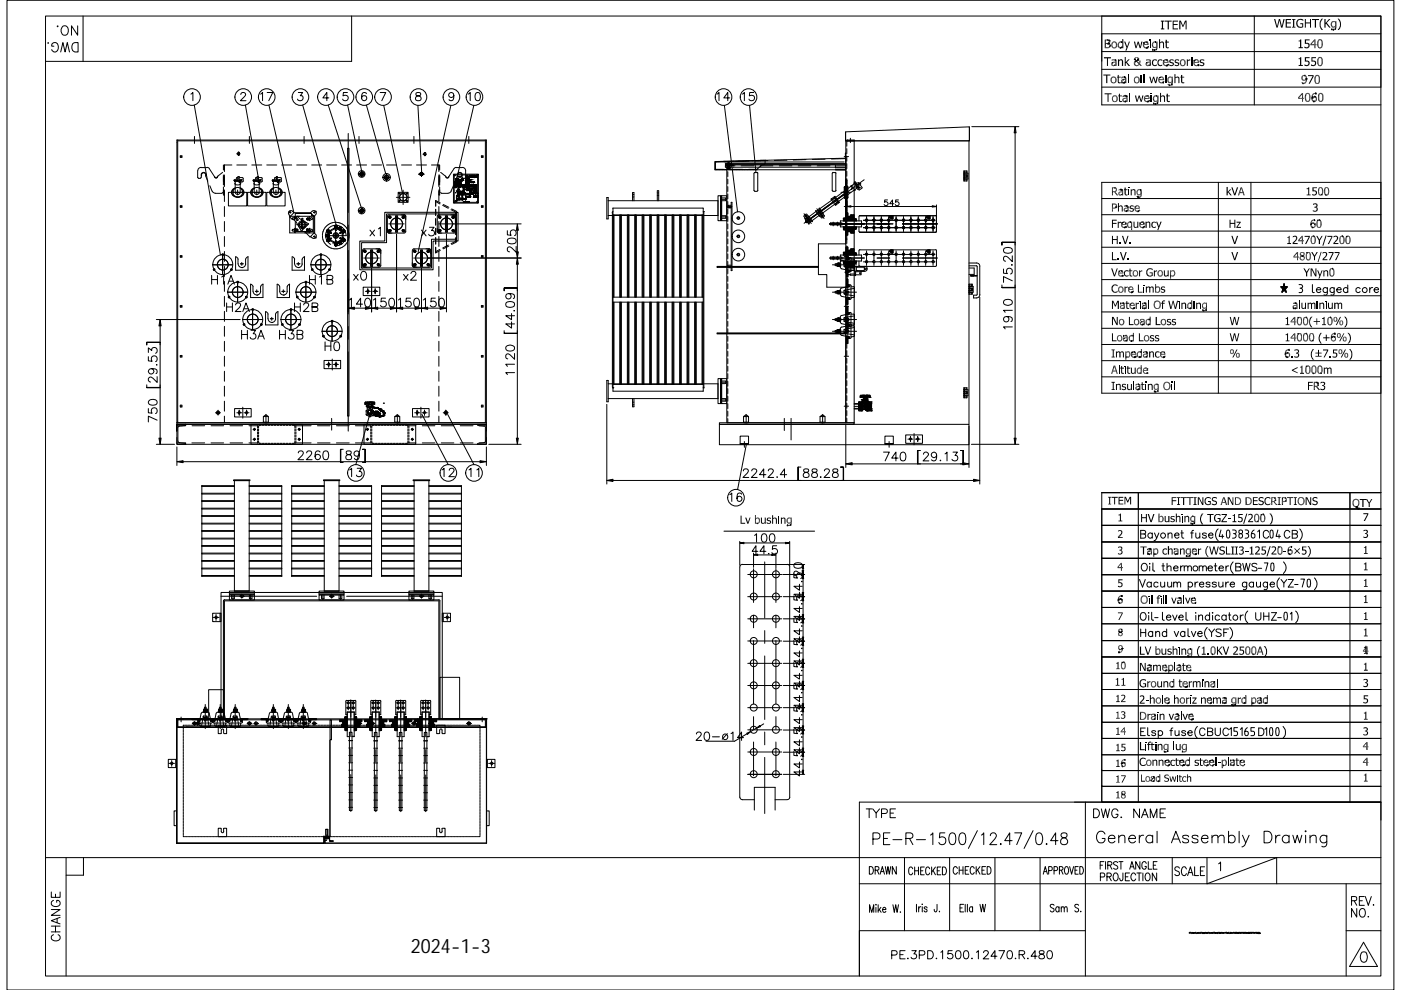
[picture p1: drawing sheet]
<svg xmlns="http://www.w3.org/2000/svg" width="297mm" height="210mm" viewBox="0 0 297 210" stroke-linecap="round" stroke-linejoin="round" font-family="sans-serif">
<defs><g id="words">
<text font-size="4.2" x="87.1" y="202">2024-1-3</text>
</g></defs>
<g fill="none" stroke="#000" stroke-width=".21">
<path d="M1.5 .1h294v209.8h-294zM9.7 3.4h283.1v203.5h-283.1zM10.2 9v.2zM11.4 9.8h-.4a.71 .71 0 0 1 .7-.8 .71 .71 0 0 1 .7 .8 .83 .83 0 0 1-.2 .9 .83 .83 0 0 1-.9 .2l-.3-.4M12.1 5.6h.2l-.1 .1zM12.9 11l.4-2 .5 2 .5-2 .4 2M13.3 5.6a.93 .93 0 0 1 1.1 .3 .93 .93 0 0 1 0 1.1 .74 .74 0 0 1-.9 .5 .74 .74 0 0 1-.5-.8v-.5zM15.4 9.3l.5-.3h.7v2h-.7a1.15 1.15 0 0 1-.5-1.7zM16.5 5.5v2l-1.3-2v2M17.6 3.4v9.6M40.5 20l.4-.4v1.8M55.2 20l.5-.4v1.8"/>
<path d="M56.6 19.6h1.2l-.8 1.8M63.2 19.6h1l-.5 .7a.58 .58 0 0 1 .5 .8 .58 .58 0 0 1-1 .2l-.1-.3M73.7 19.6h-.9l-.1 .7a.63 .63 0 0 1 1 0 .63 .63 0 0 1-.1 1 .63 .63 0 0 1-1-.3M74.5 3.4v9.6h-64.8M77.7 19.9a.52 .52 0 0 0-.8-.2 .99 .99 0 0 0 .4 1.7 .55 .55 0 0 0 .5-.6 .55 .55 0 0 0-.6-.6 .55 .55 0 0 0-.5 .6M80.6 19.6h1.2l-.9 1.8M88.3 19.7a.36 .36 0 0 0 .1 .6 .61 .61 0 0 1 .8 .2 .61 .61 0 0 1-.1 .8l-.6 .1a.51 .51 0 0 1-.4-.6 .51 .51 0 0 1 .5-.5h.3a.36 .36 0 0 0 .2-.6zM99.3 20l.4-.4v1.8M101 19.7a.53 .53 0 0 1 .8 .3l.1 .3a.77 .77 0 0 1-.7 1.1 1.1 1.1 0 0 1-.2-1.7zM152 20l.4-.4v1.8M157.4 20l.4-.4v1.8M159.8 19.6h-.8l-.1 .7a.63 .63 0 0 1 .9 0 .63 .63 0 0 1-.1 1 .63 .63 0 0 1-.9-.3"/>
<path d="M233.6 18.5h59.2v-15.1h-59.2v18.8h59.2M233.6 7.2h59.2M233.6 14.7h59.2M233.6 10.9h59.2M234.8 8.4l.1 .2M234.9 9.1l.3 .1M235 9.1l.2 .1M235.2 9.2l-.3 .1M235.2 9.2l-.1 .2M235.2 9.2l-.4 .1M235.2 8.4l-.1 .3M235.4 8.6l-.3 .1"/>
<path d="M235.5 9.7l-.3 .1M235.8 13.2l.1 .2M236.3 13.8l.1 .1M236.5 12.6l-.1 .3M237.6 10v.3M237.7 8.8v.2M237.7 10l.1 .1M237.8 10l.1 .1M237.8 16.5h.1M237.9 8.9l-.1 .1M238 17.4l-.2 .2M238.1 16.8l.1 .2"/>
<path d="M238.3 17.5v.2M238.4 16.4v-.2l.1 .3M238.4 17.4l.1 .1M238.5 17.5h-.2l.1 .1M238.6 16.3l-.1 .3M240.6 13l.1 .1M240.7 12.9l.1 .2M240.7 12.6l-.2-.1 .3 .2M241 12.8l-.1 .2M241.2 12.7l.1 .1h-.2M241.4 12.6h-.2l.2 .1M241.5 12.5h-.3"/>
<path d="M242.4 9.1l.2 .1M242.5 9l.2 .1M243 10l.1 .3M243.1 13.2l.1 .2M243.2 10l.1 .2M243.2 9.1h.1M243.2 8.8l-.1 .2M243.3 10l.1 .2M243.5 9.9h-.1M243.6 13.8l.1 .1M244.3 10.4h.1M244.4 10.5l-.1 .2"/>
<path d="M244.7 10.5v.2M244.8 10.5v.2M245 8.8v.2M245.1 10.4l.1 .2M245.8 16.4h.2M246.5 17.4l.2 .2M246.6 12.8l.2 .2M246.8 17.3h-.1M247.3 13.8v.2M247.4 13.8l.1 .2M247.4 12.8l.1 .1M247.4 12.6v.2"/>
<path d="M247.5 13.8l.1 .1M247.6 17.9h.1M247.7 13.6l-.1 .1M247.9 18l.1 .2M248.4 17.8l.1 .2-.1-.2M253.1 12.8l.2 .2M253.2 12.8h.2M254 13.7l.1 .2M254.1 13.7l.1 .2M254.1 13.6h.1M265.9 3.4v18.8zM276.1 17.5h.1"/>
<path d="M276.3 17.6v.2M276.7 15.9l-.1 .2M276.9 16.7h.2M277.1 16.7l-.2 .1M278.9 19.7v.2l.1-.2M279.1 19.7v.3M282.4 6.1l-.1 .2M282.6 6.2l.1 .2M282.7 6.2v.2M283.1 5.9l.1 .3M37.7 29.7v59.9M37.7 29.9h65.2"/>
<path d="M38.2 33.2h.4M38.2 33h.4v.4h-.4zM41.2 22.3l5.5 31.8M41.2 28.9v1.5M42.6 35.5l1.7 .1 1.3 2M42.6 35.5a.75 .75 0 0 0-.7 .7v1.4l.2 .2M42.6 37.6l-.5 .2M42.7 37.2l-.1 .4M43.6 37.2l.5 1.2M43.6 37.2a.44 .44 0 0 0-.4-.6 .44 .44 0 0 0-.4 .6M43.6 37.3a.53 .53 0 0 0-.4-.8 .53 .53 0 0 0-.5 .8M44.5 39.4l.5 1.1"/>
<path d="M45.6 37.6l.2 .1 .3-.1M46.1 37.4a.33 .33 0 0 1-.3 .4 .33 .33 0 0 1-.3-.4M47.2 36.5l-1.2 1.1M47.4 35v1M47.4 37.1v2.1M47.4 39.6v1.7h.2M47.6 37.1v2.5M49.1 35h-1.5v1.4M49.6 38.3h.9M49.7 38.5h.2v2.3a.54 .54 0 0 0 .5 .4 .54 .54 0 0 0 .5-.4v-2.1M49.7 38.3v.2M49.7 38.4h1.4"/>
<path d="M49.7 38.5h1.3M49.7 38.1h.8M49.7 38.1l-.1 .1M49.9 39.8a1.04 1.04 0 0 0-.8 1.3 1.04 1.04 0 0 0 1.3 .7 1.04 1.04 0 0 0 1.3-.7 1.04 1.04 0 0 0-.8-1.3M49.9 39.9a.95 .95 0 0 0-.7 1.2 .95 .95 0 0 0 1.2 .7 .95 .95 0 0 0 1.2-.7 .95 .95 0 0 0-.7-1.2M49.9 38.8l-.1 .1a.71 .71 0 0 0 1.2 0l-.1-.1M50.2 32.6h.7M50.2 35h2.1M50.3 32.5v.2M50.4 32.7l.2 .2 .2-.2M50.4 32.5l.2-.2 .2 .2M50.5 38.4v-1h.2v1"/>
<path d="M50.5 37.6h-.3l-.2 .5M50.5 37.9h-.1M50.5 32.9h.1M50.5 32.3h.1M50.5 32.2v.8M50.7 38.1h.4M50.7 37.6h.7M50.8 32.5v.2M50.9 38.5h.1M51.1 20l.3-.4 .6 .2a.5 .5 0 0 1-.2 .7l-.8 .9h1.2M51.1 38.1l.1 .2-.5 .3M51.1 38.1l.1 .1-.5 .1"/>
<path d="M51.1 38.3v.1M51.2 38.1h.1M51.4 37.6l.2 .8M51.6 38.4l-.8 .3-.1-.1M52 22.3l2.9 16.4 .1 2.1a.54 .54 0 0 1-.5 .4 .54 .54 0 0 1-.6-.4M52.9 28.9v1.5M53.4 35h2.1M53.7 38.4h1.4M53.7 38.5h1.3M53.7 38.5h.2v2.3M53.7 38.3v.2M53.8 38.1h.7"/>
<path d="M53.8 38.1l-.1 .1 .8 .1M53.9 39.8a1.04 1.04 0 0 0-.7 1.3 1.04 1.04 0 0 0 1.3 .7 1.04 1.04 0 0 0 1.2-.7 1.04 1.04 0 0 0-.7-1.3M53.9 39.9a.95 .95 0 0 0-.6 1.2 .95 .95 0 0 0 1.2 .7 .95 .95 0 0 0 1.1-.7 .95 .95 0 0 0-.6-1.2M53.9 38.8l-.1 .1a.71 .71 0 0 0 1.3 0l-.1-.1M54.2 37.6h.3M54.3 37.6l-.2 .5M54.5 37.9h.1M54.5 38.4v-1h.3v1M54.8 38.1h.3M54.8 38.3h.4M54.8 37.6h.7M54.8 38.6v.1"/>
<path d="M54.9 38.5h.1M55.1 38.1l.1 .2-.4 .3M55.1 38.1l.2 .1M55.2 38.3v.1M55.2 38.1h.1M55.5 37.6l.1 .8M55.6 38.4l-.8 .3M56.6 35h2.1M57 22.3l5.3 22.8M57.8 38.5h.2v2.3M57.8 38.3v.2M57.8 38.4h1.3"/>
<path d="M57.8 38.5h1.3M57.8 38.1h.8M57.9 38.1l-.2 .1 .9 .1M58 39.8a1.04 1.04 0 0 0-.8 1.3 1.04 1.04 0 0 0 1.3 .7 1.04 1.04 0 0 0 1.3-.7 1.04 1.04 0 0 0-.8-1.3M58 39.9a.95 .95 0 0 0-.7 1.2 .95 .95 0 0 0 1.2 .7 .95 .95 0 0 0 1.2-.7 .95 .95 0 0 0-.7-1.2M58 38.8l-.1 .1a.71 .71 0 0 0 1.2 0l-.1-.1M58.5 37.9h.1M58.6 38.4v-1h.2v1M58.6 37.6h-.3l-.2 .5M58.8 38.1h.3M58.8 37.6h.7M59 38.5h.1"/>
<path d="M59 38.7v2.1M59.1 38.1h.2v.2l-.5 .3M59.2 38.1l.1 .1-.5 .1M59.2 38.3v.1M59.3 38.1h.1M59.6 37.6v.8M59.7 38.4l-.8 .3-.1-.1M59.7 35h2.1M62.9 35h2.1M64.2 22.3l7.2 25.8-.3 .1-.1-.2M64.5 28.9v1.5M66.1 35h2.1"/>
<path d="M69.3 35h2.1M69.6 22.3l7 21.7M69.7 20.8h-1.2l.8-1.2v1.8M72.4 35h2.1M73.7 31.4h.3v56.8h-.3zM73.7 22.3l3 13.9M73.8 28.3v16.8M75.6 35h2.1M76.1 28.9v1.5M76.2 36.9h1M76.7 36.4v1M76.7 36.4a.48 .48 0 0 1 .5 .5 .48 .48 0 0 1-.5 .5 .48 .48 0 0 1-.5-.5"/>
<path d="M77.7 22.3l4.1 14.5M78.8 35h2.1M81.2 37.6h1.5M81.4 22.4l3.9 18.4M81.5 37.4l.5-.3 .4 .3v.5l-.4 .3-.5-.3zM82 35h2.1M82 36.8v1.6M85.1 35h2.1M87.8 28.9v1.5M88.3 35h2.1M88.6 22.4l.8 14.2M88.8 36.9h1.1"/>
<path d="M89 36.7l.4-.2 .3 .2v.4l-.3 .2-.4-.2zM89.4 36.4v1M89.7 32.7h.7M90 33h.1M90 32.4h.1M90 32.3v.7M90.1 32.4l.2 .3-.2 .3M90.1 32.4l-.3 .4 .3 .2M91.5 35h1.5v1.4M93 37.1v2.5M93.2 39.6v1.7h-.2M93.2 35v1"/>
<path d="M93.2 37.1v2.1M93.4 36.5l1 .8M94.4 37.3l.2 .3M94.5 37.4a.33 .33 0 0 0 .4 .4 .33 .33 0 0 0 .3-.4M95.1 37.6l-.2 .1-.3-.1M95.6 22.4l-7 31M96.1 36.9h5.3v6.2h-5.3zM96.1 39.4l-.5 1.1M96.2 37.1h.2zM96.2 20.2a.55 .55 0 0 1-.7 .5 .55 .55 0 0 1-.3-.9 .55 .55 0 0 1 .9 .1 .92 .92 0 0 1-.6 1.5l-.3-.3M96.2 37.1h.2M96.3 37v.2"/>
<path d="M96.3 37.3v5.3M96.4 38.6h.1M96.5 39.4h.1M96.5 38.6h.1M96.5 39.2h.1M96.5 39.8h.1M96.5 39.7h.1M96.5 39.7v.1M96.5 39.3h.1M96.5 39h.1M96.5 39.1v.1M96.5 39.3v.1"/>
<path d="M96.6 39.6h.1M96.6 39.5h.1M96.6 38.5h.1M96.6 38.6h.1M96.6 38.8h.1M96.6 39h.1M96.6 39.2h.1M96.6 37.9h.1M96.6 37.1h4.4M96.6 38.4v.1M96.6 39.2v.1M96.6 39.5v.1"/>
<path d="M96.6 38h.1M96.6 37.1l-.3 .2M96.6 38.1h.1M96.6 38.7h.1M96.6 38.1v.1M96.6 38.6v.1M96.6 39.7h.1M96.6 38.2h.1M96.6 39.7v.1M96.7 35.5h1.3a.71 .71 0 0 1 .7 .7M96.7 37.9h.1M96.7 38h.1"/>
<path d="M96.7 38.1h.1M96.7 38.2h.1M96.7 39h.1M96.7 37.9v.1M96.7 38.1v.1M96.7 38h.2M96.7 35.5l-.4 .2-1.2 1.9M96.7 39.4h.1M96.7 39.3h.1M96.7 39.5h.1M96.7 39.6h.1M96.7 39.2h.1"/>
<path d="M96.7 39.5v.1M96.7 38.5h.1M96.7 38.8l.1 .1M96.7 39.2l.1 .1M96.8 37.9h.1M96.8 39.4h.1M96.8 39.3h.1M96.8 39.5h.1M96.8 39.6h.1M96.8 38.5h.1M96.8 38.9h.1M96.8 38.8h.1"/>
<path d="M96.8 39h.1M96.8 39.2h.1M96.8 37.9v.1M96.8 38.4v.1M96.8 39.1v.2M96.8 39.3v.1M96.8 39.5v.1M96.8 38.8v.1M96.8 38.8h-.1M96.8 39h-.1M96.8 38h.1M96.9 37.9h.1"/>
<path d="M96.9 38.2h.1M96.9 39h.1M96.9 37.9v.1M96.9 38h.1M96.9 38.1h.1M96.9 38.1v.1M96.9 38.9h.1M96.9 38.8h.1M96.9 38.8v.1M96.9 39.2v.1M97 38.9h.1M97 38.8h.1"/>
<path d="M97 39.2h.1M97 38.8v.1M97 39.1v.2M97 37.3a.53 .53 0 0 1 .5-.8 .53 .53 0 0 1 .4 .8M97 38.5h.1M97 38.4v.1M97.1 38.5h.1M97.1 38.6h.1M97.1 38.5h-.1M97.1 38.7h.1M97.1 37.5h.1M97.1 38.4v.1"/>
<path d="M97.2 39.6h.1M97.2 39.5h.1M97.2 39.5v.1M97.2 38.6h.1M97.2 38.7h.1M97.2 37.5h.1M97.2 38.6l.1 .1M97.3 38.4h.1M97.3 38.6v.1M97.3 38.3h.1M97.3 37.5h.1M97.3 38.3v.1"/>
<path d="M97.3 38.7h.1M97.3 38.3h.2M97.4 38.4h.1M97.4 38.3h.1M97.4 38.3v.1M97.4 37.5h.1M97.5 37.5h.1M97.4 38.2h.1M97.4 38.1v.1M97.5 38.2h.1M97.5 38.4h.1M97.5 38.3h.1"/>
<path d="M97.5 38.9h.1M97.5 38.3v.1M97.5 39.2h.1M97.5 39.1v.1M97.5 38.1h.1M97.5 39.6h.1M97.5 39.5h.1M97.5 38.5h.1M97.5 38.8h.1M97.5 38.1v.1M97.5 38.8v.1M97.5 39.5v.1"/>
<path d="M97.5 39.5l.1 .1M97.6 38.2h.1M97.6 39.6h.1M97.6 38.5h.1M97.6 38.8h.1M97.6 37.5h.1M97.6 38.5h-.1M97.6 38.1v.1M97.6 38.4v.1M97.6 38.8v.1M97.7 37.5h.1M97.7 38.5h.1"/>
<path d="M97.7 38.4v.1M97.8 38.1h.1M97.8 38.2h.2M97.9 37.9h.1M97.9 38h.1M97.9 38.1h.1M97.9 38.2h.1M97.9 37.9v.1M97.9 38.1v.1M97.9 37.9l.1 .1M98 37.9h.1M98 38h.1"/>
<path d="M98 38.2h.1M98 38.1h.1M98 38.1v.1M98 37.6l-.1-.4a.44 .44 0 0 0-.4-.6 .44 .44 0 0 0-.4 .6l-.5 1.2M98 37.6l.2 .2M98 39.7h.1M98 39.7h.2M98.1 39.8h.1M98.1 39.7h.1M98.1 39.7v.1M98.1 39.4h.1M98.1 39.2l.1 .1"/>
<path d="M98.1 39.2h.2M98.1 39.2h.1M98.2 39.4h.1M98.2 39.3h.1M98.2 39.8h.1M98.2 39.7h.1M98.2 39.2h.1M98.2 39.3v.1M98.2 39.7v.1M98.2 39.2l.1 .1M98.2 39.6h.1M98.2 39.5h.1"/>
<path d="M98.2 39.5l.1 .1M98.2 39.1v.2M98.2 39.5v.1M98.3 39.3h.1M98.3 39.4h.1M98.3 39.6h.1M98.3 39.5h.1M98.3 39.7h.1M98.3 39.8h.1M98.3 39.3v.1M98.3 39.5v.1M98.3 39.7v.1"/>
<path d="M98.3 39.2h.1M98.3 39.1v.2M98.5 39.3h.1M98.5 39.5h.1M98.5 39.2h.1M98.5 39.3v.1M98.5 39.7l.1 .1M98.6 39.4h.1M98.6 39.6h.1M98.6 39.2h.1M98.6 39.8h.1M98.6 39.7h.1"/>
<path d="M98.6 39.5l-.1 .1M98.7 37.9h.1M98.7 38.3h.1M98.7 39h.1M98.7 37.5h.1M98.7 38.3v.1M98.7 37.9h.2M98.7 38h.1M98.7 37.6h.1M98.7 36.2v1.4M98.8 37.9h.1M98.8 38.2h.1"/>
<path d="M98.8 38.1h.1M98.8 38.5h.1M98.8 39h.1M98.8 37.5h.1M98.8 37.5l-.1 .1M98.8 38.1v.1M98.8 37.9v.1M98.8 38.4v.1M98.8 37.6l-.6 .2M98.8 38h.1M98.8 38.3h.1M98.8 38.8h.1"/>
<path d="M98.8 38.3v.1M98.8 38.9h.1M98.8 39.1h2.2v1.3h-2.2zM98.8 38.6h.1M98.8 39.5h2.2M98.8 38.7h.1M98.8 37.6h.1M98.8 38.2v.1M98.8 38.8v.1M98.8 38.3l.1 .1M98.8 39.6h2.2M98.8 39.8h2.2"/>
<path d="M98.8 40h2.2M98.9 37.9h.1M98.9 38h.1M98.9 38.1h.1M98.9 38.2h.1M98.9 38.7h.1M98.9 38.6h.1M98.9 37.5v.1M98.9 38.4v.1M98.9 38.5h.1M98.9 37.5h.1M98.9 37.6h.1"/>
<path d="M98.9 37.3h.1M98.9 37.2v.2M98.9 37.9v.1M98.9 38.1v.1M98.9 38.8v.1M98.9 37.2h.1M99 37.2h.1M98.9 38.8h.1M99 37.2l-.1 .1M99 38.7h.1M99 39h.1M99 38.6l.1 .1"/>
<path d="M99.1 38.6h.1M99.1 39.2h.1M99.1 39.4h.1M99.1 39.3h.1M99.1 39h.1M99.1 39.3v.1M99.1 39.2v.1M99.1 37.4h.1M99.1 38.6v.1M99.1 39.2v.2M99.1 38.6l-.1 .1M99.1 38.2h.1"/>
<path d="M99.1 38.1h.1M99.1 38.2h.2M99.1 37.2h.1M99.1 38.1v.1M99.2 38.2h.1M99.2 38.1h.1M99.2 38.9h.1M99.2 39.5h.1M99.2 39.6h.1M99.2 39.9h.1M99.2 37.6h.1M99.2 39.6h.2"/>
<path d="M99.2 37.5v.1M99.2 38.1v.1M99.2 39.5v.1M99.2 39.3h-.1M99.2 39.8h.1M99.2 38.8h.1M99.2 39.7h.1M99.2 37.5h.1M99.2 38.8v.1M99.2 38.1l.1 .1M99.2 39.7v.1M99.2 39.8v.1"/>
<path d="M99.3 38h.1M99.3 37.9h.1M99.3 38.2h.1M99.3 38.1h.1M99.3 38.6h.1M99.3 39.4h.1M99.3 39.3h.1M99.3 39.6h.1M99.3 39.5h.1M99.3 39.8h.1M99.3 39.7h.1M99.3 37.6h.1"/>
<path d="M99.3 37.5h.1M99.3 39.3v.1M99.3 37.5v.1M99.3 37.9v.1M99.3 39.5v.1M99.3 39.7v.1M99.3 38.1h-.1M99.3 38.7h.1M99.3 37.6h-.1M99.3 39.2h.1M99.3 39.9h.1M99.3 39.8v.1"/>
<path d="M99.4 39.2h.1M99.4 39.6h.1M99.4 39.5h.1M99.4 39.5l-.2 .1M99.4 39.2l-.1 .1M99.4 39.5v.1M99.4 28.9v1.5M99.4 38.1h.1M99.4 38.6h.1M99.4 38.7h.1M99.4 38.6l.1 .1M99.4 38.1v.1"/>
<path d="M99.5 38.5h.1M99.5 38.7h.1M99.5 38.4v.1M99.5 39.1l.1 1.4M99.6 37.3h.1M99.6 37.2h.1M99.6 37.3v.1M99.6 37.2v.1M99.6 38.1h.1M99.6 38.1l.1 .1M99.7 38.1h.1M99.7 39.3h.1"/>
<path d="M99.7 39.4h.1M99.7 37.6h.1M99.7 37.5h.1M99.7 37.5v.1M99.7 38.1v.1M99.7 39.3v.1M99.9 38.7h.1M99.9 37.3h.1M99.9 37.2h.1M99.9 38.6v.1M99.9 37.2l.1 .2M100 38.1v.1"/>
<path d="M100 38.7h-.1M100 37.3l-.1 .1M100 39.4h.1M100 39.3h.1M100 37.6h.1M100.1 39.4h.1M100.1 39.3h.1M100.1 37.5h.1M100.1 37.6h-.1M100.1 37.5l-.1 .1M100.1 39.3l-.1 .1M100.1 37.5v.1"/>
<path d="M100.1 39.3v.1M100.1 37.3h.1M100.1 37.2h.1M100.2 37.3h.1M100.2 37.2h.1M100.2 37.2l-.1 .2M100.2 37.2v.1M100.2 37.6h.1M100.2 38.6h.1M100.2 38.7h.1M100.2 38.6v.1M100.2 39.1v1.3"/>
<path d="M100.3 38.6h.1M100.3 38.7h.1M100.4 38.6h.1M100.5 39.2h.1M100.5 39.6h.1M100.5 39.8h.1M100.5 39.7h.1M100.5 39.9h.1M100.5 37.6h.1M100.5 22.4l-3.6 15.4M100.5 39.2v.1M100.5 37.2v.1"/>
<path d="M100.5 37.5v.1M100.5 39.5v.1M100.5 39.7v.1M100.5 39.3h.1M100.5 39.5h.1M100.5 37.3h.1M100.5 37.4h.1M100.5 37.5h.1M100.5 39.4h.1M100.5 37.2h.1M100.5 37.3v.1M100.5 39.8v.1"/>
<path d="M100.5 39.3v.1M100.6 39.3h.1M100.6 39.5h.1M100.6 39.6h.1M100.6 39.9h.1M100.6 39.8h.1M100.6 39.3v.1M100.6 39.8v.1M100.6 39.8l-.1 .1M100.6 37.6h.1M100.6 37.5h.1M100.6 37.5v.1"/>
<path d="M100.7 39.9h.1M100.7 39.2h.1M100.7 39.3h.1M100.7 39.8h.1M100.7 39.2v.1M100.7 39.8v.1M100.8 39.2h.1M100.8 39.3h.1M100.8 39.6h.1M100.8 39.5h.1M100.8 39.5v.1M100.8 39.2v.1"/>
<path d="M100.9 37.6h.1M100.9 37.5h.1M100.9 37.5v.1M101 37.1l.3 .2M101.1 37.2h-.1M101.2 37.1h.1zM101.2 37.1h.1M101.3 37v.2M101.3 37.3v5.3M101.3 37.1h-.1M101.4 37h.1M102.1 33.2h.3"/>
<path d="M102.1 33h.3v.4h-.3zM102.9 29.7v59.9M151.7 35.9h1.7l-.1 .1M151.7 35.9l-.1 .1M151.7 35.7l-.1 .2M151.7 35.6l-.1 .1M151.7 35.4l-.1 .1M151.7 35.3l-.1 .1M151.7 35.1l-.1 .1M151.7 35l-.1 .1M151.7 34.8l-.1 .1M151.7 34.6l-.1 .1"/>
<path d="M151.7 34.5l-.1 .1M151.7 34.3l-.1 .1M151.7 34.3v1.6M151.8 34.2l-.1 .1M151.8 35.9v.1M151.9 34.2l-.1 .1M152 35.9l-.1 .1M152.1 34.2l-.1 .1M152.1 35.9v.1M152.3 34.2l-.1 .1M152.3 35.9l-.1 .1M152.4 34.2l-.1 .1"/>
<path d="M152.5 35.9l-.1 .1M152.6 34.2l-.1 .1M152.6 35.9l-.1 .1M152.7 34.2v.1M152.8 35.9l-.1 .1M152.9 34.2l-.1 .1M153 35.9l-.1 .1M153.1 34.2l-.1 .1M153.1 35.9l-.1 .1M153.2 35.9v.1M153.2 34.2v.1M153.4 34.2l-.1 .1"/>
<path d="M153.6 22.4l2.8 22.5M153.6 35.9l-.1 .1M153.6 34.2l-.1 .1M153.6 34.3h25.4M153.7 34.2l-.1 .1M153.8 35.9l-.2 .1M153.8 35l.2 .1M153.8 34.9l.2 .1M153.9 35.9l-.1 .1M153.9 34.2l-.1 .1M154.1 35.9l-.1 .1M154.1 34.2l-.1 .1"/>
<path d="M154.1 35h23v.6h2.2v16.1h-5.8v6.5h1.8v2.7h4v28.7h-25.2zM154.1 35.4l.7 .1h-.6v.3h.1M154.1 34.7a.44 .44 0 0 1 .8 0M154.2 35.9l-.1 .1M154.2 34.2l-.1 .1M154.3 35v.9h.3M154.3 34.7v.2l.3-.2v.2zM154.3 36.4v1M154.3 38v1M154.3 39.6v1M154.4 35.9l-.1 .1M154.4 34.2l-.1 .1"/>
<path d="M154.5 35.2v.5M154.5 35.9l-.1 .1M154.6 34.2l-.2 .1M154.6 35v.9M154.6 35v-.1v1M154.6 35h-.3v-.1v1M154.7 35.9l-.1 .1M154.7 34.2l-.1 .1M154.7 20.8h-1.2l.8-1.2v1.8M154.7 35.9h2.7M154.8 35.4v.4h-.5M154.8 34.8l-.1 .2 .1 .1"/>
<path d="M154.9 35.9l-.1 .1M154.9 34.2l-3.2 .1M155 35.9l-.1 .1M155 34.9v.1M155 34.1l-.1 .2M155.1 34.8l.1 .2-.1 .1M155.2 35.9l-.1 .1M155.2 34.1l-.1 .1M155.3 35.9l-.1 .1M155.4 34.1l-.1 .1M155.5 35.9l-.1 .1M155.5 35v.2"/>
<path d="M155.5 34.1l-.1 .1M155.6 35.9l-.1 .1M155.7 34.1l-.1 .1M155.8 35.9l-.1 .1M155.8 35.2h-2v.2h25.5M155.8 34.1l-.1 .1M156 35.9l-.1 .1M156 34.1l-.1 .1M156.1 35.9l-.1 .1M156.2 34.1l-.1 .1 2.7-.1M156.3 35.9l-.1 .1M156.3 34.1v.1"/>
<path d="M156.4 35.9l-.1 .1M156.5 34.1l-.1 .1M156.6 35.9l-.1 .1M156.7 34.1l-.2 .1M156.8 35.9l-.1 .1M156.8 34.1l-.1 .1M156.9 35.9l-.1 .1M157 34.1l-.1 .1M157.1 35.9l-.1 .1M157.1 35.2h2.8M157.1 34.1v.1M157.2 35.9l-.1 .1"/>
<path d="M157.3 34.1l-.1 .1M157.4 35.9l-.1 .1M157.5 34.1l-.1 .1M157.5 35.9l-.1 .1M157.6 34.1l-.1 .1M157.7 35.9l-.1 .1M157.8 34.1l-.1 .1M157.9 35.9l-.1 .1M157.9 34.1v.1M158 35.9l-.1 .1M158.1 34.1l-.1 .1M158.2 35.9l-.1 .1"/>
<path d="M158.3 34.1l-.1 .1M158.3 35.9l-.1 .1M158.5 34.1h-.1M158.5 35.9l-.1 .1M158.6 34.1h-.1M158.7 35.9l-.2 .1M158.7 35.9h1.8M158.8 35.9l-.1 .1M158.8 34.1h-.1M158.9 22.4l1.4 14.2M158.9 34.1h-.1M159 35.9l-.1 .1"/>
<path d="M159.1 34.1h-.1M159.1 35.9l-.1 .1M159.3 35.9l-.1 .1M159.3 34.1h-.1M159.4 35.9l-.1 .1M159.4 34.1h-.1M159.6 35.9l-.1 .1M159.6 34l-.1 .1M159.8 35.9l-.1 .1M159.8 34l-.2 .1M159.9 36.8v3.6l.2 .1M159.9 34l-.1 .1"/>
<path d="M159.9 35.9l-.1 .1M160 36.6l.5-.1 .2 .2M160.1 36.5l-.2 .2M160.1 35.9l-.1 .1M160.1 34l-.1 .1M160.2 34l-.1 .1M160.2 35.9l-.1 .1M160.4 35.9l-.1 .1M160.4 34l-.1 .1M160.6 34l-.1 .1M160.7 36.8v3.6l-.2 .1-.5 .1M160.7 34l-.1 .1"/>
<path d="M160.9 34l-.1 .1M161 34v.1M161.2 35.2h2.7M161.2 34l-.1 .1M161.4 34l-.1 .1M161.5 34v.1M161.7 34l-.1 .1M161.9 34l-.1 .1M162 34l-.1 .1M162.1 34.9l-.8 .2v.1l-.8 .8M162.2 34l-.1 .1M162.3 34l-.2 .8"/>
<path d="M162.8 34.1h-2.7M165.2 35.2h2.7M166.8 34h-2.6M169.2 35.2h2.7M170.9 33.8l-2.7 .1M173.3 35.2h2.7M174.9 33.8h-2.7M176.4 36.8l.1 3.6 .1 .1 .4 .1M177 36.6l-.4-.1-.1 .2M177.1 36.5l.1 .2M177.2 36.8v3.6M177.3 35.2h2"/>
<path d="M179 33.2h.9M179.1 39.6h.2v2.4M179.1 39.6v2.4M179.2 34.7h-25.4v.2h25.4M179.2 39.6v2.4l.3-.4M179.2 39.6h.1M179.3 28l26.2-1.1v3h-26.2zM179.3 35.1v.9h-27.7M179.3 38.1l.2 .1M179.3 35l-.1-2.5v1l-27.6 .8v1.7M179.3 38.8l.2-.1-.2 .2M179.3 33.6l-3 .1"/>
<path d="M179.3 39.6l-.1 .1M179.4 30l.1-.3h1.6v59.9h-1.8v-59.6M179.4 38.1l-.1 .1M179.5 38.1l-.2 .1M179.5 38.2l-.2 .1M179.5 31.5v1.1M179.5 33.1v1.1M179.5 34.7v1M179.5 36.3v1.1M179.5 37.9v13.7M179.5 39.2l-.2 .2M179.5 39.4l-.3 .4"/>
<path d="M179.5 39.6l-.3 .3M179.5 39.7l-.3 .4M179.5 39.9l-.3 .4 .1-.1M179.5 38.2l-.2 .2M179.5 38.3l-.2 .2M179.5 38.4l-.2 .2M179.5 38.5l-.2 .2M179.5 38.7l-.2 .2M179.5 38.8l-.2 .2M179.5 39l-.2 .1M179.5 39l-.2 .3M179.5 39.2l-.2 .1"/>
<path d="M179.5 39.3l-.2 .2M179.5 39.6l-.3 .4M179.5 39.8l-.3 .4M179.5 39.8l-.2 .2M179.7 39.5l.1 .1v2.3l-.1 .2zM179.7 39.5l-.5 .3M180.3 29.3v.9M180.4 39.5l-.1 .1M180.5 39.4l.1 .2-.2-.1M180.6 40v.1zM180.6 39.3l.1 .2-.1-.1M180.6 39.4l-.1 .1"/>
<path d="M180.7 39.8l.2 .1zM181.1 29.9l-1.6 .1v1M181.1 39l-1.3 .9M181.1 38.7l.8 1.1M181.2 38.7l-.1 .1 .7 1M181.4 38.6l.4 .6M181.4 38.6h-.2l.5 .7M181.5 38.8l.6-.1 .1 .3M181.6 39.9l-1.8 1.3M181.6 39.3l.8-.5 .1 .2-.7 .6zM181.6 39.7l-.1 .1 .4 .4M181.8 39.8h.1"/>
<path d="M181.8 39.5l.3 .4M181.9 39.4l.3 .4-.1 .1-.5-.2M181.9 39.1h.1M182.1 39.8l-.1 .1M182.2 39.7l-.1 .2M182.2 39.8h.1M182.3 39.1l.5 .6M182.8 39.7l-.6 .6M183.2 38.1l-5.3 3.9M204.3 36.7h.9v1.2h-.9M204.3 36.7h.7v-.4h-.7v2.1h.7v-.5M204.3 37.1h.8v.5h-.8"/>
<path d="M204.5 36.3v2.1M204.9 36.3v.4M204.9 37.1v.4M204.9 37.9v.5M205 37.1v.4h-.7M205.4 29.9v60M205.5 26.9v3h-26.2v-1.9M206 26.9h10M215.2 28.2v64.7M233.6 38.7h59.2v44.7h-59.2zM236.4 39.7v.2M238.1 20.5h.1"/>
<path d="M238.5 20.2v.2M238.5 21.4v.2M238.6 21.4l.1 .2M238.7 20.2v.3M238.7 21.4l.1 .1M238.9 20.3l-.1 .2M238.9 20.3l.1 .1M243.2 21.4l.1 .2M243.4 21.4l.1 .2M243.4 20.2l-.1 .2M243.5 21.4l.1 .2M243.7 21.3h.1"/>
<path d="M244.6 21.9h.1M244.6 21.9v.2M244.9 21.9v.3M245 21.9v.3M245.2 20.2v.2M245.4 21.7v.3l-.1-.2M258.3 38.7v44.7M265.2 38.7v44.7M278 20.8h.3M278.3 20.8h.1M278.3 20.5v.3M278.6 21.4l-.1 .2"/>
<path d="M278.6 21.4v.2M278.7 20.4l.1 .2M278.9 20.4l-.1 .2M38.2 54.4h.4M38.2 43.8h.4M38.2 43.6h.4v.4h-.4zM38.2 54.2h.4v.3h-.4zM44.9 59.3h1.2M44.9 58.4v1.9M45 40.5l.4 .4 1.6 .1M45.1 56.1h4.2M45.5 57.1h-.2l.2 .2"/>
<path d="M46.1 58.4v1.9M47 58.7l.4-.3v1.9M47.1 53.9l.3 .1-.3 .1M47.2 54v4.2M47.2 40.8l-.1 .2M47.6 40.3v2.4M47.6 43.8v2.1M47.6 47v2.1M47.6 50.1v2.2M47.6 53.3v2.1M47.6 56.5v2.1M47.6 59.7v2.1"/>
<path d="M48.4 40.8h3.9v2.9h-3.9zM48.6 59.6h.8M48.9 57.1l.3 .1-.2 .1M49.7 40a.94 .94 0 0 1 1-.2 .94 .94 0 0 1 .6 .9 .94 .94 0 0 1-.9 1.1 .94 .94 0 0 1-.9-1.1zM49.9 40.8h1M50 54.5v2.8h2.6v-2.8M50 54.4l.5 .6M50.3 59.7l.2 .1-.2 .1M50.4 40.3v1M50.4 59.8v4.3M50.5 55v.9M50.5 55.9a.79 .79 0 0 0 .8 .8 .79 .79 0 0 0 .8-.8"/>
<path d="M51 55.9h.6M51.3 56.7h.1M51.3 55.6v.7M52.1 55v1M52.5 40.8h3.9v2.9h-3.9zM52.6 54.4l-.5 .6M53.7 40a.94 .94 0 0 1 1.1-.2 .94 .94 0 0 1 .6 .9 .94 .94 0 0 1-.9 1.1 .94 .94 0 0 1-1-1.1zM53.9 40.8h1.1M54.4 40.3v1M56.6 40.8h3.9v2.9h-3.9zM57.8 40a.94 .94 0 0 1 1-.2 .94 .94 0 0 1 .6 .9 .94 .94 0 0 1-.9 1.1 .94 .94 0 0 1-.9-1.1zM58 40.8h1"/>
<path d="M58 40.8a.54 .54 0 0 0 .5 .4 .54 .54 0 0 0 .5-.4M58.5 40.3v1M61.3 44.8h.1M61.3 45.6l.3 .3M61.9 54.5v2.8h2.7v-2.8M62 54.4l.5 .6M62 44.8l.3 .3M62.1 44.8a.53 .53 0 0 0-.8 0 .53 .53 0 0 0 0 .7M62.3 46.6l.7-.7zM62.3 46.6l.5 .4 1.1 2 1.5-1.5-1.2-.7M62.3 45.1h3.5M62.3 45.1l-.9 .9 .6 .5"/>
<path d="M62.4 46.4v-.5h-1v3.5h1v-.9M62.4 55v.9M62.5 48.5h.1M62.5 55.9a.79 .79 0 0 0 .8 .8 .79 .79 0 0 0 .8-.8M62.6 46.9v2.2h2l1.1 1.2 .9-.9M62.6 48.5v.9h3v-.9M62.6 46.3v-1h3.4v.4h.4v3.4h-1.9M62.6 45.9h3v.9M62.7 48.7l.2-.2 .3 .2v.2l-.3 .1-.2-.1zM62.9 47.6h2.4M62.9 55.9h.7M63 45.9l.9 .7"/>
<path d="M63.1 45.9l-.7 .7M63.2 46.5l-.4-.1 .1 .4M63.2 46.5v.2h-.2M63.2 56.7h.1M63.2 55.6v.7M63.9 46.5v1.8M64 46.4l.1-.1 .1 .1v1.9M64 48.3l.1 .1 .1-.1M64 47a.61 .61 0 0 0-.5 .6 .61 .61 0 0 0 .5 .6M64 46.8a.83 .83 0 0 0-.6 1.3 .83 .83 0 0 0 1.4 0 .83 .83 0 0 0-.6-1.3M64 48.2a.6 .6 0 0 1-.4-.9 .6 .6 0 0 1 1 0 .6 .6 0 0 1-.4 .9M64 48.2l.1-.1 .1 .1"/>
<path d="M64.1 55v1M64.1 46.5v2.4M64.2 47a.61 .61 0 0 1 .5 .6 .61 .61 0 0 1-.5 .6M64.6 54.4l-.5 .6M64.7 59.7l.3 .1-.2 .1M64.9 59.8v4.3M65 48.7l.2 .2M65 48.7l.3-.2 .2 .2v.2l-.2 .1-.3-.1zM65 46.3l.3-.1 .2 .1v.3l-.2 .1-.3-.1zM65.3 48.7l-.2-.2-.1 .2M65.4 48.7v.2h-.2M65.6 48.5h.1"/>
<path d="M65.6 46.7h.1v-.8h1v3.5h-1v-.9M65.6 59.3h1.2M65.6 58.4v1.9M65.8 45.1l.8 .8M65.9 50.1l.5 .4 .5-.1M65.9 56.1h4.2M66.3 57.1h-.2l.2 .2M66.6 49.4l.5 .5-.2 .5M66.8 58.4v1.9M66.9 45.6l-.3 .3v3.5M66.9 44.8h.1M66.9 50.4h.1"/>
<path d="M66.9 44.8l-.5-.1-.6 .4M66.9 44.8l.2 .2-.2 .5M67.7 58.7l.5-.3v1.9M67.9 53.9l.3 .1-.3 .1M68 54v4.2M68.4 50v.4M68.4 50.4v.1M68.4 49.5v.4M68.4 50.6l.1 .1M68.5 49.2l-.1 .2M68.5 50.7v.2M68.5 49v.1"/>
<path d="M68.5 50.9v.1M68.6 48.9l-.1 .1M68.6 51v.2M68.6 48.7v.1M68.6 51.2l.1 .1M68.7 48.6v.1M68.7 51.3v.1M68.8 48.4l-.1 .1M68.8 51.4v.1M68.9 48.3l-.1 .1M68.9 51.6v.1M69 50h4.4"/>
<path d="M69 48.2l-.1 .1M69 51.7v.1M69 49.8v.4M69 50.2h.1M69.1 50.2h.1M69.1 49.8h.1M69.1 48.1h-.1M69.1 51.8v.1M69.1 49.7v.5M69.1 49.7h.2M69.1 50.2h.2M69.1 49.7l-.1 .1"/>
<path d="M69.2 48h-.1M69.2 52l.2 .1M69.3 51h.1M69.3 49h.1M69.3 49l.1 .2M69.3 51v.1M69.3 51v.2M69.3 49v.1M69.3 50.8h.1M69.3 50.8h.3M69.3 50.8v.2M69.3 47.9h-.1"/>
<path d="M69.3 58.4h.8l.4 .2 .1 .3-.2 .3-1.1 .1 1.1 .1 .2 .2-.2 .6-1.1 .1zM69.3 51.2h.1M69.3 51.1h.1M69.3 51.1l.2 .1M69.3 49.1l.2 .1M69.3 49.1h.1M69.3 48.8h.1M69.3 48.8h.3M69.3 49.1h.2M69.3 51.2h.3M69.3 49.7v.5M69.3 51.1v.1"/>
<path d="M69.3 48.8v.2M69.3 49.1l.1 .1M69.3 49.7l.1 .1M69.4 50.8h.1M69.4 50.7h.1M69.4 50.7l-.1 .2M69.4 49.2h.1M69.4 49.1h.1M69.4 49.2l.2 .1M69.4 50.8h.2v.3M69.4 50.8h.2M69.4 50.8h-.1"/>
<path d="M69.4 49.1v.1M69.4 49.7l.3 .4-.1 .1-.2-.2 .3-.2-.1-.1-.2 .1 .2 .4M69.4 50.1l.3 .1M69.4 50.2h-.1M69.4 49.8l.3 .4M69.4 47.8h-.1M69.4 52.2h.1M69.5 48.8h.1M69.5 50.8h.1M69.5 50.7l.2 .1-.1 .3M69.5 50.7l-.2 .1M69.5 50.7l.2 .2-.1 .2"/>
<path d="M69.5 50.9h.1M69.5 49.7h.2v.5M69.5 50.8l.1 .2M69.5 49.7l-.1 .6M69.5 51.1h.1M69.5 51.2h.1M69.5 49h.1M69.5 49.1h.1M69.5 48.7l.1 .1M69.5 50.8l.1 .1M69.5 48.8l.1 .1M69.5 48.8h-.2"/>
<path d="M69.5 49.1h-.2M69.5 49.7l.2 .3M69.5 49.7l-.1 .1M69.6 50.3l.2 .6M69.6 51.1l-.1 .1M69.6 51.1h.1M69.6 50.8v.2M69.6 50.6h.1M69.6 48.8h.1M69.6 49.1h.1M69.6 49.3h.1M69.6 48.8l.1 .2-.3 .2"/>
<path d="M69.6 48.9h.1M69.6 51h.1M69.6 50.3h.1h-.1M69.6 49.6h.1M69.6 50.3h.1M69.6 50.3v.1M69.6 50.8v.1M69.6 50.8h-.1M69.6 51l-.1 .1M69.6 50.6l-.2 .1M69.6 49.1l-.2 .1M69.6 48.9l-.1 .2"/>
<path d="M69.6 49.7l.1 .2-.3 .2M69.6 47.6l-.1 .1M69.6 52.3h.1M69.7 49.6h.1M69.6 50.8h.1M69.6 48.8v.1M69.6 48.8v.2M69.6 48.8l.1 .3-.2 .1M69.6 49h.1M69.6 50.9h.1M69.6 49.5v.1M69.6 50.9v.1"/>
<path d="M69.6 51v.1M69.6 48.9v.1M69.6 51.2h.1M69.6 48.9l.1 .2-.2 .1M69.6 49v.1M69.6 49l-.2 .2M69.6 49.2v.1M69.6 49.2h.1M69.6 50.9v.2M69.6 50.6l.2 .3M69.6 48.8l.2 .1M69.6 49.2l.1 .1"/>
<path d="M69.7 50.2h.1M69.7 50.6h.1M69.7 49.3h-.1M69.7 49.3h.1M69.7 50.6h-.1M69.7 49.7l-.3 .2M69.7 50l-.3 .1M69.7 50l-.3 .2M69.7 50.1l-.3 .1M69.7 52.3l.1 .1M69.7 50.3a1.55 1.55 0 0 0 1.9 1.1M69.7 57.1l.3 .1-.2 .1"/>
<path d="M69.8 50.6h.1M69.8 50.6v.3M69.8 50.9h.1M69.8 50.9v.1M69.8 51.1h.1M69.8 51h.1M69.8 48.9v.1M69.8 48.9h.1M69.8 49h.1M69.8 50.9v.2M69.8 51.1l-.2 .1M69.8 49l-.2 .2"/>
<path d="M69.8 47.5l-.2 .1M69.8 52.4l.1 .1M69.8 51l-.2 .2M69.8 50.9l.3 .2M69.9 50.9h.1M69.9 49h.1M69.9 49.1l-.1 .1M69.9 50.9h-.1M69.9 51h-.1M69.9 49l-.1 .1M69.9 47.4l-.1 .1M69.9 52.5h.2"/>
<path d="M70.1 49.3l.1 .2zM70.1 48.9l-.4 .6M70.1 50.5h.2h-.2v.1zM70.1 51v.1M70.1 52.5l.1 .1M70.2 47.3l-.2 .1M70.2 52.6h.2M70.3 49.4l-.1 .1zM70.3 47.3h.1M70.4 52.7h.1M70.4 47.2h.2M70.5 51.5h1.7"/>
<path d="M70.6 52.7h.1M70.6 47.2h.3M70.7 52.7l.1 .1M70.8 51.4l.8 .1M70.8 51.4h.1M70.8 48.4h.1M70.9 52.8h.1M70.9 48.3h.1M70.9 48.2h.1M70.9 51.9l.1 .1M70.9 51.9h.1M70.9 51.7h.1"/>
<path d="M70.9 47.1h.3M71 47.9l-.1 .2M71 48.3h.1M71 48.2v.1M71 48.3v.1M71 47.9l-.1 .4M71 48.2h.1M71 51.6l-.1 .1M71 51.7h.1M71 51.6h.1M71 51.7h-.1M71 48v.1"/>
<path d="M71 48h.1M71 48.2v.2M71 51.9v.1M71 52l.1 .1M71 51.9h.1M71 51.8v.2M71 51.8l.3-.1 .1 .1-.2-.1zM71 52h.1M71 51.6v.1M71 51.5h.1M71 48.1h.4l-.2 .1zM71 47.9h.1"/>
<path d="M71 48l.1 .1M71 48l.3 .1M71 51.9l.1-.2 .3 .2M71 48.4h.1M71 48.3h.4M71 47.9v.1M71 51.5v.2M71 51.8v.1M71 47.9l.1 .2h.2M71 47.9l.1 .2M71 52.8h.6M71.1 47.8h.1"/>
<path d="M71.1 51.8l-.1 .1M71.1 51.8l.3 .1M71.1 51.8h.1M71.1 52.1h.1M71.1 48.1h.1M71.1 51.9h.1M71.1 51.8h.2M71.1 51.8v.1M71.1 52.1h.2M71.1 51.9l-.1 .1M71.1 51.5h.2M71.1 48.4h.2"/>
<path d="M71.1 48.1h.2M71.1 47.8l-.1 .1M71.1 50.5a.6 .6 0 0 1-.4-.9 .6 .6 0 0 1 1 0 .6 .6 0 0 1-.4 .9M71.1 51h.1v.2zM71.1 48.7l.1 .3zM71.1 51.7v.1M71.2 51v.1zM71.2 50h.1M71.2 48.8h.1M71.2 47.7v4.6M71.2 51.8h.1M71.2 48h.1"/>
<path d="M71.2 47.8h.1M71.2 51.8v.1M71.2 47.8l.2 .1M71.2 51.9l.2 .1M71.2 47.8h-.1M71.2 47.8l.1 .1M71.2 47.1h.1M71.3 51.8v.1M71.3 52.1h.1M71.3 48.1h.1M71.3 51.8l.1 .2M71.3 51.8h-.2"/>
<path d="M71.3 48.4h.1M71.3 47.9l.1 .1M71.3 51.9h.1M71.3 51.5h.1M71.3 51.6l.1 .1M71.3 51.6h.1M71.3 51.5v.1M71.3 47.9h.1M71.3 47.9v.2M71.4 48.2v.1M71.4 48.3h.1M71.4 48.2l-.1 .2"/>
<path d="M71.4 52h.1M71.4 51.9h.1M71.4 51.7h.1M71.4 51.6v.1M71.4 51.6h.1M71.4 51.5h.1M71.4 48h.1M71.4 48l-.1 .1M71.4 47.9h.1M71.4 48l-.2 .2-.2-.2M71.4 47.9v.5M71.4 51.5v.5"/>
<path d="M71.4 52l-.1 .1M71.4 47.9l-.1 .2M71.4 47.1l.1 .1M71.4 47.9l.1 .1M71.4 48.2h.1M71.4 51.9l-.1 .1M71.4 48.3l-.1 .1M71.5 48.3h-.1M71.5 51.9l-.1 .1M71.5 48v.3M71.5 51.6v.3M71.5 51.6h-.6v.3"/>
<path d="M71.5 47.2h.2M71.5 51.4l.2 .2M71.6 51.4l.1 .1zM71.6 51.5h.1M71.6 48.4h.1M71.6 48.4l.1 .1M71.6 48.4h-.8M71.6 48.4a1.55 1.55 0 0 0-1.9 1.1h-.1M71.6 48.4h-.1M71.7 52.7h.1M71.7 48.5v.1M71.7 48.4h.1"/>
<path d="M71.7 48.4h-.1M71.7 51.5h.1M71.7 51.4l.1 .2M71.7 48.4v.1M71.7 51.4h.1M71.7 48.5h.6M71.7 48.6l.4 .2M71.7 51.4l.2 .2M71.7 48.5h.4v.3M71.7 47.2l.3 .1M71.8 48.4h.2v.3h.3M71.8 48.4h.3"/>
<path d="M71.8 48.4v.2M71.8 48.3l-.1 .2M71.8 51.3l.3 .1M71.8 48.6h.5M71.8 48.3v.4M71.8 48.3l.5 .3M71.9 48.2v.2M71.9 51.6l-.1 .1M71.9 48.2l.1-.1 .4 .2M71.9 48.2l.4 .3 .1-.2M71.9 48.7h.4M71.9 51.2l.3 .2"/>
<path d="M71.9 48.4v.3M71.9 52.7h-.1M72 48h.1M72 48.4l.1 .3 .2 .1M72 47.3h.1M72.1 50.4l.2 .1v.1v-.1l-.2 .1zM72.1 48h.1M72.1 48l.3 .3M72.1 52.6l-.1 .1M72.1 49.3l.2 .1zM72.1 49.3l.2 .1-.2 .1zM72.1 48.4v.4"/>
<path d="M72.1 51.1h.1M72.1 51.4l-.2-.1-.2 .2M72.1 51.1l-.4 .3M72.1 51.1l-.2 .5M72.2 51.1h.1M72.2 48.5l-.1 .3M72.2 51.1l.1 .2M72.2 51.2l-.2 .3-.3-.1M72.2 47.3h.1M72.2 51.2h.1M72.2 51.4h.1M72.2 51.2l-.1 .3-.3-.2-.1 .1"/>
<path d="M72.2 52.6h-.1M72.3 48.7v.2zM72.3 48.6h.1M72.3 51.2h.1M72.3 51.2h-.1M72.3 48.5v.2M72.3 51.4l-.5 .2M72.3 51.4l-.3-.2-.2 .3 .1 .1M72.3 51.3l-.1 .1M72.3 48.8a1.55 1.55 0 0 1 0 2.2M72.3 51v.1M72.3 51.1h.1"/>
<path d="M72.3 48.9h.1M72.3 48.7v.1M72.3 51.4l.1 .2-.4 .3M72.3 51.4l-.4 .3 .1 .2M72.3 51.3v.1M72.3 48.6l-.1 .2M72.3 51.3l-.2-.1-.3 .4M72.3 47.4h.1M72.3 48.8l.4 .7M72.3 48.8v.1M72.3 52.5h.1M72.4 51.7h.1"/>
<path d="M72.4 48.2h.1M72.4 51.6l-.4 .3M72.4 47.4l.2 .1M72.5 49h.1M72.5 51l.1 .1M72.5 50.9v.1M72.5 50.9h.1M72.5 51h.1M72.5 48.9v.1M72.5 49.1l.1 .2M72.5 52.5h-.1M72.6 48.9h.1"/>
<path d="M72.6 49h.1M72.6 51.1h.1M72.6 51h.1M72.6 50.9h.1M72.6 48.9l-.1 .1M72.6 48.9v.1M72.6 50.9v.2M72.6 49l.1 .2M72.6 49h-.1M72.6 51.1l.3 .1M72.6 51.1l.1 .1M72.6 49.3h.2"/>
<path d="M72.6 47.5l.1 .1M72.6 49.3h.1M72.6 50.6l-.1 .3M72.6 50.6h.1M72.6 50.6h.2M72.6 52.4h.1M72.7 50.6h.1M72.7 48.8l-.2 .1M72.7 49.3h.1M72.7 49.2h.1M72.7 49.2v.1M72.7 51.1h.3"/>
<path d="M72.7 50.4h.1M72.7 49.5h.1M72.7 48.8h.1M72.7 49.2l-.1 .1M72.7 49.3l.1 .1M72.7 50.6l-.1 .3M72.7 50.4l-.4 .6M72.7 49l.1 .1M72.7 49.2l.1 .1M72.7 51l.1 .1M72.7 49h.1M72.7 49.3h-.1"/>
<path d="M72.7 48.8l-.1 .1M72.7 51h.1M72.7 47.6h.1M72.8 48.8h.1M72.8 48.8l-.1 .2M72.8 48.8v.3M72.8 49h.1M72.8 49.3h.1M72.8 50.8l-.1 .2M72.8 51.1h.1M72.8 51h.1M72.8 50.6l.2 .1"/>
<path d="M72.8 50.6h-.1M72.8 50.6h.1M72.8 48.8l-.1 .3h.3M72.8 49.1h.1M72.8 49l.1 .1M72.8 51l.1 .2M72.8 49.3h-.1M72.8 50.8v.2M72.8 50.8h.2M72.8 52.3h-.1M72.8 48.8l-.2 .2 .3 .2M72.8 48.8l-.1 .3 .2 .1"/>
<path d="M72.8 50.8h.1M72.8 49.1h.2M72.8 48.8l.3 .2M72.8 48.8v.2M72.8 51.1l.1 .1M72.9 49.1h.1M72.9 48.7l-.2 .1M72.9 51h.1M72.9 51.2h.1M72.9 50.8h.1M72.9 49.1h-.1M72.9 48.8l-.1 .2"/>
<path d="M72.9 50.8l-.1 .2M72.9 47.7l.2 .2M72.9 51.3l-.6 .5-.7 .3M72.9 49h.1M72.9 50.7l.1 .1M72.9 50.7l-.2 .1 .1 .3M72.9 50.7l-.2 .1v.3M72.9 52.2l-.1 .1M72.9 50.8h-.2l.1 .3M73 48.8h.1M73 49.2h-.1M73 49.1h.1"/>
<path d="M73 49.2h.1M73 50.8h.1M73 50.7l.1 .2M73 50.7h.1M73 50.8l-.3 .1 .1 .2M73 49.2l-.2 .1M73 49.1v.1M73 51.1h.1M73 50.8l-.1 .1M73 50.8l.1 .1M73 51.1l-.1 .1M73 52.1l-.1 .1"/>
<path d="M73.1 49l-.1 .2zM73.1 49h.1M73.1 50.9h.1M73.1 49l-.1 .1M73.1 50.9l-.1 .2M73.1 47.9l.1 .1M73.2 52h-.1M73.2 48l.1 .1M73.2 51.9v.1M73.3 48.1l.1 .1M73.4 49.9a2.17 2.17 0 0 0-3.3-1.8 2.17 2.17 0 0 0 0 3.7M73.4 48.2l.2 .2"/>
<path d="M73.4 51.6l-.1 .2M73.5 51.5v.1M73.6 48.5l.1 .1M73.6 51.4h.1M73.7 48.7h.1M73.7 51.2v.1M73.7 48.8l.1 .1M73.7 51.1v.1M73.8 48.9v.1M73.8 47.7v2.7M73.8 53.1v13.5M73.8 50.9v.1"/>
<path d="M73.9 49.1v.2M73.9 50.8l-.1 .1M74 49.5v.1M74 49.4v.1M74 50.3v.1M74 50.5l-.1 .2M74 49.7v.4M74 50.2v.1M75 58.2l.9 1.2M75.9 58.2l-.9 1.2M76.1 44.7h1.1M76.7 56.8h.1"/>
<path d="M76.7 44.1v1.2M76.7 44.2a.48 .48 0 0 1 .5 .4 .48 .48 0 0 1-.5 .5 .48 .48 0 0 1-.5-.5M76.8 57.6l.4-.1a1.06 1.06 0 0 1 0 1.9h-.2a1.15 1.15 0 0 1-.2-1.8zM76.8 53.1l.1 3.2 .3 .3M77.1 53.4l.1 .1M77.1 56v.4l.4-.1M77.1 54.7h3.3M77.2 56.7h3.1M77.2 53.3h.4M77.2 52.8h3.1M77.2 52.8l-.3 .3M77.2 56l-.1 .1"/>
<path d="M77.2 55.9h.3v.4M77.3 53.1v.4M77.3 55.9v.4M77.4 55.9l-.2 .2 .3 .1 .1-.1h-.4M77.4 53.1l-.1 .3 .3-.1M77.4 53.1h.1M77.4 53h-.3v.3M77.5 53.4l-.1-.3-.1 .3M77.5 56.2l-.1-.2-.1 .2M77.5 53.1v.3h-.3M78.4 48.8l1 1.2M78.6 53h.4v3.5h-.4z"/>
<path d="M78.6 53.5a1.25 1.25 0 0 0-1.1 1.2 1.25 1.25 0 0 0 1.1 1.2M78.8 53.1v3.3M78.8 56.9v9.2M79 53.5a1.25 1.25 0 0 1 1 1.2 1.25 1.25 0 0 1-1 1.2M79.4 48.8l-1 1.2M80 56.1h.3M80 53.3h.3M80 53.1v.3h.4M80.1 53.1h-.1M80.1 53h.4v.3M80.2 53.1v.4M80.2 53.1l-.1 .3 .3-.1"/>
<path d="M80.2 48.5l.4-.3v1.8M80.3 53.4l-.1-.3-.1 .3M80.3 56.2l-.1-.2-.1 .2M80.3 56l.1 .1M80.4 55.9h-.4v.4M80.4 52.8l.3 .3M80.4 56.1l-.2 .2-.1-.3 .1-.1v.4M80.4 53.4l-.1 .1M80.5 56v.4l-.5-.1M80.7 53.1v3.2l-.3 .3M81.6 45h15.5v6.1h-5.3v6.1h-15.5v-6.1h5.3zM82 45.4h14.8v5.3h-5.3v6.1h-14.8v-5.4h5.3z"/>
<path d="M82.1 45.9v3.2M82.1 49.1l.4 .3h3.2l.3-.3M82.4 48.8v.3h.3M82.4 47.5h3.3M82.5 48.9h.3M82.5 45.6h3.1M82.5 45.5l-.4 .4M82.5 48.7l-.1 .1M82.5 48.7h.3v.3M82.6 45.9v.3M82.6 48.7v.4M82.7 48.7l-.2 .3 .4-.1"/>
<path d="M82.7 45.9l-.2 .2 .3 .1 .1-.1h-.4M82.8 46.2l-.1-.3-.1 .3M82.8 49l-.1-.3-.1 .3M82.8 45.9l-.2-.2-.2 .1v.3M82.8 49.1l-.1 .1M82.8 45.9v.3l-.4-.1M83.9 45.7h.4v3.5h-.4zM83.9 46.2a1.25 1.25 0 0 0-1.1 1.3 1.25 1.25 0 0 0 1.1 1.2M84 41.8h2.9M84.1 45.9v3.2M84.1 49.7v16.4M84.3 46.2a1.25 1.25 0 0 1 1 1.3 1.25 1.25 0 0 1-1 1.2"/>
<path d="M84.4 40.8h2.1v2.1h-2.1zM85.3 45.9l.5-.1v.3M85.3 46.1h.4l-.3 .1v-.3h.1v.3M85.3 48.9h.3M85.3 49.1l.1 .1M85.3 45.9v.3l.2 .1 .2-.2M85.5 40.3v3.1M85.5 48.7v.4M85.5 48.7l-.1 .3 .3-.1M85.6 58.2l.9 1.2M85.6 46.2l-.1-.3-.1 .3M85.6 49l-.1-.3-.1 .3"/>
<path d="M85.6 48.7l.1 .1M85.7 48.7h-.4v.3M85.7 45.5l.3 .4v3.2M85.8 48.8v.3h-.4M86.5 58.2l-.9 1.2M87.1 58v-.1a.58 .58 0 0 1 .9-.3l.1 .2a.55 .55 0 0 1-.2 .7l-.9 .9h1.3M87.4 53.1v3.2M87.4 53.1l.4-.3h3.2l.3 .3M87.4 56.3l.4 .3M87.7 53.4l.1 .1M87.7 56v.4h.3M87.7 54.7h22.8"/>
<path d="M87.8 56.7h3.1M87.8 53.3h.3M87.8 56l-.1 .1M87.8 55.9h.3v.4M87.9 53.1v.4M87.9 55.9v.4M88 55.9l-.2 .2 .3 .1v-.1h-.3M88 53.1l-.2 .3 .3-.1M88 53.1h.1M88 53h-.3v.3M88.1 53.4l-.1-.3-.1 .3M88.1 56.2l-.1-.2-.1 .2"/>
<path d="M88.1 56.3l-.1 .1M88.1 53.1v.3h-.3M89.2 53h.4v3.5h-.4zM89.2 53.5a1.25 1.25 0 0 0-1.1 1.2 1.25 1.25 0 0 0 1.1 1.2M89.4 53.1v3.3M89.4 56.9v9.2M89.4 48.8l.9 1.2M89.6 53.5a1.25 1.25 0 0 1 1 1.2 1.25 1.25 0 0 1-1 1.2M90.3 48.8l-.9 1.2M90.6 53.3h.3M90.6 53.1v.3h.3M90.7 53.1h-.1"/>
<path d="M90.7 53h.4v.3M90.8 53.1v.4M90.8 55.9v.4M90.8 55.9l-.2 .2 .3 .1 .1-.1h-.4M90.8 53.1l-.1 .3 .3-.1M90.9 53.4l-.1-.3-.1 .3M90.9 56.2l-.1-.2-.1 .2M90.9 56l.1 .1M90.9 55.9h-.3v.4M91 53.4l-.1 .1M91.1 56v.4l-.5-.1M91.1 48.2h.9l-.5 .7a.62 .62 0 0 1 .5 1 .62 .62 0 0 1-1.1-.2"/>
<path d="M91.3 53.1v3.2l-.3 .3M92.4 44.4v1.3M92.4 46.4v1.3M92.4 48.4v1.4M92.4 50.4v1.3M92.4 52.4v1.2l.9-.5M92.4 42.7l.9 .5M92.7 49.1l.4 .3M93 47.5h17.5M93 46.1h.4l-.3 .1v-.3h.2l-.1 .3M93 40.3v2.4M93 43.8v2.1"/>
<path d="M93 47v2.1M93 50.1v2.2M93 53.3v2.1M93 56.5v2.1M93 59.7v2.1M93 48.9h.4M93 49.4h3.2M93 45.6h3.2M93.1 45.5l-.4 .4v3.2M93.1 48.7l-.1 .4h.3M93.1 48.7h.3v.3M93.2 48.7v.4"/>
<path d="M93.3 48.7l-.2 .3 .3-.1M93.3 52.9l-.9 .5M93.3 43l-.9-.5v1.2M93.4 46.2l-.1-.3-.1 .3M93.4 49l-.1-.3-.1 .3M93.4 49.1l-.1 .1M93.4 40.8l.2 .2h1.4M93.9 43.5l1.1 .7M94 43.4l1.2 .6M94.4 45.7h.5v3.5h-.5zM94.5 46.2a1.25 1.25 0 0 0-1.1 1.3 1.25 1.25 0 0 0 1.1 1.2M94.7 45.9v3.2"/>
<path d="M94.7 49.7v16.4M94.9 46.2a1.25 1.25 0 0 1 1 1.3 1.25 1.25 0 0 1-1 1.2M95 52l-1.1 .6M95.2 52.2l-1.2 .6M95.6 44.5l1 .4v.8M95.7 40.5l-.7 .5M95.8 44.3l1 .5v.9M95.9 46.1h.3M95.9 48.9h.3M95.9 49.1l.1 .1M95.9 45.9v.3h.3M96 45.8l-.1 .1"/>
<path d="M96 45.8h.3v.3M96.1 45.9v.3M96.1 48.7v.4M96.1 48.7l-.1 .3 .3-.1M96.1 45.9l-.1 .3 .3-.1M96.2 46.2l-.1-.3-.1 .3M96.2 49l-.1-.3-.1 .3M96.2 42.9l.2-.1v.1zM96.2 48.7l.1 .1M96.2 42.9h.2M96.2 48.7h-.3v.3M96.3 45.5l.3 .4"/>
<path d="M96.3 46.1l-.1 .1M96.3 42.8v.2M96.3 48.8v.3h-.3M96.6 50.4v.8l-1 .5M96.6 40.9h.1M96.6 45.9v3.9M96.6 40.8v.1M96.6 49.1l-.3 .3M96.6 42.5h.1M96.6 42.6h.1M96.6 42.5v.1M96.7 42.5h.1"/>
<path d="M96.7 42.6h.1M96.7 42.5v.1M96.7 42.5h-.1M96.8 42.5h.1M96.8 41.5h.1M96.8 50.4v.9l-1 .5M96.8 41.5v.6l.1 .1M96.8 42h1.4l.1 .1M96.8 46.4v1.3M96.8 48.4v1.4M96.8 42.6h.1M96.9 42.1v.1"/>
<path d="M96.9 42.1h.1M96.9 42.3h.2M96.9 42.3h.1M96.9 42.3h-.1v.2M96.9 40.7h.1M96.9 40.6h.1M96.9 41.4h.1M96.9 41.5h.1M96.9 41.4v.1M96.9 40.7h.2M97 42.1h.1M97 40.7h.1"/>
<path d="M97 40.6h.1M97 41.1v.2M97 40v.3M97 41.5h-.1M97 41h.1M97 41.3h.1M97 40.3l.2 .1M97 40.3l-.2 .1M97 41.1h.1M97 40.6v.1M97 41.1v.1M97 41.2v.1"/>
<path d="M97.1 41h.1M97.1 41.2h.1M97.1 41.3h.1M97.1 42.1h.1M97.1 40.7h.1M97.1 42.3h.1M97.1 42.3h.2v.1M97.1 41.2h.8l.1 .9h-.2M97.1 40.1h.1M97.1 40.2h.1M97.1 41.3h1.5v.1h.2v-.1M97.1 40.1l.1 .1"/>
<path d="M97.2 40.8h.1M97.2 40.9h.1M97.2 42.1h.1M97.2 40.2h.1M97.2 40.1h.1M97.2 40.1v.1M97.2 40.8v.1M97.2 41h.1M97.2 41.3h.1M97.2 41.2h.1M97.2 41.1v.3h.3v-.1M97.2 42.1v.1"/>
<path d="M97.3 40.7h.1M97.3 40.6h.1M97.3 40.6v.1M97.3 42.5h.1M97.3 41.4l-.1 .7M97.3 41.4h.1M97.4 40.7h.1M97.4 40.6h.1M97.4 40.6v.1M97.4 40.6h-.1M97.5 41h.1M97.4 40.9h.1"/>
<path d="M97.4 40.8h.1M97.4 40.8v.1M97.5 40.9h.1M97.5 40.8h.1M97.5 41.3h.1M97.5 41.2h.1M97.5 40.8v.1M97.5 41.1v.2M97.5 41h1.8M97.5 40.7h.1M97.5 40.6h.1M97.5 40.6v.1"/>
<path d="M97.5 42l.1 .2M97.6 40.8h.1M97.6 40.9h.1M97.6 40.8v.1M97.6 42.1v.1M97.7 40.8h.1M97.7 42.3h.1M97.7 42.3h-.2v.1M97.7 40.8l-.1 .1M97.7 42.1v.1l-.1-.1M97.7 42.1h.1M97.7 42.1h.2"/>
<path d="M97.8 42.1h.1M97.8 42.3h.1M97.8 42.3h.2M97.9 41.2h.1M97.9 41.3h.1M97.9 42.1h.1M97.9 40.8h.1M97.9 40.9h.1M97.9 42.1v.1M98 40.9h.1M98 40.8v.1M98 42.5h.1"/>
<path d="M98 40.8h.1M98 42.3h.1M98 41.8h.1M98 41.6v.1M98 41.4h.1M98 42.3v.1M98.1 41.2h.1M98.1 41.3h.1M98.1 40.6h.1M98.1 40.7h.1M98.1 41.2v.2h-.1M98.1 40.6v.1"/>
<path d="M98.1 41.2h1.2M98.2 40.7h.1M98.2 40.6h.1M98.2 40.8h.1M98.2 40.6v.1M98.2 40.9h.1M98.2 40v.3M98.2 40.8v.1M98.2 40.3l.2 .1M98.2 40.3l-.2 .1M98.3 42.9h.1M98.3 42.7h.1"/>
<path d="M98.3 40.8l-.1 .1M98.3 42.7v.2M98.3 42.8h.1M98.3 42.7v.1M98.3 40.1v.1M98.3 40.2h.1M98.3 40.8h.1M98.3 40.9h.1M98.3 42.3h.2M98.3 42.3l-1.5 .1M98.3 42.3h.1M98.3 40.1h.1"/>
<path d="M98.3 40.8v.1M98.3 42.1v.1M98.4 40.8h.1M98.4 42.1l-.1 .1M98.4 42.1h.1M98.4 40.8l-.1 .1M98.5 42.1h.1M98.5 42.3h.1M98.6 42.3h.1M98.6 42.7h.1M98.6 42.9h.1M98.6 42.8h.1"/>
<path d="M98.6 42.1v.1M98.6 42.7v.2M98.6 42.7v.1M98.7 42.5h.1M98.7 41.4h.1M98.7 41.8h.1M98.7 42.9h.1M98.7 42.8h.1M98.7 41.4l-.1 .8M98.7 42.3h.1M98.7 41.6v.1M98.7 42.3v.1"/>
<path d="M98.8 41.8h.1M98.8 41.6h.1M98.8 41.3h.1M98.8 41.6h.4M98.8 40.1h2.2M98.8 41.3h.5M98.9 42.8h.1M99 42.8h.1M99 42.9h.1M99 42.7h.1M99 42.7l.1 .1M99 42.7v.2"/>
<path d="M99.1 42.9h.1M99.1 42.8h.1M99.1 42.7h.1M99.1 42.8v.1M99.2 40.3h.1M99.2 40.2h.1M99.2 41.8h.1M99.2 41.8h.1h-.5M99.2 40.2v.1M99.3 41h.1M99.3 40.3h.1M99.3 41.2h.1"/>
<path d="M99.3 41.3h.1M99.3 42.7h.1M99.3 42.9h.1M99.3 41.8h-.1M99.3 42.8v.1M99.3 42.8h.1M99.3 40.1h.1M99.3 40h.1M99.3 40v.1M99.3 42.7v.1M99.4 41.8h.1M99.5 41.1h.1"/>
<path d="M99.5 41h.1M99.5 41.2h.1M99.5 41.3h.1M99.5 41.2v.1M99.5 41.1v.1M99.5 41.6h.1M99.5 41.1v.2M99.6 40.5h.1M99.6 40.4h.1M99.6 40.7h.1M99.6 40.4v.1M99.7 40.9h.1"/>
<path d="M99.7 41.1h.1M99.8 40.9h.1M99.8 41h.1M99.8 41.1h.1M99.8 40.9v.1M99.8 40.5h.1M99.8 40.7h.1M99.8 40.4h.1M99.9 40.7h.1M99.9 40.4l-.1 .1M99.9 40.1h.1M99.9 41.1h.1"/>
<path d="M99.9 41h.1M99.9 41v.1M100 41v.1M100 41h.1M100 41.1h.1M100.1 40.9h.1M100.1 40.9v.1M100.1 41.1h.1M100.1 40.9l.1 .1M100.1 41v.1M100.2 41.1h.1M100.2 41h.1"/>
<path d="M100.2 41v.1M100.3 41h.1M100.4 41.6h.1M100.4 41.8h.1M100.4 41.7h.1M100.5 40.5h.1M100.5 40.4h.1M100.5 41.7h.1M100.5 41.6h.1M100.5 41.8h.1M100.5 40.9h.1M100.5 41.8h-.1"/>
<path d="M100.5 40.4v.1M100.5 40.9v.1M100.5 41.6v.1M100.5 41h.1M100.5 40.8v.2M100.5 41.8h.2M100.6 41.8h.1M100.6 40.7h.1M100.6 41.8h-.1M100.7 40.3h.1M100.7 41.8h.1M100.7 40.9h.1"/>
<path d="M100.7 41.1h.1M100.7 41h.1M100.7 40.9v.1M100.8 40.5h.1M100.8 40.3h.1M100.8 40.2h.1M100.8 40.9h.1M100.8 41h.1M100.8 41.1h.1M100.8 40.9v.1M100.8 40.2v.1M100.8 40.9v.2"/>
<path d="M100.8 40.2l-.1 .1M100.8 40.7h.1M100.8 41.7h.1M100.8 41.6v.1M100.8 41.6h.1M100.9 41.8h.1M100.9 41.6h.1M100.9 40.9h.1M100.9 41.1h.1M100.9 41.6h.3M100.9 41.7h.1M100.9 40.9l.1 .1"/>
<path d="M101 41.6h.1M101 41.7h.1M101 41.8h.1M101 40.9h.1M101 40.9l-.1 .2M101 41.6v.1M101 41.8h-.1M101.1 41.6h.1M101.1 41.7h.1M101.1 41.8h.1M101.1 41.6h-.1M101.1 41h.1"/>
<path d="M101.1 41l.1 .1M101.1 42.9h.2M101.1 41.6v.1M101.2 42.9h.1zM101.2 41.7h.1M101.2 41.6h.1M101.2 41h.1M101.2 41.6v.1M101.3 42.8v.2M101.3 42.6l-.3 .3h-4.4l-.3-.3M102.1 54.4h.3M102.1 43.8h.3"/>
<path d="M102.1 43.6h.3v.4h-.3zM102.1 54.2h.3v.3h-.3zM107.6 48.9v.9l.8 .1a.66 .66 0 0 1 0-1 .66 .66 0 0 1 .9 .1 .66 .66 0 0 1-.2 1M107.7 50.7a1.51 1.51 0 0 1 1.6 0 .61 .61 0 0 1-.2 .9 .97 .97 0 0 1-1.5-.6zM109.4 52.3v1.2l-.9-.9a.54 .54 0 0 0-.5-.3 .54 .54 0 0 0-.4 .4l.1 .5 .3 .2M109.7 48.8v4.6M109.7 56v36.9M128.7 41.9h.2v4.5h-.2zM128.9 42.6h23.3v3.1h-23.3M129.8 45l.1 37.2M129.9 44.2h19.2v38.7h-19.1v-38.7M129.9 44.8l-.1 .2"/>
<path d="M130 45.6h19.1M130 45.6v17.4M130.2 45.6v17.4M131.4 45.6v17.4M131.5 45.6v17.4M131.6 45.6v17.4M131.7 45.6v17.4M133 45.6v17.4M133.1 45.6v17.4M133.2 45.6v17.4M133.3 45.6v17.4M134.1 42.6v-1.8h.3v1.8"/>
<path d="M134.1 41.2h.3M134.1 41.8h.3M134.6 45.6v17.4M134.7 45.6v17.4M134.8 45.6v17.4M134.9 45.6v17.4M136.1 45.6v17.4M136.3 45.6v17.4M136.4 45.6v17.4M136.5 45.6v17.4M137.8 45.6v17.4M137.9 45.6v17.4"/>
<path d="M138 45.6v17.4M138.1 45.6v17.4M139.3 45.6v17.4M139.4 42.6v-2.2h.3v2.2M139.4 40.9h.3M139.4 41.4h.3M139.4 45.6v17.4M139.4 45.6h.2M139.6 45.6v17.4M139.7 45.6v17.4M140.9 45.6v17.4M141.1 45.6v17.4"/>
<path d="M141.3 45.6v17.4M142.5 45.6v17.4M142.6 45.6v17.4M142.7 45.6v17.4M142.9 45.6v17.4M144.1 45.6v17.4M144.2 45.6v17.4M144.3 45.6v17.4M144.4 45.6v17.4M145.7 45.6v17.4M145.8 45.6v17.4M145.9 45.6v17.4"/>
<path d="M146 45.6v17.4M147.3 45.6v17.4M147.4 45.6v17.4M147.5 45.6v17.4M147.6 45.6v17.4M148.8 45.6v17.4M149 45.6v17.4M149.1 44.8h.1M149.1 44.8l.1 37.3-.1 .1M152 56.5h21.5v.2h-21.5zM152.2 41.5h.6v5.3h-.6zM152.8 41.5h.2v5.3h-.2z"/>
<path d="M153 46h1M153 42.3h1M153 41.5h1.1v5.3h-1.1zM153 45.7h.8l.1 .3-.1 .3h-.8M153 42h.8l.1 .3-.1 .3h-.8M154.1 43.8h1.1M154.1 56.5h1.1M154.3 56.2h.7M154.3 55.4v1.3h.7M154.3 41.1v1.1M154.3 42.7v1.1M154.3 44.3v1.1"/>
<path d="M154.3 45.9v1.1M154.3 47.5v1M154.3 49.1v1M154.3 50.6v1.1M154.3 52.3v1M154.3 53.8v1.1M154.3 57v1.1M154.3 58.6v1.1M155 43.5h-.7v.5h.7h-.7M155 42.9h.2v14.5h-.2zM156.4 54l.3-.1-.2 .3M156.4 50.1l.3-.1-.2 .3"/>
<path d="M156.4 46.2l.3-.1-.2 .3M170.4 45.9l.2-.3 .5-.2 .3 .6-.6 .5-.4-.6M170.5 45.3l1.5 2.1M170.6 46.4l.1-.1 .9 1.1-.1 .1zM170.8 47l.1 .2M170.8 46.9l.2 .3M170.9 46.9l-.1 .1M170.9 46.7l-.1 .1 .3 .4 .1-.1M170.9 47h-.1M170.9 46.2l.3 .3M171 47.1l-.1 .1M171 45.7l-.3 .2"/>
<path d="M171.3 46.8l.1 .2M171.4 45.9v-.1l.9 1.1-.1 .1zM171.4 46.4l-.3-.4 .4 .4-.3 .1M171.4 46.3l-.2 .2M171.5 46.6l.2 .2M171.6 46.5l.1 .4-.3-.2M171.8 46.7l-.1 .3-.2-.1M171.8 46.4l-.6 .5M171.9 46.4l1.5-1.1-1.5 1.1M172.1 46.8l-.7 .5M172.9 44.7l.1-.1 .8 1.2-.1 .1zM173 44.8l-1.5 1.1"/>
<path d="M173.2 44.3l1.5 2M173.3 45.2l-1.5 1.1 1.5-1M173.4 44.9l.2 .2M173.5 44.9l.1-.3 .3 .3M173.7 44.2l.8 1.1zM173.7 45.7l-1.5 1.1M173.7 44.7l.1 .2M173.7 44.7h-.2l.2 .4M173.7 44.3l-.6 .5M173.8 45.3l.3 .3M173.8 45.2l.1-.1 .4 .3M174 45.1l.3 .4"/>
<path d="M174.1 45.1l-.3 .1 .3 .4M174.1 44.8l-.7 .4M174.5 45.7l-.3 .2M174.8 45.8l-.4-.6-.7 .4 .5 .6M174.8 45.7l-.1 .3-.5 .2M175.8 43.5l-5.3 3.8M175.9 54.7h7.4M175.9 47.5h13.4M176.1 54.5h2.4v.4h-2.4zM176.1 47.3h2.4v.4h-2.4zM176.2 42.2l.8-.6 1 1.3-.9 .6zM176.4 42.4l-2.6 1.9"/>
<path d="M176.4 47.3v.1M176.4 47.6v.1M176.4 54.5v.2M176.4 54.8v.1M176.5 56.1h5.1M176.6 42.8l-2.5 1.9M176.7 42.9l-2.5 1.9 2.5-1.9M176.7 47.1v.8M176.7 54.3v.8M176.8 42.6l.2 .2M176.8 42.7h.1M176.9 41.8l.7 1"/>
<path d="M176.9 47.3v.1M176.9 47.6v.1M176.9 54.5v.2M176.9 54.8v.1M176.9 42.8h.1M176.9 41.7l.1 .2-.5 .4-.2-.2M177 43.3l-2.5 1.8M177 42.4l-.2 .2 .1 .2M177 41.9l-.5 .4-.1-.2M177.1 42.3l.2-.1zM177.1 42.5v.1M177.1 43.2l.1 .2"/>
<path d="M177.1 42.5h.1M177.2 42.4l-.1 .1M177.2 43.2l.1 .2M177.2 42.7l-.2 .1M177.2 42.4v.2M177.2 42.4h-.2M177.2 42.5v.1M177.2 40.4l-.1 .1M177.2 42.4l.1-.1-.2 .2M177.3 42.5l-.1 .2M177.3 42.5l.1-.1 .1 .1-.1 .1 .1-.2zM177.3 47.3v.1"/>
<path d="M177.3 47.6v.1M177.3 54.5v.2M177.3 54.8v.1M177.5 55.9h-.4v.4h.7M177.5 55.9v.5M177.5 56h.3M177.5 42.2l1.5-1.1-1.5 1.1M177.5 56.4h.1M177.5 55.8h.1M177.5 56.3h.1M177.5 55.9v.1M177.5 55.8h.3"/>
<path d="M177.5 56.4h.3M177.5 55.9h.1M177.5 56.2h.1M177.5 56h.1M177.6 47.1v.8M177.6 54.3v.8M177.7 42.8l-.5 .4M177.7 56.4h.1M177.7 55.9h.1M177.7 56.2h.1M177.7 56h.1M177.7 42.9l-.1-.1 .2 .2"/>
<path d="M177.8 56.4h.1M177.8 55.8h.1M177.8 56.3h.1M177.8 55.8v.7zM177.8 47.3v.1M177.8 47.6v.1M177.8 54.5v.2M177.8 54.8v.1M177.8 55.8h.3M177.8 56.4h.3M177.8 56h.3M177.8 55.9l.1 .1"/>
<path d="M177.8 43l-.1-.2-.6 .4M177.9 56.3h.2M177.9 56.4h.1M177.9 55.9h.1M177.9 56.2h.1M177.9 56h.1M178.1 56.4h.1M178.1 55.9h.1M178.1 56.2h.1M178.1 56h.1M178.1 55.9v.1M178.2 56.6l.2 .4"/>
<path d="M178.2 47.3v-.5h4.5v1.3h-4.5v-.4M178.2 54.5v-.4h4.5v1.2h-4.5v-.4M178.3 40.8h2.1M178.4 57l1.3 .3M178.4 55.2l-.2 .4-.1 1.1M178.8 54.1h.1M178.8 46.8v-.4l.5 .4M178.8 46.8h.1M178.8 48.6v-.5l.6 .6v1.1h.3v-1.1M178.8 48.6l.1 .1h1.1l-.1 .4-.2-.2M178.8 53.9l.2 .2 .7-.8 .9 .8M178.8 54.1v-.5l.5 .5"/>
<path d="M178.8 55.7l.4-.4 .8 .8M178.8 55.6l.2-.3 .6 .6M178.8 55.9v-.6l.6 .6M178.8 55.5l.5 .4M178.8 55.6l.3 .3M178.8 55.8l.1 .1M178.8 55.9l.1 .1M178.8 48.5l.4-.4 .5 .6M178.8 48.3l.2-.2 .6 .6-.2 .3M178.8 48.3l.5 .4M178.8 48.4l.3 .3M178.8 48.6l.1 .1"/>
<path d="M178.9 55.9l.6-.6 1 1.1M178.9 48.7l.6-.6 1 1M178.9 55.9h1.1v.2M178.9 55.8h.4l-.1 .6M178.9 56.4l.1 .2 2.1 .3M178.9 53.5l-.1 .2M178.9 46.2l-.1 .2M179 54.4h.9M179 43.8h.9M179 41.2l-1.5 1.1M179 41.8l-1.2 .9M179 40.5l-1.8 1.3"/>
<path d="M179 53.5l.7 .7M179 55.9l.6-.6 1 1.1M179 48.7l.6-.6 1 1M179.1 42h.2M179.1 56.3h.9v1.4h-.9M179.1 53.5l-.3 .3M179.1 46.2l-.3 .4M179.2 53.5l.5 .6-.2-.2M179.2 41.5l.3-.3-.3 .4M179.2 46.2l.5 .6M179.2 55.9l.6-.6 .9 .9M179.2 48.7l.6-.6 .9 .9"/>
<path d="M179.2 55.8v.6M179.2 56.2h.1M179.2 56h.1M179.2 40.8v.1M179.3 55.3l.7 .8-.6 .6M179.3 48.1l.7 .7-.3 .2M179.3 53.5l-.5 .4M179.3 46.2l-.5 .5M179.3 55.9l.2 .1M179.3 55.9v2h.2M179.3 42h.1M179.3 43.9l.2-.1-.2 .2"/>
<path d="M179.3 43.2l.2-.2-.2 .2M179.3 43.2l.2-.1-.2 .2M179.3 44.5l.2-.2-.2 .2M179.3 44.7l.2-.2-.2 .2M179.3 41.6l.2-.2-.3 .4M179.3 40.4l-.1 .2M179.3 41.1l-.1 .1M179.3 41.5l-.1 .2M179.3 53.5l.6 .6M179.3 55.3l-.5 .6M179.3 46.2l.6 .6M179.3 48.1l-.5 .5"/>
<path d="M179.4 53.5v-1.1h.3v6.3l-.1-.1-.1 .1M179.4 55.9v1.1h.3M179.4 46.2v-1.1h.3v1.1l.7 .6M179.4 56h.3M179.4 45.3l.1-.1-.2 .2M179.4 42.6h-.1M179.4 43.9l.1-.2-.2 .2M179.4 56h.1M179.5 45.6h.1M179.5 43.9h.1M179.5 55.9l.6-.6 1 1M179.5 48.7l.6-.6 1 1"/>
<path d="M179.5 53.4l.2-.1v.1M179.5 52.1v1.1M179.5 53.4v1.6h.5M179.5 55.3v5.8M179.5 59.8l.2 .2M179.5 59.7l.2 .2-.2-.2M179.5 59.6l.2 .1M179.5 59.5l.2 .2-.2-.2M179.5 59.4l.2 .2M179.5 59.3l.2 .2M179.5 59.2l.2 .3M179.5 54.7l.3 .3"/>
<path d="M179.5 54.6l.4 .4M179.5 54.5l.5 .5M179.5 54.4l.5 .5M179.5 58.6h.1M179.5 58.3l.2 .2M179.5 58.2l.2 .2M179.5 58.1l.2 .2M179.5 58.1l.2 .1M179.5 58l.2 .1M179.5 57.9l.2 .2M179.5 57.8l.2 .2M179.5 57.7l.2 .2"/>
<path d="M179.5 57.5l.2 .3-.2-.2M179.5 57.5l.2 .2M179.5 57.4l.2 .2M179.5 57.4l.2 .1M179.5 54.9l.2 .1M179.5 54.8l.2 .2M179.5 54.5l.2 .2M179.5 54.5l.2 .1M179.5 54.3l.2 .2M179.5 54.2l.2 .2M179.5 54.2l.2 .1M179.5 54.1l.2 .2"/>
<path d="M179.5 53.9l.2 .3M179.5 53.8l.2 .2M179.5 53.7l.2 .2M179.5 53.5l.2 .2M179.5 53.4l.2 .2M179.5 40.1l-.3 .4M179.5 42.5l-.2 .2 .2-.1M179.5 42.5l-.2 .2M179.5 42.7l-.2 .1M179.5 42.8l-.2 .2M179.5 42.9l-.2 .1M179.5 43.2l-.2 .2"/>
<path d="M179.5 43.2l-.2 .3M179.5 43.4l-.2 .2M179.5 43.4l-.2 .3M179.5 43.6l-.2 .2M179.5 43.7l-.2 .2M179.5 43.9l-.2 .1M179.5 44l-.2 .1M179.5 44l-.2 .2M179.5 44.1l-.2 .2M179.5 44.2l-.2 .1M179.5 44.2l-.2 .2M179.5 44.4l-.2 .2"/>
<path d="M179.5 44.6l-.2 .2M179.5 44.7l-.2 .2M179.5 44.8l-.2 .1M179.5 44.8l-.2 .2M179.5 44.9l-.2 .2M179.5 45l-.2 .1M179.5 45.1l-.2 .1M179.5 45.1l-.2 .2M179.5 45.2l-.2 .2M179.5 45.3l-.2 .2M179.5 45.4l-.2 .2 .2-.2M179.5 45.5l-.1 .1"/>
<path d="M179.5 40.7l-.3 .4M179.5 40.8l-.3 .4 .1-.2M179.5 41.1l-.3 .3 .3-.4-.2 .1M179.5 41.3l-.2 .2M179.5 41.5l-.3 .4M179.5 41.7l-.2 .2M179.5 41.8l-.3 .2M179.5 41.8l-.2 .2M179.5 41.9l-.2 .2M179.5 42l-.2 .1M179.5 42.1l-.2 .1M179.5 42.2l-.2 .1"/>
<path d="M179.5 42.3l-.2 .1 .2-.1M179.5 42.4l-.2 .2M179.5 42.6l-.2 .2M179.5 40.1l-.3 .3M179.5 40.2l-.3 .3M179.5 40.3l-.3 .4M179.5 40.4l-.3 .4M179.5 40.5l-.3 .2M179.5 40.5l-.2 .2M179.5 40.6l-.3 .4M179.5 40.7v.1M179.5 52.4l-.1 .1"/>
<path d="M179.6 57.3l.3 .3-.4-.3h.5v.1M179.6 59.2l.1 .1M179.6 53.4l.1 .1M179.6 56l-.2 .2M179.6 56.3l.1 2v-2.6l-.1 2M179.6 59.1l.1 .1M179.6 57.3l.1 .1M179.7 42.1l-.4 .2M179.7 53.5l.6 .6 .5-.6M179.7 55.9l.6-.6 .5 .6M179.7 46.2l.6 .6 .5-.5M179.7 57.3h.1"/>
<path d="M179.7 57.4h.3M179.7 56.7h.3M179.7 52.4l-.3 .3M179.7 56l-.3 .3M179.7 45.1l-.3 .4M179.7 56.3h.2zM179.7 49.1h.2zM179.7 59.2h-.2l.2 .2M179.7 55h.1M179.7 46.1l-.7 .7-.2-.1M179.7 59.2v5.3M179.7 57.6h.1"/>
<path d="M179.7 57.3l.2 .2M179.7 57.3l.3 .2-.2-.2M179.7 54.7l.3 .3M179.7 54.6h.6M179.7 55l-1.3 .3M179.7 58.6l-.2-.2 .2 .2M179.7 53.7l-.2-.1 .2 .2M179.7 53.4h-.3M179.7 53.4l.7 .7M179.7 53.1l1 1 .5-.5M179.7 53.1h.2M179.7 52.5l-.3 .3"/>
<path d="M179.7 52.7l-.3 .3M179.7 52.8l-.3 .4M179.7 53l-.3 .3M179.7 53.1l-.3 .3M179.7 56.4l-.3 .4M179.7 56.6l-.3 .4M179.7 56.8l-.2 .2M179.7 57h-.1M179.7 46l.9 .8M179.7 45.9l.3 .3-.7 .6M179.7 49.4l-.3 .4M179.7 48.7l.3 .3"/>
<path d="M179.7 45.9h.2M179.7 45.3l-.3 .3M179.7 45.4l-.3 .4M179.7 45.6l-.3 .3M179.7 45.7l-.3 .4M179.7 45.9l-.3 .3M179.7 48.9l-.3 .3M179.7 49.1l-.3 .3M179.7 49.2l-.3 .4M179.7 49.5l-.2 .3M179.7 49.7l-.1 .1M179.8 53.1l-.1 .1"/>
<path d="M179.8 45.9h-.1M179.8 54.6l.1 .1M179.9 57.3l.1 .1M179.9 54.6v.1M179.9 53.1h.1M179.9 45.9h.1M179.9 45.9l.1 .3-1.2 .1M179.9 53.1l.1 .4-1.2 .1M179.9 56.1v.2l-.2-.2-.3 .4M179.9 57.5v.1M179.9 57.6l.1 .1M179.9 55.3l1.2 1.2"/>
<path d="M179.9 53.1l-.2 .3M179.9 48.1l1.2 1.2M179.9 45.9l-.2 .2M180 57.6h.1M180 55.9l-.3 .3M180 45.9h.6l.1 .1-.9 .8M180 53.1h.6l1 .9-.5-.4M180 55.9v.5M180 57.3h.1M180 53.3l-.8 .8-.4-.4M180 56.4h.1M180 55.3l-.7 .6"/>
<path d="M180 55.9v.2M180 46l-.8 .8-.4-.3M180 49.1h.1M180 48.1l-.7 .6M180 48.7v.1M180 54.6h.1M180 54.6v.2M180 56.5h.3v1h-.3M180 54.8v.2M180 53.1h.1M180 53.4l-.7 .7M180 53.1v.1"/>
<path d="M180 45.9v.1M180 53.2l-.1 .3M180 46l-.1 .2M180 45.9l1 .9M180 48.8v.2M180 56.1v.1M180 49v.1M180 57.4l-.1 .1M180 46l.9 .8 .5-.4 .2 .2-.2 .2-.6-.5M180 53.2l.9 .9 .5-.5 .2 .3-.2 .2-1.1-1-.3 .3M180 53.2l.2-.1 1 1M180 53.1l1 1"/>
<path d="M180 56.1l.3 .3M180 56.2l.1 .2M180 46.1l.3-.2 .4 .3M180 46l.2-.1 1 .9M180 46.2l.7 .6 .5-.4M180 48.9l.3 .2M180 49l.1 .1M180.3 57.3h.9M180.3 56.7h.9M180.3 54.6l.2 .2M180.3 58.2h-.7l.7 .1M180.4 53.1v-.3h.6l.1 .8"/>
<path d="M180.4 52.9l.1 .1M180.4 56.6l.1 .1M180.4 45.6l.1 .1M180.4 49.3l.1 .1M180.4 43.8h17.3M180.4 49.1v.1M180.4 54.8v2.7M180.4 57.3h.6M180.4 55h.6M180.4 52.8l.3 .3M180.4 49.2l.2 .2M180.4 45.6l.6 .6"/>
<path d="M180.4 49.2l.3-.1 .2 .3M180.5 57.4l-.2 .2h-.6M180.5 45.9l-1 .9-.6-.5M180.5 53.1l-1 1-.6-.6M180.5 56.4l.2 .3M180.5 49.2l.2 .2M180.5 52.8l.6 .5M180.5 45.6l.6 .5M180.6 45.7l-.2 .2M180.6 53l-.2 .1M180.6 55.3l.5 .6M180.6 48.1l.5 .6"/>
<path d="M180.6 55.3l-.6 .7M180.6 56.7l-.2-.3h.3l.2 .3M180.6 53.1l.1 .1-.9 .9M180.6 56.4l.2 .3M180.6 48.1l-.9 .9M180.6 49.2l.2 .2M180.6 45.6l.5 .4M180.6 53.1l-1 1M180.6 52.8l.5 .4M180.6 45.9l-1 .9-.6-.6M180.7 56.3l-.7 .1M180.7 49l-.7 .1"/>
<path d="M180.7 49.1v-.3l-.3 .3v.3h.7M180.7 53.4l-.7 .7M180.7 53.1l.3 .4M180.7 56.2l-.2 .2M180.7 53.4v.1M180.7 45.9v.4M180.7 53.1v.3M180.7 56v.3M180.7 53.3l.1 .2M180.7 56.3l.4 .3M180.7 46.1l-.7 .7M180.7 49l-.2 .1"/>
<path d="M180.7 45.8l.3 .4M180.7 46.1l.1 .1M180.7 49l.4 .4M180.7 56.1l.4 .3M180.7 46.2l-.6 .6-.6-.6-.6 .6M180.7 48.8l.4 .4M180.8 46.3l.7 .1 .1 .4M180.8 52.8l.3 .3M180.8 45.6l.3 .3M180.8 56h.2M180.8 55.9l.6-.6 .2 .3-.2 .2-.5-.5-.9 1M180.8 56l-.4 .4v.2"/>
<path d="M180.8 48.7h.1M180.8 55.9v.1M180.8 48.7l-.5-.6-.9 1M180.8 48.7l-.1 .2M180.8 56l.3 .2M180.8 48.7l.3 .3M180.9 52.8l.2 .2M180.9 45.6l.2 .1M181 56l.1 .1M181 53.5l-.6 .6M181 52.8h.1M181 45.6h.1"/>
<path d="M181 48.7l.1 .1M181 55l.2 .1M181 40.4h.1M181 56h.1M181 55.3l.5 .5M181 53.5h-.2M181 46.2v.1M181 48.7h-.2M181 53.5v.1M181 55.9v.1M181 46.2l-.2 .1M181 48.1l.5 .5"/>
<path d="M181.1 56.6l-.7 .1M181.1 45.6h-.7v.3M181.1 55.3l-1.1 1.1M181.1 45.6v.7M181.1 48.7v.7M181.1 55.9v.7M181.1 48.1l-1.1 1M181.1 40.3h.1M181.1 53.6l-.5 .5M181.1 46.3l-.5 .5M181.1 55.2l.1 1.9-.2 .2M181.1 46.3l.5 .5-.6-.5-.6 .5"/>
<path d="M181.2 40.2l-.1 .1M181.2 55.9l.4-.5-.1-.1-.5 .6-.6-.6-.7 .7M181.2 48.1l.4 .4M181.2 56.5v1.9h.2v-.8l1.9-.1M181.2 58.1h-.9v.2h.9M181.2 56.5h17.2M181.2 55.9l-.5-.6-.7 .8M181.2 56.5l.4 .2M181.2 55.3l-1 1.1M181.2 48.6l-.5-.5-.7 .7M181.2 48.1l-1 1M181.4 48.6l-.5-.5-.9 .9"/>
<path d="M181.4 48.6l.2-.2-.2-.3-.6 .6M181.5 53.7l-.4 .4M181.5 46.4l-.4 .4M181.5 53.7l-.8-.2-.6 .6-.6-.6-.6 .6M181.5 53.6l.1 .5M181.6 55.7l-.5-.4-2.1 .4-.1 .7h.3M181.6 56.6v.8M181.6 53.7l-.4 .4M181.6 46.5l-.4 .3M181.6 57.4l-.4 .2M181.6 48.1v.3M181.6 55.3l-.1 .5-.9 .2"/>
<path d="M181.6 48.2l-.1-.1-.5 .6-.6-.6-.7 .7M181.6 48.2l-.4 .4M181.6 48.5l-1 .3M181.7 56.6h.1M181.7 57.4h.1M181.7 56.7h1.4M181.9 40.2h.3M182.1 55.3v1l.2 .2M182.1 48.1v1M182.1 53.1v1M182.1 49.1l.2 .1M182.3 53l16.1-.1 .2 .2"/>
<path d="M182.3 45.7h16.1M182.3 52.9l-.2 .2M182.3 45.7l-.2 .2v.9M182.6 57.5v.8h-1.2M183 53.9h15.2M183 55.5h15.2M183 46.7h15.2M183 48.3h15.2M183.2 56.6l.1 .6M183.3 57h.1M183.3 56.9l.4 .1-.4 .2M183.3 57.3l-1.6 .1"/>
<path d="M183.4 56.5a.53 .53 0 0 1 .5 .5 .53 .53 0 0 1-.5 .5M183.7 45.9v3.1M183.7 53.2v3.1M185.3 45.9v3.1M185.3 53.2v3.1M186 54.7h2.6M186.9 45.9v3.1M186.9 53.2v3.1M188.2 42.4h-.6l-.1 .5a.44 .44 0 0 1 .7 0 .44 .44 0 0 1-.1 .7 .44 .44 0 0 1-.6-.2M188.4 45.9v3.1M188.4 53.2v3.1M188.6 46h.2"/>
<path d="M188.6 53.2h.1M188.6 46h.1M188.6 46v.1M188.7 46h.1M188.7 53.2l-.1 .1M188.7 46v.1M188.8 46h.1M188.8 46.4h.2M188.8 53.3h.1M188.8 46v.1M188.8 53.2v.1M188.8 53.7h.2"/>
<path d="M188.9 45.9v.3M188.9 53.1v.4M189.1 45.7v.7h.3v-.7l-.1 .7M189.1 53v.7h.3v-.7l-.1 .7M189.2 45.7v.8M189.2 53v.7M189.5 43.2h-.9l.6-.8v1.2M190 45.9v3.1M190 53.2v3.1M190.5 42.4h-.6v.5a.43 .43 0 0 1 .6 0 .43 .43 0 0 1 0 .6 .43 .43 0 0 1-.7-.1M191.3 54.7h7.4M191.3 47.5h7.4"/>
<path d="M191.6 45.9v3.1M191.6 53.2v3.1M193.1 45.9v3.1M193.1 53.2v3.1M194.7 45.9v3.1M194.7 53.2v3.1M196.3 45.9v3.1M196.3 53.2v3.1M196.5 53.3h.1M196.5 46h.2M196.5 46v.1M196.5 46h.1"/>
<path d="M196.5 53.2h.1M196.5 53.2v.1M196.6 46h.1M196.6 46v.1M196.6 53.2v.1M196.6 53.3h.1M196.6 53.2h.1M196.7 53.2h.1M196.7 46.4h.2M196.7 53.7h.2M196.7 46h.1M196.8 45.9v.3"/>
<path d="M196.8 53.1v.4M196.9 46.4h.3v-.7v.7M196.9 53.7h.3v-.7v.7M196.9 45.7v.7M196.9 53v.7M197.1 45.7v.8M197.1 53v.7M197.8 45.9v3.1M197.8 53.2v3.1M198.4 45.7l.2 .2M198.5 53.1l.1 3.2-.2 .2M198.5 43.4v5.7"/>
<path d="M198.6 49.1l-.2 .1h-16.1M205.4 55.8h1.7a.7 .7 0 0 1 .7 .7M205.4 56.8h1.1v1.4h-1.1M205.4 56.4h1.7M205.8 58.4l.7 .1zM205.8 58.4l1.4 .1zM207.1 56.3l.1 .2v6M207.7 56.5v6M212.8 57v.9l.8 .1a.65 .65 0 0 1-.1-1 .65 .65 0 0 1 1 .2 .65 .65 0 0 1-.3 .9M212.9 52.7a1.51 1.51 0 0 1 1.6 0 .59 .59 0 0 1-.3 .9 1.21 1.21 0 0 1-1.4-.4zM214.5 56.1v.2zM214.6 59.5l-1.8-.9v1.3"/>
<path d="M214.6 54.2v1.3l-.9-.9a.58 .58 0 0 0-.8-.1l-.1 .5 .1 .3 .3 .1M215.2 51.4h-2.8v.6v-.7h2.8v.7M233.6 42.1h59.2M233.6 45.5h59.2M233.6 49h59.2M233.6 52.4h59.2M233.6 55.9h59.2M233.6 59.3h59.2M236.5 43.9l.2 .1M236.6 43.8l.2 .1M237.2 57.5l.2 .1M237.6 40.1v.2"/>
<path d="M237.7 40.1v.2M237.8 40.1v.3M237.8 41.2l.1 .1M237.8 47.3l.2 .1M237.9 47.2h.3M237.9 58.4l.1 .2M237.9 57.5v.1M237.9 57.3l-.1 .2M238 40.2l-.1 .2M238 58.3l.1 .2M238.4 48.1v.2M238.5 48.1v.2"/>
<path d="M238.6 48.1l.1 .1M238.7 48.1l.1 .1M238.8 43.5v.2M238.8 44.7v.2M238.8 48h.1M238.8 47.3l-.2 .1M238.8 44.7l.1 .1M238.9 43.7v-.1l.1 .2M238.9 44.6l.2 .1M239.3 43.9l-.2 .1M239.6 47v.2M240.6 43.8l.2 .1"/>
<path d="M241.1 41.6h.1M241.2 44.9h.1M241.3 41.7l-.1 .2M241.3 44.7v.2M241.3 44.7l.1 .1M241.4 41.7v.2M241.5 41.7v.2M241.6 44.5v.1M241.6 47.3l.2 .1M241.8 40.2v.2M242.2 48.3h.1M242.4 48.1v.2"/>
<path d="M242.4 47l-.1 .2M242.5 48.1l.1 .1M242.6 48h.1M242.6 47.3l-.2 .1M275.8 54.2l.1 .1M276.2 54.2l-.1 .2 .3-.2M277 53.5l.2 .2M277.8 47.6h.2M278 47.3v.3M278.3 48.1l-.1 .2M278.4 47.2v.2M278.4 48.1v.2"/>
<path d="M278.6 50v.2M278.7 46.6v.2M278.8 46.8h.1M278.9 47.5l-.2 .1M279.3 46.7l.2 .1M279.8 46.5v.3M280.2 41.2l.1 .1M281.1 41.2v.3M282.5 56.9v.2M284.6 50l.1 .2M285.5 50.1l.1 .1M31.5 75.6v.9l.8 .1a.66 .66 0 0 1-.1-1 .66 .66 0 0 1 1 .1 .66 .66 0 0 1-.2 1"/>
<path d="M31.5 74.7v-.9l.7 .5a.62 .62 0 0 1 1-.5 .62 .62 0 0 1-.2 1.1M32.1 78.2a.57 .57 0 0 1 .5 .7 .57 .57 0 0 1-.9 .3 .57 .57 0 0 1 0-1 1.71 1.71 0 0 1 1.5 .2 .56 .56 0 0 1-.1 .8M33.1 77.4h.2zM33.1 67.7h17.8M33.3 79.9v1.2l-.9-.9a.54 .54 0 0 0-.5-.3 .54 .54 0 0 0-.4 .4 .59 .59 0 0 0 .3 .7h.1M34 72.6h-2.9v.5v-.6h2.9v.6M34 69.1v23.8M38.2 75.5h.4M38.2 65h.4M38.2 64.8h.4v.3h-.4zM38.2 75.4h.4v.3h-.4zM47.6 62.8v2.2"/>
<path d="M47.6 66v2.1M47.6 69.2v2.1M47.6 72.4v2.1M47.6 75.5v2.2M47.6 78.7v2.1M48 64.2v1.9M48 65.1h1.3M48.3 61.9h4.2M48.3 60.3l.7-1.9 .7 1.9M48.7 62.9l-.3 .1 .3 .1M49.3 64.2v1.9M50 64.7v-.3l.3-.2 .6 .2a.61 .61 0 0 1-.1 .8l-.9 .9h1.2"/>
<path d="M51.2 70v1.9M51.2 70.9h1.3M51.4 67.7h4.3M51.5 66.1l.7-1.9 .7 1.9M51.7 65.5h.9M51.9 68.7l-.3 .1 .3 .1M52.1 62.9l.3 .1-.3 .1M52.5 70v1.9M53.1 60.3v2.8h2.7v-2.9l-.5 .6-.1 1M53.1 60.2l.6 .6-.1 1M53.2 70h1l-.5 .8a.48 .48 0 0 1 .6 .5 .64 .64 0 0 1-.6 .6 .64 .64 0 0 1-.7-.4M53.5 65.6h.2l-.2 .1"/>
<path d="M53.6 65.6v4.3M53.7 61.7a.79 .79 0 0 0 .8 .8 .79 .79 0 0 0 .8-.7M54.1 61.8h.6M54.4 62.6h.1M54.4 61.4v.7M54.7 71.9l.6-1.9 .7 1.9M54.9 71.3h.9M55.3 68.7l.3 .1-.3 .1M56.3 66.1v2.8h2.6v-2.8M56.3 66.1l.5 .5M56.8 66.6v1a.79 .79 0 0 0 .8 .8 .79 .79 0 0 0 .8-.8M57.3 67.6h.6"/>
<path d="M57.6 68.4h.1M57.6 67.3v.6M58.4 66.6v1.1M59 66.1l-.6 .5M59.3 70v1.9M59.3 70.9h1.2M59.3 61.7a.79 .79 0 0 0 .8 .8 .79 .79 0 0 0 .8-.7M59.6 67.7h4.2M59.8 61.8h.6M60 68.7l-.3 .1 .3 .1M60.1 62.6h.1M60.1 61.4v.7"/>
<path d="M60.5 70v1.9M60.9 60.8v1M61.3 70h1l-.6 .8a.61 .61 0 0 1 .6 .5 .61 .61 0 0 1-.5 .7 .61 .61 0 0 1-.7-.5M61.4 60.3v2.8h-2.6v-2.9l.5 .6v1M61.4 60.2l-.5 .6M61.6 65.6h.2l-.2 .1M61.7 65.6v4.3M62.4 64.2v1.9M62.4 65.1h1.3M62.7 61.9h4.3M63 70h.8l.3 .2 .1 .4-.1 .2-1.1 .1 1.1 .1 .1 .3-.1 .5-1.1 .1zM63.2 62.9l-.3 .1 .2 .1"/>
<path d="M63.4 68.7l.3 .1-.3 .1M63.7 64.2v1.9M64.4 64.7l.3-.5 .7 .2a.61 .61 0 0 1-.2 .8l-.9 .9h1.2M66.2 64.2h.7l.4 .2 .1 .3-.2 .3-1 .1 1 .1 .2 .3-.2 .5-1 .1zM66.6 62.9l.2 .1-.2 .1M68.3 70.2h4.2M68.7 76.4h3.5v1.8h-3.5zM68.7 71.2h-.3l.3 .2M68.9 72.5v1.9M68.9 73.4h1.2M69.1 77.3h1.1M69.7 76.8v1"/>
<path d="M69.9 77.3l-.2-.2h-.2v.3l.2 .1M70.1 72.5v1.9M70.3 68l.3 .1-.3 .1M70.4 68.1v4.3M70.4 76.1v2.4M70.7 77.3h1.1M71 72.6a.59 .59 0 0 1 .9 .3 1.21 1.21 0 0 1-.4 1.5h-.2a1.23 1.23 0 0 1-.3-1.8zM71.2 76.8v1M71.5 77.3l-.3-.2h-.1v.3l.2 .1M72.1 71.2l.3 .1-.3 .1M73.8 69.2v2.7M73.8 74.6v16.8"/>
<path d="M74 63.6l.5-.4v1.9M75.1 65.3h2.4M76.9 64.5h-1.3l.9-1.3v1.9M77 60.9h3.5v1.8h-3.5zM77.5 61.8h1M77.6 63.3l.3-.1a1 1 0 0 1 .7 .9 1 1 0 0 1-.6 1h-.1a1.11 1.11 0 0 1-.3-1.8zM78 61.2v1.1M78.2 61.7v-.1h-.3v.3l.2 .1M79 61.8h1.1M79.2 63.6l.4-.4v1.9M79.5 61.2v1.1M79.8 61.7l-.1-.1h-.3v.3l.2 .1"/>
<path d="M80.1 65.3h2.7M81.7 63.2h-.8l-.1 .8a.66 .66 0 0 1 1 0 .66 .66 0 0 1-.2 1 .66 .66 0 0 1-.9-.3M82.7 63.3a.55 .55 0 0 1 .9 .3 1.21 1.21 0 0 1-.5 1.5l-.4-.1a1.45 1.45 0 0 1 0-1.7zM84.5 63.6l.4-.4v1.9M85.4 65.3h2.6M87 63.2h-.9v.8a.66 .66 0 0 1 .9 0 .66 .66 0 0 1-.1 1 .66 .66 0 0 1-.9-.3M88 63.3a.55 .55 0 0 1 .9 .3 1.21 1.21 0 0 1-.5 1.5l-.4-.1a1.45 1.45 0 0 1 0-1.7zM89.7 63.6l.5-.4v1.9M90.7 65.3h2.6M92.3 63.2h-.9v.8a.67 .67 0 0 1 1 .1 .67 .67 0 0 1-.2 .9 .67 .67 0 0 1-1-.3M93 62.8v2.2M93 66v2.1"/>
<path d="M93 69.2v2.1M93 72.4v2.1M93 75.5v2.2M93 78.7v2.1M93.3 63.3a.55 .55 0 0 1 .8 .3 1.21 1.21 0 0 1-.4 1.5l-.4-.1a1.45 1.45 0 0 1 0-1.7zM102.1 75.5h.3M102.1 65h.3M102.1 75.4h.3v.3h-.3zM102.1 64.8h.3v.3h-.3zM106.9 70.1v.6h2.8l-2.8-.1M107.3 73.5a1.15 1.15 0 0 1 1.8 .2v.2a1.06 1.06 0 0 1-1.9 0zM107.3 64.2a1.23 1.23 0 0 1 1.8 .2v.2a1.03 1.03 0 0 1-1.5 .5 .63 .63 0 0 1-.3-.9z"/>
<path d="M107.9 62.2a.58 .58 0 0 1 .4 .9 .58 .58 0 0 1-.9 .2 .58 .58 0 0 1 .1-1 1.01 1.01 0 0 1 1.6 .7l-.3 .3M108.5 68.3v1.3l-1.3-.9h1.9M108.5 66.5v1.3l-1.3-.9h1.9M109 65.8v.2zM109.1 79h-1.9l.4 .4M109.1 77.2h-1.9l.4 .5M109.1 74.9v1.3l-.9-.9a.57 .57 0 0 0-.9-.1l-.1 .5 .5 .4M109.7 61.1h-2.8v.6v-.7h2.8v.7M130 64.1h19.1M130 63h19.1M130 64.1v17.4M130.2 64.1v17.4"/>
<path d="M131.4 64.1v17.4M131.5 64.1v17.4M131.6 64.1v17.4M131.7 64.1v17.4M133 64.1v17.4M133.1 64.1v17.4M133.2 64.1v17.4M133.3 64.1v17.4M134.6 64.1v17.4M134.7 64.1v17.4M134.8 64.1v17.4M134.9 64.1v17.4"/>
<path d="M136.1 64.1v17.4M136.3 64.1v17.4M136.4 64.1v17.4M136.5 64.1v17.4M137.8 64.1v17.4M137.9 64.1v17.4M138 64.1v17.4M138.1 64.1v17.4M139.3 64.1v17.4M139.4 64.1v17.4M139.6 64.1v17.4M139.7 64.1v17.4"/>
<path d="M140.9 64.1v17.4M141.1 64.1v17.4M141.3 64.1v17.4M142.5 64.1v17.4M142.6 64.1v17.4M142.7 64.1v17.4M142.9 64.1v17.4M144.1 64.1v17.4M144.2 64.1v17.4M144.3 64.1v17.4M144.4 64.1v17.4M145.7 64.1v17.4"/>
<path d="M145.8 64.1v17.4M145.9 64.1v17.4M146 64.1v17.4M147.3 64.1v17.4M147.4 64.1v17.4M147.5 64.1v17.4M147.6 64.1v17.4M148.8 64.1v17.4M149 64.1v17.4M152 70.6h27.3v.2h-27.3zM154.3 60.2v1M154.3 61.8v1"/>
<path d="M154.3 63.3v1.1M154.3 65v1M154.3 66.5v1.1M154.3 68.1v1.1M154.3 69.7v1.1M154.3 71.3v1.1M154.3 72.9v1M154.3 74.5v1M154.3 76v1.1M154.3 77.7v1M154.3 79.2v1.1M176.5 67.7h5.1"/>
<path d="M176.5 61.9h5.1M176.5 70.2h5.1M177.5 67.9h.3M177.5 67.6h-.4v.4h.4M177.5 67.6h.3M177.5 61.7v.5M177.5 67.5v.5M177.5 69.9v.6M177.5 68.1h.1M177.5 67.5h.1M177.5 67.9h.1M177.5 61.8h.1"/>
<path d="M177.5 62.1h.1M177.5 70.5h.1M177.5 70.4h.1M177.5 67.5h.3M177.5 68.1h.6M177.5 61.7h.6M177.5 62.2h.6M177.5 67.6h.1M177.5 67.9v.1M177.5 70v.1M177.5 70.5h.3M177.5 68h.1"/>
<path d="M177.5 67.7h.1M177.5 62.2h.1M177.5 61.7h.1M177.5 62h.1M177.5 61.9h.1M177.5 69.9h.1M177.5 70.3h.1M177.5 70.1h.1M177.7 68h.1M177.7 67.5h.1M177.7 67.9h.1M177.7 67.7h.1"/>
<path d="M177.7 62.2h.1M177.7 61.7h.1M177.7 62h.1M177.7 61.9h.1M177.7 70.5h.1M177.7 69.9h.1M177.7 70.3h.1M177.7 70.1h.1M177.8 68.1h.1M177.8 67.5h.1M177.8 67.9h.1M177.8 61.8h.1"/>
<path d="M177.8 62.1h.1M177.8 70.5h.1M177.8 70.4h.1M177.8 61.8h-.7v.3h.7M177.8 70.1h-.7v.3h.7M177.8 68.1v-.7v.7M177.8 69.9v.7zM177.8 61.6v.7M177.8 69.9h-.3M177.8 67.9h.3M177.8 67.5h.3M177.8 67.6h.3"/>
<path d="M177.8 67.6h.1M177.8 62.1h.3M177.8 62.2l.1 .1M177.8 69.9h.3M177.8 70.1h.3M177.8 70.5h.3M177.8 70l.1 .1M177.9 67.9l-.1 .1M177.9 61.8h.2M177.9 61.6l-.1 .1M177.9 70.4h.2M177.9 68h.1"/>
<path d="M177.9 67.5h.1M177.9 67.9h.1M177.9 67.7h.1M177.9 62.2h.1M177.9 61.7h.1M177.9 62h.1M177.9 61.9h.1M177.9 70.5h.1M177.9 69.9h.1M177.9 70.3h.1M177.9 70.1h.1M178.1 68h.1"/>
<path d="M178.1 67.5h.1M178.1 67.9h.1M178.1 67.7h.1M178.1 62.2h.1M178.1 61.7h.1M178.1 62h.1M178.1 61.9h.1M178.1 70.5h.1M178.1 69.9h.1M178.1 70.3h.1M178.1 70.1h.1M178.1 67.9v.1"/>
<path d="M178.1 61.4l.1 1.1 .2 .3M178.1 67.2v1.1M178.1 67.6h.1M178.1 62.1h.1M178.1 70v.1M178.2 68.3l.2 .3M178.4 68.6l1.3 .3M178.4 62.8l1.3 .3 .3 .2-.2-.2M178.4 71.1l1.3 .3M178.4 66.9l-.2 .3M178.4 61.1l-.2 .3M178.4 69.3l-.3 .4 .1 1 .2 .4"/>
<path d="M178.9 67.5h.4v.6h-.4zM178.9 61.6h.4l-.1 .7M178.9 69.9h.4l-.1 .6M178.9 68.1l.1 .1M178.9 62.3l2.2 .5M178.9 70.5l.1 .2 2.1 .3M179 75.5h.9M179 65h.9M179 68.2l2.1 .4M179.2 67.9h.1M179.2 61.6v.7M179.2 67.5v.6"/>
<path d="M179.2 69.9v.6M179.2 67.7h.1M179.2 61.8h.8v.3h-.7M179.2 62.1h.1M179.2 70.3h.1M179.2 70.1h.1M179.3 67.6h.7v.4h-.7M179.3 70.1h.7v.3h-.7M179.5 70.3h.1M179.5 70.4l.1-.2 .1 .2M179.5 64.5h.1M179.5 64.5h.2"/>
<path d="M179.5 72.8h.1M179.5 67.5l.2 .2-.2-.2 .2-.1v.1M179.5 61.7v1M179.5 64.8v5.9M179.5 71.2v2.6M179.5 74.4v1M179.5 76v1M179.5 77.5v1.1M179.5 79.1v1.1M179.5 68.9l.4 .4M179.5 68.7l.5 .4-.3-.2M179.5 66.3l.4 .3-.2-.1"/>
<path d="M179.5 66.2l.5 .4M179.5 66.6h.5M179.5 71.4h.5v.2M179.5 70.2l.1 .1M179.5 70.2h.1M179.5 70.1l.2 .2M179.5 70.1l.2 .1M179.5 70l.2 .2M179.5 69.9l.2 .2M179.5 69.8l.2 .2M179.5 69.7l.2 .2M179.5 69.4l.2 .2"/>
<path d="M179.5 69.4l.2 .2-.2-.2M179.5 69.2l.2 .2M179.5 66.5l.2 .1-.2-.1M179.5 66.4l.2 .2M179.5 66.3l.2 .2M179.5 66.1l.2 .2M179.5 65.9l.2 .2M179.5 65.8l.2 .3M179.5 65.7l.2 .2M179.5 65.6l.2 .2-.2-.2M179.5 65.5l.2 .2M179.5 65.4l.2 .2"/>
<path d="M179.5 65.3l.2 .2M179.5 65.2l.2 .2M179.5 65.1l.2 .2M179.5 63.2l.3 .3M179.5 63.1l.3 .4M179.5 60.4l.5 .4M179.5 60.3l.5 .5M179.5 60.8h.5M179.5 63.9l.2 .2M179.5 63.7l.2 .2M179.5 64.4h.1M179.5 64.3l.2 .2"/>
<path d="M179.5 64.2l.2 .2M179.5 64.1l.2 .3M179.5 64.1l.2 .2M179.5 64l.2 .2M179.5 64l.2 .1M179.5 63.8l.2 .2M179.5 63.6l.2 .2M179.5 63.5l.2 .2M179.5 63.4l.2 .2M179.5 63.3l.2 .2M179.5 60.6l.1 .2M179.5 60.3l.2 .1"/>
<path d="M179.5 60.2l.2 .2M179.5 60.2l.2 .1M179.5 60.1l.2 .2M179.5 60l.2 .2M179.5 67.7l.2 .3M179.5 71.6l.2 .2h.6M179.5 72.1l.2 .2M179.5 72.7l.1 .1M179.5 72.6l.2 .2M179.5 72.5l.2 .2M179.5 72.4l.2 .2M179.5 72.3l.2 .2-.2-.1"/>
<path d="M179.5 72.2l.2 .2M179.5 72l.2 .2M179.5 71.9l.2 .2M179.5 71.8l.2 .2M179.5 71.8l.2 .1M179.5 68.8l.2 .2M179.5 68.4l.2 .2M179.5 68.3l.2 .3M179.5 68.3l.2 .2M179.5 68.2l.2 .2M179.5 68.1l.2 .2-.2-.1M179.5 68l.2 .2"/>
<path d="M179.5 67.8l.2 .2M179.5 67.7l.2 .2M179.5 67.6l.2 .2M179.6 69.1l.1 .1M179.6 68.9l.1 .2M179.6 65l.1 .1M179.6 63.1l.3 .4-.2-.2M179.6 71.4l.3 .3M179.6 67.5l.1 .1M179.6 68.9l.3 .2M179.6 63.1l.1 .1M179.6 71.4l.1 .1"/>
<path d="M179.7 69.1l-.2-.1 .3 .3M179.7 63.1l.2 .2M179.7 71.4l.2 .2M179.7 66.6h.1M179.7 65v-.1l-.2 .1 .2 .2M179.7 60.4h.6l.2 .2M179.7 65v7.8h-.2M179.7 69l.2 .2M179.7 68.9l-.2-.1 .4 .4M179.7 66.3l.3 .3M179.7 66.1l-.2-.1 .2 .2M179.7 66.3h.6"/>
<path d="M179.7 66.6l-1.3 .3M179.7 69.9l-.2-.1 .2 .1M179.7 69.7l-.2-.1 .2 .2M179.7 65.9l-.2-.1 .2 .2M179.7 65h-.1l.1 .1M179.7 60.5l.3 .3M179.7 60.4l.3 .3M179.7 60.8l-1.3 .3M179.7 63.8l-.2-.1 .2 .2M179.7 60l-.2-.1 .2 .2M179.7 68l-.2-.1 .2 .2M179.7 71.7l.1 .1"/>
<path d="M179.7 71.6l.1 .2M179.7 71.6l.2 .2-.4-.4 .2 .3M179.7 71.4l.3 .2-.2-.2M179.7 69l.1 .1M179.7 68.9l.2 .2M179.7 68.8l.3 .3M179.7 68.7l.3 .4M179.7 68.7h.6M179.7 71.8l-.2-.1 .2 .2M179.7 68.7l-.2-.1 .2 .2M179.8 68.9l.2 .2M179.8 66.3l.1 .1"/>
<path d="M179.8 60.8l-.3-.2 .4 .2M179.8 60.4l.1 .2M179.8 68.7l.1 .1M179.8 66.3h.1M179.9 60.4h.1M179.9 69.2l.1 .1M179.9 60.5v.1M179.9 69.1v.1M179.9 71.6v.1M179.9 66.4l.1 .1M179.9 71.7h.1M179.9 60.6h.1"/>
<path d="M179.9 68.8l.1 .1M180 69.3h.1M180 63.5h.1M180 68.9v.1M180 63.1v.1M180 71.4v.1M180 66.3h.1M180 66.3l-.1 .1M180 60.4h.1M180 68.7h.1M180 69.1l-.1-.2 .1 .2M180 68.9h.1"/>
<path d="M180 63.3v.2M180 69.1h.1M180 69.1h-.1M180 63.3h.1M180 71.6h-.1M180 68.7l-.1 .1M180 63.3v-.2h-.5v1.4M180 66.5v.1M180 60.7v.1M180 63.2l-.1-.1 .1 .2M180 71.5l-.1-.1 .1 .2M180.3 66.2l.2 .2"/>
<path d="M180.3 68.7l.2 .2M180.4 68.9h.6M180.4 66.6h.6M180.4 60.6v2.7M180.4 66.4v5.2M180.4 63.1h.6M180.4 60.8h.6M180.4 71.4h.6M180.4 69.1h.6M180.5 69.1l-.2 .2h-.6l-.2-.2h.5v-.2h-.5l.2 .2-1.3 .3M180.5 63.3l-.2 .1-.6 .1-.2-.2M180.5 71.6l-.2 .1"/>
<path d="M181 66.6l.2 .2M181 60.8l.2 .2-.1 1.9-.1 .2M181 69.1l.2 .1M181.1 67l-2.2 .4M181.1 61.1l-2.1 .4-.1 .8h.3M181.1 69.4l-2.1 .4-.1 .7h.3M181.1 66.8v1.9M181.1 69.3v1.9M181.2 68.7l-.2 .2M181.2 71.2l-.2 .2M205.4 60.3h.8v.4h-.8M205.4 61.1h.8v.5h-.8"/>
<path d="M205.4 60.7h.9v1.2h-.9M205.4 61.5h.8M205.6 60.3v2.1M206 60.3v.4M206 61.1v.4M206 61.9v.5M206.2 61.9v.5h-.8M207.7 63v39.6M207.8 62.5a.7 .7 0 0 1-.7 .7h-.7v-.6l.8-.1M212.4 60.4v.6h2.8l-2.8-.1M212.9 63.8a1.15 1.15 0 0 1 1.7 .2v.2a1.06 1.06 0 0 1-1.8 0zM213.4 67.1a.58 .58 0 0 1 .5 .8 .58 .58 0 0 1-.9 .2 .58 .58 0 0 1 0-.9 1.02 1.02 0 0 1 1.6 .6l-.1 .3-.2 .1"/>
<path d="M214.6 69.3h-1.8l.3 .4M214.6 65.8h-1.8l.3 .4M233.6 69.6h59.2M233.6 73h59.2M233.6 76.5h59.2M233.6 79.9h59.2M233.6 66.1h59.2M233.6 62.7h59.2M237.6 64.2v.2M238.1 64.4v-.2l.1 .2M238.1 65.3v.2M238.2 71.1v.2"/>
<path d="M238.3 71.6l.1 .2M238.3 64.2v.3M238.7 72.2l.1 .1M238.8 71l-.1 .3M238.8 72.2v.1M238.8 72.2h.1M238.9 75.6l-.1 .1M239.3 61l.1 .1M239.6 64.4l.1 .2M239.9 72.2l-.1 .2M239.9 62.1h.1M239.9 61.9l.1 .2"/>
<path d="M240 72.2v.2M240 61.9l.1 .1M240 71v.3M240.1 61.8l.1 .2M240.2 65.5h.1M240.2 74.7h-.3l.2 .1M240.2 61.7v.1M240.3 65.3l.1 .2M240.4 65.3l.1 .2M240.5 75.7v.1M240.5 65.2v.2M240.5 75.6l.1 .2"/>
<path d="M240.5 65.2h.1M240.6 74.7v.1M240.6 74.5l-.1 .2M240.6 75.6l.1 .2M240.7 75.6l.1 .1M240.8 75.5l.1 .2M240.8 75.5h.1M241.6 75.6v.2M241.7 79.1l.1 .1M241.7 75.6v.2M241.7 75.6l.1 .1M241.8 67.9h.1"/>
<path d="M241.9 74.6l-.1 .1M242.1 68.1v.2M242.1 68.8l.1 .1M242.2 64.4h.1M242.3 68.7v.2M242.4 68.7v.1M242.4 65.2l-.2 .2M242.5 74.7l-.1 .1M242.5 64.7v.2M242.6 65.3v.2M242.7 64.2v.2M242.7 65.3v.2"/>
<path d="M242.8 64.2v.2M242.8 65.2l.1 .2M243 64.2l-.1 .3M243 74.5v.2M243 75.6l.1 .1M243.1 79.1l.1 .1M243.2 74.6l-.1 .2M243.3 79l.1 .2M243.3 74.9h-.2M243.4 78.2l-.2 .1M243.5 68.8v.1M243.6 68.7l.1 .1"/>
<path d="M243.6 67.6v.2l.1-.1M243.6 68.7l.2 .1M246 74.8l.2 .1M246.8 75.6l.1 .1M246.8 75.8v-.2v.2h-.2M246.9 74.6l-.1 .2M247 75.5h.1M252.3 65.3v.2M252.3 65.3l.1 .2M252.4 64.2v.2M252.4 65.3l.1 .1M255 65.7h.1"/>
<path d="M255.1 65.7l-.1 .2M255.2 65.8v.2M255.7 65.6l.1 .2-.1-.1M271.6 60.8h.5l.1-.7 .2 .7h.5l-.4 .4 .2 .8-.5-.5-.4 .5 .2-.8zM271.6 60.8v.1M271.7 60.8v.1M271.7 60.8l.1 .3M271.8 60.8v.3M271.8 61.9h.1M271.9 60.8v.3M271.9 61.7v.2M271.9 60.8v.4"/>
<path d="M271.9 61.5v.4M271.9 60.8v1M272 60.8v.9M272.1 60.8v.9M272.1 60.8v.8M272.2 60.4v1.2M272.2 60.2v1.3M272.3 60.3v1.2M272.3 60.6v1M272.4 60.8v.9M272.5 60.8v.9M272.5 60.8v1"/>
<path d="M272.6 61.5v.4M272.6 60.8v.4M272.6 74.8v.2l-.2 .1M272.7 60.8v.3M272.7 61.8v.1M272.8 75.5l-.2 .2M272.8 60.8v.2M272.9 75.6l-.1 .2M272.9 60.8v.1M273 74.7v.2M273 75.7v.1M273.3 74.1v.2"/>
<path d="M273.3 74.3h.1M274.3 65.2l-.1 .2M274.4 65.3l-.1 .2M274.6 64.2v.2M274.6 65.3v.2M274.7 65.3v.2M274.7 64.4v-.2l.1 .2M274.7 65.3l.1 .1M275.2 67.3l.2 .1M275.2 70.7l.2 .1M275.4 60.3l.6 .1 .1 .2v.3l-.3 .2M275.6 61.1a.49 .49 0 0 1 .6 .4 .49 .49 0 0 1-.3 .5h-.5"/>
<path d="M276.9 67.2v.2M276.9 70.6v.2M276.9 77.6l.2 .1M278.3 60.3v1.6l.3 .1M278.3 72.2l.1 .1M278.4 79.1v.2M279.1 61.4h.9a.5 .5 0 0 0-.7-.3 .5 .5 0 0 0 0 .8l.4 .1 .3-.2M280 79.1l.2 .1M281.4 61l-.1 1.4-.2 .2-.4-.1M281.4 61.2a.52 .52 0 0 0-.7-.1 .52 .52 0 0 0 0 .8 .52 .52 0 0 0 .7-.1M282.1 67.2v.2M282.4 71.4v.2"/>
<path d="M282.8 71.3v.2M282.9 61v1.2a.4 .4 0 0 1-.3 .4 .4 .4 0 0 1-.4-.1M282.9 61.2a.5 .5 0 0 0-.8-.1 .5 .5 0 0 0 0 .8 .5 .5 0 0 0 .8-.1M282.9 70.6v.2M283 70.6v.2M283 71.3l-.1 .2M283.1 70.8v.1M283.4 61.4h1a.47 .47 0 0 0-.5-.5 .47 .47 0 0 0-.5 .5l.1 .4 .3 .2 .6-.2M285.7 61.2a.52 .52 0 0 0-.7-.1 .52 .52 0 0 0 0 .8 .52 .52 0 0 0 .7-.1M285.7 60.4v1.6M288.4 61.2a.5 .5 0 0 0-.8-.1 .5 .5 0 0 0 0 .8 .5 .5 0 0 0 .8-.1M290.4 61v1"/>
<path d="M291 61l-.3 .1-.3 .3M291.3 61.4h1a.47 .47 0 0 0-.5-.5 .47 .47 0 0 0-.5 .5l.1 .4 .3 .2 .6-.2M31.1 81.6v.6h2.9l-2.9-.1M31.5 86.6v.9l.8 .1a.66 .66 0 0 1-.1-1 .66 .66 0 0 1 1 .1 .66 .66 0 0 1-.2 1M31.6 85a1.11 1.11 0 0 1 1.7 .2v.2a1.1 1.1 0 0 1-1.8 0zM33.1 94.2h3.9M33.3 89.1l-1.8-.9v1.3M37.5 90h65.6v4.2h-65.6v-4.2v1.4M37.5 92.8v1.4h1.9l-.1-.2M37.5 90v-60.3h65.6v61.7M37.5 94.8v3.9M37.5 90h65.6"/>
<path d="M37.5 89.6h65.6M37.5 93.9h1.9M37.5 90.3h1.9M37.7 93.5l.3 .3M38 93.9l1.2 .1M38 90.3l-.3 .3v2.9M38.2 86.1h.4M38.2 85.9h.4v.4h-.4zM38.8 97.9h63M39.4 90v.1M39.4 90.1l-1.4 .3M40.7 93.9h2.7"/>
<path d="M40.7 90.3h2.7M44.7 93.9h2.7M44.7 90.3h2.7M45.7 87.5h1M46 87.5l.1-.2 .3 .1v.1l-.2 .2M46.2 87v1M47.6 81.9v2.1M47.6 85.1v2.1M47.6 88.2v1.4M48.8 93.9h2.6M48.8 90.3h2.6M49.7 86.6h3.6v1.8h-3.6z"/>
<path d="M50.2 87.5h1.1M50.7 87v1M51 87.5l-.3-.2h-.1v.3l.2 .1M51.5 86.3v2.4M51.7 87.5h1.1M52.3 87v1M52.5 87.5l-.1-.2h-.3v.3l.2 .1M52.8 93.9h1.9M52.8 90.3h1.9M53.2 90h10.9v4.2h-10.9zM53.6 93.1h.6M53.6 91h.6"/>
<path d="M53.9 90.8v.5M53.9 92.9v.5M53.9 93l.2 .3-.3-.2M53.9 90.8l.2 .3-.3-.1M54.6 93.5l.1 .5M54.6 90.9v.5M54.6 91.6v.4M54.6 92.2v.4M54.6 92.9v.4M54.7 90.2l-.1 .5M54.8 94.2h.2M54.8 90.4v.3"/>
<path d="M54.8 90.9v.5M54.8 91.6v.4M54.8 92.2v.4M54.8 92.9v.4M54.8 93.5v.3M54.9 93.8l.2 .2M55 94.2h.4M55 94h.4M55 90.2h.4M55.1 90.2l-.2 .2M55.4 90h-.6M55.6 94.2h.4"/>
<path d="M55.6 94h.4M55.6 90.2h.4M55.8 88.3h1.1v1.2l-.1 .1-1-.1zM55.8 88.3l.5-.3h.2l.4 .3M55.8 89.5h1.1M56.3 94.2h.3M56.3 94h.3M56.3 90.2h.3M56.4 87.9v1.8M56.9 94.2h.4M56.9 94h.4M56.9 90.2h.4"/>
<path d="M57.5 94.2h.4M57.5 94h.4M57.5 90.2h.4M58.1 94.2h.4M58.1 94h.4M58.1 90.2h.4M58.8 94.2h.4M58.8 94h.4M58.8 90.2h.4M59.4 94.2h.4M59.4 94h.4M59.4 90.2h.4"/>
<path d="M60 94.2h.5M60 94h.5M60 90.2h.5M60.7 94.2h.4M60.7 94h.4M60.7 90.2h.4M61.3 94.2h.4M61.3 94h.4M61.3 90.2h.4M61.9 90l.6 .1M61.9 90.2h.6v.5M62.5 94.2h-.6"/>
<path d="M62.5 93.5v.4l-.6 .1M62.5 90.9v.5M62.5 91.6v.4M62.5 92.2v.4M62.5 92.9v.4M62.7 90.2v.5M62.7 93.9h3.3M62.7 90.3h3.3M62.7 93.5v.5M62.7 90.9v.5M62.7 91.6v.4M62.7 92.2v.4"/>
<path d="M62.7 92.9v.4M63.2 93.1h.5M63.2 91h.5M63.2 96l.1-.2 .3-.2 .6 .2a.61 .61 0 0 1-.1 .8l-.9 .9h1.2M63.4 90.8v.5M63.4 92.9v.5M63.5 93l-.2 .3 .3-.2M63.5 90.8l-.2 .3 .3-.1M65 96l.4-.4 .6 .2a.61 .61 0 0 1-.2 .8l-.9 .9h1.3M67.3 93.9h2.7M67.3 90.3h2.7M67.9 95.9a.55 .55 0 0 0-.6-.3 .55 .55 0 0 0-.4 .3 1.14 1.14 0 0 0 .4 1.6 .58 .58 0 0 0 .7-.5 .58 .58 0 0 0-.6-.7 .58 .58 0 0 0-.6 .5"/>
<path d="M68.7 95.7a.61 .61 0 0 1 .9 .2 .97 .97 0 0 1-.6 1.6 1.03 1.03 0 0 1-.5-1.6zM70.3 88.7v2.5M71.3 93.9h2.7M71.3 90.3h2.7M72.2 98.1h.6M72.3 95.3l-.1 2.8v-2.8h.6M73.5 95.7a.4 .4 0 0 0 .2 .6 .67 .67 0 0 1 .7 .3 .67 .67 0 0 1 0 .8l-.7 .1a.53 .53 0 0 1-.4-.6 .53 .53 0 0 1 .5-.5l.4-.1a.4 .4 0 0 0 .2-.6zM74.1 99.6l.4-.3v1.8M75.4 93.9h3.2M75.4 90.3h3.2M75.7 99.3h1l-.5 .7a.59 .59 0 0 1 .4 .9 .59 .59 0 0 1-1-.2M76.2 96.2a.58 .58 0 0 1-.8 .5 .58 .58 0 0 1-.2-.9 .58 .58 0 0 1 .9 .1 1.02 1.02 0 0 1-.6 1.6l-.4-.3"/>
<path d="M76.8 98.1h.7v-2.8h-.7h.5v2.8M77.2 90h10.9v4.2h-10.9zM77.4 85.7h.1M77.5 85.4v.3l.1-.3h1.2M77.5 85.4l-.1 .3M77.5 85.4h.1M77.6 85.2l-.2 .2M77.6 86.1l.6 .1M77.6 87.9l.2 .1M77.6 85.2l-.2 .1M77.6 93.1h.5M77.6 91h.5"/>
<path d="M77.7 86.1l.5 .1M77.7 86.1h.1M77.8 88l.5 .3M77.8 87l-.2 .2M77.8 87l-.2 .1v.8M77.8 85.4h.1M77.9 86.5h1.1M77.9 85.4h-.3v.3M77.9 90.8v.5M77.9 92.9v.5M77.9 93l.1 .3-.3-.2M77.9 90.8l.1 .3-.3-.1"/>
<path d="M77.9 85.2l.1 .1M77.9 85.2l-.4 .1M77.9 85.2h.2M78 85.4v.3M78.1 86.1v-.2h.7l.1 .3M78.1 86l-.5 .1 .6 .1M78.1 86l-.4 .1h.5M78.1 86.2h.1M78.1 87.6v.3M78.1 87.9h.7M78.1 87.9l.3 .1 .3-.1M78.1 86.2v.2"/>
<path d="M78.1 87.1v.5M78.1 87.9h.1M78.1 85.8h.1M78.1 85.7v.1M78.2 86.2h.1M78.2 87.6v.1h.2M78.2 85.2h-.2v.2M78.2 85.2v.5M78.2 85.2l.2 .2M78.2 85.4h.1M78.3 87.7h.1M78.3 85.8v.1"/>
<path d="M78.3 87.7h.3M78.3 85.4h-.4v.3M78.3 88.3l.2 .1M78.3 86.7h.2M78.3 86.7l-.5 .3M78.4 85.4h.1M78.4 87.7h-.1M78.4 85.3h.2M78.4 87.6v.1M78.5 87.7h-.2M78.5 86.2v.2M78.5 86.7l.6 .3"/>
<path d="M78.6 85.3h.1M78.6 87.7h.1M78.6 85.3l-.2 .1M78.6 85.4h.1M78.6 85.8v.1M78.6 87.6v.1h-.2M78.6 85.2v.2M78.6 85.2l-.1 .1M78.6 93.5l.1 .5M78.6 85.2h.4M78.6 90.4v.3M78.6 90.9v.5"/>
<path d="M78.6 91.6v.4M78.6 92.2v.4M78.6 92.9v.4M78.7 87.6l-.1 .1M78.7 90.2l-.1 .2M78.7 85.4h.6v.3M78.7 85.4h-.4v.3M78.7 86.8l-3.3 11.7M78.7 85.4v.4h-.6M78.7 87.1v.8M78.8 86h.1M78.8 85.2v.2"/>
<path d="M78.8 86.1h.1M78.8 86.1h.2l-.1 .1M78.8 93.5l.1 .4 .5 .1M78.8 85.4v.3M78.8 90.9v.5M78.8 91.6v.4M78.8 92.2v.4M78.8 92.9v.4M78.8 94.2h.2M78.9 86.2h.1M78.9 86.2h-.9v.2M78.9 86.2h.3"/>
<path d="M78.9 86.2v.2M78.9 87.6h-1l.2 .3M78.9 86.2l.3 .1M79 86l-.8 .2M79 87.5a.53 .53 0 0 0-.6-.5 .53 .53 0 0 0-.5 .5M79 87.5a.54 .54 0 0 0-.9-.4l-.2 .4M79 85.2v.2h-.2M79 85.2h.1M79 85.2l.4 .2M79 87.6l-.3 .3M79 87.5a.52 .52 0 0 1-.5 .5 .52 .52 0 0 1-.6-.5M79 86.5h.1"/>
<path d="M79 86.4h.1M79 86.4h-1.1v.6M79 86.4v.6M79 86h-.2M79 94.2h.4M79 86l.1 .2-.1-.2M79 85.4h.1M79 86h.1M79.1 88l-.7 .4-.1-.1M79.1 87l.1 .1v.8l-.1 .1M79.1 87l.1 .2M79.1 85.4v.3"/>
<path d="M79.2 86.2l.3 .1M79.2 86.3l.3 .1M79.2 86.2v.1M79.2 86.4h.1M79.2 86.4l.1 .1M79.2 87.3h.1v.9h-.4M79.2 85.4h.1M79.2 87.9l-.1 .1M79.2 86.3l.1 .2M79.3 86.5l.2 .1M79.3 85.2h.1M79.3 87.3h.1"/>
<path d="M79.3 87.3h.9v.8h-.9M79.3 86.5h.1M79.4 88.1h.1M79.4 85.2v.2M79.4 90h-.6M79.4 90.2h-.5l-.1 .5M79.4 85.4v.3M79.4 86.5h.1M79.4 87.3v.8M79.4 87.3v.7M79.4 86.5l.1 .1M79.5 86.3v.2"/>
<path d="M79.5 86.4v.1M79.5 88.1h.1M79.5 85.4h-.5v.3M79.5 85.4v.3h-2.1v-.3v.3M79.5 86.5v.1M79.5 86.3v.1M79.5 86.5h.1M79.5 88h.1M79.5 87.3l-.1 .8M79.5 87.3v.7M79.5 87.3v.8M79.5 87.3h.1"/>
<path d="M79.5 86.6h.1M79.5 86.5h-.1h.1M79.5 87.7h.1M79.5 87.8h.1M79.5 87.9h.1M79.5 87.3l.5 .1M79.5 88.1h.5M79.5 87.2l.5 .1M79.5 87.2v.3l.5-.1M79.5 87.6v.5M79.5 87.6h.5M79.5 87.9h.5"/>
<path d="M79.5 87.8h.5M79.5 87.2h.5M79.5 88.2h.5M79.5 87.7h.5M79.5 88h.5M79.5 87.3h.5M79.6 94.2h.4M79.6 86.5h.4M79.6 94h.4M79.6 90.2h.4M79.9 86.4h.1M79.9 86.5h.1"/>
<path d="M79.9 86.4l-.4 .1M79.9 86.4l-.3 .1M79.9 86.5h-.4M79.9 86.5l-.4 .1M79.9 86.4l.1 .1M80 86.5h.1M80 87.7h-.5M80 87.7h.1M80 87.6l-.5 .1M80 87.7l-.5 .1M80 87.8h.1M80 87.6h-.5"/>
<path d="M80 87.6h.1M80 87.8h-.5M80 87.6h-.5h.5M80 87.8l-.5 .1M80 87.5l-.5 .1M80 87.9h.1M80 87.5h.1M80 87.9h-.5M80 87.5h-.5h.5M80 88h.1M80 87.4h-.5h.5M80 87.4h.1"/>
<path d="M80 87.3h.1M80 88l-.5 .1M80 87.3h-.5M80 88.1h.1M80 87.3h-.5v.8M80 88.1h-.5l.5 .1M80 88.2h.1M80 86.4v.1M80 87.4v.8M80 86.4l-.5 .1M80 86.4l-.4 .1M80 86.5l.4 .3"/>
<path d="M80.1 86.4h.1M80 86.4l.1 .1M80 86.5l-.5 .1M80 86.5l.4 .2M80 86.5l.3 .1M80 86.5l.3 .2M80.1 86.5h.1M80.1 86.5l-.2-.1 .1 .1M80.1 86.5h-.2h.1M80.1 86.5l.2 .2M80.1 86.5l.3 .2M80.1 86.5l.2 .1"/>
<path d="M80.2 94.2h.4M80.2 87.4h.2v.5h-.2M80.2 94h.4M80.2 90.2h.4M80.3 86.6l.1 .1zM80.3 86.6h.1M80.3 86.7h.1M80.3 86.7l.4 .4M80.3 86.7l.1 .1M80.3 86.6v.1M80.4 86.7h.1M80.3 86.7l.2 .1"/>
<path d="M80.3 86.7l.5 .3M80.4 86.7l.2 .2M80.4 86.8l.2 .1M80.4 86.8h.1M80.4 88.3h.5M80.4 88.3v.1M80.4 88.3h.1M80.4 86.8l.2 .2M80.4 86.8l.3 .3M80.4 86.7l.2 .1M80.4 86.7v.1M80.4 87.6h.2"/>
<path d="M80.4 86.7l.4 .3M80.4 86.7l.1 .1M80.5 88.4h.1M80.5 87.7l.1 .3M80.5 87.6v.7M80.5 86.8h.1M80.5 86.8l.1 .1M80.5 88.2h.3zM80.5 87.9h.1M80.5 88.3h.1M80.5 87.6h.1M80.5 87.8h.1"/>
<path d="M80.5 87.6v.2M80.5 88.3v.1M80.5 88.3h.4M80.5 88.2l-.1 .1M80.6 88.3h.1M80.6 87.6v.2h-.2M80.6 88l-.1 .2M80.6 87.6v.3M80.6 88v.2M80.6 86.9h.1M80.6 86.9h.2l.3 .4M80.6 87h.1"/>
<path d="M80.6 86.9l.1 .1M80.6 86.9v.1M80.6 86.9v.2M80.6 87.2h.1M80.6 87.1l.5 .2M80.6 87l.4 .2M80.6 86.8v.1M80.6 86.8l.2 .1M80.7 87h.1M80.7 86.9h.1M80.7 86.9h-.1M80.7 86.7h.1"/>
<path d="M80.7 87h.2M80.7 87v.1M80.8 87h.1M80.8 86.9h.1M80.8 86.9l.2 .2M80.8 86.9l.3 .2M80.8 87.1h.2M80.8 88.2h.1M80.8 88.3h.1M80.8 88.2l-.4 .1M80.8 88.2l-.3 .1M80.9 87h.1"/>
<path d="M80.9 88.2h.1M80.9 88.3h.1M80.9 94.2h.4M80.9 88.3l-.4 .1M80.9 94h.4M80.9 90.2h.4M80.9 88.2v.1M81 88.3h.1M81 87.2h.1M81 87.1h.1M81 87.1v.1M81.1 87.3l.2 .2z"/>
<path d="M81.1 87.2h.1M81.1 87.1l-.3-.2 .3 .3M81.1 87.3l.3 .3M81.1 87.1h.2l.1 .5M81.1 87.1h.1M81.1 87.1v.1M81.2 87.2h.1M81.2 87.2l.1 .3M81.2 87.1h.1M81.2 87.1h-.1M81.2 87.1v.1M81.2 87.2l.2 .3"/>
<path d="M81.3 87.1h-.2M81.3 87.6v.4zM81.3 85.5h.1M81.3 87.6h.1M81.3 88h.1M81.3 87.5l.1 .6M81.3 88l-.5 .2h.1M81.3 88l-.4 .2M81.3 88.1l-.3 .1M81.3 87.4h.1M81.3 88.1h.1M81.3 88.2h.1"/>
<path d="M81.3 87.5h.1M81.3 87.9h.1M81.3 87.9l.1 .1M81.3 87.6v.3M81.3 88.2l-.3 .1M81.4 87.6h.1M81.4 87.9h.1M81.4 87.5h.1M81.4 88.1h.1M81.4 87.5l.1 .1-.2 .5M81.4 88v.2l-.5 .1M81.4 87.5l.1 .1"/>
<path d="M81.4 88.1l-.1 .1M81.4 88.1l-.4 .1M81.4 87.6v.3M81.4 87.8h.1M81.4 87.5v.1M81.5 87.6h.1M81.5 94.2h.4M81.5 94h.4M81.5 90.2h.4M82.1 94.2h.4M82.1 94h.4M82.1 90.2h.4"/>
<path d="M82.8 94.2h.4M82.8 94h.4M82.8 90.2h.4M83.4 94.2h.4M83.4 94h.4M83.4 90.2h.4M83.7 88.3h1.1v1.2l-.2 .1-.9-.1zM83.7 88.3l.4-.3h.3l.4 .3M83.7 89.5h1.1M84 94.2h.5M84 94h.5M84 90.2h.5"/>
<path d="M84.2 87.9v1.8M84.7 94.2h.4M84.7 94h.4M84.7 90.2h.4M85.3 94.2h.4M85.3 94h.4M85.3 90.2h.4M85.9 90l.6 .1M85.9 90.2h.6v.5M86.5 94.2h-.6M86.5 93.5v.4l-.6 .1M86.5 90.9v.5"/>
<path d="M86.5 91.6v.4M86.5 92.2v.4M86.5 92.9v.4M86.7 90.2v.5M86.7 93.9h1.5M86.7 90.3h1.5M86.7 93.5v.5M86.7 90.9v.5M86.7 91.6v.4M86.7 92.2v.4M86.7 92.9v.4M87.2 93.1h.5"/>
<path d="M87.2 91h.5M87.4 90.8v.5M87.4 92.9v.5M87.4 93l-.1 .3 .3-.2M87.4 90.8l-.1 .3 .3-.1M87.5 86.6h3.5v1.8h-3.5zM87.9 87.5h1.1M88.4 87v1M88.7 87.5l-.2-.2h-.2v.3l.2 .1M89.2 86.3v2.4M89.5 87.9l5.5 10.6M89.5 87.5h1.1"/>
<path d="M89.5 93.9h2.7M89.5 90.3h2.7M90 87v1M90.2 87.5l-.2-.2h-.1v.3l.2 .1M93 81.9v2.1M93 85.1v2.1M93 88.2v1.4M93.6 93.9h2.6M93.6 90.3h2.6M93.7 99.6l.4-.3v1.8M94 87.5h1M94.5 87v1"/>
<path d="M94.8 87.5l-.3-.2h-.1v.3l.2 .1M94.9 87.9l5.6 10.6M95.2 99.7l.4-.4 .6 .2a.55 .55 0 0 1-.2 .7l-.8 .9h1.2M97.6 93.9h2.7M97.6 90.3h2.7M99.4 99.6l.5-.3v1.8M101.1 99.6l.4-.3v1.8M101.2 90l.1 .2M101.4 90.2l1.2 .2M101.6 93.9h1.5M101.6 90.3h1.5M102.1 86.1h.3"/>
<path d="M102.1 85.9h.3v.4h-.3zM102.6 90.3l.3 .3v2.9M102.9 93.5l-.3 .3M103.1 92.8v1.4h-1.9l.2-.2 1.2-.1M103.1 94.8v3.9M103.6 94.2h6.9M128.7 80.7h.2v4.5h-.2zM128.7 85.7v16.9M128.9 81.4h23.3v3.1h-23.3M129.9 82.2h.1M130 81.5h19.1M134.1 85.3h.3"/>
<path d="M134.1 84.5v1.7h.3v-1.7M134.1 85.8h.3M149.1 82.2h.1M152.2 80.3h.6v5.3h-.6zM152.5 90h52.9v4.3h-52.9zM152.5 89.6h28.6v.4h-28.6zM152.8 80.3h.2v5.3h-.2zM153 84.8h1M153 81h1M153 80.3h1.1v5.3h-1.1zM153 84.5h.8l.1 .3-.1 .3h-.8M153 80.8h.8l.1 .2-.1 .3h-.8"/>
<path d="M154.3 80.8v1.1M154.3 82.4v1.1M154.3 84v1.1M154.3 85.6v1M154.3 87.2v1M154.3 88.7v.9M156.9 92.5h1.8v1.7h-1.8zM156.9 94h1.8M157.6 99.8l.3-.4 .7 .2a.55 .55 0 0 1-.2 .7l-.9 .9h1.2M157.6 88.3h1.1v1.2l-.1 .1h-.8l-.2-.1zM157.6 88.3l.4-.3h.3l.4 .3M157.6 89.5h1.1"/>
<path d="M157.8 93.6v1.2M158.2 87.9v1.8M158.2 94.2l-1.8 9.6M159.4 99.8l.3-.4 .7 .2a.55 .55 0 0 1-.2 .7l-.9 .9h1.2M162.9 99.8l.3-.4 .7 .2a.55 .55 0 0 1-.2 .7l-.9 .9h1.2M166.3 88.7v2.6M167.7 88.7v4.6M169.2 99v2.9v-2.9h.6M170.5 99.5a.36 .36 0 0 0 .1 .6 .75 .75 0 0 1 .9 .8l-.1 .2-.7 .1a.53 .53 0 0 1-.4-.6 .53 .53 0 0 1 .6-.4l.3-.1a.36 .36 0 0 0 .2-.6zM172.3 99.5a.36 .36 0 0 0 .1 .6 .67 .67 0 0 1 .8 .2 .67 .67 0 0 1-.1 .8l-.6 .1a.53 .53 0 0 1-.4-.5 .53 .53 0 0 1 .5-.5l.4-.1a.36 .36 0 0 0 .1-.6zM173.9 88.3h1v1.2l-.1 .1-.9-.1zM173.9 88.3l.4-.3h.2l.4 .3"/>
<path d="M173.9 89.5h1M174.4 87.9v1.8M174.8 99.8l.1-.2 .3-.2 .6 .2a.55 .55 0 0 1-.2 .7l-.9 .9h1.2M176.7 99.5a.36 .36 0 0 0 .1 .6 .67 .67 0 0 1 .8 .2 .67 .67 0 0 1-.1 .8l-.6 .1a.53 .53 0 0 1-.4-.5 .53 .53 0 0 1 .5-.5l.4-.1a.36 .36 0 0 0 .1-.6zM179 86.1h.9M179.3 90.1v9M179.5 80.7v1.1M179.5 82.3v1.1M179.5 83.9v1M179.5 85.5v1M179.5 87.1v1M179.5 88.7v.9"/>
<path d="M180.7 98.4h23.4v-2.9h-.5h.7v2.9h-.7M181.1 86.7h1.1M181.1 86.2h1M181.1 85.7h1M181.1 86.6h1M182.1 86.7h.1M182.1 85.6h.1M182.1 85.3v1.8M182.1 85.2h.1M182.1 85.6v1.1M182.1 85.6v1.2l.1-1.2M182.1 85.2v.1"/>
<path d="M182.1 85.2h.6M182.1 87.1h.6M182.2 85.6h.1M182.2 85.2l-.1 .2M182.2 85.6v1.2M182.2 85.6v1.1M182.2 85.6h.2M182.2 86.7v-1.1v1.2M182.2 86.7l.1 .1M182.2 86.7v.1M182.2 86.7h.1M182.3 86.7v-1.1v1.2"/>
<path d="M182.3 85.6l-.1 1.1M182.3 86.7h.1M182.3 86.8l-.2 .2M182.3 86.7v.1M182.4 85.6l-.1 1.2M182.4 85.6l-.1 1.1M182.4 85.6v1.1M182.4 86.7h.1M182.4 85.2l-.3 .4h-1M182.4 86.7l-.1 .1M182.4 86.7h.2M182.4 83.9v.4"/>
<path d="M182.4 85.6h.1M182.5 85.6l-.1 1.1M182.5 85.6h.1M182.5 84v.3M182.5 84.1l-.1 .2M182.5 85.6v1.2v-1.2M182.5 85.6v1.1M182.5 86.7l-.4 .4M182.6 83.9l-.2 .1M182.6 85.6l-.1 1.1M182.6 85.6h.1M182.6 85.2l-.4 .4"/>
<path d="M182.6 84.8h.1M182.6 84.7l.4-.1 .2 .2M182.6 85.6v1.2M182.6 85.6v1.1M182.7 86.7l-.1 .1M182.7 86.7v-1.1l-.1 1.2M182.7 85.6l-.1 1.1M182.7 86.7v.1M182.7 86.7h.1M182.7 86.7l-.4 .4M182.7 87.1h.1M182.7 85.2h.1"/>
<path d="M182.7 87.1l.1-.3h1.2l.1 .3h.6M182.7 85.2l.1 .3M182.7 85.3l-.3 .3M182.8 85.6l-.1 1.2M182.8 85.6l-.1 1.1M182.8 84h-.2v.3M182.8 83.9v.2h.3M182.8 84l.1-.1v.2M182.8 85.4l-.2 .2M182.8 83.8l.2 .1M182.8 83.8l.1 .1M182.8 85.6v1.2"/>
<path d="M182.8 86.7h.1M182.8 85.6h.1M182.8 85v1.7M182.8 85.1h.2v1.1M182.8 85h.2M182.8 83.8l-.4 .1M182.8 86.7v.1M182.8 85.6h-.2M182.8 85l.1 .1M182.9 86.7h.1M182.9 84.1h.1M182.9 86.2v.4"/>
<path d="M182.9 86.7l-.4 .4M182.9 84h.1M182.9 86.5l-.1 .2M182.9 84h.4M183 85.1h.1M183 85.3h.1M183 85.3v.1h.3M183 85v-.2l.2 .2M183 85.1l-.2 .1M183 84.8h.1M183 85.2v.1M183 85.2l.3 .2"/>
<path d="M183 85.2h.1M183 85.2l-.2 .2M183 84.7h.1M183 85.6l-.2 .2M183 85.4l-.2 .2M183 85.8l-.2 .2M183 86l-.2 .2M183 85l.2 .2M183 84h.1M183 84.7l-.4 .1M183 84.1v.2M183 84.4v.6"/>
<path d="M183 84.4h.3M183 86h.2M183 84.4l.2 .2M183.1 83.8h.2M183.1 83.8l.1 .1M183.1 83.8l-.1 .1M183.1 86.2h.1M183.1 86.7l-.1 .1M183.1 86.1l.2 .1M183.2 83.9h.1M183.2 86.2h.1M183.2 83.9h-.7v.4"/>
<path d="M183.2 86.2v.2h.5M183.2 85.2h.1M183.2 85.5h.1M183.2 85.4h.1M183.2 85.1h.1M183.2 85.3h.1M183.2 85.2l.1 .1M183.2 85.1l.1 .1M183.2 85.5v.1M183.2 84l-.1 .3h.2M183.2 85.7h.1M183.2 84h.1"/>
<path d="M183.3 83.8v.1M183.3 84h.1M183.3 83.8h.1M183.3 85.7v.7M183.3 83.9h.1M183.3 83.8l-.1 1.6M183.3 85.6v.8M183.3 86.3h.1M183.3 83.8l-.1 .2M183.3 85.4l-.1 .1M183.3 85.7l-.1 .1M183.3 86.2h-.5v.5"/>
<path d="M183.3 84h-.4v.1M183.3 86.2h.1M183.3 86.2h-.3M183.3 86.7l-.1 .1M183.4 83.8l-.2 .2M183.5 86.5l-.1 .1M183.6 86.2h.1M183.6 86.3h.1M183.6 84h.1M183.6 83.9h.1M183.6 86.4h.1M183.6 86.2l.1 .2"/>
<path d="M183.6 83.8l.1 .2M183.6 84v.1M183.6 84v-.2h-.3v.3M183.6 86.1h.2M183.6 83.8v.2M183.6 84h.3M183.6 86.2h.4M183.6 83.8l-.5 .5h-.7M183.6 86.2l-.3 .3M183.6 84l-.3 .4M183.6 85.3h.1M183.6 85.2h.1"/>
<path d="M183.6 85.1h.1M183.6 85.4h.1M183.6 84.4h.1M183.6 84h.1v.3h-.1zM183.6 85.1v.1M183.6 85.6v.8M183.6 84.1v1.3h.3l-.3-.2M183.6 85.5h.1M183.6 84.4h.2v.4l.2 .2v.5M183.6 85l-.4 .4M183.6 85.2v.1M183.6 85.4l-.3 .3"/>
<path d="M183.6 85.6l-.5 .5M183.6 84.4l-.3 .4M183.6 84.6l-.3 .4M183.6 85.2l-.3 .4M183.6 85l.3 .2M183.6 84.6l.2 .2M183.6 86.9h.1M183.6 86h.2v.5l-1.1 .2M183.6 85.8l-.6 .3M183.6 84.4l.4 .2M183.6 85.4v.1M183.6 85.7v.7"/>
<path d="M183.6 85.7v.3M183.6 86.8l.1 .2M183.7 86.8l.1 .1zM183.7 86.8h.1M183.7 84h.1M183.7 86.4h.1M183.7 87h.1M183.7 86.9l.1 .2M183.7 86.9l.1 .1M183.7 86.9h.1M183.7 83.9h.7v.1M183.7 86l-.5 .4"/>
<path d="M183.7 83.8v.2M183.7 86.8l-.1 .3M183.7 87l.1 .1M183.7 86.8l-.1 .1M183.7 86.3l-.1 .1M183.7 86.5l-.3 .3M183.7 84h-.1M183.7 84.1h.1M183.7 87.1h.1M183.7 86.2h-.1M183.7 86.8v.1M183.7 87l-.1 .1"/>
<path d="M183.7 86.1l.2 .1M183.7 84.1l-.4 .5M183.8 84.6h.2zM183.8 84h.1M183.8 87l-.2-.1 .3 .1M183.8 86.9h.1M183.8 86.8h.1M183.8 86.8v.2M183.8 87.1h.1M183.8 84.7h.2M183.8 84.1v.2M183.8 83.8l-.1 .1"/>
<path d="M183.8 87v.1M183.8 86l-.1 .1M183.8 84.8l.1 .1M183.9 85.1h.1M183.9 85.2h.1M183.9 87h.1M183.9 85.7h.1l-.1 .1M183.9 85.7l-.3 .1M183.9 85.1v.1M183.9 85.2v.1M183.9 85.3h.1M183.9 85.1v.6"/>
<path d="M183.9 87v.1M183.9 86.8l-.1 .2M183.9 85.1l-.3-.3-.3 .4M183.9 87l-.2 .1M183.9 87.1h-.1M184 84.6h.1M183.9 85.6h.1M183.9 86.7l.1 .1M183.9 85.7l.1 .5v-.5M183.9 86.8v.2M183.9 85.8v.4M184 84.7h.1"/>
<path d="M184 83.8h-.4M184 85.7v.5M184 85.6h.1M184 86.9h.1M184 85.1h-.1M184 86.7v.1M184 85.6l-.1 .1M184 86.8h.1M184 86.7h.1M184 85.5h.1M184 85.6v.7M184 86.4h.1"/>
<path d="M184 86.9l.1 .1M184 85.6v1.2M184 85.2l-.1 .2M184 86.2l-.2 .2M184 86.4l-.4 .4M184 86.6l-.2 .2M184 85.4l-.1 .2M184.1 87l-.2 .1M184.1 83.8l-.2 .5M184.1 83.8l-.2 .1M184.1 85.7v.6M184.1 85.6h.1"/>
<path d="M184.1 85.6h-.1M184.1 86.4h.1M184.1 85.7h.1M184.1 85.5h.1M184.1 84h.3M184.1 86.3h.1M184.1 84h-.5M184.1 83.9v.2h-.4M184.1 85.6v1.2M184.1 83.8h.3M184.1 86.8l-.1 .1M184.1 86.8h-.1"/>
<path d="M184.1 87v.2l-.3-.1M184.1 85.6v1.1M184.1 85.6v1.2v-1.1M184.1 86.7v.1M184.1 87h.1M184.1 85.2h.1M184.1 85.6l.1 1.1h-.3M184.1 85.6l.1 1.1M184.1 85.2l-.1 .3M184.1 85.2h.6M184.1 85.2v.1M184.2 85.7v1"/>
<path d="M184.2 85.6h.1M184.2 85.6h.2M184.2 86.7v-1.1l.1 1.2M184.2 85.7l.1 1M184.2 86.7h.1M184.2 86.7l.1 .1M184.3 85.6v1.2M184.3 85.6v1.1M184.3 86.7h.1M184.3 86.7v.1M184.3 86.8l-.2 .1M184.3 85.7l.1 1"/>
<path d="M184.3 85.6h.1M184.3 83.9v.4M184.4 86.7v-1.1v1.2M184.4 85.7v1M184.4 85.6h.1M184.4 86.7v.1M184.4 86.7h.1M184.4 84v.3v-.1M184.4 86.7l-.1 .1M184.4 85.2l-.4 .4M184.4 85.6v1.2v-1.1M184.4 85.6v1.1"/>
<path d="M184.4 83.7l.1 .6M184.4 84l.1 .3M184.4 85.6l.1 1.1M184.4 84v.3M184.5 84.3h.1M184.5 85.6h-.1M184.5 85.6v1.1M184.5 85.7v1M184.5 85.6h.1M184.5 84.3h-.8M184.5 86.7l-.4 .4M184.5 85.6l.1 1.1"/>
<path d="M184.5 85.6l.1 1.2v-1.1M184.6 85.6l.1 1.1M184.6 85.6v1.1h-.2M184.6 85.6h.1M184.6 85.2l-.4 .4M184.6 85.7l.1 1M184.6 85.6h.2M184.7 86.7v.1M184.7 86.7v-1.1v1.2M184.7 85.7v1M184.7 85.6h.1M184.7 86.7h.1"/>
<path d="M184.7 85.6v1.1M184.7 85.6v1.2M184.7 86.7l-.4 .4M184.7 87.1h.1M184.7 85.6l.1 1.1M184.7 85.2h.1M184.7 85.3l-.3 .3M184.7 85.2v1.9M184.8 86.7h.1M184.8 86.7l-.1 .1M184.8 85.4l-.2 .2M184.8 86.8l-.3 .3"/>
<path d="M187.3 95.9h1.3l-.9 1.8M187.6 92.5h1.8v1.7h-1.8zM187.6 94h1.8M188.5 93.6v1.2M190.4 97.1h-1.3l.8-1.2v1.8M191.1 96a.55 .55 0 0 1 .9 .2 1.21 1.21 0 0 1-.4 1.5l-.5-.1a1.45 1.45 0 0 1 0-1.6zM192 92.2h3.6v1.8h-3.6zM192.5 93.1h1M193 92.6v1M193.3 93.1l-.1-.2h-.3v.3l.2 .1M193.8 91.9v2.4M194.1 93.1h1"/>
<path d="M194.6 92.6v1M194.6 95.5v2.9h-.1v-2.9h.7M194.8 93.1l-.1-.2h-.3v.3l.2 .1M195.8 96.3l.3-.4h.4l.3 .3v.4l-1.1 1.1h1.2M198.6 96.5a.57 .57 0 0 1-.8 .5 .57 .57 0 0 1-.2-.9 .57 .57 0 0 1 .9 .1 1.3 1.3 0 0 1-.4 1.5l-.5-.1-.1-.1M199.3 97.6h.2zM200.4 96.2l.4-.3v1.8M202.1 95.9h.9l-.5 .7a.62 .62 0 0 1 .4 1 .62 .62 0 0 1-1.1-.2M204.3 82.6h.9v1.3h-.9M204.3 83.1h.8v.4h-.8M204.5 82.2v2.1M204.9 82.2v.4"/>
<path d="M204.9 83.1v.4M204.9 83.9v.4M205 82.6v-.4h-.7v2.1h.7v-.4M205 83.1v.4M205.4 90.4v8.7M206 94.2h10M240.8 81.6h.1M241.2 82.5l.1 .2M241.3 82.5l.1 .1M241.4 81.4v.2M241.4 81.8l.1 .2M241.4 82.4l.1 .2"/>
<path d="M244.7 82.9v.2M244.9 82.9v.3M245 82.9l-.1 .3M245.3 81.4v.2M245.4 82.8l.1 .2M279.2 81l-.1 .2M279.4 81.6l.2 .1M279.4 81l-.1 .2M279.6 81.2l-.2 .1M42.8 107.9h6.9M42.8 117.3h6.9M42.8 103.1h6.9"/>
<path d="M42.8 114.3h6.9M42.8 114.1h6.9M42.8 115.8h6.9M42.8 115.7h6.9M42.8 119h6.9M42.8 118.8h6.9M42.8 117.4h6.9M42.8 106.1h6.9M42.8 106.3h6.9M42.8 107.8h6.9M42.8 112.7h6.9M42.8 112.5h6.9"/>
<path d="M42.8 110.9h6.9M42.8 111.1h6.9M42.8 109.3h6.9M42.8 109.5h6.9M42.8 104.6h6.9M42.8 104.7h6.9M49.5 101.7h3.5v.2h-3.5zM49.7 101.9v23.4h3.1v-23.4M49.7 103h-6.9v19.2h6.9M52.8 103h6.9v.1h-6.9M52.8 106.1h6.9v.2h-6.9M52.8 107.8h6.9v.1h-6.9"/>
<path d="M52.8 109.3h6.9v.2h-6.9M52.8 110.9h6.9v.2h-6.9M52.8 104.6h6.9v.1h-6.9M52.8 117.3h6.9M52.8 114.3h6.9M52.8 114.1h6.9M52.8 115.8h6.9M52.8 115.7h6.9M52.8 119h6.9M52.8 118.8h6.9M52.8 117.4h6.9M52.8 112.7h6.9"/>
<path d="M52.8 112.5h6.9M59.7 103v19.2h-6.9M61.8 107.9h6.9M61.8 117.3h6.9M61.8 103.1h6.9M61.8 114.3h6.9M61.8 114.1h6.9M61.8 115.8h6.9M61.8 115.7h6.9M61.8 119h6.9M61.8 118.8h6.9M61.8 117.4h6.9"/>
<path d="M61.8 106.1h6.9M61.8 106.3h6.9M61.8 107.8h6.9M61.8 112.7h6.9M61.8 112.5h6.9M61.8 110.9h6.9M61.8 111.1h6.9M61.8 109.3h6.9M61.8 109.5h6.9M61.8 104.6h6.9M61.8 104.7h6.9M68.6 101.7h3.5v.2h-3.5z"/>
<path d="M68.7 101.9v23.4h3.2v-23.4M68.7 103h-6.9v19.2h6.9M71.9 103h6.9v.1h-6.9M71.9 106.1h6.9v.2h-6.9M71.9 107.8h6.9v.1h-6.9M71.9 109.3h6.9v.2h-6.9M71.9 110.9h6.9v.2h-6.9M71.9 104.6h6.9v.1h-6.9M71.9 117.3h6.9M71.9 114.3h6.9M71.9 114.1h6.9M71.9 115.8h6.9"/>
<path d="M71.9 115.7h6.9M71.9 119h6.9M71.9 118.8h6.9M71.9 117.4h6.9M71.9 112.7h6.9M71.9 112.5h6.9M78.8 103v19.2h-6.9M80.9 107.9h6.9M80.9 117.3h6.9M80.9 103.1h6.9M80.9 114.3h6.9M80.9 114.1h6.9"/>
<path d="M80.9 115.8h6.9M80.9 115.7h6.9M80.9 119h6.9M80.9 118.8h6.9M80.9 117.4h6.9M80.9 106.1h6.9M80.9 106.3h6.9M80.9 107.8h6.9M80.9 112.7h6.9M80.9 112.5h6.9M80.9 110.9h6.9M80.9 111.1h6.9"/>
<path d="M80.9 109.3h6.9M80.9 109.5h6.9M80.9 104.6h6.9M80.9 104.7h6.9M87.6 101.7h3.5v.2h-3.5zM87.8 101.9v23.4h3.1v-23.4M87.8 103h-6.9v19.2h6.9M90.9 103h6.9v.1h-6.9M90.9 106.1h6.9v.2h-6.9M90.9 107.8h6.9v.1h-6.9M90.9 109.3h6.9v.2h-6.9M90.9 110.9h6.9v.2h-6.9"/>
<path d="M90.9 104.6h6.9v.1h-6.9M90.9 117.3h6.9M90.9 114.3h6.9M90.9 114.1h6.9M90.9 115.8h6.9M90.9 115.7h6.9M90.9 119h6.9M90.9 118.8h6.9M90.9 117.4h6.9M90.9 112.7h6.9M90.9 112.5h6.9M97.8 103v19.2h-6.9"/>
<path d="M130 101.9h76.4M153.5 112.6h19.2M154.7 104.9l.5-.4v1.8M156.8 114.8v5.1M157.2 104.8a.48 .48 0 0 0-.4-.3 .48 .48 0 0 0-.5 .4 1.07 1.07 0 0 0 .4 1.4 .54 .54 0 0 0 .6-.5 .54 .54 0 0 0-.5-.6 .54 .54 0 0 0-.5 .5M157.4 119.7h13.2M157.4 119.7l-.5 .2v.3M157.7 115.1h8.8M159.8 117.3v3M160 113.5l.4-.3v1.7M160.5 110.9l.1 .2M160.7 117.7h2.9"/>
<path d="M160.7 116.9h-1.2l.8-1.2v1.7M161.7 113.3a.58 .58 0 0 1 .8 .2 .9 .9 0 0 1-.6 1.4 1.14 1.14 0 0 1-.2-1.6zM162.1 119.1v11.9M162.4 100.6h-1.4l.9-1.2v1.8M162.4 116.9h-1.3l.9-1.2v1.7M163 117.3v.1zM163.4 113.3a.58 .58 0 0 1 .8 .2 .9 .9 0 0 1-.6 1.4 1.14 1.14 0 0 1-.2-1.6zM164.5 117.3v3.2M164.7 101.1h.1zM164.7 115.7h-.9l-.1 .8a.63 .63 0 0 1 1 0 .63 .63 0 0 1-.1 .9 .63 .63 0 0 1-.9-.2M166.8 100.6h-1.4l.9-1.2v1.8M166.9 119.7l.5 .2 .1 .3"/>
<path d="M167 111.3l-.1 .2M167 111.3v.2M167.4 114.8v5.1M167.6 111.1l.1 .3-.2-.1M168.4 119.6a1.14 1.14 0 0 1 1.7 .2v.2a1.02 1.02 0 0 1-1.8 0zM173.9 101.1h.2zM178.2 101.9h.7v-2.9h-.7h.6v2.9M233.6 107.9v3.5h59.2h-59.2M233.6 111.5v3.4h59.2h-59.2M233.6 118.4v3.4h59.2h-59.2v3.5h59.2h-59.2v3.5h59.2h-59.2v3.5h59.2h-59.2M233.6 114.9v3.5h59.2h-59.2M233.6 107.9v48.8"/>
<path d="M241.3 104.5v65.6M241.9 113.2l.9 .1 .1 .5-.4 .3h-.6v-1.6h.9l.1 .4-.1 .3h-.3M242.1 119.6a.75 .75 0 0 1 1.1 .2 .75 .75 0 0 1-.1 1 .75 .75 0 0 1-1.1-.1 .75 .75 0 0 1 .1-1.1zM243.4 116.5l-.1 .1M243.5 117.3l-.2 .2M243.5 117.4l-.1 .2M243.6 116.3l.1 .2M243.6 116.8v.1M243.7 117.4v.2M243.8 119.4v.2zM243.8 116.3v.2M243.9 116.3v.2"/>
<path d="M244.1 116.3l-.1 .3M244.3 113.2a.52 .52 0 0 0-.8-.1 .52 .52 0 0 0 0 .8 .52 .52 0 0 0 .8-.1M244.3 113v1.1M244.4 119.4v1.5l.4 .2M244.8 117.5l.1-.1v.2M244.8 113l.4 1.1M245.7 113l-.6 1.4-.4 .2M246.3 120h.6M246.6 119.4v1.3l.1 .3h.3M247.4 119.4v1.6M247.6 113.3l.4-.3 .4 .1 .1 1M247.6 113v1.1"/>
<path d="M249 116.3v.3M249 113.5h1a.47 .47 0 0 0-.5-.5 .47 .47 0 0 0-.5 .5v.1a.49 .49 0 0 0 .4 .5 .49 .49 0 0 0 .6-.3M249.2 117.4v.2M249.5 117.4v.1M249.5 117.4l.1 .1M249.6 117.4h.1M250.3 120v1M250.4 113h.5M250.6 112.5v1.3l.1 .2 .3 .1M250.9 120a.5 .5 0 0 0-.6 .5M251.1 120v1M251.5 117.8v.2"/>
<path d="M251.7 117.8l-.1 .2M252.2 117.8l.1 .1-.2-.1M252.4 113h.6M252.5 110.9h.1M252.6 110.9l-.1 .2M252.8 111v.2l.1-.2M252.9 116.4l.2 .1M252.9 109.4v.2M252.9 110.5l.1 .2M253.1 112.5h-.3l-.1 .2v1.4M253.2 110.8l.1 .2-.1-.1M253.4 117.6h.1"/>
<path d="M253.4 117.4l.1 .2M253.5 116.5v.1M253.5 113l.1 1 .4 .1 .4-.3M253.6 117.4l.1 .1M253.7 117.3h.1M254.3 120v1M254.4 113v1.1M255.8 113.2a.51 .51 0 0 0-.9 0l.1 .2 .7 .2 .1 .2a.47 .47 0 0 1-.4 .3 .47 .47 0 0 1-.5-.3M256.2 113.5h1a.47 .47 0 0 0-.5-.5 .47 .47 0 0 0-.5 .5l.1 .3a.47 .47 0 0 0 .5 .3 .47 .47 0 0 0 .4-.3M257.4 120h.6M257.7 119.4v1.6h.4M258.3 112.2a1.63 1.63 0 0 0 0 2.4"/>
<path d="M258.9 112.4l-.4 1.3h1M259.2 113.3v.8M259.9 120v1M260.1 112.6l.4-.2a1.47 1.47 0 0 1 0 1.7l-.4-.2zM260.5 120a.5 .5 0 0 0-.6 .5M261.3 112.4h.6l.2 .2-.1 .4-.3 .1M261.5 119.1a1.63 1.63 0 0 0 0 2.5M261.5 113.1a.49 .49 0 0 1 .6 .5 .49 .49 0 0 1-.5 .5h-.3M262.8 112.5a.42 .42 0 0 1 .6 0 .42 .42 0 0 1-.2 .6h-.4l-.1-.1zM263.5 119.4l.4 1.6 .3-1.6 .4 1.6 .4-1.6M264 112.4h.4a.38 .38 0 0 1 .4 .3 .38 .38 0 0 1-.4 .4M264.2 113.1a.49 .49 0 0 1 .5 .5 .49 .49 0 0 1-.4 .5h-.3"/>
<path d="M265.9 112.4a1.11 1.11 0 0 0-.3 1.7l.4-.1 .1-.6-.2-.2-.5-.1M266.5 119.6a.6 .6 0 0 0-1.1 .2l.2 .3 .8 .3 .1 .2-.1 .4h-.8l-.2-.2M266.6 110.5l.2 .1M266.7 112.7l.3-.3v1.7M267.4 109.1l.1 .1M267.8 108.9l.1 .3M268.1 119.4h.7l-.4 1.6M269 112.8a.59 .59 0 0 0-.7-.3 .59 .59 0 0 0-.5 .6 .71 .71 0 0 0 .2 .8 .71 .71 0 0 0 .8 .1l.2-.3M269.4 112.5l.2-.1 .3 .2v1.3l-.3 .2-.3-.2zM269.5 119.4h.3l.2 .2 .1 .6-.1 .7-.1 .1-.4-.1zM270.3 105.5v.2M270.3 106l.2 .1"/>
<path d="M270.9 112.4l-.3 1.3h.9M271 115.9l.2 .1M271.2 113.3v.8M272.1 119.1a1.63 1.63 0 0 1 0 2.5M272.5 106.2l.2 .1M272.6 105.5l-.1 .2M273.2 116.6v.2M273.3 117.3l-.2 .1M273.4 117.4v.2M273.5 112.8a.61 .61 0 0 0-.7-.4 .61 .61 0 0 0-.5 .7 .67 .67 0 0 0 .3 .9 .67 .67 0 0 0 .9-.3M273.5 117.4v.2M273.6 116.5v.2"/>
<path d="M273.9 115.8l-.1 .2M274 113.2h.7l.3 .2 .1 .4-.4 .3h-.7v-1.6h.7l.3 .1v.5l-.3 .1M275.5 112.2a1.63 1.63 0 0 1 0 2.4M286.2 104.5v65.6M287.5 107.5h.2h-.2M287.8 107.6l-.1 .2M287.8 107.7l.1 .2M287.9 107.7l.1 .2M288.1 107.7v.2M288.1 107.7l.1 .2M292.8 104.5h-59.2v3.4h59.2h-59.2M42.8 120.6h6.9"/>
<path d="M42.8 120.5h6.9M42.8 122h6.9M45.1 130h1.8v1.8h-1.8zM45.2 130.9h1.2M45.8 130.3v1.2M46.7 130v1.8M46.9 126.4h20.2M47.5 127.4h45.5v25h.3v-25M47.6 127.4v25M48.6 125.3h5.3v.8h-5.3zM48.6 126.1h5.3v1.1h-5.3zM48.6 125.9h5.3"/>
<path d="M49.1 126.1v.8l.3 .1 .3-.1v-.8M49.4 126v1.1M50.9 126.4h.1M50.9 126.4l.3 .2M50.9 126.4l.1-.2a.4 .4 0 0 1 .6 .2M51.2 126.7h.2M51.3 126v.8M51.6 126.4h.1M51.6 126.4l-.2 .2M52.8 120.6h6.9M52.8 120.5h6.9M52.8 122h6.9"/>
<path d="M52.9 126.1v.8l.2 .1 .3-.1v-.8M53.1 126v1.1M61.8 120.6h6.9M61.8 120.5h6.9M61.8 122h6.9M67.6 125.3h5.3v.8h-5.3zM67.6 126.1h5.3v1.1h-5.3zM67.6 125.9h5.3M68.2 126.1v.8l.3 .1 .2-.1v-.8M68.5 126v1.1M69.8 126.4h.9M70 126.4h.1"/>
<path d="M70 126.4l.2 .2M70.2 126.7h.2M70.2 126.2h.2M70.2 126.1l-.2 .3M70.3 126.4h.1M70.3 126v.8M70.4 126.1l.3 .3-.3 .2M70.7 126.4h.1M71.9 126.1v.8l.3 .1 .3-.1v-.8M71.9 120.6h6.9M71.9 120.5h6.9M71.9 122h6.9"/>
<path d="M72.2 126v1.1M73.5 126.4h20.3M80.9 120.6h6.9M80.9 120.5h6.9M80.9 122h6.9M86.7 125.3h5.3v.8h-5.3zM86.7 126.1h5.3v1.1h-5.3zM86.7 125.9h5.3M87.2 126.1v.8l.3 .1 .3-.1v-.8M87.5 126v1.1M89 126.4h.1M89.2 126.7h.3"/>
<path d="M89.3 126.6l-.3-.2a.33 .33 0 0 1 .4-.2 .33 .33 0 0 1 .3 .4h-.2M89.4 126v.8M89.7 126.4h.1M90.9 126.1v.8l.3 .1 .3-.1v-.8M90.9 120.6h6.9M90.9 120.5h6.9M90.9 122h6.9M91.2 126v1.1M93.3 127.4l-.3-.2h-45.6v25.2l.2 .2M93.8 130h1.7v1.8h-1.7zM94 130v1.8M94.2 130.9h1.3"/>
<path d="M94.8 130.3v1.2M156.8 120.2v48.9M158.5 121.8h7.2M158.5 135.9h7.2M158.5 131.2h7.2M158.5 126.5h7.2M159.8 120.6v7.1M159.8 130.4v2.7M159.8 135.8v13.4M162.1 133.7v2.7M162.1 139.1v13.4M164.5 120.6v7.1"/>
<path d="M164.5 130.4v2.7M164.5 135.8v13.4M165.9 121.8h4.7M166.1 131.2h4.5M166.1 126.5h4.5M166.1 135.9h4.5M167.4 120.2v48.8l-.2 .5h-.3M168.3 121.6v.9l.8 .1a.63 .63 0 0 1 0-1 .63 .63 0 0 1 .9 .1 .63 .63 0 0 1-.2 1M168.3 126.3v.9l.8 .1a.63 .63 0 0 1 0-1 .63 .63 0 0 1 .9 .1 .63 .63 0 0 1-.2 1M168.3 131.1v.8l.8 .1a.62 .62 0 0 1-.1-.9 .62 .62 0 0 1 .9 0 .62 .62 0 0 1-.1 1M168.3 135.8v.8l.8 .1a.63 .63 0 0 1 0-.9 .63 .63 0 0 1 .9 .1 .63 .63 0 0 1-.2 .9M169.5 125.6v1.2l-1.2-.8h1.8"/>
<path d="M169.5 123.9v1.3l-1.2-.9h1.8M169.5 130.3v1.2l-1.2-.8h1.8M169.5 128.6v1.3l-1.2-.9h1.8M169.5 135v1.3l-1.2-.9h1.8M169.5 133.3v1.3l-1.2-.9h1.8M169.5 139.7v1.3l-1.2-.9h1.8M169.5 138v1.3l-1.2-.9h1.8M169.6 131.2h1M169.9 123.3h.2zM169.9 128h.2zM169.9 132.7h.2zM169.9 137.5h.2z"/>
<path d="M170.1 121v1.1l-.9-.8a.53 .53 0 0 0-.8 0l-.1 .5 .4 .3M170.3 120.6v.3M170.3 122.7v2.9M170.3 127.4v2.9M170.3 132.1v3M170.3 136.8v3M233.6 132.3v3.5h59.2h-59.2v3.5h59.2h-59.2v3.5h59.2M237 127.2l.2 .1M237.2 138.2v.2v-.2M237.2 127v.2M237.3 133.8l.1 .3M237.3 127.7l-.1 .1"/>
<path d="M237.3 138.2v.2M237.4 138.2v.2M237.4 127.8v.1M237.4 137.6v.2M237.5 133.9l-.1 .2M237.5 126.9v.2M237.6 126.9v.2M237.7 126.3v.2M237.8 134l-.2 .1M237.8 133.8l.2 .1M237.8 126.3v.2M237.8 127l-.1 .1"/>
<path d="M237.9 133.4l-.2 .1M237.9 126.3v.2M237.9 137.5h.2l-.3 .1M238 127.2l-.2 .1M241.6 122.9l.6 1.6 .6-1.6M241.9 133.4v1.6M241.9 134.1h1M242.1 129.9a.8 .8 0 0 1 .9 .4 .8 .8 0 0 1-.2 1 .59 .59 0 0 1-.7 .2 .59 .59 0 0 1-.3-.6v-.4zM242.9 133.4v1.6M243.5 129.9h.1zM243.5 130.5v1M243.8 120.1v.9"/>
<path d="M244.1 123.6a.52 .52 0 0 0-.8 0 .52 .52 0 0 0 0 .7 .52 .52 0 0 0 .8 0M244.1 123.4v1.1M244.2 129.8v1.4l.1 .3h.3M244.4 134.1a.52 .52 0 0 0-.8 0 .52 .52 0 0 0 0 .7 .52 .52 0 0 0 .8 0M244.4 133.9v1.1M244.8 131h.7M245 134.2l.4-.3 .4 .1 .1 1M245 133.9v1.1M245.3 138.6l-.1 .2M245.5 123.6a.5 .5 0 0 0-.7 0 .5 .5 0 0 0 0 .7 .5 .5 0 0 0 .7 0M246.1 123.4v.8a.38 .38 0 0 0 .6 .2l.2-.2M246.5 129.8v1.5l.3 .2"/>
<path d="M246.9 123.4v1.1M247.3 130.9h.9a.51 .51 0 0 0-.7-.4 .51 .51 0 0 0-.1 .8l.3 .2 .5-.2M247.4 134.1a.52 .52 0 0 0-.8 0 .52 .52 0 0 0 0 .7 .52 .52 0 0 0 .8 0M247.4 133.4v1.6M247.4 120.3l.2-.2a.38 .38 0 0 1 .7 .2v.7M247.6 123.4v.8a.38 .38 0 0 0 .6 .2l.2-.2M248.4 123.4v1.1M248.6 130.4l.5 1.1 .5-1.1M248.8 123.7a.42 .42 0 0 1 .7-.2l.1 1M248.8 120.5h1a.47 .47 0 0 0-.6-.5 .47 .47 0 0 0-.4 .6l.2 .4h.4l.4-.2M248.8 123.4v1.1M249 133.9l.4 1.1 .5-1.1"/>
<path d="M249.6 123.7l.3-.3 .3 .1 .1 1M249.8 127.7l-.2 .2M249.9 127.8l-.1 .2M249.9 130.9h1a.52 .52 0 0 0-.9-.4 .52 .52 0 0 0 .2 .9l.4 .1 .3-.2M250 126.7v.2M250.1 126.7v.2M250.2 126.7l.1 .2M250.2 127.8l.2 .1M250.4 126.8l-.1 .2M251.1 120.3l.3-.3 .4 .1v.9M251.2 134.1a.52 .52 0 0 0-.8 0 .52 .52 0 0 0 0 .7 .52 .52 0 0 0 .8 0M251.2 133.9v1.1"/>
<path d="M251.5 129.8v1.5l.3 .2M251.8 120.3a.42 .42 0 0 1 .7-.2l.1 .9M251.8 139h.1M251.9 133.3v1.5l.4 .2M251.9 139l-.1 .2M251.9 123.6a.52 .52 0 0 1 .8 0 .52 .52 0 0 1 0 .7 .52 .52 0 0 1-.8 0M251.9 123.4v1.6M252 139.1v.2M252.1 139.1v.2M252.4 137.5v.2M252.6 127l.1 .1M252.6 133.9l.5 1.1 .4-1.1"/>
<path d="M252.6 126.8l.3 .1M253.3 126.9v.1M253.3 126.7l-.1 .2M253.4 123.4v1.1M253.4 127.8l.1 .1M253.4 129.9h.2zM253.5 127.7h.1M253.5 130.5v1M254 134.3h.9a.52 .52 0 0 0-.8-.4 .52 .52 0 0 0-.1 .9l.3 .2 .6-.2M254 123.4l-.4 .1-.2 .4M254.1 130.7l.4-.3 .4 .1 .1 1M254.1 130.4v1.1"/>
<path d="M254.3 120.3l.3-.3 .3 .1 .1 .9M254.3 123.9h.9a.47 .47 0 0 0-.4-.5 .47 .47 0 0 0-.5 .5l.1 .4 .3 .2 .5-.2M255 120.3a.42 .42 0 0 1 .7-.2l.1 .9M255.9 133a1.68 1.68 0 0 0 0 2.5M256.1 120.5h.9a.47 .47 0 0 0-.4-.5 .47 .47 0 0 0-.5 .5v.1a.51 .51 0 0 0 .4 .4 .51 .51 0 0 0 .5-.2M256.3 133.4l.6 .7v.9M256.5 130.7a.52 .52 0 0 0-.8-.1 .52 .52 0 0 0 0 .8 .52 .52 0 0 0 .8-.1M256.5 129.9v1.6M256.5 123.6a.51 .51 0 0 0-.8 0l.2 .3 .6 .1v.3a.51 .51 0 0 1-.8 0M257 129.9h.2zM257 138.6v.2M257.1 130.5v1"/>
<path d="M257.5 133.4l-.6 .7M257.9 123.6l-.3-.2-.6 .2 .3 .3 .5 .1v.4l-.5 .1-.3-.2M258.4 123.4v.8a.38 .38 0 0 0 .6 .2l.3-.2M258.4 120.5h1a.47 .47 0 0 0-.5-.5 .47 .47 0 0 0-.5 .5v.1a.51 .51 0 0 0 .4 .4 .51 .51 0 0 0 .6-.2M258.6 130.7a.52 .52 0 0 0-.8-.1 .52 .52 0 0 0 0 .8 .52 .52 0 0 0 .8-.1M258.9 133.6l-.4-.2h-.5l-.2 .2 .2 .4 .8 .3 .1 .5a.77 .77 0 0 1-1.1 0M259.3 123.4v1.1M259.5 134.1h.6M259.9 123.4v1.1M260 130.7a.52 .52 0 0 0-.8-.1 .52 .52 0 0 0 0 .8 .52 .52 0 0 0 .8-.1M260 130.4v1.1M260.4 130.4h.5"/>
<path d="M260.5 133.4h-1v1.6M260.5 123.4l-.4 .1-.2 .4M260.6 129.9v1.3l.1 .2 .3 .1M260.8 133a1.68 1.68 0 0 1 0 2.5M260.8 123.9h.9a.47 .47 0 0 0-.4-.5 .47 .47 0 0 0-.5 .5l.1 .4 .3 .2 .5-.2M262 120.2h.7l.4 .3a.39 .39 0 0 1-.4 .5h-.7v-1.6h.7l.3 .2v.5l-.3 .1M263 130.4v1.1M263.6 130.4l-.4 .1-.2 .4M264.3 123.4l-.1 1.5-.2 .1-.4-.1M264.3 123.6a.52 .52 0 0 0-.7 0 .52 .52 0 0 0 0 .7 .52 .52 0 0 0 .7 0M264.5 129.6a1.68 1.68 0 0 0 0 2.5M265.7 138.6v.2"/>
<path d="M265.8 123.6a.52 .52 0 0 0-.8 0 .52 .52 0 0 0 0 .7 .52 .52 0 0 0 .8 0M265.8 123.4v1.1M266.2 129.9v1.1a.56 .56 0 0 0 .6 .5 .56 .56 0 0 0 .5-.5v-1.1M266.4 123.4l.1 1 .4 .1 .4-.3M266.7 120.5h.8M267.3 123.4v1.1M267.9 129.9v1.6M267.9 130.7h1.1M268.7 123.4l-.1 1.5-.2 .1-.4-.1M268.7 123.6a.52 .52 0 0 0-.7 0 .52 .52 0 0 0 0 .7 .52 .52 0 0 0 .7 0M269 129.9v1.6M269.3 123.9h.9a.5 .5 0 0 0-.8-.4 .5 .5 0 0 0 .1 .9l.4 .1 .3-.2"/>
<path d="M269.6 129.9h1l-1 1.6h1M270.9 131h.8M271.3 122.5a1.77 1.77 0 0 0 0 2.5M271.6 122.9l.6 .7v.9M272.3 130l.4-.2a1.47 1.47 0 0 1 0 1.7l-.4-.2zM272.8 122.9l-.6 .7M273.1 122.9h1.1l-1.1 1.6h1.1M273.6 130.2l.3-.4v1.7M274.5 123.9h.7M274.7 129.6a1.68 1.68 0 0 1 0 2.5M275.8 122.8h.8l-.5 1.7M277.2 123l.3-.2 .2 .1a1.65 1.65 0 0 1-.1 1.6l-.4-.2z"/>
<path d="M278.7 122.5a1.68 1.68 0 0 1 0 2.5M37.4 152.4h1.5h-1.4v26.3h31.2v-1.3h1.2v.9l.8 .1h-.9v-.9h-1.1v1.3h-31.3zM37.7 152.8v1.4M38.4 152v1M38.9 154.1v.2M38.9 154.4v.2M38.9 154.7v.2M38.9 155v.2M38.9 155.3v.2M38.9 155.6v.2M38.9 156v.2M38.9 156.3v.2"/>
<path d="M38.9 156.6v.2M38.9 156.9v.2M38.9 157.2v.3M38.9 157.5v.2M38.9 157.9v.2M38.9 158.2v.2M38.9 158.5v.2M38.9 158.8v.2M38.9 159.1v.2M38.9 159.4v.3M38.9 159.7v.2M39 153.8l-.1 .1"/>
<path d="M39.1 153.8h.2M39.4 153.8h.2M39.8 153.8h.2M40 153.8h.3M40.4 153.8h.2M40.7 153.8h.2M40.8 152.4v.2h11.7v-.2M40.8 152.4h1.6M40.8 152.4l.1 .2-.2-.1 .1 .1M40.8 153.4h1.6M40.8 152.4l.2 .2M40.9 153.4h.1"/>
<path d="M40.9 153.4l.2 .2M40.9 152.4l.2 .2-.1-.2M41 152.4l.2 .2M41 153.8h.2M41.1 153.6h.2M41.1 153.2h.2M41.1 153.1h.2M41.1 153.1l-.2 .3 .2 .2M41.1 153.1l-.2 .3M41.2 152.4l.2 .2M41.2 153v.9M41.3 152.4l.2 .2"/>
<path d="M41.3 152.6l-.2-.2 .2 .2M41.3 153.8h.2M41.3 153.1l.3 .3M41.4 153.1l.2 .3-.2 .2M41.4 152.4l.2 .2M41.6 153.4h.1M41.6 153.4l.2 .2M41.6 153.4l-.3 .2M41.6 152.4l.2 .2M41.7 152.4l.1 .2M41.7 152.6l-.2-.2 .2 .2M41.7 153.8h.2"/>
<path d="M41.7 152.4l.2 .2M41.8 152.4l.2 .2M41.8 153.6h.2M41.9 152.4l.5 .5M41.9 153v.9M42 152.4l.4 .4-.2-.2M42 153.8h.2M42 152.8h.1M42 152.6l.3 .3M42 152.7l.1 .1M42 152.6v.5M42 153.1l.2 .2"/>
<path d="M42 153.1l-.3 .1-.1 .2M42 152.4l.4 .3M42 153.1l.3 .3M42.1 152.8h.1M42.1 152.8h-.1M42.2 153.3h2.6M42.2 152.8l.2 .1M42.3 153.4h.1M42.3 152.4l.1 .1M42.3 153.8h.2M42.3 153.4l-.3 .2M42.4 152.4v.5"/>
<path d="M42.4 153.3v.6M42.4 153.8l.2 .2M42.5 154h2M42.6 153.8h.2M42.6 151.3l-.2 1.3-.2-.2 .2 .3M42.7 151.3l.1-.3h1.3l.3 .3M42.9 153.8h.2M43.1 151.9l-.4 2.1M43.2 151.8h.6v.3M43.2 151.8v.4l.6-.1M43.2 152.1h.6M43.2 150.4h.1"/>
<path d="M43.2 151.8l-.1 .1M43.2 150.4v.2M43.2 150.8v.2M43.2 150.7v.1M43.2 153.8h.2M43.3 150.9h.1M43.3 150.8h.1M43.3 150.6h.1M43.3 150.4h.1M43.3 152.4h.5M43.3 150.3h.5M43.3 150.7v.3"/>
<path d="M43.3 150.6v-.6h.4v.6M43.3 152.2v.6h.4v-.6M43.3 151h.1M43.4 150.8h.1M43.4 150.9h.1M43.4 150.4h.1M43.4 150.6h.1M43.4 152.1v.1M43.5 149.4v5.1M43.6 153.8h.2M43.6 150.8h.1M43.6 150.9h.1"/>
<path d="M43.6 150.4h.1M43.6 150.6h.1M43.6 152.1v.1M43.6 150.7l.1 .3M43.7 150.4h.1M43.7 150.6h.1M43.7 154.2h-6.2v-1.8h9.4v-26.8h46.9v26.8h9.3v1.8h-8.1M43.7 151h-.1M43.7 150.8h.1M43.7 150.9h.1M43.8 150.8h.1M43.8 150.9h.1"/>
<path d="M43.8 150.4h.1M43.8 150.6h.1M43.8 150.4v.6M43.9 151.8l.4 2.2M43.9 150.6h-.8l.8 .1M43.9 152.5l.1 .1M43.9 153.8h.2M43.9 152.5l.2 .1M43.9 152.4v.2v-.1M43.9 152.4h2.2M43.9 152.4l.2 .2M44 152.4l.2 .2"/>
<path d="M44.1 152.4l.2 .2M44.2 152.4l.2 .2M44.2 153.8h.2M44.2 146.2h3.2v6.2h-3.2zM44.2 152.6l-.2-.2h-6.5v1.8h2.5M44.3 152.4l.2 .2M44.4 151.3l.4 1.6h-.1v-.5M44.4 152.4l.2 .2M44.5 153.8h.2M44.5 152.4l.5 .4M44.6 152.6l-.1-.2 .4 .4M44.6 152.4l.2 .2"/>
<path d="M44.7 153.3v.6M44.7 152.4l.3 .4M44.7 152.7l.1 .2M44.7 153.8l-.2 .2M44.7 152.4l.2 .2M44.7 152.4l.3 .3M44.7 152.9v-.1l.1 .1M44.8 152.4l.2 .2M44.8 153.8h.2M44.9 152.8h.1M44.9 152.8h-.1M44.9 152.4l.2 .2"/>
<path d="M45 152.8v.3l-.1 .2M45 152.6v.2M45 152.4l.5 .5M45.1 152.4l.5 .4-.4-.4M45.1 153.8h.2M45.2 152.8h.1M45.2 152.7l.1 .1h-.1M45.2 152.6v.5M45.2 153.1l.2 .2M45.2 152.6l.3 .3M45.3 152.4l.3 .3M45.3 152.6l-.3-.2 .6 .5"/>
<path d="M45.3 152.8l.3 .1M45.4 152.9h.1M45.4 152.4l.2 .2M45.5 152.4l.1 .2M45.5 153.8h.2M45.6 153.3v.6M45.6 153.8l.1 .2M45.6 152.4l.2 .2M45.7 152.4l.2 .2M45.7 154h2M45.8 152.4l.2 .2M45.8 152.6l-.2-.2v.5"/>
<path d="M45.8 153.8h.2M45.8 152.4h-8.3v1.8h3.5M45.8 151.3l-.2 1.3-.3-.2M45.8 151.3l.2-.3h1.2l.4 .3M45.8 152.4l.3 .2M45.9 152.4l.1 .1M46 152.4l.1 .1M46.1 152.4h.1M46.1 152.4v.2M46.1 153.8h.2M46.3 151.9l-.4 2.1M46.4 151.8h.6v.3"/>
<path d="M46.4 151.8v.4l.6-.1M46.4 152.1h.6M46.4 150.4h.1M46.4 151h.1M46.4 151.8l-.2 .1M46.4 150.4v.2M46.4 150.8v.2M46.4 150.9h.1M46.4 150.8h.1M46.4 150.6h.1M46.4 150.3h.5M46.4 150.7v.1"/>
<path d="M46.4 153.8h.2M46.4 152.4h.5M46.5 150.4h.1M46.5 150.7v.3M46.5 150.6v-.6h.4v.6M46.5 152.2v.6h.4v-.6M46.5 151h.1M46.6 150.8h.1M46.6 150.9h.1M46.6 150.4h.1M46.6 150.6h.1M46.6 152.1v.1"/>
<path d="M46.7 149.4v5.1M46.7 153.8h.2M46.8 150.8h.1M46.8 150.9h.1M46.8 150.4h.1M46.8 150.6h.1M46.8 152.1v.1M46.8 150.7l.1 .3M46.9 150.4h.1M46.9 150.6h.1M46.9 151h-.1M46.9 150.8h.1"/>
<path d="M46.9 150.9h.1M46.9 154.8v.6M46.9 154.8l.3-.2 .2 .2M47 150.6h.1M47 150.4h.1M47 150.4v.6M47 151.8l.5 2.2M47 150.6h-.7l.7 .1M47 152.5l.2 .1M47 153.8h.2M47.1 152.5l.1 .1M47.1 152.4v.2l-.1-.1"/>
<path d="M47.1 152.4h2.2M47.1 152.4l.2 .2M47.2 152.4l.2 .2M47.3 152.4l.2 .2M47.4 153.8h.2M47.4 154.8l.1 .7h.5v-1.7h-1.7v1.7h.6M47.5 152.4l.2 .2-.2-.2M47.5 151.3l.3 1.3M47.5 152.4l.3 .2M47.7 153.8h.2M47.7 152.4l.2 .2M47.8 152.6l-.1-.2 .3 .4"/>
<path d="M47.8 153.3v.6M47.8 152.6l.2 .2M47.8 152.7l.2 .2M47.8 152.8l.2 .1M47.8 152.9h.1M47.8 152.5l.1 .1M47.9 153.8l-.2 .2M47.9 152.6l.2 .2M48 152.4l.2 .2M48 153.8h.2M48 152.8h.2M48 152.8h.1"/>
<path d="M48.1 152.6l-.2-.2 .3 .4M48.1 152.4l.2 .2M48.1 152.8l.1 .3-.2 .2h-2.7M48.1 152.6h.1M48.2 152.4l.4 .5-.3-.3 .1 .5 .1 .2M48.2 152.8l-.4-.4v.5l.2-.1M48.2 152.6v.2M48.3 152.4l.4 .5M48.3 153.8h.2M48.3 152.8h.1M48.3 152.4l.4 .4M48.3 152.7l.1 .1"/>
<path d="M48.4 152.8h.1M48.4 152.8h-.1M48.6 152.4l.2 .2M48.6 153.8h.3M48.7 152.4v.5l-.2-.1M48.7 152.7l-.2-.3 .2 .3M48.7 153.3v.6M48.7 153.8l.2 .2M48.8 152.4l.2 .2M48.8 152.6l-.1-.2 .2 .2M48.9 152.4l.2 .2M48.9 154h1.9"/>
<path d="M48.9 153.8h.2M49 151.3l-.3 1.3M49 152.4l.2 .2M49.1 152.4l.1 .1M49.3 152.4h.1M49.3 152.4v.2M49.3 153.8h.2M49.3 151h1.1M49.4 151l-.4 .3M49.4 151.9l-.3 2.1M49.5 150.6h.7l-.6 .1M49.5 151.8h.7v.3"/>
<path d="M49.5 151.8v.4l.7-.1M49.5 152.1h.7M49.5 151.8l-.1 .1M49.6 150.9h.1M49.6 150.8h.1M49.6 150.6h.1M49.6 150.4h.1M49.6 150.3h.5M49.6 150.4v.6M49.6 153.8h.2M49.6 152.4h.5M49.7 150.4h.1"/>
<path d="M49.7 150.7v.3M49.7 150.6v-.6h.3v.6M49.7 151h.1M49.7 150.8h.1M49.7 150.9h.1M49.7 150.6h.1M49.7 152.1v.7h.3v-.6M49.9 149.4v5.1M49.9 153.8h.2M50 150.8h.1M50 150.9h.1M50 150.4h.1"/>
<path d="M50 150.6h.1M50 152.1v.1M50 150.7v.3M50 151h.1M50.1 150.8h.1M50.1 150.9h.1M50.1 150.4h.1M50.1 150.6h.1M50.2 150.6h.1M50.2 150.4h.1M50.2 150.4v.2M50.2 150.7v.3"/>
<path d="M50.2 151.8l.4 2.2M50.2 153.8h.2M50.4 151l.3 .3M50.5 153.8h.3M50.7 151.3l.3 1.3 .2 .2M50.8 153.8h.3M51 153.3v.6M51 152.5l.4 .3M51 152.5l.3 .3M51 152.7l.2 .1M51 152.7l.2 .2M51 152.8l.1 .1"/>
<path d="M51 152.9h.1M51 153.8l-.2 .2M51.1 152.4l.3 .4M51.1 152.4l.3 .3M51.1 152.6l.2 .2M51.2 153.8h.2M51.2 152.8h.2M51.2 152.8h-.1M51.2 152.4l.2 .2M51.3 152.4l.2 .2M51.3 152.8l.1 .3-.2 .2h-2.7M51.3 152.6h.1"/>
<path d="M51.4 152.6v.2M51.4 152.4l.2 .2-.1-.2M51.5 153.8h.2M51.6 152.4l.2 .2M51.7 152.4l.2 .2M51.8 152.4l.2 .2M51.8 153.8h.2M51.9 152.4l.2 .2M51.9 152.4l.3 .2M52 152.4l.3 .2-.2-.2M52.1 153.8h.2M52.2 152.4l.1 .2"/>
<path d="M52.2 152.4l.2 .2M52.3 152.4l.1 .1M52.4 152.4v.1M52.4 153.4h.9M52.5 152.4h.1M52.5 152.4h-1.5v.5l.2-.1M52.5 153.8h.2M52.5 153.4h.1M52.7 153.8h.3M52.7 153.2h.3M52.7 153.6h.3M52.8 153.1l-.3 .3 .3 .2"/>
<path d="M52.9 153v.9M53 153.1l-.4 .1-.1 .2 .1 .1 .4 .1M53 153.1l.2 .3-.2 .2 .2-.2zM53.1 153.8h.2M53.2 153.4h.1M53.4 153.8h.2M53.7 153.8h.2M53.8 153.4h.9M53.9 153.4h.1M53.9 153.4l.3 .2M54 153.8h.2M54.1 153.6h.3"/>
<path d="M54.1 153.1h.3M54.2 153.1l-.3 .3M54.3 153v.9M54.4 153.8h.2M54.4 153.1l.2 .3-.2 .2M54.6 153.4h.1M54.7 153.8h.2M55 153.8h.2M55.3 153.8h.2M55.4 152.4h.1M55.4 152.4v.2M55.4 152.4h1.4v.5h-.2"/>
<path d="M55.4 152.6h11.7M55.5 152.4l-.1 .1M55.5 152.4v.1M55.6 152.4l-.2 .2M55.6 153.8h.2M55.7 152.4l-.2 .2M55.8 152.4l-.2 .2M55.8 152.6l.2-.2-.1 .2M55.9 152.4l-.2 .2M55.9 153.8h.2M56 152.4l-.2 .2M56.1 152.4l-.2 .2"/>
<path d="M56.2 152.4l-.2 .2 .2-.2M56.3 153.8h.2M56.3 152.4l-.2 .2M56.4 152.4l-.2 .2M56.5 152.8h.1M56.5 152.4l-.2 .2M56.5 152.8h-.1M56.6 153.8h.2M56.6 152.6l-.1 .2M56.6 152.8h.1M56.6 152.4l-.2 .2M56.6 152.8v.1"/>
<path d="M56.7 152.4l-.2 .2v.5l.1 .2h2.7l.2-.2M56.7 152.6l-.2 .2M56.7 152.9l.1-.1-.1 .1M56.8 152.4l-.3 .3M56.8 153.3v.6M56.8 152.5l-.2 .3M56.8 152.7l-.2 .2M56.8 152.5l-.1 .1M56.8 153.8l.2 .2M56.9 153.8h.2M57 154h1.9M57.1 151.3l-.5 1.5"/>
<path d="M57.1 151.3l.4-.3h1.2l.2 .3M57.2 153.8h.2M57.5 153.8h.2M57.6 150.6l.7 .1zM57.7 151.8h.6v.4h-.6zM57.7 150.6h.1M57.7 150.4h.1M57.7 152.1h.6M57.7 151.8l-.2 .1-.3 2.1M57.7 150.4v.2M57.7 150.7v.3M57.7 150.8h.1"/>
<path d="M57.7 150.9h.1M57.7 150.3h.6M57.7 152.4h.5M57.8 150.4h.1M57.8 150.6h.1M57.8 150.6v-.6h.3v.6M57.8 152.2v.6h.3v-.6M57.8 151h.1M57.8 150.7v.3M57.8 153.8h.2M57.9 150.8h.1M57.9 150.9h.1"/>
<path d="M57.9 150.4h.1M57.9 150.6h.1M57.9 152.1v.1M58 149.4v5.1M58.1 150.8h.1M58.1 150.9h.1M58.1 150.4h.1M58.1 150.6h.1M58.1 152.1v.1M58.1 150.7v.3M58.1 153.8h.2M58.2 150.7l-.1 .1"/>
<path d="M58.2 150.8h.1M58.2 150.9h.1M58.2 150.4h.1M58.2 150.6h.1M58.3 150.9h.1M58.3 150.8h.1M58.3 150.6h.1M58.3 150.4h.1M58.3 150.4v.2M58.3 150.7v.3M58.3 151.8l.5 2.2M58.5 153.8h.2"/>
<path d="M58.5 152.4h.1M58.5 152.4v.2l.3-.2M58.5 152.4h2.2M58.6 152.4v.1M58.7 152.4l-.1 .1M58.8 152.6l.2-.2-.2 .2M58.8 153.8h.2M58.8 151.3l.3 1.3 .2-.2M58.8 152.4l-.1 .2M58.9 152.4l-.2 .2M59.1 152.4l-.2 .2M59.1 152.4v.5l.3-.1"/>
<path d="M59.1 152.5l-.2 .1M59.1 153.3v.6M59.1 153.8h.2M59.1 153.8l-.1 .2M59.2 152.4l-.2 .2M59.4 152.4l-.3 .3M59.4 153.8h.2M59.4 152.6l-.3 .3M59.4 152.8h.1M59.5 152.8h.1M59.5 152.8h-.1M59.5 152.7l-.1 .1"/>
<path d="M59.5 152.6v.5M59.5 152.4l-.4 .4 .4-.4-.2 .2M59.6 152.6v.5l.2 .2h2.7l.2-.2M59.6 152.8l.4-.4v.5h-.2M59.6 152.4l-.5 .5M59.7 152.6h-.1M59.7 152.4l-.4 .5M59.7 153.8h.2M59.8 152.8v.1M59.8 152.4l-.2 .2M59.9 152.9l.1-.1-.1 .1M59.9 152.4l-.3 .3"/>
<path d="M59.9 152.6l-.3 .2M60 153.3v.6M60 152.7l-.2 .2M60 153.8l.2 .2M60 152.4l-.1 .2M60 153.8h.2M60.1 152.4l-.2 .2M60.2 154h1.9M60.2 152.4l-.6 .4M60.2 152.6l.3-.2-.2 .2M60.3 151.3l-.3 1.3M60.3 152.4l-.2 .2"/>
<path d="M60.3 151.3l.3-.3h1.2l.2 .3M60.4 152.4l-.2 .2M60.4 153.8h.2M60.4 152.6l.2-.2-.1 .2M60.5 152.4l-.1 .2M60.7 153.8h.2M60.7 152.4v.2M60.7 152.4l-.2 .2M60.7 152.5l-.1 .1M60.8 152.5l-.1 .1M60.8 151.8h.7v.4h-.7zM60.8 150.6h.1"/>
<path d="M60.8 150.4h.1M60.8 152.1h.7M60.8 151.8l-.1 .1-.3 2.1M60.8 150.4v.2M60.8 150.7v.3M60.9 150.8h.1M60.9 150.9h.1M60.9 150.4h.1M60.9 150.6h.1M60.9 150.3h.5M60.9 152.4h.5M61 150.4h.1"/>
<path d="M61 150.6h.1M61 150.6v-.6h.3v.6M61 151h.1M61 150.7v.3M61 153.8h.2M61 150.8h.1M61 150.9h.1M61 152.1v.1M61.1 149.4v5.1M61.3 150.8h.1M61.3 150.9h.1M61.3 150.4h.1"/>
<path d="M61.3 150.6h.1M61.3 152.1v.7h-.3v-.6M61.3 151h.1M61.3 153.8h.2M61.3 150.7v.3M61.4 150.8h.1M61.4 150.9h.1M61.4 150.4h.1M61.4 150.6h.1M61.4 150.4v.6M61.5 151.8l.4 2.2M61.5 150.6h-.7l.6 .1"/>
<path d="M61.6 153.8h.2M61.7 152.4h.1M61.7 152.4v.2M61.7 152.4h2.2M61.8 152.4v.1M61.9 152.4l-.1 .1M61.9 153.8h.2M62 152.4l-.2 .2M62 151.3l.3 1.3M62.1 152.4l-.2 .2 .2-.2M62.2 152.4l-.2 .2M62.3 152.4v.5l.2-.1"/>
<path d="M62.3 152.5l-.2 .1M62.3 153.3v.6M62.3 153.8h.2M62.3 153.8l-.2 .2M62.4 152.4l-.2 .2M62.4 152.4l-.1 .2M62.5 152.4l-.2 .2M62.5 152.8h.1M62.5 152.4l-.2 .3M62.6 153.8h.2M62.6 152.4l-.3 .3M62.6 152.8h.1"/>
<path d="M62.7 152.8h.1M62.7 152.7l-.1 .1M62.7 152.4l-.4 .4M62.7 152.4l-.4 .5M62.8 152.8l.4-.4v.5l-.2-.1M62.8 152.6v.5M62.8 153.1l.2 .2M62.8 152.4l-.5 .5 .4-.3v.5M62.9 152.6l.2-.2-.3 .4M62.9 152.4l-.2 .2M62.9 153.8h.2M62.9 152.8h-.1"/>
<path d="M62.9 152.8h.1M63 152.4l-.2 .2M63.1 152.6l-.3 .2M63.2 153.3v.6M63.2 152.7l-.2 .1M63.2 152.7l-.2 .2M63.2 152.8l-.2 .1M63.2 152.9h-.1M63.2 152.5l-.1 .1M63.2 153.8l.2 .2M63.2 153.8h.2M63.3 152.4l-.2 .2"/>
<path d="M63.3 154h2M63.4 152.4l-.5 .4M63.5 151.3l-.3 1.3M63.5 152.4l-.3 .2M63.5 151.3l.3-.3h1.2l.2 .3M63.5 152.4l-.2 .2M63.5 152.4l-.1 .2 .2-.2M63.5 153.8h.3M63.7 152.4l-.2 .2M63.8 152.4l-.2 .2M63.8 153.8h.3M63.9 152.4v.2"/>
<path d="M63.9 152.4l-.2 .2M63.9 152.5l-.1 .1M64 152.5l-.2 .1M64 151.8h.6v.4h-.6zM64 150.6h.1M64 150.4h.1M64 151.8l-.1 .1-.4 2.1M64 152.1h.6M64 150.4v.2M64 150.7v.3M64.1 150.8h.1M64.1 150.9h.1"/>
<path d="M64.1 150.4h.1M64.1 150.6h.1M64.1 152.4h.5M64.1 150.3h.5M64.1 153.4h.8M64.1 153.4h.1M64.1 150.6v-.6h.4v.6M64.1 151h.1M64.2 153.4l.2 .2M64.2 150.7l-.1 .3M64.2 153.8h.2M64.2 150.8h.1"/>
<path d="M64.2 150.9h.1M64.2 150.4h.1M64.2 150.6h.1M64.2 152.1v.1M64.3 149.4v5.1M64.4 153.6h.2M64.4 153.2h.2M64.4 153.1h.2M64.4 153.1l-.2 .3 .2 .2M64.4 153.1l-.2 .3M64.4 150.8h.1M64.4 150.9h.1"/>
<path d="M64.4 150.4h.1M64.4 150.6h.1M64.4 152.1l.1 .7h-.4v-.6M64.5 153v.9M64.5 151h.1M64.5 150.4h.1M64.5 153.8h.2M64.5 150.7v.3M64.6 150.8h.1M64.6 150.9h.1M64.6 150.4h.1M64.6 150.6h.1"/>
<path d="M64.6 150.4v.6M64.6 153.1l.3 .3M64.6 153.1l.3 .3-.3 .2M64.6 151.8l.5 2.2M64.7 150.6h-.7l.6 .1M64.8 153.8h.2M64.9 153.4h.1M64.9 153.4l-.3 .2M65.1 153.8h.2M65.2 151.3l.2 1.3M65.4 153.3v.6M65.4 153.8h.3"/>
<path d="M65.5 153.8l-.2 .2M65.5 152.4l-.1 .1M65.6 152.9h.1M65.6 152.4l-.2 .2M65.7 152.4l-.3 .2M65.7 152.8h.1M65.7 152.4l-.3 .3M65.7 153.8h.3M65.8 152.8h.1M65.8 152.4l-.4 .4M65.8 152.7l-.1 .1M65.9 152.4l-.5 .5"/>
<path d="M66 152.4l-.5 .5 .3-.3 .1 .5-.2 .2h-2.7M66 152.4l-.1 .2M66.1 153.8h.2M66.1 152.4l-.2 .2M66.2 152.6l.1-.2-.1 .2M66.2 153.4h.9M66.2 152.4l-.2 .2M66.3 153.4h.1M66.3 153.4l.2 .2M66.3 153.4a.4 .4 0 0 1 .6-.2v.3l-.2 .1M66.3 152.4l-.2 .2M66.4 153.8h.2"/>
<path d="M66.5 152.4l-.2 .2M66.5 152.4l-.2 .2 .2-.2M66.5 153.6h.2M66.6 153v.9M66.6 152.4l-.2 .2M66.7 152.4l-.2 .2M66.7 153.8h.2M66.8 152.4l-.2 .2M66.9 152.4l-.2 .2M67 153.4h.1M67 152.4l-.2 .2M67 153.8h.2"/>
<path d="M67.1 152.4v.2M67.1 152.4h-1.7v.5l.3-.1M67.1 152.4l-.2 .2M67.1 152.5l-.2 .1M67.1 152.5l-.1 .1M67.1 152.5v.1M67.4 153.8h.2M67.6 153.8h.3M68 153.8h.2M68.3 153.8h.2M68.6 153.8h.2M68.9 153.8h.2"/>
<path d="M69.3 153.8h.2M69.6 153.8h.2M69.9 153.8h.2M69.9 156.9v20.4l-1.3 .1h1.5M70 152.6h.3v4.3h-.3zM70 156.9v20.5M70.2 153.8h.2M70.5 153.8h.2M70.8 153.8h.2M71.2 153.8h.2M71.5 153.8h.2M71.8 153.8h.2"/>
<path d="M72 152.7l.3 .3M72 152.8l.2 .2M72.1 153h1.1M72.1 153h.1M72.1 153.8h.2M72.2 152.6l.3 .4M72.3 152.6l.4 .4M72.4 153.8h.2M72.5 152.6l.4 .4M72.6 153.6l-.2 .1M72.6 153.6h.1M72.6 152.6l.4 .4-.1 .1"/>
<path d="M72.6 153.6l.1 .3M72.7 153.1l.1 .8M72.7 153.1h.2M72.7 153.6h-.3v.6h.8l.4 .5M72.7 153.3l.3-.3 .6 .6M72.7 153.3l.9 .9M72.7 153.6l.2 .3M72.7 153.1l.9 1M72.7 153.8h.2M72.7 153.1v.1M72.8 153.9h.2l-.3 .3M72.8 153.9l-.4 .2"/>
<path d="M72.8 153.1l.2 .1M72.8 153.1l.8 .8M72.8 153.1h.1M72.8 152.6l.3 .3M72.9 153.1h.1M72.9 153l.2 .2M72.9 153.1v.1M72.9 153l-.1 .1M72.9 153.9l-.4 .3M72.9 153.2h.1M73 152.6l.1 .2M73 153.2l-.3 .3 .4 .4"/>
<path d="M73.1 153.8h.2M73.1 153.8l.1 .1M73.1 153.2l.5 .6M73.1 153.2h.1M73.1 152.6v.4l-.2 .2M73.1 153.9v.3M73.1 153.9l.5 .5M73.1 154.1l-.1 .1M73.1 153.9l-.2 .3M73.1 153.9h.1M73.2 152.6h-1.2l.1 .4M73.2 153l-.2 .2"/>
<path d="M73.2 153.1l-.3 .1M73.2 153l.4 .4M73.2 152.1v1M73.2 153.9v.9M73.2 154.8v.1M73.2 152l.4 .5M73.2 152.2l.4 .5M73.2 152.3l.4 .5M73.2 152.5l.4 .5M73.2 152.6l.4 .5M73.2 152.8l.4 .5M73.2 154.1l.4 .5"/>
<path d="M73.2 154.4l.4 .5M73.2 154.9h.4M73.2 151.9h.4M73.2 151.9l-.1 .1M73.2 151.9l.4 .4M73.3 151.9l-.1 .2M73.4 153.8h.2M73.4 149h1.9M73.4 150.1h1.9M73.5 148.5h1.8M73.5 148.5l-.2 .2v2.8h.3M73.6 152.4l-.4 .5"/>
<path d="M73.6 154.1l-.4 .5M73.6 152.2l-.4 .5M73.6 152.9l-1.2 1.1M73.6 152.7l-1.2 1.2M73.6 153.2l-.6 .7h.1M73.6 154.8l-.1 .1M73.6 154.6l-.3 .3-.1-.2M73.6 154.4l-.4 .5M73.6 154.3l-.4 .5M73.6 154l-.4 .5 .3 .4M73.6 153.5l-.4 .5M73.6 153.8l-.4 .5"/>
<path d="M73.6 153.6l-.4 .5M73.6 153.3l-.5 .6M73.6 153l-.8 .9M73.6 152.5l-.4 .5M73.6 152.1l-.4 .5M73.6 152l-.4 .4M73.6 152.2l-.2-.3-.2 .3M73.7 153.8h.2M73.8 148.6v1.9M74 157h.8M74 158.6h.8M74 153.8h.2"/>
<path d="M74.1 155.3h.5v16.5h-.5zM74.1 156.2h-.5v-5.2h1.5v5.2h-.5M74.3 153.8h.2M74.4 148.4v7.8M74.4 158.8v2.8M74.6 153.8h.2M74.6 156.1h.5M74.9 148.6v1.9M75 153.8h.2M75.1 153.5l.5 .5 .4-.4M75.1 154l.5 .5-.4 .4M75.1 152.2l.2-.3 .3 .3"/>
<path d="M75.1 151.9h.4M75.1 153.6l.5 .5 .5-.3M75.1 153.2l.6 .7h-.1M75.1 152.5l.7 .7M75.1 154.6l.3 .3 .2-.2M75.1 152l.1-.1 .4 .5M75.1 152.1l.5 .5M75.1 152.2l.5 .5M75.1 152.4l.5 .5M75.1 152.7l.9 .9M75.1 152.9l.9 .9M75.1 153l.8 .9"/>
<path d="M75.1 153.8l.5 .5M75.1 154.1l.5 .5M75.1 154.4l.4 .5M75.1 154.8l.2 .1M75.3 153.8h.2M75.3 148.5l.1 .2v2.8h-.3M75.5 151.9l-.4 .4M75.5 151.9l.1 .2M75.5 151.9l.2 1.3M75.6 152l-.5 .5M75.6 152.6h1.1v.4h-1.1M75.6 154.2h.1"/>
<path d="M75.6 153.9h.1M75.6 154.8l-.5 .1M75.6 153.8h.2M75.6 152.2l-.5 .5M75.6 154.1l-.5 .5M75.6 154.4l-.5 .5M75.6 153.9l-.5 .5M75.6 153.9v.9l-.5-.5M75.6 153l.2 .1M75.6 153l-.5 .4M75.6 152.8l-.5 .5M75.6 152.6l-.5 .5"/>
<path d="M75.6 152.5l-.5 .5M75.6 152.3l-.5 .5M75.6 152.8l.3 .3M75.6 152.9l.2 .2M75.7 153.4h.9M75.7 153.2h.1M75.7 153l-.6 .6M75.7 153.2l.3 .3-.4 .4-.5-.6M75.8 153.4h.1M75.8 153.4l.2 .2M75.8 152.6l.4 .4M75.8 153.1v.1"/>
<path d="M75.9 153.2h-.2M75.9 153.1h.1M75.9 153.1h.3M75.9 153.1l.1 .2M75.9 153.8h.2l-.4 .1M75.9 153.1h-.3M75.9 153l-.8 .8M75.9 153.1l-.8 .8M75.9 153h.1M75.9 153l-.1 .1M75.9 153v.1M76 153.1l.2 .1"/>
<path d="M76 153l-.4-.4v.4M76 152.6l.3 .4M76 153.6h.2M76 153.1l-.9 1M76 153.3l-.9 .9M76 153.6h.3v.6h-.7l-.5 .5M76 153.1v.6M76 153.1l-.1 .1v.3l.3 .1M76 153.1l-.2 .3M76.1 153v.9M76.1 152.6l.4 .4M76.2 153.6h-.1"/>
<path d="M76.2 153.8h.3M76.3 152.6l.3 .4M76.3 154.1l-.1 .1M76.3 153.9l-.3 .3M76.3 153.8l-.4 .4M76.3 153.6l-.6 .6M76.5 152.6l.2 .3M76.5 153.4h.1M76.5 153.4l-.2-.3 .2 .3-.2 .2M76.5 153.4l-.2 .2M76.5 153.8h.3M76.6 152.6l.1 .2"/>
<path d="M76.9 153.8h.2M77.2 153.8h.2M77.3 152.7l.3 .3M77.3 152.8l.2 .2M77.3 153h.1M77.5 152.6l.3 .4M77.5 153.8h.2M77.6 152.6l.4 .4M77.8 152.6l1.1 1.2M77.9 153.6l-.2 .1M77.9 153.6h.1M77.9 153.6l.1 .3"/>
<path d="M77.9 152.6l.4 .4M77.9 153.6l-.2 .3M78 153.1l.1 .8M78 153.1h.1M78 153.6h-.3v.6h.7l.5 .5M78 153.8l-.3 .2M78 153.3l.3-.3 .6 .6M78 153.1l.9 1M78 153.3l.9 .9M78 153.1v.1M78.1 153h.1M78.1 153.9h.2"/>
<path d="M78.1 153.9l-.4 .2M78.1 153l.8 .9M78.1 153l.2 .2M78.1 152.6l.3 .3M78.1 153.1h.1M78.1 153.8h.3M78.2 153.2v-.2l.2 .2M78.2 153.1h.2M78.3 152.6l.1 .2M78.3 153.2l-.3 .3 .4 .4M78.3 153.9l-.3 .3M78.3 153.8l.1 .1"/>
<path d="M78.4 152.6h-1.1v.4h1.1M78.4 154.2h.1M78.4 153.9h.1M78.4 153h.1M78.4 153.2h.1M78.4 152.1v1M78.4 153.9v.9M78.4 154.2l.5 .4M78.4 153.9l-.3 .3M78.4 154.8l.1 .1M78.4 153l-.1 .2M78.4 152.2l.5 .5"/>
<path d="M78.4 152.3l.5 .5M78.4 152.5l.5 .5M78.4 152.6l.5 .5M78.4 152.8l.5 .5M78.4 153l.5 .4M78.4 154.4l.5 .5M78.4 153.8h.3M78.4 152l.5 .5M78.5 154.9h.4M78.5 153.4h.9M78.5 151.9h.4M78.5 151.9l-.1 .1"/>
<path d="M78.5 151.9l.4 .4M78.6 151.9l-.2 .2M78.6 153.4h.1M78.6 153.4l.3 .2M78.7 149h1.9M78.7 150.1h1.9M78.8 153.8h.2M78.8 148.5h1.7M78.8 148.5l-.2 .2v2.8h.3M78.8 153.6h.2M78.8 153.1h.2M78.9 153.1l-.3 .3"/>
<path d="M78.9 152.9l-.9 .9h-.2M78.9 152.7l-.9 .9 .2 .3-.4 .3M78.9 153.8l-.5 .5M78.9 153l-.8 .9M78.9 154.3l-.5 .5M78.9 153.3l-.5 .6 .5 .5M78.9 152.5l-.7 .7M78.9 153.2l-.6 .7h.1M78.9 154l-.5 .5 .4 .4 .1-.1M78.9 154.6l-.3 .3-.2-.2M78.9 154.4l-.4 .5M78.9 154.1l-.5 .5"/>
<path d="M78.9 153.6l-.5 .5M78.9 153.5l-.5 .5M78.9 152.4l-.5 .5M78.9 152.2l-.5 .5M78.9 152.1l-.5 .5M78.9 152l-.5 .4M78.9 152.2l-.2-.3-.3 .3M79 153v.9M79.1 153.1l.2 .3-.2 .2M79.1 153.8h.2M79.1 148.6v1.9M79.2 157.1h.9"/>
<path d="M79.2 158.6h.9M79.3 153.4h.1M79.4 155.3h.5v16.6h-.5zM79.4 156.2h-.5v-5.2h1.5v5.2h-.5M79.4 153.8h.2M79.7 148.4v7.8M79.7 158.9v2.7M79.7 153.8h.2M80.1 153.8h.2M80.2 148.6v1.9M80.3 153.8h.3M80.4 152.9l.9 .9h.2"/>
<path d="M80.4 154l.5 .5-.4 .4M80.4 154.6l.3 .3 .2-.2M80.4 151.9h.4M80.4 153.5l.5 .5 .2-.1M80.4 153.6l.5 .6M80.4 152.5l.7 .7M80.4 152.7l.9 .9-.2 .3M80.4 153.3l.5 .6-.5 .5M80.4 152.2l.2-.3 .3 .3M80.4 152.1l.5 .5M80.4 152.2l.5 .5M80.4 152.4l.5 .5"/>
<path d="M80.4 153l.8 .9M80.4 153.2l.6 .7M80.4 153.8l.5 .5M80.4 154.1l.5 .5M80.4 154.4l.4 .5M80.4 154.8l.2 .1M80.4 151.9v.1M80.4 151.9l.5 .5M80.6 148.5l.1 .2v2.8h-.3M80.7 153.8h.2M80.8 151.9l-.4 .4M80.8 151.9l.1 .2"/>
<path d="M80.8 151.9l.2 1.3M80.9 152l-.5 .5M80.9 152.6h1.1v.4h-1.1l.2 .1M80.9 154.2h.1M80.9 153.9h.1M80.9 154.8l-.5 .1M80.9 153.9v.9l-.5-.5M80.9 152.2l-.5 .5M80.9 154.4l-.5 .5M80.9 154.1l-.5 .5M80.9 153l-.5 .4M80.9 152.8l-.5 .5"/>
<path d="M80.9 152.6l-.5 .5M80.9 152.5l-.5 .5M80.9 152.3l-.5 .5M80.9 152.8l.3 .3M80.9 152.9l.2 .2M81 153.8h.2M81 153.2h.1M81 153.9h-.1M81 153.2l.3 .3-.4 .4M81.1 153l-.2 .1 .1-.1 .2 .1M81.1 152.6l.3 .4M81.1 153.1v.1"/>
<path d="M81.2 153.2h-.2M81.2 153.1h.1M81.2 153.1l.1 .2M81.2 153l-.8 .8M81.2 153.1l-.8 .8M81.2 153h.1M81.2 153v.1M81.2 153.9l-.3 .2M81.2 153l-.1 .2M81.3 153.9h-.4M81.3 152.6l.3 .4M81.3 153l-.4-.4v.4l-.5 .6"/>
<path d="M81.3 153.1v.1M81.3 153.6l.1 .1M81.3 153.1v.6M81.3 153.6h.3v.6h-.7l-.5 .5M81.3 153.3l-.9 .9M81.3 153.1l-.9 1M81.4 152.6l.4 .4M81.4 153.8l-.2 .1M81.5 153.6h-.1M81.6 154.1l-.2 .1M81.6 152.6l.3 .4M81.6 153.9l-.3 .3"/>
<path d="M81.6 153.8l-.4 .4M81.6 153.6l-.6 .6M81.6 153.8h.2M81.7 152.6l.3 .3M81.9 152.6l.1 .2M82 153.8h.2M82.3 153.8h.2M82.6 153.8h.2M82.6 152.7l.3 .3M82.6 152.8l.2 .2M82.6 153h.1M82.8 152.6l.3 .4"/>
<path d="M82.9 153.8h.2M82.9 152.6l.4 .4M83.1 152.6l1.1 1.2M83.2 153.6h.1M83.2 152.6l.4 .4M83.2 153.6l-.2 .1M83.2 153.6l.1 .3M83.3 153.1l.1 .8M83.3 153.1h.1M83.3 153.6h-.3v.6h.7l.5 .5M83.3 153.3l.9 .9M83.3 153.6l.2 .3-.4 .3"/>
<path d="M83.3 153.1l.9 1M83.3 153.1v.1M83.4 153.9h.2M83.4 153.1l.8 .8M83.4 153.9l-.4 .2M83.4 153.1l.2 .1M83.4 152.6l.3 .3M83.4 153.1l.1 .1M83.4 153.1h.1M83.4 153.8h-.2l-.2 .2M83.4 153.1l.1-.1 .2 .2M83.5 153l-.1 .1"/>
<path d="M83.5 153.1l.1 .1M83.5 153.8h.2M83.5 152.6l.2 .2M83.6 153.2l-.3 .3 .4 .4M83.6 153.9h.1M83.6 153.9l-.3 .3M83.6 153l-.3 .3M83.6 154.2l.1-.1 .5 .5M83.6 153.8l.1 .1M83.6 153l.6 .6M83.7 152.6h-1.1v.4h1.1M83.7 154.2h.1"/>
<path d="M83.7 153.9h.1M83.7 153h.1M83.7 153.2h.1M83.7 154.8l.5 .1M83.7 152.1v1M83.7 153.9v.9M83.7 153.9l-.3 .3M83.7 153l-.2 .2M83.7 153l-.1 .2M83.7 152.2l.5 .5M83.7 152.3l.5 .5M83.7 152.5l.5 .5"/>
<path d="M83.7 152.6l.5 .5M83.7 152.8l.5 .5M83.7 153l.5 .4M83.7 154.4l.5 .5M83.7 153.1l-.1 .1M83.7 152l.5 .5M83.8 151.9l-.1 .1M83.8 151.9h.4M83.8 151.9l.4 .4M83.9 153.8h.2M83.9 151.9l-.2 .2M83.9 152.4h.2"/>
<path d="M84 149h1.9M84 150.1h1.9M84.1 148.5h1.7M84.1 148.5l-.2 .2v2.8h.3M84.2 153.8h.2M84.2 152.1l-.5 .5M84.2 152.7l-1.2 1.2M84.2 152.9l-.9 .9M84.2 153l-.8 .9M84.2 153.3l-.5 .6 .5 .5M84.2 153.6l-.5 .6M84.2 154l-.5 .5 .4 .4 .1-.1"/>
<path d="M84.2 154.6l-.3 .3-.2-.2M84.2 154.4l-.4 .5M84.2 154.1l-.5 .5M84.2 154.3l-.5 .5M84.2 153.8l-.5 .5M84.2 153.5l-.5 .5M84.2 153.2l-.6 .7M84.2 152.5l-.5 .5M84.2 152.4l-.5 .5M84.2 152.2l-.5 .5M84.2 152l-.5 .4M84.2 152.2l-.2-.3-.3 .3"/>
<path d="M84.4 148.6v1.9M84.5 153.8h.2M84.5 157.1h.8M84.5 158.6h.8M84.6 152.4h18.5v1.8h-16M84.7 155.3h.5v16.6h-.5zM84.7 156.2h-.5v-5.2h1.5v5.2h-.5M84.8 153.8h.2M85 148.4v7.8M85 158.9v2.7M85.1 153.8h.2M85.4 153.8h.2"/>
<path d="M85.5 148.6v1.9M85.7 152.7l.9 .9-.2 .3M85.7 152.9l.9 .9h-.2M85.7 153.6l.5 .5 .3-.2M85.7 153.5l.5 .5 .2-.1M85.7 152.2l.2-.3 .3 .3M85.7 151.9h.4M85.7 152.5l.7 .7M85.7 154.6l.3 .3 .2-.2M85.7 154l.5 .5-.4 .4M85.7 153.3l.5 .6-.5 .5M85.7 152.1l.5 .5"/>
<path d="M85.7 152.2l.5 .5M85.7 152.4l.5 .5M85.7 153l.8 .9M85.7 153.2l.6 .7M85.7 153.8l.5 .5M85.7 154.1l.5 .5M85.7 154.4l.4 .5M85.7 154.8l.2 .1M85.7 151.9v.1M85.7 151.9l.5 .5M85.8 153.8h.2M85.8 148.5l.2 .2v2.8h-.3"/>
<path d="M86.1 153.8h.2M86.1 151.9l-.4 .4M86.1 151.9l.1 .2M86.1 151.9l.1 1.2M86.1 152l-.4 .5M86.2 152.6h1.1v.4h-1.1M86.2 154.2h.1M86.2 153.9h.1M86.2 154.1l-.5 .5M86.2 154.8l-.5 .1M86.2 153.9v.9l-.5-.5M86.2 153l.2 .1"/>
<path d="M86.2 153.1l.1 .1M86.2 154.4l-.5 .5M86.2 153.1l-.5 .5M86.2 153l-.5 .4M86.2 152.8l-.5 .5M86.2 152.6l-.5 .5M86.2 152.5l-.5 .5M86.2 152.3l-.5 .5M86.2 152.2l-.5 .5M86.2 152.8l.3 .3M86.2 152.9l.1 .1M86.3 153l.1 .1"/>
<path d="M86.3 153.2h.1M86.3 153.9h-.2M86.3 153l-.1 .2M86.3 153.2l.3 .3-.4 .4M86.4 153l.1 .1M86.4 152.6l.3 .4M86.4 153.1v.1M86.4 153l-.7 .8M86.4 153.2h-.1M86.4 153.1h.1M86.4 153.1h.2M86.4 153.1l.2 .2"/>
<path d="M86.5 153l-.2 .2M86.5 153.1l-.8 .8M86.5 153h.1M86.5 153.1h.1M86.5 153l-.1 .1M86.5 153v.1M86.6 152.6l.3 .4M86.6 153l-.4-.4v.4M86.6 153.1v.1M86.6 153.1l-.9 1M86.6 153.6l.1 .1M86.6 153.6h.3v.6h-.7l-.5 .5"/>
<path d="M86.6 153.1v.6M86.6 153.3l-.9 .9M86.7 153.8l-.2 .1M86.7 152.6l.4 .4M86.8 153.6h-.1M86.9 152.6l.3 .4M86.9 154.1l-.2 .1M86.9 153.9l-.3 .3M86.9 153.8l-.5 .4M86.9 153.6l-.6 .6M86.9 153.8l-.6 .1M87 153.8h.2"/>
<path d="M87 152.6l.3 .3M87.2 152.6l.1 .2M87.3 153.4h.9M87.3 153.8h.2M87.4 153.4h.1M87.5 153.2l.2-.1-.3 .3 .3 .2-.3-.2zM87.6 153.6h.3M87.6 153.2h.3M87.7 153.8h.2M87.7 153.6h.2M87.7 153.1h.2M87.8 153v.9"/>
<path d="M87.9 152.7l.3 .3M87.9 152.8l.2 .2M87.9 153h.1M87.9 153.1l.2 .3M87.9 153.1l.2 .3-.2 .2M88 153.8h.2M88.1 152.6l.3 .4M88.1 153.4h.1M88.1 153.4l-.2 .2M88.2 152.6l.4 .4M88.3 153.8h.2l-.2 .2M88.3 152.6l1.2 1.2h-.3"/>
<path d="M88.4 153.6l-.1 .1M88.5 152.4h.1M88.5 153.6h.1M88.5 152.6l.4 .4M88.5 153.6l-.2 .3M88.5 153.6l.1 .3M88.6 153.1v.8M88.6 153.1h.1M88.6 153.6h-.3v.6h.7l.5 .5M88.6 153.1l.9 1M88.6 153.3l.9 .9M88.6 153.1v.1"/>
<path d="M88.6 153.9h.3l-.3 .3M88.6 153l.9 .9M88.6 153.9l-.3 .2M88.6 153l.3 .2M88.6 153h.2M88.7 153.1l.1 .1M88.7 152.6l.3 .3M88.7 153.1h.1M88.7 153.1l-.1 .2M88.8 152.6l.2 .2M88.8 153.2l.1-.2 .6 .6M88.8 153l.2 .2"/>
<path d="M88.9 153.2l-.3 .3 .3 .4M88.9 153.8l.1 .1M88.9 153.8h.3M89 152.6h-1.1v.4h1.1M89 154.2h.1M89 153.9h.1M89 153.2h.1M89 154.1l.5 .5M89 152.1v1M89 153.9v.9M89 153.9l-.3 .3M89 153l-.2 .2"/>
<path d="M89 154.2h-.1M89 154.8l.1 .1M89 153l-.1 .2M89 152.2l.5 .5M89 152.3l.5 .5M89 152.5l.5 .5M89 152.6l.5 .5M89 152.8l.5 .5M89 153l.5 .4M89 154.4l.5 .5M89 153.1l-.2 .1M89 152l.5 .5"/>
<path d="M89.1 154.9h.4M89.1 151.9h.4M89.1 151.9l-.1 .1M89.1 151.9l.4 .4M89.2 151.9l-.2 .2M89.2 152.4h13.9v1.8h-11.8M89.3 149h1.9M89.3 150.1h1.9M89.4 148.5h1.7M89.4 148.5l-.2 .2v2.8h.3M89.5 151.9l-.5 .5M89.5 151.9v.1"/>
<path d="M89.5 152.9l-.9 .9h.2M89.5 154l-.5 .5 .4 .4 .1-.1M89.5 153.3l-.5 .6 .5 .5M89.5 152.7l-.9 .9 .2 .3-.4 .3M89.5 153.6l-.6 .6M89.5 153.2l-.6 .7h.1M89.5 154.6l-.3 .3-.2-.2M89.5 154.4l-.4 .5M89.5 154.1l-.5 .5M89.5 154.3l-.5 .5M89.5 153.8l-.5 .5M89.5 153.5l-.5 .5"/>
<path d="M89.5 153l-.8 .9M89.5 152.5l-.5 .5M89.5 152.4l-.5 .5M89.5 152.2l-.5 .5M89.5 152.1l-.5 .5M89.5 152.2l-.2-.3-.3 .3M89.6 153.8h.2M89.7 148.6v1.9M89.8 157.1h.8M89.8 158.6h.8M89.9 153.8h.2M90 155.3h.5v16.6h-.5z"/>
<path d="M90 156.2h-.5v-5.2h1.5v5.2h-.5M90.2 153.8h.2M90.3 148.4v7.8M90.3 158.9v2.7M90.5 153.8h.2M90.8 148.6v1.9M90.8 153.8h.3M90.8 153.4h.9M90.9 153.4h.1M91 153.4l.2 .2M91 151.9h.4M91 153.5l.5 .5 .2-.1"/>
<path d="M91 152.2l.2-.3 .3 .3M91 153.6l.5 .6M91 152.7l.9 .9-.2 .3M91 154.6l.3 .3 .2-.2M91 154l.5 .5-.4 .4-.1-.1M91 153.3l.5 .6-.5 .5M91 152l.5 .4M91 152.1l.5 .5M91 152.2l.5 .5M91 152.4l.5 .5M91 152.5l.5 .5M91 152.9l.9 .9"/>
<path d="M91 153l.8 .9M91 153.2l.6 .7M91 153.8l.5 .5M91 154.1l.5 .5M91 154.4l.4 .5M91.1 148.5l.2 .2v2.8h-.3M91.1 153.8h.3M91.2 153.6h.2M91.2 153.1h.2M91.2 153.1l-.2 .3M91.3 153v.9M91.4 151.9l-.4 .4"/>
<path d="M91.4 151.9l.1 .2M91.4 151.9l.2 1.3M91.4 153.1l.3 .3M91.4 152l-.4 .5M91.5 152.6h1.1v.4h-1.1M91.5 154.2h.1M91.5 153.9h.1M91.5 154.4l-.5 .5M91.5 154.8l-.5 .1M91.5 153.8h.2M91.5 153.9v.9l-.5-.5M91.5 154.1l-.5 .5"/>
<path d="M91.5 153.1v.1M91.5 153l.1 .2M91.5 153l.2 .2-.1-.2M91.5 153l-.5 .4M91.5 152.8l-.5 .5M91.5 152.6l-.5 .5M91.5 152.5l-.5 .5M91.5 152.3l-.5 .5M91.5 152.2l-.5 .5M91.5 152.8l.3 .3M91.5 152.9l.1 .1M91.6 153.9h.3"/>
<path d="M91.6 153.2h.1M91.6 153.9h-.2M91.6 153.9h-.1M91.6 153l-.6 .6M91.6 153.2l.3 .3-.4 .4M91.7 153.4h.1M91.7 153l.1 .1M91.7 153.4l-.3 .2M91.7 152.6l.3 .4M91.7 153l-.2 .2M91.7 153.2h-.1M91.7 153.1h.1"/>
<path d="M91.7 153.1h.2M91.7 153.1l.2 .2M91.8 153.8h.2l-.2 .1M91.8 153.9l-.3 .2M91.8 153l-.8 .8M91.8 153.1l-.8 .8M91.8 153h.1M91.8 152.6l.4 .4M91.8 153l-.2 .2M91.8 153v.1M91.9 153l-.4-.4v.4M91.9 153.1v.1"/>
<path d="M91.9 153.6h.1M91.9 153.6h.3v.6h-.7l-.5 .5M91.9 153.1v.6M91.9 153.3l-.9 .9M91.9 153.1l-.9 1M92 152.6l.4 .4M92 153.6v.1M92 153.6h.1M92.1 153.6h-.1M92.1 153.8h.2M92.2 152.6l.3 .4M92.2 154.1l-.2 .1"/>
<path d="M92.2 153.9l-.3 .3M92.2 153.8l-.5 .4M92.2 153.6l-.6 .6M92.3 152.6l.3 .3M92.4 153.8h.2M92.5 152.6l.1 .2M92.8 153.8h.2M93 153.8h.3M93.2 154.8v.6M93.2 154.8l.3-.2 .2 .2M93.3 143.6h4.2v8.8h-4.2zM93.4 153.8h.2"/>
<path d="M93.7 153.8h.2M93.7 154.8l.1 .7h.6v-1.7h-1.8v1.7h.6M94 153.8h.2M94.3 153.8h.2M94.7 153.8h.2M95 153.8h.2M95.3 153.8h.2M95.6 153.8h.2M95.9 153.8h.2M96.2 153.8h.2M96.6 153.8h.2M96.9 153.8h.2"/>
<path d="M97.2 153.8h.2M97.5 153.8h.2M97.8 153.8h.2M98.1 153.8h.2M98.5 153.8h.2M98.8 153.8h.2M98.9 153.4h1M99.1 153.4h.1M99.1 153.8h.2M99.3 153.6h.2M99.3 153.2h.2M99.3 153.1l-.2 .3 .2 .2-.2-.2"/>
<path d="M99.3 153.1h.2M99.3 153.1l-.2 .3M99.4 153.8h.2M99.4 153v.9M99.5 153.1l.3 .3M99.5 153.1l.3 .3-.3 .2M99.7 153.4h.1M99.7 153.8h.2M99.8 153.4l-.3 .2M100 153.8h.2M100.4 153.8h.2M100.7 153.8h.2"/>
<path d="M101 153.8h.2M101.3 153.8h.2M101.6 153.8l.2 .1M101.8 152.4h1.4zM101.8 154.1v.2M101.8 154.4v.2M101.8 154.7v.2M101.8 155v.2M101.8 155.3v.2M101.8 155.6v.2M101.8 156v.2M101.8 156.3v.2"/>
<path d="M101.8 156.6v.2M101.8 156.9v.2M101.8 157.2v.3M101.8 157.5v.2M101.8 157.9v.2M101.8 158.2v.2M101.8 158.5v.2M101.8 158.8v.2M101.8 159.1v.2M101.8 159.4v.3M101.8 159.7v.2M102.2 152v1"/>
<path d="M102.8 152.6l-65.1 .1M102.8 152.6l.1 1.6M103 152.4h-65.4l-.1 .1M103 152.4l.1 .2v1.6h-65.6M103.1 152.4h.1M103.2 152.4v26.4h-34.4v-.7h.5l-.4 .1v.5h34.2M147.7 155.6l.3-.4 .6 .2a.55 .55 0 0 1-.2 .7l-.8 .9h1.2M149.5 155.3a.58 .58 0 0 1 .9 .2 .9 .9 0 0 1-.6 1.5 1.14 1.14 0 0 1-.3-1.7zM151 156.2h1.5M154.2 155.5l-1.1 1.2M155 155.5l.4-.3v1.8M157.6 156.4h-1.2l.8-1.2v1.8"/>
<path d="M158.4 155.6l-2.7 1.6h-6M158.5 154.7h7.2M158.5 159.4h7.2M158.5 150h7.2M158.5 145.3h7.2M158.5 140.6h7.2M159.8 151.9v2.7M159.8 157.3v7.2M160.4 154.4l-1.3 .7M161.9 153.5l-.7 .4M162.1 155.2v2.7M164.5 151.9v2.7"/>
<path d="M164.5 157.3v7.2M166.1 150h4.5M166.1 145.3h4.5M166.1 140.6h4.5M166.1 154.8h4.5M166.1 159.5h4.5M168.3 140.5v.8l.8 .1a.63 .63 0 0 1 0-.9 .63 .63 0 0 1 .9 .1 .63 .63 0 0 1-.2 .9M168.3 145.2v.8l.8 .1a.63 .63 0 0 1 0-.9 .63 .63 0 0 1 .9 .1 .63 .63 0 0 1-.2 .9M168.3 149.9v.8l.8 .1a.61 .61 0 0 1 0-.9 .61 .61 0 0 1 .9 .1 .61 .61 0 0 1-.2 .9M168.3 154.6v.9h.8a.63 .63 0 0 1 0-.9 .63 .63 0 0 1 .9 .1 .63 .63 0 0 1-.2 .9M168.3 159.3v.9h.8a.63 .63 0 0 1 0-.9 .63 .63 0 0 1 .9 .1 .63 .63 0 0 1-.2 .9M169.5 144.4v1.3l-1.2-.9h1.8"/>
<path d="M169.5 142.8v1.2l-1.2-.8h1.8M169.5 149.2v1.2l-1.2-.9h1.8M169.5 147.5v1.2l-1.2-.8h1.8M169.5 153.9v1.2l-1.2-.8h1.8M169.5 152.2v1.2l-1.2-.8h1.8M169.5 158.6v1.2l-1.2-.8h1.8M169.5 156.9v1.2l-1.2-.8h1.8M169.9 142.2h.2zM169.9 146.9h.2zM169.9 151.6h.2zM169.9 156.3h.2zM170.3 141.5v3"/>
<path d="M170.3 146.2v3M170.3 150.9v3M170.3 155.6v3M233.6 142.8v3.4h59.2M233.6 146.2v3.5h59.2M233.6 149.7v3.4h59.2M233.6 153.1v3.5h59.2M233.6 156.6v3.4h59.2M233.6 159.9v3.5h59.2M237.9 140.4l.1 .1M238.3 140.3v.2M241.9 155.1h.5"/>
<path d="M242.8 154.4h-.9v1.6h.9M243.2 141.7h.2M243.3 154.3v1.5l.4 .2M243.4 142l-.2 .2M243.5 142l-.1 .3M243.6 140.9v.3M243.7 142.1v.2M243.7 140.9l.1 .3M243.8 141l.1 .2M243.8 142l.2 .1M244.1 141.2l-.1-.2-.1 .2M244.2 151.6h-.1"/>
<path d="M244.7 152.4l.1 .1M244.9 151.4l-.1 .3M245 155.1a.51 .51 0 0 0-.8 0l.2 .3 .5 .1 .1 .3a.51 .51 0 0 1-.8 0M245 151.7h-.2M245.6 155.1a.52 .52 0 0 1 .7 0 .52 .52 0 0 1 0 .7 .52 .52 0 0 1-.7 0M245.6 154.9v1.6M246.5 141.2h.2M246.8 159.2v.1M246.9 159.3l-.1 .2M246.9 148.1l.2 .2M247.1 159.3l-.1 .2M247.1 142.1v.2"/>
<path d="M247.2 142.1l.1 .2M247.2 141.2h.1M247.2 141l-.1 .2M247.4 142v.2M247.5 159.1l.1 .3-.1-.2M247.5 149.2h.1M247.6 149l.1 .2M247.7 149l.1 .2M247.9 148.9h.1M247.9 148.2l-.2 .1M247.9 142.2l.1-.1v.2M248 154.9h.6"/>
<path d="M248.5 145.6v.1M248.6 145.5l.1 .1M248.7 154.4h-.3l-.1 .3v1.3M248.7 144.5l-.1 .1M249.1 154.9v.8a.38 .38 0 0 0 .7 .2l.2-.2M249.5 151.3v.2M249.5 152.5l.1 .2M249.6 152.5v.1M249.6 151.5l.1-.1v.2M249.7 152.4l.1 .1M249.9 151.4l-.1 .3M249.9 140.9v.3"/>
<path d="M249.9 142.1l.1 .2M250 154.9v1.1M250 151.7h-.2M250 142.1l.1 .2M250.1 141.2v-.2v.2M250.1 142l.1 .1M250.3 141l-.1 .2M250.7 159.2h.1M250.7 159.3v.2M251.2 145.6l.2 .2M251.4 155.1a.51 .51 0 0 0-.9 0l.2 .3 .6 .1 .1 .3a.51 .51 0 0 1-.9 0M251.5 145.6v.1"/>
<path d="M251.5 141.2l.2 .1M251.5 145.6l.1 .1M251.6 141.2h.2M251.6 145.5l.1 .2M251.7 145.5l.1 .1M251.8 145.4h.1M251.8 155.4h1a.47 .47 0 0 0-.5-.5 .47 .47 0 0 0-.5 .5l.1 .4 .3 .2 .6-.2M252.3 142.1v.2M252.4 151.5h-.3l.2 .1M252.4 142l.1 .2M252.6 152.5v.2M252.7 152.5v.2"/>
<path d="M252.7 151.6h.1M252.7 151.4v.1M252.8 152.5v.1M252.9 152.4v.2M252.9 152.4l.1 .1M253 152.3h.1M253.9 154a1.68 1.68 0 0 0 0 2.5M255.5 154.7a.59 .59 0 0 0-.7-.3 .59 .59 0 0 0-.5 .6v.4a.59 .59 0 0 0 .5 .6 .59 .59 0 0 0 .7-.4M255.9 148.1l.2 .2M256 155.1h.7l.3 .2 .1 .4-.4 .3h-.7v-1.6h.7l.3 .1v.5l-.3 .1M256.5 149.2h.1M256.7 149v.2"/>
<path d="M256.7 147.9l-.1 .2M256.7 144.7h.1M256.8 149v.2M256.9 148.9h.1M256.9 148.2l-.1 .1M257.2 145.6l.1 .1M257.3 145.5v.1M257.4 144.7l.1-.2-.1 .3M257.6 154.4v1.1l.1 .3 .4 .2a.52 .52 0 0 0 .6-.5v-1.1M259.3 148.9l-.1 .2M259.5 147.9v.2M259.5 149l.1 .2"/>
<path d="M259.6 147.9l.1 .2M259.7 149l.1 .1M259.8 147.9v.2M259.8 148.9v.2M260 148l.1 .1M260.4 154.7a.59 .59 0 0 0-.6-.3 .59 .59 0 0 0-.5 .6 .68 .68 0 0 0 .2 .8 .68 .68 0 0 0 .9 0v-.2M260.7 154.7l.4-.4v1.7M261.2 149.4h.1M261.2 149.4v.2M261.3 149.5v.2M261.5 149.5v.2M261.7 149.5h.3"/>
<path d="M261.8 149.4l.2 .1M261.9 149.3l.1 .2M262.4 154.3h-.8v.7h.5l.3 .4-.1 .5-.7 .1M263 154.7l.4-.4v1.7M263.7 149l.1 .2M263.8 149l.1 .1M263.9 148.9l.1 .2M263.9 147.9v.2M264.5 154.3a1.13 1.13 0 0 0-.3 1.7 .47 .47 0 0 0 .5-.4 .47 .47 0 0 0-.4-.6h-.3M265.6 149.2l.1-.2v.2M266 154.3h-.8v.7h.5l.3 .3-.1 .6-.7 .1M266.6 148.1h.1"/>
<path d="M266.9 154.4h.5a.85 .85 0 0 1 .6 .8 .85 .85 0 0 1-.6 .8h-.5zM267 149v.2M267.1 149l.1 .2M267.2 147.9v.2M267.2 148.4l.1 .1M267.3 147.9v.3M268.2 154.7l.4-.4v1.7M268.3 149l.1 .2M268.4 147.9v.2M268.5 149.1l-.1-.1v.2M269.3 154.4l.3-.1 .2 .1 .1 .7-.1 .7-.2 .2-.4-.2zM270.6 154.4l.4-.1a1.54 1.54 0 0 1 0 1.7l-.4-.2z"/>
<path d="M272 154a1.77 1.77 0 0 1 0 2.5M35.7 161h1.7v1.7h-1.7zM35.8 161.9h1.2M36.4 161.3v1.2M36.9 171.9h.5v3.2h-.5zM37.3 161v1.7M38.9 177.2l.1 .2M38.9 160.1v.2M38.9 160.4v.2M38.9 160.7v.2M38.9 161v.2M38.9 161.3v.3"/>
<path d="M38.9 161.6v.3M38.9 162v.2M38.9 162.3v.2M38.9 162.6v.2M38.9 162.9v.2M38.9 163.3v.2M38.9 163.5v.3M38.9 163.9v.2M38.9 164.2v.2M38.9 164.5v.2M38.9 164.8v.2M38.9 165.2v.2"/>
<path d="M38.9 165.5v.2M38.9 165.8v.2M38.9 166.1v.2M38.9 166.4v.2M38.9 166.7v.2M38.9 167.1v.2M38.9 167.4v.2M38.9 167.7v.2M38.9 168v.2M38.9 168.3v.2M38.9 168.6v.2M38.9 169v.2"/>
<path d="M38.9 169.3v.2M38.9 169.6v.2M38.9 169.9v.2M38.9 170.2v.2M38.9 170.5v.2M38.9 170.9v.2M38.9 171.2v.2M38.9 171.5v.2M38.9 171.8v.2M38.9 172.1v.3M38.9 172.4v.2M38.9 172.8v.2"/>
<path d="M38.9 173.1v.2M38.9 173.4v.2M38.9 173.7v.2M38.9 174v.3M38.9 174.3v.3M38.9 174.7v.2M38.9 175v.2M38.9 175.3v.2M38.9 175.6v.2M38.9 176v.2M38.9 176.2v.3M38.9 176.6v.2"/>
<path d="M38.9 176.9v.2M39.1 177.4h.2M39.4 177.4h.2M39.8 177.4h.2M40 177.4h.3M40.4 177.4h.2M40.7 177.4h.2M41 177.4h.2M41.3 177.4h.2M41.7 177.4h.2M42 177.4h.2M42.3 177.4h.2"/>
<path d="M42.6 177.4h.2M42.9 177.4h.2M43.2 177.4h.2M43.6 177.4h.2M43.9 177.4h.2M44.2 177.4h.2M44.5 177.4h.2M44.8 177.4h.2M45.1 177.4h.2M45.5 177.4h.2M45.8 177.4h.2M46.1 177.4h.2"/>
<path d="M46.4 177.4h.2M46.7 177.4h.2M46.9 176.3l.3 .3 .2-.3M47 177.4h.2M47.4 175.7l.6-.1v1.8h-1.7v-1.8h.5l.1 .7M47.4 177.4h.2M47.4 175.7v.6M47.7 177.4h.2M48 177.4h.2M48.3 177.4h.2M48.6 177.4h.3M48.9 177.4h.2"/>
<path d="M49.3 177.4h.2M49.6 177.4h.2M49.9 177.4h.2M50.2 177.4h.2M50.5 177.4h.3M50.8 177.4h.3M51.2 177.4h.2M51.5 177.4h.2M51.8 177.4h.2M52.1 177.4h.2M52.5 177.4h.2M52.7 177.4h.3"/>
<path d="M53.1 177.4h.2M53.4 177.4h.2M53.7 177.4h.2M54 177.4h.2M54.4 177.4h.2M54.7 177.4h.2M55 177.4h.2M55.3 177.4h.2M55.6 177.4h.2M55.9 177.4h.2M56.3 177.4h.2M56.6 177.4h.2"/>
<path d="M56.9 177.4h.2M57.2 177.4h.2M57.5 177.4h.2M57.8 177.4h.2M58.1 177.4h.2M58.5 177.4h.2M58.8 177.4h.2M59.1 177.4h.2M59.4 177.4h.2M59.7 177.4h.2M60 177.4h.2M60.4 177.4h.2"/>
<path d="M60.7 177.4h.2M61 177.4h.2M61.3 177.4h.2M61.6 177.4h.2M61.9 177.4h.2M62.3 177.4h.2M62.6 177.4h.2M62.9 177.4h.2M63.2 177.4h.2M63.5 177.4h.3M63.8 177.4h.3M64.2 177.4h.2"/>
<path d="M64.5 177.4h.2M64.8 177.4h.2M65.1 177.4h.2M65.4 177.4h.3M65.7 177.4h.3M66.1 177.4h.2M66.4 177.4h.2M66.7 177.4h.2M67 177.4h.2M67.4 177.4h.2M67.6 177.4h.3M68 177.4h.2"/>
<path d="M68.3 177.4h.2M68.9 177.6h.8v.2h-.8zM68.9 177.8l.1 .1M69 177.6h.1M69.1 175.8v1.3h.4v-1.3M69.1 177.6v-1.8l.4 .1v1.7M69.1 175.9h.4M69.3 177.6v.2h-.2M69.3 177.8l.2 .1M69.6 177.8h.1M70.2 177.4h.2M70.5 177.4h.2"/>
<path d="M70.8 177.4h.2M71.2 177.4h.2M71.5 177.4h.2M71.8 177.4h.2M72.1 177.4h.2M72.4 177.4h.2M72.7 177.4h.2M73.1 177.4h.2M73.4 177.4h.2M73.7 177.4h.2M74 160.2h.8M74 171.2h.8"/>
<path d="M74 169.6h.8M74 168h.8M74 166.4h.8M74 161.7h.8M74 163.3h.8M74 164.9h.8M74 177.4h.2M74.3 177.4h.2M74.4 164.2v7.9M74.6 177.4h.2M75 177.4h.2M75.3 177.4h.2"/>
<path d="M75.6 177.4h.2M75.9 177.4h.2M76.2 177.4h.3M76.5 177.4h.3M76.9 177.4h.2M77.2 177.4h.2M77.5 177.4h.2M77.8 177.4h.2M78.1 177.4h.3M78.4 177.4h.3M78.8 177.4h.2M79.1 177.4h.2"/>
<path d="M79.2 171.2h.9M79.2 169.6h.9M79.2 168.1h.9M79.2 166.5h.9M79.2 160.2h.9M79.2 161.8h.9M79.2 163.3h.9M79.2 164.9h.9M79.4 177.4h.2M79.7 164.3v7.8M79.7 177.4h.2M80.1 177.4h.2"/>
<path d="M80.3 177.4h.3M80.7 177.4h.2M81 177.4h.2M81.3 177.4h.2M81.6 177.4h.2M82 177.4h.2M82.3 177.4h.2M82.6 177.4h.2M82.9 177.4h.2M83.2 177.4h.2M83.5 177.4h.2M83.9 177.4h.2"/>
<path d="M84.2 177.4h.2M84.5 177.4h.2M84.5 171.2h.8M84.5 169.6h.8M84.5 168.1h.8M84.5 166.5h.8M84.5 160.2h.8M84.5 161.8h.8M84.5 163.3h.8M84.5 164.9h.8M84.8 177.4h.2M85 164.3v7.8"/>
<path d="M85.1 177.4h.2M85.4 177.4h.2M85.8 177.4h.2M86.1 177.4h.2M86.4 177.4h.2M86.7 177.4h.2M87 177.4h.2M87.3 177.4h.2M87.7 177.4h.2M88 177.4h.2M88.3 177.4h.2M88.6 177.4h.2"/>
<path d="M88.9 177.4h.3M89.2 177.4h.3M89.6 177.4h.2M89.8 171.2h.8M89.8 169.6h.8M89.8 168.1h.8M89.8 166.5h.8M89.8 160.2h.8M89.8 161.8h.8M89.8 163.3h.8M89.8 164.9h.8M89.9 177.4h.2"/>
<path d="M90.2 177.4h.2M90.3 164.3v7.8M90.5 177.4h.2M90.8 177.4h.3M91.1 177.4h.3M91.5 177.4h.2M91.8 177.4h.2M92.1 177.4h.2M92.4 177.4h.2M92.8 177.4h.2M93 177.4h.3M93.1 175.6h-.5v1.8h1.8v-1.8l-.7 .1"/>
<path d="M93.1 175.6l.1 .7M93.2 176.3l.3 .3 .2-.3M93.4 177.4h.2M93.7 177.4h.2M93.7 175.7v.6M94 177.4h.2M94.3 177.4h.2M94.7 177.4h.2M95 177.4h.2M95.3 177.4h.2M95.6 177.4h.2M95.9 177.4h.2"/>
<path d="M96.2 177.4h.2M96.6 177.4h.2M96.9 177.4h.2M97.2 177.4h.2M97.5 177.4h.2M97.8 177.4h.2M98.1 177.4h.2M98.5 177.4h.2M98.8 177.4h.2M99.1 177.4h.2M99.4 177.4h.2M99.7 177.4h.2"/>
<path d="M100 177.4h.2M100.4 177.4h.2M100.7 177.4h.2M101 177.4h.2M101.3 177.4h.2M101.8 177.2l-.2 .2M101.8 160.1v.2M101.8 160.4v.2M101.8 160.7v.2M101.8 161v.2M101.8 161.3v.3M101.8 161.6v.3"/>
<path d="M101.8 162v.2M101.8 162.3v.2M101.8 162.6v.2M101.8 162.9v.2M101.8 163.3v.2M101.8 163.5v.3M101.8 163.9v.2M101.8 164.2v.2M101.8 164.5v.2M101.8 164.8v.2M101.8 165.2v.2M101.8 165.5v.2"/>
<path d="M101.8 165.8v.2M101.8 166.1v.2M101.8 166.4v.2M101.8 166.7v.2M101.8 167.1v.2M101.8 167.4v.2M101.8 167.7v.2M101.8 168v.2M101.8 168.3v.2M101.8 168.6v.2M101.8 169v.2M101.8 169.3v.2"/>
<path d="M101.8 169.6v.2M101.8 169.9v.2M101.8 170.2v.2M101.8 170.5v.2M101.8 170.9v.2M101.8 171.2v.2M101.8 171.5v.2M101.8 171.8v.2M101.8 172.1v.3M101.8 172.4v.2M101.8 172.8v.2M101.8 173.1v.2"/>
<path d="M101.8 173.4v.2M101.8 173.7v.2M101.8 174v.3M101.8 174.3v.3M101.8 174.7v.2M101.8 175v.2M101.8 175.3v.2M101.8 175.6v.2M101.8 176v.2M101.8 176.2v.3M101.8 176.6v.2M101.8 176.9v.2"/>
<path d="M103.2 161h1.7v1.7h-1.7zM103.2 171.9h.5v3.2h-.5zM103.3 161v1.7M103.6 161.9h1.3M104.2 161.3v1.2M156.9 169v.3l.5 .2 2.5 .1M158.5 164.2h7.2M159.9 171.8v-4.9h4.4v4.9M162.1 160.6v11.9M164.3 169.6h2.6M166.1 164.2h4.5M169.5 163.3v1.2l-1.2-.8h1.8"/>
<path d="M169.5 161.6v1.2l-1.2-.8h1.8M169.9 161h.2zM170.3 160.4v2.9M183.6 171.5h1.3M184.3 171.5v1.9M185 171.5l.8 .9 .7-.9M185.1 177.9l1.3-.1a.68 .68 0 0 0 .2-.7 .68 .68 0 0 0-.5-.5h-1v2.5M185.8 172.4v1M186.9 172.5l1.1-.1 .1-.3-.1-.4-.3-.2h-.8v1.9M187.3 177.8h.9M188.7 176.6h-1.4v2.5h1.4M188.7 172.4h.7"/>
<path d="M189.3 178h1.9M189.9 171.5h-1.2v1.9h1.2M192.1 177.8h.9l.5-.2a.63 .63 0 0 0-.5-1h-.9v2.5M192.8 177.8l.7 1.3M194.3 178h1.9M197.3 177.1l.5-.5v2.5M200.3 176.6h-1l-.1 1a.8 .8 0 0 1 1.2 .1 .8 .8 0 0 1-.2 1.2 .8 .8 0 0 1-1.1-.3M201.5 176.7a.68 .68 0 0 1 1.1 .4 2.49 2.49 0 0 1-.2 1.9 .67 .67 0 0 1-1.1-.4 2.08 2.08 0 0 1 .2-1.9zM203.6 176.7a.68 .68 0 0 1 1.1 .4 2.49 2.49 0 0 1-.2 1.9 .67 .67 0 0 1-1.1-.4 2.08 2.08 0 0 1 .2-1.9zM207.2 176.1l-1.9 3.8M208.1 177.1l.5-.5v2.5M210 177.2l.1-.4 .3-.2 .6 .1a.74 .74 0 0 1-.1 1.2l-1.1 1.2h1.5"/>
<path d="M212.2 178.8l.1 .2-.1 .1zM214.6 178.2h-1.6l1.1-1.6v2.5M215.1 176.6h1.5l-1 2.5M219 176.1l-1.9 3.8M219.9 176.7a.67 .67 0 0 1 1 .4 2.08 2.08 0 0 1-.2 1.9 .68 .68 0 0 1-1-.4 2.49 2.49 0 0 1 .2-1.9zM221.8 179l.1-.2 .1 .2-.1 .1zM224.3 178.2h-1.5l1-1.6v2.5M225.1 176.7a.52 .52 0 0 0 .2 .9 .88 .88 0 0 1 .9 .4 .88 .88 0 0 1-.1 1 .83 .83 0 0 1-1.2-.4 .9 .9 0 0 1 1-1 .59 .59 0 0 0 .2-.9l-.3-.1zM227.8 170.1h65v3.8M230.1 170.1v36.8M231.9 171.5h.6a.99 .99 0 0 1 .6 .9 .99 .99 0 0 1-.6 1h-.6zM233.5 171.5l.4 1.9 .5-1.9 .4 1.9 .4-1.9"/>
<path d="M233.6 163.3v3.4h59.2M233.6 166.6v3.5h59.2h-110.6v36.8M234.3 176.8a.91 .91 0 0 0-1.1-.6 .91 .91 0 0 0-.7 1 1.12 1.12 0 0 0 .2 1.2 1.12 1.12 0 0 0 1.2 .2l.4-.4v-.4h-.6M235 177.8h1.4a.61 .61 0 0 0-.5-.7 .79 .79 0 0 0-.9 1 .79 .79 0 0 0 1.4 .3M237 172a.67 .67 0 0 0-.7-.5 .67 .67 0 0 0-.6 .7v.4a.66 .66 0 0 0 .7 .8 .66 .66 0 0 0 .6-.8h-.4M237.2 177.6l.6-.5 .6 .1 .1 1.5M237.2 177.1v1.6M237.6 173.3h.2zM237.7 161.9h.2M237.9 161.9h.1M237.9 161.7v.2M238 162.4l-.1 .1"/>
<path d="M238.1 162.4l-.1 .2M238.1 168.3l-.2 .2h.1M238.3 161.6v.2M238.4 168.5h-.2M238.5 161l-.1 .2M238.5 161.7l-.1 .2M238.5 161.1v.1M239.3 177.8h1.4a.61 .61 0 0 0-.4-.7 .81 .81 0 0 0-1 1.1 .81 .81 0 0 0 1.4 .2M241.6 177.1v1.6M241.6 171.5v1.9l-1.2-1.9v1.9M242 173.4l.7-1.9 .7 1.9M242.3 172.7h.9"/>
<path d="M242.5 177.1a.73 .73 0 0 0-.9 .7M243.9 173.4v-1.9l.7 1.9 .7-1.9v1.9M244.1 164.8h.1M244.1 165.5h-.1M244.3 165v.2M244.4 177.4a.8 .8 0 0 0-1.2-.1 .8 .8 0 0 0 0 1.2 .8 .8 0 0 0 1.2-.1M244.4 177.1v1.6M244.5 165.6v.1M244.5 165.5l.1 .2M244.6 164.6l-.1 .2M244.7 164.6l-.1 .3M244.9 164.9h-.2"/>
<path d="M245.3 176.2v2.5M245.5 165.6l.1 .1M245.6 165.6l.1 .1M245.7 164.6v.2M245.7 165.5l.1 .1M246 172.4h.7M247 161.3l.1 .2M247.1 161.3h.2M247.1 171.5h-1.1v1.9h1.1M247.6 162.4h.1M247.7 162.2v.2M247.7 161.3h.1"/>
<path d="M247.7 161.1l-.1 .2M247.8 162.2l.1 .1M247.9 162.1h.1M247.9 161.3l-.1 .1M248.4 178.7l.9-2.5 1 2.5M248.7 177.9h1.2M250.1 161.3l.1 .2M250.1 161.3h.3M250.7 162.2v.2M250.7 162.2l.1 .2M250.8 161.3h.1M250.8 161.1l-.1 .2"/>
<path d="M250.9 162.2l.1 .1M251 162.1l.1 .2M251 162.1h.1M251 161.3l-.1 .1M251.8 162.2v.2M251.9 162.2v.2M251.9 161.1v.2M251.9 162.2l.1 .1M252 177.4a.74 .74 0 0 0-1.3 0l.1 .2 1.1 .4 .1 .4a.74 .74 0 0 1-1.3 0M254 177.4l-.1-.2a.89 .89 0 0 0-1.2 .2l.4 .4 .8 .2v.6a.89 .89 0 0 1-1.2-.2M254.7 177.8h1.4a.75 .75 0 0 0-1-.6 .75 .75 0 0 0-.3 1.2 .74 .74 0 0 0 1.3 0M255.2 161.3l.2 .2"/>
<path d="M255.8 162.4h.1M255.9 162.2l.1 .2M256.1 162.1l.1 .2M256.2 162.1h-.1M256.4 161.3l.2 .2M256.5 161.3h.3M257 177.6a.86 .86 0 0 1 1.1-.4l.1 1.5M257 177.1v1.6M257 162.4h.1M257.1 162.2l.1 .2M257.1 161.3h.1M257.1 161.1l-.1 .2"/>
<path d="M257.4 162.1h-.1M257.4 161.3l-.2 .1M258.2 177.6l.6-.5 .6 .1 .1 1.5M259.4 162.2v.2M260.5 177.4a.78 .78 0 0 1 1.1-.1 .78 .78 0 0 1 0 1.2 .78 .78 0 0 1-1.1-.1M260.5 176.2v2.5M260.9 161.1v.2M261 162.2h-.2M261.4 162.2l.1 .2M261.5 161.1v.2M261.5 162.2h.1M261.6 161.1v.3"/>
<path d="M262.7 176.2v2.5M262.9 161.3l.2 .2M263 161.3h.2M263.4 177.1l.7 1.6M263.5 162.4h.1M263.9 162.1h-.1M263.9 161.3l-.2 .1M264.8 177.1l-.7 1.6a.98 .98 0 0 1-.8 .8M268 176.2h.8a1.3 1.3 0 0 1 .9 1.3 1.3 1.3 0 0 1-.9 1.2h-.8zM270.5 177.1v1.6M271.4 177.1a.73 .73 0 0 0-.9 .7M273.3 177.4a.8 .8 0 0 0-1.2-.1 .8 .8 0 0 0 0 1.2 .8 .8 0 0 0 1.2-.1"/>
<path d="M273.3 177.1v1.6M274.1 177.1l.5 1.6 .4-1.6 .5 1.6 .5-1.6M276.8 176.1l.1 .1-.1 .2-.1-.2zM276.8 177.1v1.6M277.7 177.6l.6-.5 .6 .1 .2 1.5M277.7 177.1v1.6M281.3 177.1v1.9a.66 .66 0 0 1-1.1 .4M281.3 177.4a.8 .8 0 0 0-1.2-.1 .8 .8 0 0 0 0 1.2 .8 .8 0 0 0 1.2-.1M9.7 181.8h283.1M10.9 192.8h1.8l-1.8 1.3h1.8M10.9 189.1v1.2h1.8v-1.2M10.9 197.6h1.8"/>
<path d="M10.9 196.4h1.8M11.3 198.2a.67 .67 0 0 0-.4 .7 .67 .67 0 0 0 .7 .6 .75 .75 0 0 0 1-.3 .75 .75 0 0 0-.3-1M11.3 190.9a.67 .67 0 0 0-.4 .8 .67 .67 0 0 0 .7 .5 .75 .75 0 0 0 1-.3 .75 .75 0 0 0-.3-1h-.3v.4M11.8 189.6v.7M11.8 196.4v1.2M12.1 194.7v.9M12.7 194.5l-1.8 .7 1.8 .7M14 181.8v25.1M17.7 181.8v3.8h-3.7M182.2 197.3h47.9M182.2 187.4h110.6M184.3 183.7a.81 .81 0 0 1 .9 .8 .81 .81 0 0 1-.9 .8z"/>
<path d="M184.4 193.4v-1.6l.4 1.6 .5-1.6v1.6M185.5 184.5l.8-.1v-.6l-.8-.1v1.6M185.7 191.7v.2zM185.7 192.4v1M186 184.5l.4 .8M186.2 191.8v1.6M186.4 192.8l.4 .6M186.6 185.3l.5-1.6 .4 1.6M186.8 184.8h.6M186.8 192.4l-.6 .7M187.1 192.8h.7l-.2-.4a.51 .51 0 0 0-.5 .6 .51 .51 0 0 0 .6 .4l.1-.2M187.7 183.7l.3 1.6 .3-1.6 .3 1.6 .2-1.6"/>
<path d="M189.3 191.8l.3 1.6 .3-1.6 .3 1.6 .3-1.6M190 183.7v1.6l-.8-1.6v1.6M190.9 193.3v.1zM191.8 181.8v15.5M193.5 184.2l-.3-.4a.91 .91 0 0 0-.3 1.6l.3 .1 .3-.4M193.9 183.8v1.7M193.9 184.6h.8M194.3 191.7v1.7M194.7 183.8v1.7M194.8 192.2v1.2M195.2 184.6h.5M195.2 192.2l-.3 .1-.1 .4"/>
<path d="M195.5 191.7v.1zM195.5 192.2v1.2M196 183.8h-.8v1.7h.8M196.6 192.5l-.1-.2a.36 .36 0 0 0-.6 .2l.6 .4v.4a.36 .36 0 0 1-.6-.2M197.1 184.2l-.3-.4a.91 .91 0 0 0-.3 1.6l.3 .1 .3-.4M197.5 183.8v1.7M197.8 184.5l.5 1M198.3 183.8l-.8 1.1M198.7 191.7l-.2 1.6-.2 .1-.2-.2v-.4M198.7 184.6h.5M199.2 193.2v.2zM199.5 183.8h-.8v1.7h.8"/>
<path d="M199.8 183.8h.4a.99 .99 0 0 1 0 1.7h-.4zM201.3 181.8v15.5M203 184.1l-.3-.4a.85 .85 0 0 0-.5 1.4l.5 .2 .3-.3M203.4 183.7v1.6M203.4 184.5h.8M203.5 192.5h.5M204.2 183.7v1.6M204.3 191.7h-.8v1.7h.8M204.6 184.5h.5M204.6 191.7v1.7M205.1 191.7v1.7M205.4 183.7h-.8v1.6h.8"/>
<path d="M206.2 192.5l-.1-.2a.53 .53 0 0 0-.6 .4 .53 .53 0 0 0 .3 .7l.4-.3M206.2 192.2v1.2M206.5 184.1l-.2-.4a.88 .88 0 0 0-.7 .7 .88 .88 0 0 0 .3 .9h.4l.2-.3M207 183.7v1.6M207.3 184.4l.5 .9M207.8 191.7l.3 1.7 .3-1.7 .3 1.7 .3-1.7M207.8 183.7l-.8 1.1M208.2 184.5h.5M209 183.7h-.8v1.6h.8M209.3 183.7a.8 .8 0 0 1 .8 .8 .8 .8 0 0 1-.8 .8zM210.9 181.8v15.5M220.5 181.8v15.5"/>
<path d="M221.2 185.3l.4-1.6 .5 1.6M221.4 184.8h.5M222.3 184.6h.5l.3-.2-.1-.6-.7-.1v1.6M223.5 184.6l.6-.1 .1-.2-.1-.5-.6-.1v1.6M223.5 192l-.3-.3-.4 .1-.1 .2v.2l.5 .4a.42 .42 0 0 1 .2 .7 .42 .42 0 0 1-.7-.2M224.5 192.5l-.1-.2a.53 .53 0 0 0-.6 .4 .53 .53 0 0 0 .3 .7l.4-.3M224.5 192.2v1.2M224.6 184.5l.7-.1 .1-.4-.1-.2-.7-.1v1.6M225 192.6l.3-.4 .3 .1v1.1M225 184.5l.4 .8M225 192.2v1.2M225.6 192.6l.3-.4 .3 .1 .1 1.1"/>
<path d="M225.9 183.8l.1-.1a.93 .93 0 0 1 .4 1.6h-.2a.93 .93 0 0 1-.3-1.5zM226.8 183.7l.4 1.6 .4-1.6M227.9 184.5h.4M228.6 183.7h-.7v1.6h.7M228.7 192l-.3-.3-.4 .1-.1 .2v.2l.6 .4a.42 .42 0 0 1 .1 .7 .42 .42 0 0 1-.7-.2M228.9 183.7h.4a1.02 1.02 0 0 1 0 1.6h-.4zM229.2 193.2v.2zM233.3 183.4h.5M233.3 185.9h.8l.1-.3-.1-.4-.8-.1v1.6M234.1 182.7h-.8v1.6M234.4 182.7v1.6M234.7 185.9l.8-.1 .1-.2-.1-.3-.2-.2h-.6v1.6"/>
<path d="M234.9 183.4h.7l.2-.3-.2-.3-.7-.1v1.6M235.2 185.9l.4 .8M235.3 183.4l.5 .9M236.3 185.2a.76 .76 0 0 1 .8 .4 .76 .76 0 0 1-.2 .9l-.1 .2a.76 .76 0 0 1-.8-.4 .76 .76 0 0 1 .1-1zM237 182.9a.48 .48 0 0 0-.5-.2 .48 .48 0 0 0-.4 .4l.1 .2 .7 .3 .1 .5a.54 .54 0 0 1-.9 0M237.2 182.7h.9M237.7 182.7v1.6M238.1 185.1l-.1 1.6h-.5l-.1-.5M238.6 185.9h.5M239.5 185.1h-.9v1.6h.9M239.5 184.3l.5-1.6 .5 1.6M239.7 183.8h.6"/>
<path d="M240.8 185.5a.52 .52 0 0 0-.6-.4 .52 .52 0 0 0-.4 .6v.4a.52 .52 0 0 0 .4 .6 .52 .52 0 0 0 .6-.3M241 185.1h1M241.5 185.1v1.6M241.7 182.7v1.6l-.9-1.6v1.6M242.3 185.1v1.6M243 185.2a.76 .76 0 0 1 .9 .4 .76 .76 0 0 1-.2 .9l-.1 .2a.44 .44 0 0 1-.7-.2l-.1-.8zM243 183.1a.48 .48 0 0 0-.6-.4 .48 .48 0 0 0-.3 .6v.4a.48 .48 0 0 0 .5 .6 .48 .48 0 0 0 .4-.6h-.3M243.5 182.7v1.6h.7M244.5 183.4h.5M245.2 185.1v1.6l-.9-1.6v1.6M245.3 182.7h-.8v1.6h.8M248.5 181.8v5.6"/>
<path d="M250.1 184.1a.53 .53 0 0 0-.5-.3 .53 .53 0 0 0-.5 .3v.3l.7 .4a.49 .49 0 0 1 .1 .8 .6 .6 0 0 1-.8-.2M251.5 184.2a.49 .49 0 0 0-.7-.3 1.24 1.24 0 0 0 .1 1.7 .52 .52 0 0 0 .6-.4M251.8 185.6l.6-1.8 .5 1.8M252 185h.7M252.3 197.7h-.2l.2 .1M252.3 197.9h.1M252.3 197.8h.1M252.4 197.6l.2 .4M252.7 197.7v.2l.1-.2M253 197.8h-.1M253 197.8h.2M253.2 197.8v.1"/>
<path d="M253.3 183.8v1.8h.8M253.3 197.8h-.1M253.4 197.8h.1M253.5 197.6l.2 .4M253.9 197.8h-.2l.2 .1M254 197.8h.1M254 197.7v.2M254.1 197.8l.2 .1M254.1 197.8v.1M254.3 197.8l.1 .1M254.4 197.7h.1M254.4 197.8v.1"/>
<path d="M254.5 197.8l.1 .1M254.5 184.7h.6M254.5 197.8v.1M254.7 197.6l.2 .4M254.9 197.9l.1-.2 .1 .2M254.9 197.8h.2M255.1 197.8h.1h-.1v.2M255.3 197.8h.1h-.1v.2M255.4 183.8h-.9v1.8h.9M255.5 197.7h.1v.2h-.1zM255.8 197.8h-.1l.1 .1M255.9 197.8h.1"/>
<path d="M255.9 197.7v.2M255.9 181.8v5.6l14.8-5.6v5.6M256.1 197.8h-.1l.1 .1M256.2 197.6l.2 .4M256.4 197.7v.2h.1M256.6 197.8l.1 .1zM256.9 197.8h.1M257.1 197.8h-.1l.1 .1M257.2 197.7v.2M257.2 197.6l.2 .4M257.4 197.7h.2M257.5 197.7v.2"/>
<path d="M257.6 197.8h.1M257.8 197.8l.1 .1M257.8 197.8v.1M257.9 197.8l.1 .1M258.1 197.8h.1h-.1v.2M258.3 197.6l.1 .4M258.4 183.1l.4-.3v1.8M258.5 197.7l.1 .2 .1-.2M258.7 197.8h.2M259.1 197.7l-.2 .1h.2M259.2 197.8v.1M259.2 197.7v.2"/>
<path d="M259.5 197.8h-.2l.2 .1M259.5 197.8h.1M259.5 197.7l.1 .2M259.8 197.8h.1M260 197.7h-.2v.2M260.1 197.7h.1M260.1 197.8v.1M260.1 197.7v.2M260.2 197.8h.1M260.5 197.8h-.2M260.5 197.6l.2 .4M260.8 197.7h.1l-.1 .2h.1"/>
<path d="M261.1 197.8h-.2h.2M261.2 197.8h.1h-.1M261.2 197.7v.2M261.5 197.8h-.2h.2M261.5 197.7h.2l-.2 .2M261.8 197.8h-.1h.1M261.9 197.7l.1 .1h-.1M262.1 197.7h.1v.2l-.1-.1M262.4 197.8l-.1 .1 .1-.1M262.4 197.7v.2M262.6 197.8h-.1l.1-.1v.2M262.8 197.7l-.1 .1"/>
<path d="M263 197.8h-.1l.1-.1v.2M263.2 197.7v.1h-.1M263.3 197.7l.1 .2M263.6 197.7v.1h-.1M263.7 197.7v.2h.1M263.9 197.7h.1v.2zM264.1 197.7h.1l-.1 .2h.1M264.4 197.8h-.2h.2M264.6 197.8l-.1 .1 .1-.1M264.6 197.7l.2 .2h-.2l.2-.1zM265 197.8l-.2-.1 .2 .1h-.2M265 197.7l.1 .2z"/>
<path d="M265.3 197.8v-.1v.1h-.1M265.4 197.7h.2l-.1 .2M265.6 197.8h.2M265.7 197.7l-.1 .2M265.8 197.7v.2M266 197.8h-.1v-.1v.2M266.1 197.7v.2M266.4 197.7v.1h-.1M266.4 197.7h.2l-.2 .2h.2M266.7 197.9h.1M266.8 197.8l-.1 .2M266.8 197.7h.1"/>
<path d="M266.9 197.8h.1h-.1v.2M267.2 197.8h-.2h.2l-.1 .1M285.4 197.3h7.4M285.4 187.4v19.5M286.6 191l.9-.1 .1-.6-.3-.2h-.7v1.9M287.1 191l.6 1M287.7 192.6v1.9l-1.1-1.9v1.9M288.2 191h.6M288.4 192.9a.6 .6 0 0 1 .7-.2 .6 .6 0 0 1 .4 .6v.5a.64 .64 0 0 1-.7 .7 .64 .64 0 0 1-.6-.7zM289.1 199.8l3 5.1h-6zM289.3 190.1h-1.1v1.9h1.1M289.5 190.1l.6 1.9 .6-1.9"/>
<path d="M290 194.4h.2zM291.1 191.9h.2zM189.1 202.5h.7a.47 .47 0 0 0 .4-.5 .47 .47 0 0 0-.4-.4h-.7v1.7M190.8 202.4h.7M191.9 201.6h-1.1v1.7h1.1M192.4 203.2h.2zM193.3 201.6h1l-.5 .6a.58 .58 0 0 1 .5 .9 .58 .58 0 0 1-1 .1l-.1-.2M194.9 202.5h.8a.47 .47 0 0 0 .4-.5 .47 .47 0 0 0-.4-.4h-.8v1.7M196.7 201.6h.6a.92 .92 0 0 1 .6 .8 .92 .92 0 0 1-.6 .9h-.6zM198.5 203.1v.2zM199.5 201.9l.4-.3v1.7M201.9 201.6h-.9v.7a.62 .62 0 0 1 .9 0 .62 .62 0 0 1-.1 .9 .62 .62 0 0 1-.9-.2"/>
<path d="M202.8 201.6a.58 .58 0 0 1 .9 .3 .82 .82 0 0 1 0 1 .82 .82 0 0 1-.9 .3 1.3 1.3 0 0 1 0-1.6zM204.5 201.6a.54 .54 0 0 1 .8 .3 .81 .81 0 0 1 .1 1 .81 .81 0 0 1-.9 .3 1.3 1.3 0 0 1 0-1.6zM206 203.2h.2zM207 201.9l.4-.3v1.7M208.5 202l.4-.4 .6 .1a.55 .55 0 0 1-.2 .8l-.9 .8h1.2M211.4 202.7h-1.3l.8-1.1v1.7M211.8 201.6h1.2l-.9 1.7M213.7 201.6a.58 .58 0 0 1 .9 .3 .82 .82 0 0 1 .1 1 .82 .82 0 0 1-1 .3 1.3 1.3 0 0 1 0-1.6zM215.2 203.2h.2zM216.1 202.4l1-.1 .2-.2-.1-.4-.4-.1h-.7v1.7M216.7 202.4l.6 .9M217.8 203.2h.2z"/>
<path d="M219.9 202.7h-1.3l.9-1.1v1.7M220.4 201.6a.36 .36 0 0 0 .2 .6 .62 .62 0 0 1 .7 .3 .62 .62 0 0 1 0 .7l-.6 .1-.4-.2a.64 .64 0 0 1 .1-.7 .64 .64 0 0 1 .7-.2 .36 .36 0 0 0 .2-.6zM222.2 201.6a.58 .58 0 0 1 .9 .3 .82 .82 0 0 1 0 1 .82 .82 0 0 1-.9 .3 1.3 1.3 0 0 1 0-1.6zM288.8 201.9a.71 .71 0 0 1 1 .3 1.11 1.11 0 0 1-.7 1.8 1.4 1.4 0 0 1-.3-2.1z"/>
<circle cx="40.7" cy="20.6" r="1.76"/>
<circle cx="51.6" cy="20.6" r="1.76"/>
<circle cx="56.6" cy="20.6" r="1.76"/>
<circle cx="63.7" cy="20.6" r="1.76"/>
<circle cx="69.1" cy="20.6" r="1.76"/>
<circle cx="73.2" cy="20.6" r="1.76"/>
<circle cx="76.7" cy="36.9" r=".26"/>
<circle cx="76.7" cy="36.9" r=".42"/>
<circle cx="76.7" cy="36.9" r=".71"/>
<circle cx="77.2" cy="20.6" r="1.76"/>
<circle cx="81.2" cy="20.6" r="1.76"/>
<circle cx="82" cy="37.6" r=".35"/>
<circle cx="82" cy="37.6" r=".46"/>
<circle cx="82" cy="37.6" r=".79"/>
<circle cx="88.7" cy="20.6" r="1.76"/>
<circle cx="89.4" cy="36.9" r=".17"/>
<circle cx="89.4" cy="36.9" r=".3"/>
<circle cx="89.4" cy="36.9" r=".26"/>
<circle cx="95.7" cy="20.6" r="1.76"/>
<circle cx="100.6" cy="20.6" r="1.76"/>
<circle cx="153.4" cy="20.6" r="1.76"/>
<circle cx="158.7" cy="20.6" r="1.76"/>
<circle cx="45.4" cy="57.2" r=".18"/>
<circle cx="47.2" cy="54" r=".18"/>
<circle cx="47.2" cy="56.1" r="1.15"/>
<circle cx="47.2" cy="56.1" r="2.12"/>
<circle cx="49.1" cy="57.2" r=".18"/>
<circle cx="50.4" cy="59.8" r=".18"/>
<circle cx="61.5" cy="45" r=".15"/>
<circle cx="62.2" cy="46.4" r=".21"/>
<circle cx="62.2" cy="48.8" r=".21"/>
<circle cx="62.9" cy="48.8" r=".22"/>
<circle cx="62.9" cy="48.8" r=".16"/>
<circle cx="64.9" cy="59.8" r=".18"/>
<circle cx="65.3" cy="48.8" r=".16"/>
<circle cx="65.3" cy="46.4" r=".16"/>
<circle cx="65.3" cy="46.4" r=".22"/>
<circle cx="65.3" cy="48.8" r=".22"/>
<circle cx="66.1" cy="46.4" r=".21"/>
<circle cx="66.1" cy="48.8" r=".21"/>
<circle cx="66.2" cy="57.2" r=".18"/>
<circle cx="66.7" cy="45" r=".15"/>
<circle cx="66.7" cy="50.2" r=".15"/>
<circle cx="68" cy="54" r=".18"/>
<circle cx="68" cy="56.1" r="1.15"/>
<circle cx="68" cy="56.1" r="2.12"/>
<circle cx="69.9" cy="57.2" r=".18"/>
<circle cx="71.2" cy="49.9" r=".28"/>
<circle cx="71.2" cy="49.9" r=".49"/>
<circle cx="71.2" cy="49.9" r="1.38"/>
<circle cx="76.7" cy="44.6" r=".18"/>
<circle cx="76.7" cy="44.6" r=".26"/>
<circle cx="76.7" cy="44.6" r=".39"/>
<circle cx="76.7" cy="44.6" r=".71"/>
<circle cx="77.4" cy="53.3" r=".18"/>
<circle cx="77.4" cy="56.1" r=".18"/>
<circle cx="77.4" cy="56.1" r=".21"/>
<circle cx="77.4" cy="53.3" r=".21"/>
<circle cx="78.8" cy="54.7" r="1.27"/>
<circle cx="80.2" cy="56.1" r=".21"/>
<circle cx="80.2" cy="53.3" r=".21"/>
<circle cx="80.2" cy="53.3" r=".18"/>
<circle cx="80.2" cy="56.1" r=".18"/>
<circle cx="82.7" cy="46.1" r=".18"/>
<circle cx="82.7" cy="48.9" r=".18"/>
<circle cx="82.7" cy="46.1" r=".21"/>
<circle cx="82.7" cy="48.9" r=".21"/>
<circle cx="84.1" cy="47.5" r="1.27"/>
<circle cx="84.7" cy="41" r=".07"/>
<circle cx="84.7" cy="41" r=".11"/>
<circle cx="84.7" cy="42.6" r=".07"/>
<circle cx="84.7" cy="42.6" r=".11"/>
<circle cx="85.5" cy="46.1" r=".18"/>
<circle cx="85.5" cy="48.9" r=".18"/>
<circle cx="85.5" cy="46.1" r=".21"/>
<circle cx="85.5" cy="48.9" r=".21"/>
<circle cx="85.5" cy="41.8" r=".76"/>
<circle cx="85.5" cy="41.8" r=".83"/>
<circle cx="86.3" cy="41" r=".07"/>
<circle cx="86.3" cy="42.6" r=".07"/>
<circle cx="86.3" cy="41" r=".11"/>
<circle cx="86.3" cy="42.6" r=".11"/>
<circle cx="88" cy="53.3" r=".18"/>
<circle cx="88" cy="56.1" r=".18"/>
<circle cx="88" cy="56.1" r=".21"/>
<circle cx="88" cy="53.3" r=".21"/>
<circle cx="89.4" cy="54.7" r="1.27"/>
<circle cx="90.8" cy="53.3" r=".18"/>
<circle cx="90.8" cy="56.1" r=".21"/>
<circle cx="90.8" cy="56.1" r=".18"/>
<circle cx="90.8" cy="53.3" r=".21"/>
<circle cx="93.2" cy="46" r=".27"/>
<circle cx="93.3" cy="46.1" r=".18"/>
<circle cx="93.3" cy="48.9" r=".18"/>
<circle cx="93.3" cy="46.1" r=".21"/>
<circle cx="93.3" cy="48.9" r=".21"/>
<circle cx="94.7" cy="47.5" r="1.27"/>
<circle cx="96.1" cy="46.1" r=".21"/>
<circle cx="96.1" cy="48.9" r=".21"/>
<circle cx="96.1" cy="46.1" r=".18"/>
<circle cx="96.1" cy="48.9" r=".18"/>
<circle cx="156.5" cy="46.2" r=".28"/>
<circle cx="156.5" cy="54" r=".28"/>
<circle cx="156.5" cy="50.1" r=".28"/>
<circle cx="156.5" cy="54" r="1.34"/>
<circle cx="156.5" cy="50.1" r="1.34"/>
<circle cx="156.5" cy="46.2" r="1.34"/>
<circle cx="170.9" cy="45.8" r=".14"/>
<circle cx="171.3" cy="46.4" r=".06"/>
<circle cx="171.6" cy="46.8" r=".06"/>
<circle cx="173.6" cy="44.8" r=".06"/>
<circle cx="173.9" cy="45.2" r=".06"/>
<circle cx="174.4" cy="45.8" r=".14"/>
<circle cx="177" cy="42.6" r=".1"/>
<circle cx="177" cy="42.6" r=".07"/>
<circle cx="182.4" cy="57.9" r=".08"/>
<circle cx="183.7" cy="53.9" r=".25"/>
<circle cx="183.7" cy="46.7" r=".25"/>
<circle cx="183.7" cy="55.5" r=".25"/>
<circle cx="183.7" cy="48.3" r=".25"/>
<circle cx="185.3" cy="53.9" r=".25"/>
<circle cx="185.3" cy="46.7" r=".25"/>
<circle cx="185.3" cy="55.5" r=".25"/>
<circle cx="185.3" cy="48.3" r=".25"/>
<circle cx="186.9" cy="53.9" r=".25"/>
<circle cx="186.9" cy="46.7" r=".25"/>
<circle cx="186.9" cy="48.3" r=".25"/>
<circle cx="186.9" cy="55.5" r=".25"/>
<circle cx="188.4" cy="53.9" r=".25"/>
<circle cx="188.4" cy="46.7" r=".25"/>
<circle cx="188.4" cy="55.5" r=".25"/>
<circle cx="188.4" cy="48.3" r=".25"/>
<circle cx="190" cy="53.9" r=".25"/>
<circle cx="190" cy="46.7" r=".25"/>
<circle cx="190" cy="55.5" r=".25"/>
<circle cx="190" cy="48.3" r=".25"/>
<circle cx="191.6" cy="53.9" r=".25"/>
<circle cx="191.6" cy="46.7" r=".25"/>
<circle cx="191.6" cy="55.5" r=".25"/>
<circle cx="191.6" cy="48.3" r=".25"/>
<circle cx="193.1" cy="53.9" r=".25"/>
<circle cx="193.1" cy="46.7" r=".25"/>
<circle cx="193.1" cy="48.3" r=".25"/>
<circle cx="193.1" cy="55.5" r=".25"/>
<circle cx="194.7" cy="53.9" r=".25"/>
<circle cx="194.7" cy="46.7" r=".25"/>
<circle cx="194.7" cy="48.3" r=".25"/>
<circle cx="194.7" cy="55.5" r=".25"/>
<circle cx="196.3" cy="53.9" r=".25"/>
<circle cx="196.3" cy="46.7" r=".25"/>
<circle cx="196.3" cy="55.5" r=".25"/>
<circle cx="196.3" cy="48.3" r=".25"/>
<circle cx="197.9" cy="53.9" r=".25"/>
<circle cx="197.9" cy="46.7" r=".25"/>
<circle cx="197.9" cy="48.3" r=".25"/>
<circle cx="197.9" cy="55.5" r=".25"/>
<circle cx="48.6" cy="63" r=".18"/>
<circle cx="50.4" cy="61.9" r="1.15"/>
<circle cx="50.4" cy="61.9" r="2.12"/>
<circle cx="51.7" cy="68.8" r=".18"/>
<circle cx="52.2" cy="63" r=".18"/>
<circle cx="53.6" cy="65.6" r=".18"/>
<circle cx="53.6" cy="67.7" r="1.15"/>
<circle cx="53.6" cy="67.7" r="2.12"/>
<circle cx="55.4" cy="68.8" r=".18"/>
<circle cx="59.9" cy="68.8" r=".18"/>
<circle cx="61.7" cy="65.6" r=".18"/>
<circle cx="61.7" cy="67.7" r="1.15"/>
<circle cx="61.7" cy="67.7" r="2.12"/>
<circle cx="63" cy="63" r=".18"/>
<circle cx="63.5" cy="68.8" r=".18"/>
<circle cx="64.9" cy="61.9" r="1.15"/>
<circle cx="64.9" cy="61.9" r="2.12"/>
<circle cx="66.7" cy="63" r=".18"/>
<circle cx="68.6" cy="71.3" r=".18"/>
<circle cx="69.7" cy="77.3" r=".18"/>
<circle cx="70.4" cy="68.1" r=".18"/>
<circle cx="70.4" cy="70.2" r="1.15"/>
<circle cx="70.4" cy="70.2" r="2.12"/>
<circle cx="71.2" cy="77.3" r=".18"/>
<circle cx="72.3" cy="71.3" r=".18"/>
<circle cx="78" cy="61.7" r=".18"/>
<circle cx="79.6" cy="61.7" r=".18"/>
<circle cx="289.3" cy="61.5" r=".53"/>
<circle cx="46.2" cy="87.5" r=".18"/>
<circle cx="46.2" cy="87.5" r=".35"/>
<circle cx="50.7" cy="87.5" r=".18"/>
<circle cx="52.3" cy="87.5" r=".18"/>
<circle cx="53.9" cy="91" r=".14"/>
<circle cx="53.9" cy="93.1" r=".14"/>
<circle cx="63.5" cy="91" r=".14"/>
<circle cx="63.5" cy="93.1" r=".14"/>
<circle cx="77.9" cy="91" r=".14"/>
<circle cx="77.9" cy="93.1" r=".14"/>
<circle cx="78.4" cy="87.5" r=".56"/>
<circle cx="87.4" cy="91" r=".14"/>
<circle cx="87.4" cy="93.1" r=".14"/>
<circle cx="88.5" cy="87.5" r=".18"/>
<circle cx="90" cy="87.5" r=".18"/>
<circle cx="94.5" cy="87.5" r=".18"/>
<circle cx="94.5" cy="87.5" r=".35"/>
<circle cx="193" cy="93.1" r=".18"/>
<circle cx="194.6" cy="93.1" r=".18"/>
<circle cx="75.5" cy="100.3" r="1.76"/>
<circle cx="95.1" cy="100.3" r="1.76"/>
<circle cx="100.5" cy="100.3" r="1.76"/>
<circle cx="156" cy="105.5" r="1.76"/>
<circle cx="246.6" cy="113.5" r=".53"/>
<circle cx="263.1" cy="113.6" r=".43"/>
<circle cx="45.8" cy="130.9" r=".25"/>
<circle cx="94.8" cy="130.9" r=".25"/>
<circle cx="159.8" cy="135.9" r=".74"/>
<circle cx="159.8" cy="131.2" r=".74"/>
<circle cx="159.8" cy="126.5" r=".74"/>
<circle cx="159.8" cy="121.8" r=".74"/>
<circle cx="164.5" cy="135.9" r=".74"/>
<circle cx="164.5" cy="131.2" r=".74"/>
<circle cx="164.5" cy="126.5" r=".74"/>
<circle cx="164.5" cy="121.8" r=".74"/>
<circle cx="253.4" cy="120.5" r=".53"/>
<circle cx="261.9" cy="130.9" r=".55"/>
<circle cx="73.9" cy="150.1" r=".21"/>
<circle cx="73.9" cy="149" r=".21"/>
<circle cx="74.9" cy="150.1" r=".21"/>
<circle cx="74.9" cy="149" r=".21"/>
<circle cx="79.1" cy="150.1" r=".21"/>
<circle cx="79.1" cy="149" r=".21"/>
<circle cx="80.2" cy="150.1" r=".21"/>
<circle cx="80.2" cy="149" r=".21"/>
<circle cx="84.4" cy="150.1" r=".21"/>
<circle cx="84.4" cy="149" r=".21"/>
<circle cx="85.5" cy="150.1" r=".21"/>
<circle cx="85.5" cy="149" r=".21"/>
<circle cx="89.7" cy="150.1" r=".21"/>
<circle cx="89.7" cy="149" r=".21"/>
<circle cx="90.8" cy="150.1" r=".21"/>
<circle cx="90.8" cy="149" r=".21"/>
<circle cx="153.7" cy="156.2" r=".59"/>
<circle cx="159.8" cy="150" r=".74"/>
<circle cx="159.8" cy="140.6" r=".74"/>
<circle cx="159.8" cy="159.4" r=".74"/>
<circle cx="159.8" cy="145.3" r=".74"/>
<circle cx="159.8" cy="154.7" r=".74"/>
<circle cx="164.5" cy="150" r=".74"/>
<circle cx="164.5" cy="140.6" r=".74"/>
<circle cx="164.5" cy="159.4" r=".74"/>
<circle cx="164.5" cy="145.3" r=".74"/>
<circle cx="164.5" cy="154.7" r=".74"/>
<circle cx="36.4" cy="161.9" r=".25"/>
<circle cx="104.3" cy="161.9" r=".25"/>
<circle cx="159.8" cy="164.1" r=".74"/>
<circle cx="164.5" cy="164.1" r=".74"/>
</g>
<g fill="#000">
<path d="M234.5 9.3v.7l-.3 .2zM234.2 8.4l.3 .2v.5zM234.2 8.4h.5l-.2 .2zM234.2 8.4l.3 .9-.3 .9zM234.2 8.4l.3 .9zM233.9 15.8h1.5v.2h-.6v1.6h-.3v-1.6h-.6zM234.1 12.1h1.4v.3h-.6v1.6h-.2v-1.6h-.6zM234.5 8.6l.2-.2v.2zM234.7 10l.1 .2zM234.2 10.2l.3-.2 .3 .2zM234.5 10h.2l.1 .2zM234.7 8.4l.1 .2z"/>
<path d="M234.8 9.1v.2zM234.5 9.1l.3 .2h-.3zM234.5 9.1h.3v.2zM234.8 9.3l.4-.1zM234.8 8.4h.2l-.1 .2zM234.8 10l.1 .2zM234.8 10h.1v.2zM234.8 8.4l.1 .2zM235 8.4l-.1 .2zM235 10h.4zM235 10h.3zM235 10l.2 .1-.1 .1z"/>
<path d="M235 10l.1 .2zM234.9 10l.1 .2zM234.9 10l.1 .2h-.1zM235 8.4v.2zM235.1 8.4l-.1 .2zM235 10v.2zM235.2 8.4l-.1 .3zM235.2 8.5l.1 .1-.2 .1zM235.1 8.7l.3-.1zM235.2 8.9l.1 .1zM235.1 9h.2zM235.1 9l.2 .1-.1 .1z"/>
<path d="M234.9 9.3l.3-.1zM235 9.3l.2-.1zM235.2 9.2l-.1 .2zM235.2 9.2l.2 .1zM235.2 9.2l.2 .2zM235.2 9.2l.2 .2-.2 .1zM235.2 9.2v.3zM235 9.1l.2 .1zM234.9 9.1l.3 .1zM234.8 9.1l.4 .1-.4 .1zM234.8 9.1l.4 .1zM235.2 8.8l.2 .1z"/>
<path d="M235.2 8.9h.2v.1zM235.2 9.5l.2-.1zM235.1 9l.1 .2zM235.2 9.7h.3zM235.4 8.6v.1zM235.4 8.6v.2zM235.2 8.8l.2-.2v.2zM235.2 8.7l.2-.1zM235.2 8.9l.2 .1zM235.4 9.4l.1 .2zM235.4 9.4l.1 .3zM235.4 9.4l.1 .3-.3-.1z"/>
<path d="M235.1 9.9l.3 .1zM235.1 10h.3zM235.3 10h.1zM235.2 8.8h.2zM235.5 16.5v.4zM235.5 16.5l.1-.1-.1 .5zM235.6 16.4l.2 .2-.3 .3zM235.8 16.6l-.1 .2-.2 .1zM235.5 16.9h.2v.2zM235.2 9.9h.3zM235.2 9.8l.3 .1zM235.2 9.8l.3-.1v.2z"/>
<path d="M235.2 9.6l.3 .1zM235.2 9.8l.3-.1zM235.5 9.7v.1zM235.5 9.7v.2zM235.7 16.3l.3-.1-.4 .2zM235.6 16.4l.5-.2zM235.6 16.4l.5-.2-.1 .2zM235.6 16.4h.4zM235.6 16.4l.2 .2zM235.5 17.1l.1 .4zM235.5 16.9l.1 .6zM235.5 16.9l.2 .2-.1 .4z"/>
<path d="M235.7 17.1l-.1 .4zM235.6 17.5l.3-.1zM235.6 13.4v.2zM235.7 13.3l.2 .1-.3 .2zM235.6 13.6l.3-.2zM235.6 13.6h.2zM235.7 9.1l-.1 .4zM235.7 9.1l.1-.1-.2 .5zM235.8 9l.1 .2-.3 .3zM235.9 9.2l-.3 .3zM235.6 9.5h.2v.2zM235.5 16.9l.2-.1v.1z"/>
<path d="M235.8 17.3l-.2 .2zM235.8 12.6l.1 .2zM235.8 12.6v.2zM235.7 13.9l.2-.2zM235.9 13.7l-.1 .2zM235.7 12.6v.3zM235.7 12.6l.1 .2zM235.8 13.2l.1 .2zM235.8 9l.3-.2zM235.8 9l.4-.2zM235.8 9l.4-.2-.1 .2zM235.8 9h.3z"/>
<path d="M235.8 9l.1 .2zM235.6 9.7l.2 .3zM235.6 9.5l.2 .5zM235.6 9.5l.2 .2v.3zM235.8 9.7v.3zM235.8 10h.2zM235.8 12.6l.2 .2zM235.6 13.6l.2-.1zM235.6 13.8l.3-.1zM235.6 13.7l.2-.1zM235.6 9.5l.2-.1v.1zM235.6 16.4l.3 .1z"/>
<path d="M235.7 13.8l.2-.1zM235.9 12.6l.1 .2zM235.7 13.3l.2 .1zM235.7 13.3l.1-.1 .1 .2zM235.9 13.7v.3zM235.9 13.7l-.1 .3zM235.9 9.8l-.1 .2zM236 12.6l.1 .2zM236 12.6v.2zM236 13.8v.2zM236 13.8l-.1 .2zM236 17.5l.1 .2z"/>
<path d="M235.8 13.2l.2 .1zM235.9 13.1h.2l-.1 .2zM235.8 9l.2 .1zM236.1 13.1l-.1 .2zM236.1 13.1v.2zM236.1 13.1l.1 .2zM236.1 16.2l.4 .1zM236.1 16.2l.5 .2zM236.1 16.2l.5 .2-.3 .1zM236.1 16.2l.2 .3zM236.1 16.2l-.1 .2zM235.7 17.6l.4 .1z"/>
<path d="M235.6 17.5l.5 .2zM235.6 17.5l.3-.1 .2 .3zM235.9 17.4l.2 .3zM236.1 17.5v.2zM236.1 12.6v.2zM236.1 13.8l.1 .2zM236.1 12.6l.1 .2zM236.1 10l.1 .3zM236.1 16.2l.1 .2zM236 14h.2zM236.1 13.8l.1 .2h-.2zM236.2 13.8l.1 .2z"/>
<path d="M236.2 13.8v.2zM236.2 12.6h.1v.2zM236.2 12.6l.1 .2zM236.2 13.1h.2l-.1 .2zM236.2 13.1l.1 .2zM236.2 8.8l.4 .1zM236.2 8.8l.5 .2zM236.2 8.8l.5 .2-.2 .1zM236.2 8.8l.3 .3zM236.2 8.8l-.1 .2zM235.9 10.2l.3 .1zM235.8 10l.4 .3z"/>
<path d="M235.8 10h.2l.2 .3zM236 10l.2 .3zM236.2 10h.1l-.1 .3zM236.2 13.1v.2zM236.3 13.8v.2zM236.3 13.8l.1 .1zM236.3 13.8v.1zM236.3 17.4l.3 .1zM236.3 12.6v.2zM236.3 12.6l.1 .2zM236.3 13.7l.2 .2zM236.2 8.8l.1 .2h-.1z"/>
<path d="M236.4 12.6h.1zM236.4 12.6h.1l-.1 .3zM236.4 12.6v.3zM236.4 13.1l-.1 .2zM236.4 16.6l.2-.2zM236.4 13.7l.1 .1zM236.5 16.9h.2l-.2 .2zM236.5 12.6v.3zM236.4 13.1l.1 .2zM236.5 13.1h.2l-.2 .2zM236.3 13.7l.2 .1zM236.5 13.6l.2 .4z"/>
<path d="M236.5 9.9l.2 .1zM236.6 16.4l.1 .4zM236.6 16.4l.1 .5zM236.6 16.4l.1 .5-.2-.1zM236.6 16.4l-.1 .4zM236.3 16.5l.3-.1zM236.2 17.7l.4-.2zM236.1 17.7l.5-.2zM236.2 17.5h.4l-.5 .2zM236.2 17.5h.4zM236.4 17.3l.2 .2zM236.6 12.7v.1z"/>
<path d="M236.6 12.7l.1 .1zM236.5 9.1l.2-.1zM236.6 9.5h.3l-.3 .2zM236.7 12.8v.2zM236.5 13l.2-.2v.2zM236.5 12.9l.2-.1zM236.6 12.7l.1 .1-.2 .1zM236.7 9l.2 .4zM236.7 9l.2 .5zM236.7 9l.2 .5-.3-.1zM236.7 9l-.1 .4zM236.4 10.3l.3-.3z"/>
<path d="M236.2 10.3l.5-.3zM236.3 10h.4l-.5 .3zM236.3 10h.4zM236.6 9.8l.1 .2zM236.5 16.8l.2 .1h-.2zM236.7 16.9l-.1 .5zM236.7 16.9l-.1 .6zM236.7 16.9l-.1 .6-.2-.2zM236.5 17.1l.2-.2-.3 .4zM236.5 13h.2zM236.5 13l.2 .1zM236.7 13.1v.9l-.2-.4z"/>
<path d="M236.5 13.3l.2-.2-.2 .5zM236.5 13.8l.2 .2h-.2zM236.6 9.4l.3 .1h-.3zM236.9 9.5l-.1 .5zM236.9 9.5l-.2 .5zM236.9 9.5l-.2 .5-.1-.2zM236.6 9.7l.3-.2-.3 .3zM237 9.3v.2zM237 9.2v.3zM237 9.2h.3l-.3 .3zM237.3 9.2l-.1 .2-.2 .1zM237 9.5h.2v.2z"/>
<path d="M237 9.8l.1 .2zM237 9.8h.3l-.2 .2zM237.1 10l.2-.2zM237 9.5l.2-.1v.1zM237 9.8l.2-.1 .1 .1zM237 9.8l.2-.1zM237 9.6l.2 .1-.2 .1zM237 9.5l.2 .2zM237 9.2h.3zM237.2 9l.1 .2h-.2zM237.2 9l.1 .2zM237.3 9.9l-.1 .2z"/>
<path d="M237.1 10l.2-.1zM237 15.9h.2v.4h.4v.1h-.4v1h.4v.2l-.2 .1a.35 .35 0 0 1-.3-.1 .35 .35 0 0 1-.1-.4v-.8h-.2v-.1h.2zM237.4 10l-.1 .2zM237.4 10l-.2 .2zM237.2 10.1l.2-.1zM237.4 10l.1 .3zM237.4 10v.3zM237.2 9l.2 .1-.1 .1zM237.2 8.9l.2 .2zM237.2 8.9h.1l.1 .2zM237.3 8.9l.1 .2zM237.4 8.9l.1 .1-.1 .1z"/>
<path d="M237.4 8.9l.1 .1zM237.4 8.8h.1v.2zM237.5 8.8v.2zM237.6 8.8v.2zM237.6 10v.3zM237.5 10.3h.1zM237.5 10l.1 .3h-.1zM237.5 10l.1 .3zM237.6 10l.1 .2zM237.6 8.8l.1 .2zM237.6 8.8h.1v.2zM237.7 17v.2z"/>
<path d="M237.7 17l.3 .1-.3 .1zM237.7 17.2l.3-.1zM237.7 17.2l.2 .1zM237.7 10v.2zM237.7 10l.1 .1zM237.7 10l.1 .2zM237.7 8.8v.2zM237.7 10l.2 .1zM237.7 8.8l.1 .2zM237.8 8.8v.2zM237.8 16.3l.2 .2zM237.8 16.3l.2 .2h-.1z"/>
<path d="M238 17.4l-.2 .2zM237.8 16.3l.1 .2zM237.9 16.9l.1 .1zM237.9 16.9l.1 .2zM237.9 8.9v.2zM237.9 9.9v.2zM237.9 16.3l.1 .2zM237.7 17.2h.2zM237.7 17.4h.3zM237.7 17.4l.2-.1zM237.7 17.3h.2zM237.9 8.3h.3l-.3 .6z"/>
<path d="M238.2 8.3v1.9l-.3-1.3zM237.9 8.9l.3 1.3zM237.8 10l.1 .1zM237.9 9.9l.3 .3-.3-.1zM237.7 17.5l.3-.1zM238 16.2l.1 .2zM238 16.3v.2zM237.7 17l.3 .1zM237.9 16.9l.1 .2-.2-.2zM238 17.4v.3zM238 16.2h.2v.2zM238 16.2l.2 .2z"/>
<path d="M238 17.5l.1 .2zM238 17.5v.2zM238 16.9v.1zM238 16.9l.1 .1zM238 16.8h.1v.2zM238.1 16.8v.2zM238.1 16.8l.2 .1zM238.1 16.8l.2 .1-.1 .1zM237 12.6l.3 .1a.46 .46 0 0 1 .6-.1 .46 .46 0 0 1 .2 .5v.9h-.2v-.8a.31 .31 0 0 0-.2-.4 .31 .31 0 0 0-.4 .2v1h-.3zM238.2 16.2v.2zM237.9 9.1l.3 1.1-.3-.3zM237.9 10.1l.3 .1h-.3z"/>
<path d="M238.2 16.2l.1 .2zM238.2 17.5l.1 .2zM238.1 17.7h.2zM238.1 17.5l.2 .2h-.2zM238.1 17.5l.2 .2zM238.3 17.5l.1 .1zM238.3 17.5v.2zM238.3 16.2h.1v.2zM238.3 16.2l.1 .2zM238.3 16.8l.2-.1-.1 .2zM238.3 16.8l.1 .1zM238.2 16.8l.1 .1z"/>
<path d="M238.3 16.8v.1zM238.3 17.5l.2 .1zM238.4 17.4l.1 .2zM238.4 17.4l.1 .1zM238.4 16.2l.1 .3zM238.5 16.3h.1zM238.5 16.3h.1l-.1 .2zM238.5 16.3v.2zM238.5 16.7v.2zM238.5 17.3v.2zM238.6 16.3l-.1 .3zM238.5 16.7h.3l-.3 .2z"/>
<path d="M238.5 17.3l.3 .3-.3-.1zM238.6 16.4h.2zM238.6 16.4l.2 .1zM238.8 16.5v.2zM238.5 16.7l.3-.2v.2zM238.5 16.6l.3-.1zM238.6 16.4l.2 .1-.3 .1zM238.5 16.7h.3zM238.8 16.7v.9l-.3-.3zM238.5 16.9l.3-.2-.3 .6zM238.5 17.5l.3 .1h-.3zM239.1 15.7h.3v1.9h-.3z"/>
<path d="M238.3 8.8h.3l.4 1.1 .4-1.1h.2l-.8 1.9h-.2l.2-.6zM238.5 12.1h.2v1.1l.5-.6h.3l-.6 .6 .7 .8h-.3l-.5-.7-.1 .7h-.2zM240.5 16.5l-.1 .4zM240.5 16.5l.1-.1-.2 .5zM240.6 16.4l.1 .2-.3 .3zM240.7 16.6l-.3 .3zM240.4 16.9h.2v.2zM240.4 13.4l.3 .1zM240.4 13.3l.3 .1h-.3zM240.4 13.4h.3zM240.5 13.2v.1zM240.5 13.2l.2 .1h-.2z"/>
<path d="M240.5 13.2l.2 .1zM240.5 13.2h.2zM240.5 12.5l.2 .4zM240.5 12.5l.1 .3zM240.5 12.5l.3 .6zM240.5 12.5l.3 .2zM240.5 12.5l.2 .1zM240.5 12.5h.2zM240.5 12.4v.1zM240.5 12.4l.2 .1h-.2zM240.4 17.1l.1 .4zM240.4 16.9l.1 .6z"/>
<path d="M240.4 16.9l.2 .2-.1 .4zM240.6 17.1l-.1 .4zM240.5 17.5l.3-.1zM240.6 13.1l.1 .1zM240.5 13.1l.2 .1zM240.7 16.3l.2-.1-.3 .2zM240.6 16.4l.4-.2zM240.6 16.4l.4-.2-.1 .2zM240.6 16.4h.3zM240.6 16.4l.1 .2zM240.6 13.1h.1zM240.5 12.6l.1 .2z"/>
<path d="M240.4 16.9l.2-.1v.1zM240.6 13l.1 .1zM240.7 17.3v.1l-.2 .1zM240.7 13.7l.1 .1-.1 .1zM240.7 13.6v.3zM240.7 13.5l-.1 .4zM240.4 13.6l.3-.1-.2 .3zM240.4 13.5h.3l-.3 .1zM240.4 13.3l.3 .1zM240.4 13.3h.3zM240.7 13l.1 .1zM240.7 13v.1z"/>
<path d="M240.7 12.2l.1-.1zM240.7 12.2l.1-.1v.2zM240.7 12.2l.1 .1zM240.6 16.4l.2 .1zM240.6 12.2l.2 .2zM240.6 12.2l.2 .1zM240.5 12.4h.3zM240.5 12.3l.3 .1zM240.9 12.8l-.1 .3zM240.8 12.8v.3zM240.8 12.7v.4zM240.5 12.5l.3 .2v.4z"/>
<path d="M241 12.8l.1 .1-.2 .1zM240.9 17.5l.1 .2zM240.8 12.1l.1 .1zM240.9 12.1v.1zM241 13.8l.1 .2zM241 12.8l-.1 .2zM241 12.8l-.2 .3zM241 16.2l.4 .1zM241 16.2l.5 .2zM241 16.2l.5 .2-.2 .1zM241 16.2l.3 .3zM241 16.2l-.1 .2z"/>
<path d="M240.6 17.6l.4 .1zM240.5 17.5l.5 .2zM240.5 17.5l.3-.1 .2 .3zM240.8 17.4l.2 .3zM241 17.5v.2zM240.7 13.9l.3 .1zM240.7 13.9l.1-.1 .2 .2zM240.8 13.8l.2 .2zM241 12.1l.3 .1zM241 12.1l.3 .1-.2 .1zM241 12.1l.1 .2zM241 12.1l-.1 .1z"/>
<path d="M241 12.1v.1zM241 16.2l.1 .2zM241.1 12.8h.2zM241.2 13.8h.3zM241.2 13.8l.1 .1zM241.2 12.6h.2zM241.2 12.5h.3zM241.2 12.4l.1-.2zM241.3 12.2l-.1 .3zM241.4 12.2l.1 .2-.3 .1zM241.2 12.5l.3-.1zM241.3 17.4l.2 .1z"/>
<path d="M241.3 12.8l-.1 .1zM241.1 12.9l.2-.1zM241 12.8h.3zM241.1 12.3l.2-.1zM241.3 12.2l-.1 .2zM241.1 14l.2-.1zM241.1 13.8l.2 .1-.2 .1zM241.1 13.8l.2 .1zM241.2 12.7l.1 .1zM241.3 16.6l.2-.2zM241.4 16.9h.2l-.2 .2zM241.4 12.7l-.1 .1z"/>
<path d="M241.2 12.7h.2l-.1 .1zM241.2 12.7h.2zM241.6 13.4l.1 .1-.3 .1zM240.9 13l.2-.1 .3 .7zM241.1 12.9l.5 .5-.2 .2zM241.5 16.4l.1 .4zM241.5 16.4l.1 .5zM241.5 16.4l.1 .5-.2-.1zM241.5 16.4l-.1 .4zM241.3 16.5l.2-.1zM241.1 17.7l.4-.2zM241 17.7l.5-.2z"/>
<path d="M241.1 17.5h.4l-.5 .2zM241.1 17.5h.4zM241.3 17.3l.2 .2zM241.3 13.8h.2zM241.2 12.6h.3zM241.2 12.5l.3 .1zM241.4 13.6l.2 .1zM241.4 13.6l.7 .4zM241.3 13.7h.3zM241.4 13.6l.2 .1h-.3zM241.6 12.8h.2l-.2 .2zM241.6 13l.2-.2v.2z"/>
<path d="M241.6 13.4l.2-.2zM241.6 13.4l.2-.1-.1 .2zM241.6 13.4l.1 .1zM241.8 13l-.2 .4zM241.4 16.8l.2 .1h-.2zM241.6 16.9v.5zM241.6 16.9l-.1 .6zM241.6 16.9l-.1 .6-.2-.2zM241.4 17.1l.2-.2-.3 .4zM241.4 13.6l.3-.1 .4 .5zM241.6 13h.2l-.2 .1zM241.6 13.1l.2-.1z"/>
<path d="M241.6 13.2l.2-.2zM241.6 13.2l.2-.2-.2 .3zM241.8 13v.2zM241.9 16.3h.2v1.3h-.2zM241.9 15.8h.2v.2h-.2zM241.6 13.7l.5 .3h-.3zM240.4 8.8h.3l.2 1.1 .3-1.1h.2l.4 1.1 .2-1.1h.2l-.3 1.4h-.3l-.3-1-.3 1h-.3zM242.3 9.5h.3v.2zM242.3 9.4h1.2v.1zM242.3 9.4l1.2 .1h-.9zM242.3 9.4l.3-.1zM242.4 9.1l.2 .1-.3 .2z"/>
<path d="M242.3 9.4l.3-.2zM242.4 9.1l.2 .1zM242.5 9l.2 .1h-.3zM242.4 9.1h.3zM242.5 9l.2 .1zM242.5 9h.2zM242.5 9h.3zM242.5 9l.3-.2zM242.5 9l.5-.2zM242.5 9l.5-.2-.1 .2zM242.5 9h.4zM242.3 9.7l.2 .3z"/>
<path d="M242.3 9.5l.2 .5zM242.3 9.5l.3 .2-.1 .3zM242.6 9.7l-.1 .3zM242.3 9.4l.3 .1h-.3zM242.7 9.9l-.1 .3zM242.6 9.8v.4zM242.4 15.7h.3v1.9h-.3zM242.9 13.4v.2zM243 13.3l.2 .1-.3 .2zM242.9 13.6l.3-.2zM242.9 13.6h.2zM242.9 10l.2 .3z"/>
<path d="M243 8.8l-.1 .2zM243 8.8v.2zM243 12.6l.2 .2zM243 12.6l.1 .2zM243.2 13.7l-.2 .2zM242.6 10.2l.4 .1zM242.7 10l.3 .3-.4-.1zM242.7 10l.3 .3zM243 8.8h.2zM243 8.8h.2l-.1 .2zM243 12.6v.3zM243.1 13.2l.1 .2z"/>
<path d="M243.1 12.6l.1 .2zM242.9 13.6l.2-.1zM242.9 13.8l.3-.1zM242.9 13.7l.2-.1zM243 13.9l.2-.2zM243 13.8l.2-.1zM243 10l.1 .3zM243 10l.2 .2zM243.2 12.6l.1 .2zM243 13.3l.2 .1zM243 13.3l.1-.1 .1 .2zM243.2 13.7v.3z"/>
<path d="M243.2 13.7l-.1 .3zM243.2 10l.1 .2zM243.1 10l.1 .2zM243.2 8.8l.1 .1zM243.2 8.8l.2 .1zM243.2 8.8l.2 .1-.2 .2zM243.2 8.8v.3zM243.2 8.8l-.1 .2zM243.2 12.6l.2 .2zM243.2 13.8l.1 .2zM243.2 13.8v.2zM243.2 10v.2z"/>
<path d="M243.2 9.1l.2-.2zM243.4 8.9l-.2 .2zM243.2 13.2v.2zM243.2 13.2l.1 .1zM243.2 13.1h.1v.2zM243.3 10v.2zM243.2 9.2h.3zM243.3 9.2h.2zM243.3 9.4l.2-.1zM243.3 13.1v.2zM243.3 13.1l.1 .2zM243.3 13.1l.2 .2z"/>
<path d="M243.4 12.6v.2zM243.4 13.8l.1 .2zM243.3 10l.1 .2zM243.4 12.6l.1 .2zM243.4 9.9l.1 .2zM243.4 9l-.2 .2zM243.2 9.1l.2-.1zM243.3 14h.2zM243.3 13.8l.2 .2h-.2zM243.3 13.8l.2 .2zM243.5 13.8v.2zM243.3 10l.2 .1z"/>
<path d="M243.2 9.2l.3-.1zM243.5 12.6h.1l-.1 .2zM243.5 12.6v.2zM243.5 13.1h.2l-.1 .2zM243.5 13.1l.1 .2zM243.4 13.1l.1 .2zM243.3 9.3l.2-.1v.1zM243.3 9.3h.2zM242.6 9.4h.9zM242.3 9.4h1.2zM243.5 13.1v.2zM243.5 13.8l.2 .1z"/>
<path d="M243.5 13.8l.1 .1zM243.6 13.8l.1 .1zM243.6 12.6l-.1 .2zM243.6 12.6v.2zM243.6 12.6l.1 .2zM243.6 13.7l.2 .2zM243.7 12.6h.1zM243.7 12.6h.1l-.1 .3zM243.7 12.6v.3zM243.7 13.1l-.1 .2zM243.7 13.7l.1 .1zM243.8 12.6v.3z"/>
<path d="M243.7 13.1l.1 .2zM243.8 13.1h.2l-.2 .2zM243.6 13.7l.2 .1zM243.8 13.6l.2 .4zM243.8 12.6l-.1 .3zM243.8 12.7l.1 .1zM243.8 12.7l.2 .1zM244 12.8v.2zM243.8 13l.2-.2v.2zM243.8 12.9l.2-.1zM243.8 12.7l.2 .1-.2 .1zM243.8 8.8h.2v1.4h-.2z"/>
<path d="M243.8 13h.2zM243.8 13l.2 .1zM244 13.1v.9l-.2-.4zM243.8 13.3l.2-.2-.2 .5zM243.8 13.8l.2 .2h-.2zM243.8 8.4h.2v.2h-.2zM244 19.8h.2v.2h-.2zM244.3 9.3l-.1 .2zM244.3 9.2l-.1 .3zM244.3 9.2h.2l-.3 .3zM244.2 9.5l.3-.3zM244.2 9.5h.3v.1z"/>
<path d="M244.3 10.4v.3zM244.5 9.8l-.1 .2zM244.2 9.7l.2 .3zM244.2 9.5l.2 .5zM244.2 9.5l.3 .1-.1 .4zM244.5 9.6l-.1 .4zM244.4 10.5v.2zM244.4 10.5l-.1 .2zM244.2 9.5l.3-.1v.1zM244.5 10.5v.2zM244.6 10.5v.2zM244.6 10.5l-.1 .2z"/>
<path d="M244.3 9.2l.3-.1zM244.4 9l.2 .1-.3 .1zM244.4 9l.2 .1zM244.6 9.8l-.2 .2zM244.6 9.9l.1 .3zM244.6 9.9v.3l-.2-.1zM244.4 10l.2-.1zM244.4 8.9l.2 .2zM244.4 8.9h.2v.2zM244.6 8.9v.2zM244.7 10.5v.2zM244.7 10.5v.2h-.1z"/>
<path d="M244.8 10.5l-.1 .2zM244.6 8.9l.2 .1-.2 .1zM244.6 8.9l.2 .1zM244.6 8.8h.2v.2zM244.8 8.8v.2zM244.8 10.5v.2zM244.7 10l.1 .2zM244.3 12.8l.4-.2h.4l.2 .1-.1 .2a.51 .51 0 0 0-.8 .3 .51 .51 0 0 0 .7 .6l.2-.2v.3a.65 .65 0 0 1-1-.3zM244.9 10l.1 .1zM244.9 10v.2zM244.8 8.8l.1 .2zM244.9 8.8h.1l-.1 .2z"/>
<path d="M244.8 10l.1 .2h-.1zM244.8 10l.1 .2zM245 8.8v.2zM245.1 8.9v.2zM245.1 9.9l.1 .1zM245 9.9l.1 .2zM245 10.1h.1zM244.9 10l.2 .1h-.1zM244.9 10l.2 .1zM245.2 8.8h.2zM245.2 8.9l-.1 .2zM245.2 8.9l.2-.1-.2 .3z"/>
<path d="M245 9.9l.2 .1zM245.2 9.8v.8zM245.2 10v.6zM245.2 10.1v.5zM245.2 10.2v.4zM245.2 10.3v.3zM245.1 10.4l.1 .2zM245 10.5l.2 .1zM244.9 10.5l.3 .1zM244.9 10.7l.3-.1zM244.8 10.7l.4-.1zM244.9 10.5l.3 .1-.4 .1z"/>
<path d="M245.4 10l-.1 .5zM245.4 10l-.2 .6zM245.2 9.8l.2 .2-.2 .6zM245.4 8.8v1.2l-.2-.2zM245.4 8.8l-.2 1v-.7zM243.7 16.3h.2l.3 1 .3-1h.2l.3 1 .2-1h.3l-.3 1.3h-.3l-.3-1-.3 1h-.2zM245.6 16.9l.2 .2zM245.6 16.8l1.2 .1v.1zM245.6 16.8l1.2 .2h-1zM245.6 16.8h.2zM245.7 16.5l.1 .2-.2 .1zM245.6 16.8l.2-.1z"/>
<path d="M245.7 16.5l.2 .2zM245.7 16.5l.2 .1zM245.6 17.1l.2 .4zM245.6 16.9l.2 .6zM245.6 16.9l.2 .2v.4zM245.8 17.1v.4zM245.8 16.4l.2 .1zM245.8 16.4h.2zM245.8 16.4h.3zM245.9 16.3l.2-.1-.3 .2zM245.8 16.4l.5-.2zM245.8 16.4l.5-.2-.1 .2z"/>
<path d="M245.8 16.4h.4zM245.6 16.8l.2 .2-.2-.1zM246 17.3l-.1 .3zM245.9 17.3v.3zM245.5 12.8l.3-.2h.5l.1 .1v.2a.49 .49 0 0 0-.6 0 .49 .49 0 0 0-.1 .7 .49 .49 0 0 0 .7 .1v.2a.71 .71 0 0 1-.9-.1 .71 .71 0 0 1 0-1zM246.2 17.5l.1 .2zM246.3 16.2l-.1 .2zM246.3 16.2v.2zM245.9 17.6l.4 .1zM246 17.4l.3 .3-.4-.1zM246 17.4l.3 .3zM246.3 16.2l.2 .1z"/>
<path d="M246.3 16.2l.2 .1-.2 .1zM246.3 17.5v.2zM246.3 17.5l.1 .2zM246.5 16.3l-.1 .1zM246.5 17.5l.1 .1zM246.4 17.5l.1 .2zM246.5 16.3l.1 .1zM246.5 16.3l.1 .1-.1 .1zM246.5 16.3v.2zM246.5 16.3l-.2 .1zM246.5 16.5l.1-.1zM246.6 16.4l-.1 .2z"/>
<path d="M246.5 17.5v.2zM246.5 17.4l.1 .2zM246.5 16.7l.3-.1zM246.5 16.8h.3zM246.5 13.3h.3v.1zM246.5 13.1l1.2 .1v.1zM246.5 13.1l1.2 .2h-.9zM246.5 13.1h.3zM246.6 12.8l.2 .2-.3 .1zM246.5 13.1l.3-.1zM246.6 12.8l.2 .2zM246.6 12.8l.3 .1z"/>
<path d="M246.7 17.4l.1-.1v.2zM246.5 17.4l.2 .2zM246.7 16.4l-.2 .2zM246.5 16.6l.2-.2zM246.6 17.4l.1 .2zM246.5 16.6l.2-.1zM246.5 13.5l.2 .3zM246.5 13.3l.2 .5zM246.5 13.3l.3 .1-.1 .4zM246.8 13.4l-.1 .4zM246.7 12.8h.2zM246.7 12.8h.3z"/>
<path d="M246.7 12.8h.4zM246.7 12.8l.4-.3zM246.7 12.8l.5-.3zM246.7 12.8l.5-.3-.1 .3zM246.6 17.4l.2 .1zM246.5 16.7h.3v.1zM246.5 16.7h.3zM246.5 16.7l.3 .1zM245.8 16.8l1 .1zM245.6 16.8l1.2 .1zM246.5 13.1l.3 .2h-.3zM245.7 8.3h.3v.6a.46 .46 0 0 1 .6-.1 .46 .46 0 0 1 .2 .5v.9h-.2v-.8a.33 .33 0 0 0-.2-.4 .33 .33 0 0 0-.4 .2v1h-.3z"/>
<path d="M246.9 13.7l-.1 .2zM246.8 13.6v.3zM246.8 13.6v.3l-.1-.1zM246.1 4.4h.7v.2h-.2v1.4h.2v.2h-.7v-.2h.2v-1.4h-.2zM246.7 12.8l.2 .1zM247.1 13.8l.2 .2zM247.2 12.5l-.1 .3zM247.2 12.5v.3zM247 16.3h.3v1.3h-.3zM247 15.8h.3v.2h-.3zM246.8 13.9l.5 .1zM247 13.7l.3 .3-.5-.1z"/>
<path d="M247 13.7l.3 .3zM247.3 12.5l.1 .1zM247.3 12.5l.1 .1-.1 .2zM247.3 12.5v.3zM247.3 13.8v.2zM247.3 13.8l.1 .2zM247.4 13.8l.1 .2zM247.4 13.8v.2zM247.4 12.6l.2 .1zM247.4 12.6l.2 .1-.2 .1zM247.4 12.6v.2zM247.4 12.8l.2-.1z"/>
<path d="M247.6 12.7l-.1 .2zM247.5 16.7v.2zM247.6 16.7l.2-.1-.3 .3zM247.8 16.6l-.3 .3zM247.5 16.9l.2 .1zM247.5 13.8v.2zM247.5 13l.2-.1zM247.5 13h.2zM247.5 13.1h.2zM246.9 4.4h1.5v.2h-.6v1.6h-.2v-1.6h-.7zM247.1 8.4h.3v.4h.4v.2h-.4v1h.4a.36 .36 0 0 1-.4 .3 .36 .36 0 0 1-.3-.5v-.8h-.1zM247.5 13.7l.1 .2z"/>
<path d="M247.7 17.9l-.1 .2zM247.6 17.9v.2zM247.8 17.9v.2zM247.8 17.2l-.2 .3zM247.5 17.1l.1 .4zM247.5 16.9l.1 .6zM247.5 16.9l.2 .1-.1 .5zM247.7 17l-.1 .5zM247.6 13.7l.1 .2zM247.6 12.8l-.1 .1zM247.5 12.9l.1-.1zM247.6 13.7v.2z"/>
<path d="M247.5 13l.2-.2zM247.5 12.9l.2-.1zM247.7 17.9v.2zM247.5 16.9l.2-.1v.1zM247.5 13.1l.2-.1v.1zM246.8 13.1l.9 .1zM246.5 13.1l1.2 .1zM247.7 17.9l.1 .2zM247.8 17.3l-.2 .2zM247.9 17.9v.3zM247.6 16.7l.3-.1zM247.6 16.6h.3z"/>
<path d="M247.6 16.4l.3 .2h-.3zM247.6 16.4l.3 .2zM247.9 17.3l.1 .3zM247.9 17.3l.1 .3h-.1zM247.9 17.3v.3l-.2-.1zM247.6 17.5l.3-.2zM247.9 18v.2zM247.7 16.4l.2 .2zM247.7 16.4l.2 .1zM247.8 16.3l.1 .2zM247.9 18l.1 .2zM248 18v.2z"/>
<path d="M247.9 16.3l.1 .1-.1 .1zM247.9 16.3l.1 .1zM247.9 16.3l.1-.1v.2zM248 16.2v.2zM248.1 18l-.1 .2zM248.1 16.2v.2zM248 17.4l.1 .2zM248.1 17.4l.1 .2zM248.1 16.2l.1 .2zM248.2 16.2v.2zM248.1 17.4l.1 .2h-.1zM248.3 16.3l-.1 .1z"/>
<path d="M248.3 16.3v.1zM248.3 16.3v.2zM248.4 16.3v.2zM248.4 16.3l-.1 .2zM248.4 17.3v.2zM248.2 17.4l.2 .1zM248.2 17.6l.2-.1zM248.2 17.4l.2 .1-.2 .1zM248 12.7l.7-.1 .1 .1v.2l-.4-.1a.25 .25 0 0 0-.2 .3 .25 .25 0 0 0 .3 .1 .46 .46 0 0 1 .3 .7 .46 .46 0 0 1-.8 0l-.1-.3a.38 .38 0 0 0 .4 .2 .38 .38 0 0 0 .3-.3 .58 .58 0 0 1-.6-.8zM248.4 16.3h.3zM248.4 16.3h.3l-.3 .2zM248.3 17.4l.1 .1z"/>
<path d="M248.3 17.4l.1-.1v.2zM248.4 17.3l.1 .7zM248.4 17.5l.1 .5zM248.4 17.6l.1 .4zM248.4 17.7l.1 .3zM248.4 17.8l.1 .2zM248.3 17.9l.2 .1zM248.2 17.9l.3 .1zM248.2 18h.3zM248.2 18.2l.3-.2zM248 18.2l.5-.2zM248.1 18h.4l-.5 .2z"/>
<path d="M248.1 18h.4zM248.6 4.4h1.2v.2h-1v.5h.9v.2h-.9v.7h1v.2h-1.2zM248.7 17.5l-.1 .4zM248.7 17.5l-.2 .5zM248.4 17.3l.3 .2-.2 .5zM248.7 16.3v1.2l-.3-.2zM248.7 16.3l-.3 1v-.8zM249.1 12.8l.3-.2a.38 .38 0 0 1 .6 .3l-.3-.1a.25 .25 0 0 0-.3-.1 .25 .25 0 0 0-.1 .3 .25 .25 0 0 0 .3 .2 .47 .47 0 0 1 .3 .7 .47 .47 0 0 1-.7 0h-.2l.1-.2a.29 .29 0 0 0 .4 .2 .29 .29 0 0 0 .1-.5l-.2-.1a.36 .36 0 0 1-.4-.1 .36 .36 0 0 1 .1-.4zM249 15.7h.2v.7l.2-.1a.43 .43 0 0 1 .5 0 .43 .43 0 0 1 .2 .4v.9h-.2v-.7a.34 .34 0 0 0-.2-.5 .34 .34 0 0 0-.5 .2v1h-.2zM250.2 12.8l-.1 .5zM250.2 12.8h.1l-.2 .5zM250.3 12.8l.1 .2-.3 .3z"/>
<path d="M250.4 13l-.3 .3zM250.1 13.3h.3v.1zM250.3 12.8l.3-.3zM250.3 12.8l.5-.3zM250.3 12.8l.5-.3-.1 .3zM250.3 12.8h.4zM250.3 12.8l.1 .2zM250.1 13.5l.2 .3zM250.1 13.3l.2 .5zM250.1 13.3l.3 .1-.1 .4zM250.4 13.4l-.1 .4zM250.3 13.8h.2z"/>
<path d="M250.1 13.3l.3-.2v.2zM250.4 13.6l-.1 .2zM250.3 12.8h.2zM250.7 13.8h.1v.2zM250.8 12.5l.3 .2zM250.8 12.5l.4 .3zM250.8 12.5l.4 .3h-.2zM250.8 12.5l.2 .3zM250.8 12.5v.3h-.1zM250.4 13.9l.4 .1zM250.3 13.8l.5 .2zM250.3 13.8h.2l.3 .2z"/>
<path d="M250.5 13.8l.3 .2zM250.8 13.8v.2zM250.4 15.9h.3v.4h.4v.1h-.4v.7a.26 .26 0 0 0 0 .3 .26 .26 0 0 0 .4 0v.2l-.2 .1a.39 .39 0 0 1-.5-.5v-.8h-.1zM250.8 12.5l.1 .3zM251 13.7l.2 .1zM251 12.9l.2-.1zM251.1 13.3h.3l-.3 .1zM251.2 12.8l.2 .3zM251.2 12.8l.2 .5zM251.2 12.8l.2 .5-.3-.2zM251.2 12.8l-.1 .3zM251 12.8h.2z"/>
<path d="M250.9 14l.3-.2zM250.8 14l.4-.2zM250.9 13.8h.3l-.4 .2zM250.9 13.8h.3zM251.1 13.6l.1 .2zM251.1 13.1l.3 .2h-.3zM251.4 13.3l-.1 .4zM251.4 13.3l-.2 .5zM251.4 13.3l-.2 .5-.1-.2zM251.1 13.4l.3-.1-.3 .3zM250 4.4h.4l.4 1 .4-1h.4v1.8h-.2v-1.6l-.5 1.1h-.2l-.4-1.1v1.6h-.3zM251.6 12.6h.2v.2l.5-.2v.2l-.5 .2v1h-.2z"/>
<path d="M252.5 12.6h.3v1.4h-.3zM252.5 12.1h.3v.3h-.3zM253 13.3h.2v.1zM253 13.1l1.2 .1v.1zM253 13.1l1.2 .2h-1zM253 13.1h.2zM253.1 12.8l.2 .2-.3 .1zM253 13.1l.3-.1zM253.1 12.8l.2 .2zM253.1 12.8l.2 .1zM253 13.5l.2 .3zM253 13.3l.2 .5z"/>
<path d="M253 13.3l.2 .1v.4zM253.2 13.4v.4zM253.2 12.8h.2zM253.2 12.8h.3zM253.2 12.8l.3-.3zM253.2 12.8l.5-.3zM253.2 12.8l.5-.3-.1 .3zM253.2 12.8h.4zM253 13.1l.2 .2h-.2zM253.4 13.7l-.1 .2zM253.3 13.6v.3zM253.6 13.8l.1 .2z"/>
<path d="M253.7 12.5l-.1 .3zM253.7 12.5v.3zM253.3 13.9l.4 .1zM253.4 13.7l.3 .3-.4-.1zM253.4 13.7l.3 .3zM253.7 12.5l.2 .1zM253.7 12.5l.2 .1-.2 .2zM253.7 13.8v.2zM253.7 13.8l.1 .2zM253.9 12.6l-.1 .2zM253.9 13.8l.1 .2zM253.8 13.8l.1 .2z"/>
<path d="M253.9 12.6l.1 .1zM253.9 12.6l.1 .1-.1 .1zM253.9 12.6v.2zM253.9 12.8l.1-.1zM254 12.7l-.1 .2zM254 13.8v.2zM254 13l.2-.1zM254 13.1h.2zM254.1 13.7l.1 .2zM254 13.8l.1 .1zM254.1 12.8l-.1 .1zM253.9 12.9l.2-.1z"/>
<path d="M254 12.9l.1-.1zM254 13.7l.2 .2zM254 13.1l.2-.1v.1zM254 13h.2zM253.2 13.1l1 .1zM253 13.1l1.2 .1zM254.4 12.8l.4-.2a.38 .38 0 0 1 .5 .3 .33 .33 0 0 0-.4-.2 .33 .33 0 0 0-.2 .4 .52 .52 0 0 1 .5 .2 .52 .52 0 0 1 0 .6l-.3 .1a.43 .43 0 0 1-.6-.4l.3 .1a.26 .26 0 0 0 .4 .1 .26 .26 0 0 0-.2-.4l-.1-.1a.35 .35 0 0 1-.3-.2 .35 .35 0 0 1 0-.3zM270.1 4h.3l.4 1.6 .3-1.6h.3l.4 1.6 .3-1.6h.3l-.5 1.9h-.3l-.3-1.6-.4 1.6h-.3zM272.6 4h1.1v.2h-.9v.6h.9v.2h-.9v.6h.9v.3h-1.1zM273.9 4h.8v.2h-.3v1.5h.3v.2h-.8v-.2h.3v-1.5h-.3zM275.1 4.2l.8-.2 .4 .1v.3a.7 .7 0 0 0-.9-.1 .7 .7 0 0 0-.3 .9 .7 .7 0 0 0 1 .4v-.5h-.4v-.2h.6v.9h-.1a.98 .98 0 0 1-1.3-.3 .98 .98 0 0 1 .2-1.3zM275.9 16.3v.2z"/>
<path d="M276 16.3h.2l-.3 .2zM275.9 16.5l.3-.2zM275.9 16.5h.3zM275.9 16.6l.3-.1zM275.9 16.6l.1 .2zM275.9 16.6h.3l-.2 .2zM276.2 16.6l-.2 .2zM276 16.8l.2-.1zM276.1 17.5v.3zM276.1 17.6v.2zM276.3 16.8l-.2 .2zM276.1 17l.2-.2z"/>
<path d="M276.2 17.6v.2zM276.2 17.6l-.1 .2zM275.9 16.5l.3-.1v.1zM276.2 17.6l.1 .2zM276.2 16.7l-.1 .3zM276 16.9l.2-.2-.1 .2zM275.3 12.4l.6-.3v1.7h.3v.2h-.9v-.2h.3v-1.3h-.3zM275.3 8.6l.6-.2v1.6h.3v.2h-.9v-.2h.3v-1.2h-.3zM276.3 19.7v1.1h-.2zM276.3 19.7l-.2 1.1v-.8zM276.3 17.6h.1l-.1 .2zM276.3 17.6v.2z"/>
<path d="M276 16.3l.3-.1zM276 16.2h.3zM276.1 16.1l.2 .1h-.3zM276.1 16.1l.2 .1zM276.1 16.1h.2zM276.1 16l.2 .1zM276.2 16l.1 .1zM276.3 16.9v.2zM276.3 16.9l-.1 .2zM276.3 16.9l-.2 .1zM276.4 16.9l-.1 .2zM276.4 17.6l.2-.1v.3z"/>
<path d="M276.4 17.6l.2 .2zM276.4 17.6l.2 .2h-.2zM276.4 17.6l-.1 .2zM276.3 15.9l.1 .2h-.1zM276.3 15.9l.1 .2zM276.3 15.9h.1v.2zM276.4 15.9v.2zM276.4 16.9l.1 .2zM276.4 16.9v.2h-.1zM276.4 16.9v.2zM276.5 15.9l-.1 .2zM276.5 15.9v.2z"/>
<path d="M276.5 16.9v.2zM276.6 15.9h.1l-.1 .2zM276.6 15.9v.2zM276.6 16.9v.2zM276.5 16.9l.1 .2zM276.7 17.5h.2zM276.7 15.9v.3zM276.8 16l-.1 .2zM276.7 15.9l-.1 .2zM276.9 17.1l.2 .1-.3 .2zM276.8 17.4l.3-.2zM276.8 17.4l.2-.1-.1 .2z"/>
<path d="M276.8 17.4l.1 .1zM276.7 16.2l.2-.1zM276.8 19.9l.2 .2zM276.7 16.9l.1 .1zM276.6 17.1l.2-.1zM276.6 16.9l.2 .1-.2 .1zM276.6 16.9l.2 .1zM276.9 19.8l.2 .2zM276.9 19.8l.2 .1zM276.9 19.8l.3-.1zM276.9 19.8l.3-.1v.2zM276.9 19.8l.3 .1z"/>
<path d="M276.6 17.8l.3-.2zM276.6 17.5l.3 .1-.3 .2zM276.6 17.5l.3 .1zM276.8 16.4l.3-.1zM276.9 16.4l.2-.1zM276.9 16l-.2 .2zM276.7 16.9l.2 .1zM276.9 16.1l.1 .1zM276.9 16.1l.1 .1-.2 .1zM276.9 16.1l-.1 .2zM276.8 19.9l.2 .1zM276.9 19.8l.1 .2z"/>
<path d="M276.8 16.4l.2-.2zM276.8 16.3l.2-.1zM277.1 16.4v.2h-.2zM276.9 16.4h.2l-.2 .2zM276.9 16.7l.2-.1v.1zM276.9 16.6h.2zM276.9 16.7h.2zM276.9 16.8l.2-.1zM276.8 16.8l.3-.1-.2 .3zM276.8 16.8l.3-.1zM277.1 16.7v.4zM277.1 16.7v.5z"/>
<path d="M277.1 16.7v.5l-.2-.1zM277.1 16.7l-.2 .4zM277.2 19.7h.2v.2zM277.2 19.7l.2 .2zM277.2 19.7v.2zM277.2 19.7l.1 .2zM277.4 19.7v.3zM277.4 19.7l.1 .3zM277.4 19.7l.3 .3zM277.4 19.7l.3 .3h-.2zM276.6 12.1h1.1v.2h-.8v.5a.64 .64 0 0 1 .7 .9 .64 .64 0 0 1-1 .2v-.3a.45 .45 0 0 0 .7 .2 .45 .45 0 0 0-.1-.7h-.6zM276.6 8.4h1.1v.2h-.8v.5a.64 .64 0 0 1 .7 .8 .64 .64 0 0 1-1 .2v-.2a.45 .45 0 0 0 .7 .1 .45 .45 0 0 0-.1-.7h-.6z"/>
<path d="M277.7 20l-.2 .1zM277.5 20.1l.2-.1zM277.8 9.3l.2 .1-.2 .2zM278.7 8.4v.3l-.9 .6zM277.8 9.3l.9-.6-.7 .7zM276.6 4h.3v.8h.8v-.8h.3v1.9h-.3v-.9h-.8v.9h-.3zM278 9.4h.7v.2zM277.8 9.6l.2-.2 .7 .2zM278.3 19.9l.2-.1zM278.3 19.9l.2-.1 .1 .2zM278.3 19.9l.3 .1-.1 .1zM277.3 15.9h1.2v.3l-.8 1.6h-.2l.8-1.7h-1z"/>
<path d="M278.7 16.6h.2l-.2 .3zM278.9 16.6v.2l-.2 .1zM278.7 16.6l.3-.1zM278.8 16.2l.2 .2-.3 .2zM278.7 16.6l.3-.2zM278.7 17.1l.3 .1zM278.7 16.9h.2l-.2 .2zM278.7 17.1l.2-.2v.2zM278.7 16.9h.2zM278.7 8.4h.2l-.2 .3zM278.7 9.4l.2 .2h-.2zM278.5 19.8l.2 .1-.1 .1z"/>
<path d="M278.5 19.8l.2 .1zM278.6 19.7h.2l-.1 .2zM278.8 19.7h.1l-.2 .2zM278.8 16.2l.2 .2zM278.8 16.2v-.1l.2 .2zM278.8 16.2l.2 .1zM279 17.2l-.2 .3zM278.7 17.1l.3 .1-.2 .3zM278.2 4h1.5v.2h-.7v1.7h-.2v-1.7h-.6zM278.8 16.1l.2 .2zM278.8 17.5l.2-.1-.2 .2zM279 17.4l-.2 .2z"/>
<path d="M278.9 19.7l-.2 .2zM278.9 19.7l-.1 .2zM278.9 16l.2 .1zM278.9 16l.4-.1zM278.9 16l.4-.1-.1 .2zM278.9 16l.3 .1zM278.9 9.4h.2v.2zM278.9 9.4l.2 .2h-.2zM278.7 9.4h.2v.2zM278.9 8.4v1h-.2zM278.9 8.4l-.2 1v-.7zM278.9 9.6v.6h-.2z"/>
<path d="M278.7 9.6h.2l-.2 .6zM278.9 19.7v.2zM278.7 16.9l.2-.1zM279 19.7v.2zM279.1 19.7l-.1 .2zM279.1 19.7v.3zM279 19.7l-.1 .2zM278.8 16.1l.3 .1zM278.9 16l.2 .2-.3-.1zM278 12.1h1v.2h-.7v.5a.64 .64 0 0 1 .7 .8 .64 .64 0 0 1-1 .3v-.3l.1 .1a.43 .43 0 0 0 .6 0 .43 .43 0 0 0 0-.6 .43 .43 0 0 0-.6 0zM279.1 17.5v.3zM278.8 17.6l.3 .2z"/>
<path d="M278.8 17.6l.2-.1 .1 .3zM279 17.5l.1 .3zM279.2 17.6l.1 .2zM279.3 15.9h.1v.2zM279.3 15.9l.1 .2zM279.3 15.9l-.1 .2zM279.1 17.6l.2 .2h-.2zM279.1 17.6l.2 .2zM279.3 17.6v.2zM279.3 12.8h.2l-.2 .3zM279.3 13.1l.2-.3v.2zM279.3 12.8l.3-.1z"/>
<path d="M279.4 12.5l.2 .2-.3 .1zM279.3 13.3l.2 .1zM279.3 13.1h.2l-.2 .2zM279.3 13.3l.2-.2v.2zM279.3 13.1h.2zM279.3 9h.2l-.2 .3zM279.3 9.3l.2-.3v.2zM279.3 9l.3-.1zM279.4 8.7l.2 .2-.3 .1zM279.3 9.5l.2 .1zM279.3 9.3l.2 .1-.2 .1zM279.3 9.5l.2-.1v.1z"/>
<path d="M279.3 9.3l.2 .1zM279.3 15.9v.2zM279.4 12.5l.2 .2zM279.4 12.3l.2 .2h-.2zM279.4 12.5h.2zM279.6 13.4l-.2 .2zM279.3 13.3l.2 .1-.1 .2zM279.5 13.4l-.1 .2zM279.4 8.7l.2 .2zM279.4 8.6l.2 .1h-.2zM279.4 8.7h.2zM279.6 9.7l-.2 .2z"/>
<path d="M279.3 9.5l.2 .1-.1 .3zM279.5 9.6l-.1 .3zM279.4 15.9v.2zM279.4 15.9l.1 .3zM279.4 15.9l.3 .2zM279.4 15.9l.3 .2-.2 .1zM279.4 12.3l.2 .2zM279.4 13.6h.2l-.2 .2zM279.6 13.6l-.2 .2zM279.4 8.6l.2 .1zM279.4 9.9l.2-.1-.2 .2zM279.6 9.8l-.2 .2z"/>
<path d="M279.5 12.2l.2 .1zM279.5 12.2l.4-.1zM279.5 12.2l.4-.1-.1 .2zM279.5 12.2l.3 .1zM279.5 8.4l.2 .2zM279.5 8.4l.4-.1zM279.5 8.4l.4-.1-.1 .2zM279.5 8.4l.3 .1zM279.5 17.5l.2 .1zM279.3 13.1l.2-.1zM279.3 9.3l.2-.1zM279.6 19.9l.2 .1z"/>
<path d="M279.5 16.2l.2-.1zM279.6 16.9h.3zM279.7 19.8l.2 .2zM279.7 19.8l.3-.1zM279.7 19.8l.3-.1v.2zM279.7 19.8l.3 .1zM279.4 17.5l.3 .2zM279.4 17.6l.3 .1zM279.3 17.8l.4-.1zM279.3 17.6l.4 .1-.4 .1zM279.3 17.6l.4 .1zM279.4 12.3l.3 .1z"/>
<path d="M279.5 12.2l.2 .2-.3-.1zM279.4 8.6h.3zM279.5 8.4l.2 .2h-.3zM279.7 16.1l.1 .2-.2 .1zM279.6 16.3l.1-.2zM279.5 17.5l.2 .1v.1zM279.7 13.8v.2zM279.7 13.7v.3zM279.4 13.8l.3 .2zM279.4 13.8l.2-.2 .1 .4zM279.6 13.6l.1 .4zM279.7 10v.3z"/>
<path d="M279.4 10l.3 .3zM279.4 10l.2-.1 .1 .4zM279.6 9.9l.1 .4zM279.6 17.2l.2 .3-.2-.1zM279.6 17.4l.2 .1-.1 .1zM279.6 17.4l.2 .1zM279.6 16.4l.2-.1zM279.8 16.3l.1 .3-.3-.1zM279.8 16.3l-.2 .2zM279.8 13.8l.1 .2zM279.8 10l.1 .3zM279.9 16.9v.2h-.3z"/>
<path d="M279.6 16.9h.3l-.3 .2zM279.6 17.1h.3zM279.6 17.2l.3-.1-.1 .4zM279.6 17.2l.3-.1zM279.6 16.5l.3 .1zM279.6 16.7l.3-.1v.3zM279.6 16.6h.3l-.3 .1zM279.6 16.7l.3 .2h-.3zM279.9 12.1h.1v.2zM279.9 12.1l.1 .2zM279.9 12.1l-.1 .2zM279.7 13.8l.2 .2h-.2z"/>
<path d="M279.7 13.8l.2 .2zM279.9 13.8v.2zM279.9 8.3h.1v.3zM279.9 8.3l.1 .3zM279.9 8.3l-.1 .2zM279.7 10l.2 .3h-.2zM279.7 10l.2 .3zM279.9 10v.3zM279.9 12.1v.2zM279.9 8.3v.2zM280 19.7h.2v.2zM280 19.7l.2 .2z"/>
<path d="M280 19.7v.2zM280 12.1v.2zM280 12.1l.1 .3zM280 12.1l.3 .2zM280 12.1l.3 .2-.2 .2zM280 12.1l.1 .4zM280 8.3v.3zM280 8.3l.1 .3zM280 8.3l.3 .3zM280 8.3l.3 .3-.2 .1zM280 8.3l.1 .4zM280 19.7l.1 .2z"/>
<path d="M280.1 13.6l.2 .2zM280.1 9.9l.2 .1zM280.2 19.7v.3zM280.2 19.7l.3 .3zM280.2 19.7l.3 .3h-.3zM280.1 12.5l.2-.2zM280.1 8.7l.2-.1zM280.2 13.1h.3zM280.2 9.3h.3zM280 13.8l.2 .1zM279.9 14l.3-.1zM279.9 13.8l.3 .1-.3 .1z"/>
<path d="M279.9 13.8l.3 .1zM280 10l.2 .1zM279.9 10.3l.3-.2zM279.9 10l.3 .1-.3 .2zM279.9 10l.3 .1zM280.3 12.3l.1 .2h-.2zM280.3 12.3l-.1 .2zM280.1 13.7l.2 .1-.1 .1zM280.3 8.6l.1 .1-.2 .1zM280.3 8.6l-.1 .2zM280.1 10h.2l-.1 .1zM280.2 13.4l.2 .2h-.2z"/>
<path d="M280.2 13.6h.2l-.1 .2zM280.2 13.6h.2zM280.2 12.5h.2l-.2 .2zM280.4 12.5l.1 .3-.3-.1zM280.4 12.5l-.2 .2zM280.2 9.7l.2 .2-.2-.1zM280.2 9.8l.2 .1-.1 .1zM280.2 9.8l.2 .1zM280.2 8.8l.2-.1-.2 .2zM280.4 8.7l.1 .3-.3-.1zM280.4 8.7l-.2 .2zM280.5 20l-.2 .1z"/>
<path d="M280.3 20.1l.2-.1zM280.5 13.1v.2h-.3zM280.2 13.1h.3l-.3 .2zM280.2 13.3h.3zM280.2 13.4l.3-.1-.1 .3zM280.2 13.4l.3-.1zM280.2 12.7l.3 .1zM280.2 13l.3-.2v.3zM280.2 12.8h.3l-.3 .2zM280.2 13l.3 .1zM280.5 9.3v.2h-.3zM280.2 9.4l.3-.1-.3 .2z"/>
<path d="M280.2 9.5h.3zM280.2 9.7l.3-.2-.1 .4zM280.2 9.6l.3-.1zM280.2 8.9l.3 .1zM280.2 9.2l.3-.2v.3zM280.2 9h.3l-.3 .2zM280.2 9.2l.3 .1zM280.2 4h.3a1.69 1.69 0 0 0 0 2.4 1.01 1.01 0 0 1-.7-1.2v-.6zM280.8 4h.3v.9l.7-.9h.3l-.8 .8 .8 1.1h-.3l-.7-.9v.9h-.3zM282.2 4.9v.3zM282.2 4.8v.4zM282.2 4.8h.2l-.2 .4z"/>
<path d="M282.4 4.8v.3l-.2 .1zM282.2 5.2l.2-.1v.2zM282.3 6.1v.2zM282.4 5.4l-.1 .2zM282.2 5.3l.1 .3zM282.2 5.2l.1 .4zM282.2 5.2l.2 .1-.1 .3zM282.4 5.3l-.1 .3zM282.4 6.1l-.1 .2zM282.2 5.2l.2-.1zM282.4 6.2v.2zM282.4 6.1v.3l-.1-.1z"/>
<path d="M282.4 6.1v.3zM282.5 6.2v.2zM282.5 6.2l-.1 .2zM282.2 4.8h.3zM282.3 4.7l.2 .1h-.3zM282.3 4.7l.2 .1zM282.3 5.6h.2zM282.6 6.2l-.1 .2zM282.3 4.6l.2 .2zM282.3 4.6l.2 .1zM282.4 4.6l.1-.1v.2zM282.5 4.5v.2z"/>
<path d="M282.5 5.6l.2 .3zM282.5 5.6l.1 .3-.2-.1zM282.3 5.6h.2l-.1 .2zM282.6 6.2l.1 .2zM282.6 6.2l.1 .2h-.2zM282.7 6.2v.2zM282.5 4.5l.2 .2h-.2zM282.5 4.5l.2 .2zM282.6 4.5h.1v.2zM282.7 4.5v.2zM282.7 4.5l.1 .2zM282.7 5.6v.3z"/>
<path d="M282.8 5.6l.1 .2zM282.8 4.5v.2zM282.9 4.5v.2zM282.9 4.5l-.1 .2zM282.7 5.6l.2 .2-.2 .1zM282.7 5.6l.2 .2zM283 4.5v.2zM283 4.5l-.1 .2zM283 5.5l.1 .2zM282.9 5.6l.1 .1zM282.9 5.6l.1 .1-.1 .1zM283.1 4.5h.2z"/>
<path d="M283.1 4.5l-.1 .2zM283.1 4.5h.2l-.2 .2zM283 5.6v.1zM283 5.6l.1 .1zM283.1 5.5l.1 .7zM283.1 5.7l.1 .5zM283.1 5.8l.1 .4zM283.1 5.9l.1 .3zM283 6l.2 .2zM283 6.1l.2 .1zM283 6.2h.2zM282.9 6.2h.3z"/>
<path d="M282.9 6.4l.3-.2zM282.7 6.4l.5-.2zM282.8 6.2h.4l-.5 .2zM282.8 6.2h.4zM283.3 5.7v.5zM283.3 5.7l-.1 .5zM283.1 5.5l.2 .2-.1 .5zM283.3 4.5v1.2l-.2-.2zM283.1 4.7l.2-.2-.2 1zM283.6 4a1.02 1.02 0 0 1 .7 1.2l-.1 .6a.57 .57 0 0 1-.6 .6 1.69 1.69 0 0 0 0-2.4zM96.4 39.2l.1 .1zM96.4 38.4l.1 .1z"/>
<path d="M96.5 38.6l.1 .1zM96.5 38.4v.1zM96.6 37.9l.1 .1zM96.6 38.4l.1 .1zM96.6 38.8l.1 .1zM96.6 39.1v.2zM96.8 38.4v.1zM96.7 38.6l.1 .1zM97 38.1l.1 .1zM97 39.1l.1 .2zM97.2 38.4v.1zM97.1 39.1v.2z"/>
<path d="M97.2 37.9l.1 .1zM97.2 39.1v.2zM97.2 39.3l.1 .1zM97.2 39.1l.1 .2zM97.3 38.4v.1zM97.3 39.1l.1 .2zM97.5 38.6v.1zM97.4 39.1l.1 .2zM97.5 39.1l.1 .2zM97.6 38.4l.1 .1zM97.6 39.5l.1 .1zM97.7 38.1v.1z"/>
<path d="M97.6 39.1l.1 .2zM97.7 39.1v.2zM97.7 38.4l.1 .1zM97.7 39.1l.1 .2zM97.8 39.1v.2zM97.8 39.1l.1 .2zM98.2 39.3l.1 .1zM98.4 39.3l.1 .1zM98.4 39.5l.1 .1zM98.4 39.7l.1 .1zM98.4 39.1l.1 .2zM98.6 39.3v.1z"/>
<path d="M98.8 38.2v.2zM98.7 37.2v.2zM98.7 38.4v.1zM98.7 38.6l.1 .1zM98.7 38.8l.1 .1zM98.7 37.5v.1zM98.8 38.4v.1zM98.8 37.5v.1zM98.9 38.2v.2zM98.9 37.2v.2zM98.9 37.5v.1zM98.9 38.2l.1 .2z"/>
<path d="M98.9 38.4l.1 .1zM99 37.2l.1 .2zM99 38.4l.1 .1zM99.1 38.4v.1zM99.1 37.5l.1 .1zM99.1 39.3l.1 .1zM99.1 37.2v.2zM99.1 37.2v.1zM99.1 37.2l.1 .2zM99.1 38.4l.1 .1zM99.2 37.2l.1 .2zM99.2 37.9l.1 .1z"/>
<path d="M99.3 38.1l.1 .1zM99.2 38.4v.1zM99.2 39.2l.1 .1zM99.3 37.5l.1 .1zM99.2 38.2v.2zM99.2 39h.1zM99.3 37.2l.1 .2zM99.4 39.3v.1zM99.3 39h.1zM99.4 37.5l.1 .1zM99.5 37.2v.2zM99.5 37.5v.1z"/>
<path d="M99.6 38.4l.1 .1zM99.6 38.6l.1 .1zM99.6 37.5l.1 .1zM99.7 37.2v.2zM99.7 37.5v.1zM99.8 38.1l.1 .1zM99.8 37.2v.2zM99.9 37.2v.2zM99.9 37.5v.1zM100 37.5v.1zM100 38.1l.1 .1zM100 37.2v.2z"/>
<path d="M100.1 38.6l.1 .1zM100.2 38.6v.1zM100.1 37.2v.2zM100.1 37.5v.1zM100.1 37.5l.1 .1zM100.2 37.5v.1zM100.2 38.1v.1zM100.2 37.2v.2zM100.3 37.5v.1zM100.3 37.2v.2zM100.4 37.5v.1zM100.4 37.2v.2z"/>
<path d="M100.6 39.3l.1 .1zM100.6 37.2l.1 .2zM100.6 37.5v.1zM100.6 39.2l.1 .1zM100.7 37.5l.1 .1zM100.8 37.5v.1zM100.9 37.5v.1zM234.2 19.8h1.5v.2h-.7v1.6h-.2v-1.6h-.6zM235.8 20.5v.4zM235.8 20.5l.1-.1-.1 .5zM235.9 20.4l.1 .2-.2 .3zM236 20.6l-.2 .3z"/>
<path d="M235.8 20.9h.2v.2zM235.8 39.7l.2 .2v.7zM235.8 39.7h.4l-.2 .2zM236 20.3l.2-.1-.3 .2zM235.9 20.4l.4-.2zM235.9 20.4l.4-.2v.2zM235.9 20.4h.4zM235.9 20.4l.2 .1zM235.8 21.1l.1 .4zM235.8 20.9l.1 .6zM235.8 20.9l.2 .2-.1 .4zM236 21.1l-.1 .4z"/>
<path d="M235.9 21.5l.2-.1zM235.8 20.9l.2-.1v.1zM236 21.3l.1 .1-.2 .1zM236 39.9l.2-.2v.2zM236.3 21.5v.1zM236.2 39.7l.1 .2zM236.3 20.2l.4 .1zM236.3 20.2l.5 .2zM236.3 20.2l.5 .2-.2 .1zM236.3 20.2l.3 .3zM236.3 20.2v.2zM236 21.6h.3z"/>
<path d="M235.9 21.5l.4 .1zM235.9 21.5l.2-.1 .2 .2zM236.1 21.4l.2 .2zM236.3 39.7v.2zM236.3 39.7h.1l-.1 .2zM236.4 39.7v.2zM236.4 39.7l-.1 .2zM236.3 20.2l.1 .2zM236.4 39.7l.1 .2zM236.5 39.7l.1 .1-.1 .1zM236.6 21.4l.2 .1zM236.6 39.8l-.1 .2z"/>
<path d="M236.6 20.5l.2-.1zM236.7 20.9h.3l-.3 .2zM236.8 39.9v.2zM236.8 39.9v.3zM236.8 39.9v.3l-.2-.1zM236.6 40.1l.2-.2zM236.6 40l.2-.1zM236.8 20.4l.2 .4zM236.8 20.4l.2 .5zM236.8 20.4l.2 .5-.3-.1zM236.8 20.4l-.1 .4zM236.5 21.6l.3-.1z"/>
<path d="M236.3 21.6l.5-.1zM236.4 21.5h.4l-.5 .1zM236.4 21.5h.4zM236.7 21.3l.1 .2zM236.7 20.8l.3 .1h-.3zM237 20.9l-.1 .5zM237 20.9l-.2 .6zM237 20.9l-.2 .6-.1-.2zM236.7 21.1l.3-.2-.3 .4zM237.2 19.9h.2v.3h.5v.2h-.5l.1 1h.4v.2h-.2a.37 .37 0 0 1-.5-.4v-.8h-.1v-.2h.1zM238 21v.2zM238 21l.2 .1-.2 .1z"/>
<path d="M238 21.2l.2-.1zM238 21.2l.2 .1zM238.1 20.3v.2zM238.1 20.2l.2 .3zM238.1 20.2l.2 .3h-.2zM238.3 21.4l-.2 .2zM238.2 20.8l.1 .2zM238.2 20.8l.1 .3zM238.2 20.2l.1 .3zM238 21.4h.3zM238 21.4l.2-.1zM238 21.3h.2z"/>
<path d="M238.3 20.2l.1 .2zM238.3 20.2v.3zM238 21l.3 .1zM238 20.9l.3 .2zM238 20.9l.2-.1 .1 .3zM238 21.5l.3-.1zM238.3 21.4l-.1 .2zM238.3 21.4l.1 .2zM238.3 21.4v.2zM238.3 20.2l.2 .2zM238.2 20.8l.2 .2zM238.3 20.8h.1v.2z"/>
<path d="M238.4 20.2l.1 .2zM238.4 20.8v.2zM238.4 20.8l.1 .2zM238.4 20.8l.1 .1zM238.5 21.4v.2zM238.5 20.2l.1 .2zM238.4 21.6h.1zM238.4 21.4l.1 .2h-.1zM238.4 21.4l.1 .2zM238.5 21.4l.1 .2zM238.5 20.2h.2l-.1 .2zM238.5 20.8l.2-.1v.2z"/>
<path d="M238.5 20.8l.2 .1zM238.5 20.8v.1zM238.5 20.8l.1 .1zM238.6 21.4l.1 .2zM238.7 20.2l-.1 .2zM238.7 20.2v.3zM238.7 20.2l.1 .3zM238.7 21.4v.2zM238.7 21.4l.1 .1zM238.7 20.2l.2 .1zM238.7 20.2l.2 .1-.1 .2zM238.7 20.7l.1 .2h-.1z"/>
<path d="M238.9 20.3l-.1 .2zM238.8 21.3v.2zM238.7 20.7l.1 .2zM238.8 20.7h.3l-.3 .2zM238.7 21.4l.1-.1v.2zM238.8 21.3l.3 .3-.3-.1zM238.9 20.3l.1 .2zM239 20.5l.1 .1zM239 20.5l.1 .1h-.3zM238.8 20.5h.2zM238.9 20.3l.1 .2h-.2zM238.8 20.7l.3-.1z"/>
<path d="M238.8 20.6h.3zM238.8 20.7h.3zM239.1 20.7v.9l-.3-.3zM239.1 20.7l-.3 .6v-.4zM238.8 21.5l.3 .1h-.3zM239.2 39.7h.2v.2h-.2zM239.4 19.7h.2v1.9h-.2zM240.6 20.2h.3l.2 1.1 .3-1.1h.2l.4 1.1 .2-1.1h.2l-.3 1.4h-.2l-.4-1.1-.3 1.1h-.2zM242.5 20.9l.3 .2zM242.5 20.8h1.2v.2zM242.5 20.8l1.2 .2h-.9zM242.5 20.8h.3z"/>
<path d="M242.6 20.5l.2 .2-.3 .1zM242.5 20.8l.3-.1zM242.6 20.5l.2 .1zM242.6 20.5h.3zM242.7 20.4l.2 .1zM242.7 20.4l.3 .1zM242.7 20.4h.3zM242.7 20.4l.3-.2zM242.7 20.4l.5-.2zM242.7 20.4l.5-.2-.1 .2zM242.7 20.4h.4zM242.5 21.1l.2 .4z"/>
<path d="M242.5 20.9l.2 .6zM242.5 20.9l.3 .2-.1 .4zM242.8 21.1l-.1 .4zM242.5 20.8l.3 .2-.3-.1zM242.9 21.3l-.1 .3zM242.8 21.3v.3zM243.1 21.4l.2 .2zM243.2 20.2l-.1 .2zM243.2 20.2v.2zM242.8 21.6h.4zM243 21.4l.2 .2h-.4zM243 21.4l.2 .2z"/>
<path d="M243.2 20.2h.2zM243.2 20.2h.2l-.1 .2zM243.2 20.2l.1 .2zM243.2 21.4l.2 .2zM243.4 21.4l.1 .2zM243.3 21.4l.1 .2zM243.4 20.2l.1 .1zM243.4 20.2l.2 .2zM243.4 20.2l.2 .2-.2 .1zM243.4 20.2v.3zM243.4 20.2l-.1 .2zM243.4 20.5l.2-.1z"/>
<path d="M243.6 20.4l-.1 .1zM243.5 21.4l.1 .2zM243.5 20.6l.2-.1zM243.5 20.7l.2-.1zM243.5 20.8h.2zM243.6 21.4l.1 .1zM243.6 20.4l-.1 .2zM243.5 20.5l.1-.1zM243.5 21.4l.2 .2zM243.6 21.4l.1 .2zM243.5 20.7l.2-.1v.2zM243.5 20.7l.2 .1z"/>
<path d="M242.8 20.8h.9zM242.5 20.8h1.2zM244 20.2h.2v1.4h-.2zM244.5 20.7l-.1 .2zM244.5 20.6l-.1 .3zM244.5 20.6h.2l-.3 .3zM244.4 20.9l.3-.3zM244.4 20.9l.3 .1zM244.6 21.9v.2zM244.7 21.2l-.1 .2zM244.4 21.1l.2 .3zM244.4 20.9l.2 .5z"/>
<path d="M244.4 20.9l.3 .1-.1 .4zM244.7 21l-.1 .4zM244.4 20.9l.3-.1v.1zM244.7 21.9v.2zM244.8 21.9v.2zM244.8 21.9l-.1 .2zM244.5 20.6l.3-.1zM244.5 20.5h.3zM244.6 20.4l.2 .1h-.3zM244.6 20.4l.2 .1zM244.8 21.3l-.2 .1zM244.8 21.9v.3z"/>
<path d="M244.9 21.9l-.1 .3zM244.8 21.3l.2 .3zM244.8 21.3l.2 .3h-.1zM244.8 21.3l.1 .3-.3-.1zM244.6 21.4l.2-.1zM244.6 20.4l.3 .1h-.1zM244.6 20.3l.3 .2zM244.8 20.3l.1 .2zM244.9 21.9v.3zM244.9 21.9v.3h-.1zM245 21.9l-.1 .3zM244.8 20.2l.2 .2-.1 .1z"/>
<path d="M244.8 20.2l.2 .2zM244.9 20.2h.1v.2zM245 20.2v.2zM245 21.9v.3zM245 20.2l.1 .2zM244.9 21.4l.1 .2zM245.1 21.4l.1 .2zM245.1 20.2h.1l-.1 .2zM245 21.4l.2 .2h-.2zM245 21.4l.2 .2zM245.2 20.2v.2zM245.2 20.2l-.1 .2z"/>
<path d="M245.2 20.2v.3zM245.3 20.3v.2zM245.3 20.3l-.1 .2zM245.3 21.3l.1 .1zM245.2 21.4l.1 .1zM245.2 21.6l.1-.1zM245.2 21.4l.1 .1-.1 .1zM245.4 20.3l.2-.1zM245.4 20.3v.2zM245.4 20.3l.2-.1-.2 .3zM245.2 21.4h.2zM245.2 21.4l.1-.1 .1 .1z"/>
<path d="M245.4 21.3v.7zM245.4 21.4v.6zM245.4 21.6v.4zM245.4 21.7v.3zM245.3 21.8l.1 .2zM245.2 21.9l.2 .1zM245.2 22.2l.2-.2zM245 22.2l.4-.2zM245.1 21.9l.3 .1-.4 .2zM245.1 21.9l.3 .1zM245.6 21.5l-.1 .4zM245.6 21.5l-.2 .5z"/>
<path d="M245.4 21.3l.2 .2-.2 .5zM245.6 20.2v1.3l-.2-.2zM245.4 20.5l.2-.3-.2 1.1zM246 19.7h.2v.7l.2-.2a.44 .44 0 0 1 .4 .1 .44 .44 0 0 1 .2 .4v.9h-.2v-.8a.35 .35 0 0 0-.2-.4 .35 .35 0 0 0-.4 .2v1h-.2zM247.4 19.9h.2v.3h.4v.2h-.4v1h.4l-.1 .2a.4 .4 0 0 1-.5-.4v-.8h-.2zM261.1 39.7h.2l.5 1.4 .5-1.4h.2l-.6 1.7h-.2zM263.1 39.7h.2l-.1 .2zM263.3 39.7l.6 1.7-.5-.7zM263.3 39.7l.1 1-.2-.8zM275.2 20.7l.2 .1-.2 .1zM276.1 19.7v.3l-.9 .7zM275.2 20.7l.9-.7-.7 .8z"/>
<path d="M275.4 20.8h.7v.1zM275.2 20.9l.2-.1 .7 .1zM276.1 19.7h.2l-.2 .3zM276.1 20.8l.2 .1h-.2zM276.3 20.8h.2v.1zM276.3 20.8l.2 .1h-.2zM276.1 20.8h.2v.1zM276.3 20.9v.7h-.2zM276.1 20.9h.2l-.2 .7zM276.6 20.4h.3l-.3 .3zM276.6 20.7l.3-.3zM276.6 20.4l.3-.1z"/>
<path d="M276.7 20l.2 .2-.3 .2zM276.6 20.4l.3-.2zM276.6 20.9l.3 .1zM276.6 20.7l.3 .1-.3 .1zM276.6 20.9l.3-.1v.1zM276.6 20.7l.3 .1zM276.7 20l.2 .2zM276.8 19.9l.2 .2-.3-.1zM276.7 20l.3 .1zM276.7 21.3l.2-.2zM276.6 20.9l.3 .1-.2 .3zM276.9 21l-.2 .3z"/>
<path d="M276.7 21.3l.2-.2-.1 .3zM276.9 21.1l-.1 .3zM276.6 20.7l.3-.2v.2zM277 21.2l-.2 .2zM277.1 21.4v.2zM277 21.3l.1 .3zM276.8 21.4l.3 .2zM276.8 21.4l.2-.1 .1 .3zM277.2 21.4v.2zM277.1 21.4l.1 .2h-.1zM277.1 21.4l.1 .2zM277.5 21.3l.2 .1z"/>
<path d="M277.5 20h.2zM277.6 20.6h.2l-.2 .2zM277.4 21.4l.2 .1zM277.2 21.6l.4-.1zM277.3 21.4l.3 .1-.4 .1zM277.3 21.4l.3 .1zM277.5 21.4h.2zM277.6 21.1l.1 .2-.2-.1zM277.5 21.2l.2 .1v.1zM277.5 21.2l.2 .1zM277.5 20.1l.2-.1-.1 .2zM277.7 20l.1 .4-.2-.1z"/>
<path d="M277.7 20l-.1 .3zM277.8 20.6v.3h-.2zM277.6 20.8l.2-.2-.2 .3zM277.6 20.9h.2zM277.6 21.1l.2-.2-.1 .4zM277.6 21l.2-.1zM277.6 20.3l.2 .1zM277.6 20.5l.2-.1v.2zM277.6 20.4h.2l-.2 .1zM277.6 20.5l.2 .1zM278 20.8h.3l-.3 .1zM278 20.9l.3-.1v.1z"/>
<path d="M278 20.8h.3zM278.1 20.3l.2 .1zM278.1 20.4h.2v.1zM278 20.9l.1 .3zM278 20.9h.3l-.2 .3zM278.3 20.9l-.2 .3zM278.1 21.2l.2-.1zM278.1 21.3l.2-.2zM278.1 21.3l.2 .1zM278.1 21.3l.2-.1v.2zM278.3 21.2v.2zM278.3 20.5v.3z"/>
<path d="M278.3 20.5v.2zM278.3 20.5l.1 .1zM278.3 20.5v.3h-.3zM278 20.6l.3-.1-.3 .3zM278.1 20.4l.2 .1-.3 .1zM278.3 21.4l.1-.1zM278.4 21.3l-.1 .2zM278.3 20.5l.2 .1zM278.3 20.5l.2-.1zM278.3 20.5l.2-.1v.2zM278.1 20.3l.3-.2-.1 .3zM278.1 20.2l.3-.1z"/>
<path d="M278.2 20.1h.2l-.3 .1zM278.3 20l.1 .1zM278.4 21.3l-.1 .1zM278.3 20l.2 .1zM278.3 19.9l.2 .2zM278.5 21.4l-.1 .2zM278.3 21.5l.2-.1-.1 .2zM278.5 21.4v.2zM278.5 20.4h.1v.2zM278.5 20.4l.1 .2zM278.5 20.4v.2zM278.6 21.4v.2h-.1z"/>
<path d="M278.6 21.4v.2zM278.6 20.4l.1 .2zM278.7 20.4v.2zM278.7 20.4l.1 .2zM278.7 20.4h.2zM278.7 20.4h.2l-.1 .2zM278.7 21.4h.1l.1 .2zM278.7 21.4l.1 .2zM278.7 21.4l.1 .2h-.1zM278.7 21.4l-.1 .2zM278.9 20.4l-.1 .2zM278.9 21.3l.2 .1z"/>
<path d="M278.8 21.4h.3zM278.8 21.4l.2 .1-.1 .1zM278.8 21.4l.1 .2zM278.9 21.3l.3-.1zM278.9 21.3h.3zM278.9 20.7l.2-.2zM279.1 20.5l-.2 .3zM278.9 20.8l.3-.1zM279 20.8l.2-.1zM279 20.5l-.2 .2zM279 20.5l-.1 .2zM279 21h.2l-.2 .1z"/>
<path d="M279.2 20.7v.2zM279.2 20.7v.2h-.2zM279 21l.2-.1zM279 20.9h.2zM279.2 21v.2zM279.2 21v.2l-.3 .1zM279 21.1l.2-.1-.3 .3zM279.4 20.4h.3l-.3 .3zM279.4 20.7l.3-.3zM279.4 20.4l.3-.1zM279.5 20l.2 .2-.3 .2zM279.4 20.4l.3-.2z"/>
<path d="M279.4 20.9l.3 .1zM279.4 20.7l.3 .1-.3 .1zM279.4 20.9l.3-.1v.1zM279.4 20.7l.3 .1zM279.5 20l.2 .1v.1zM279.6 19.9l.1 .2-.2-.1zM279.5 20l.2 .1zM279.5 21.3l.2-.2zM279.4 20.9l.3 .1-.2 .3zM279.7 21l-.2 .3zM279.5 40l.2 .2zM279.6 39.9l.1 .2z"/>
<path d="M279.5 40l.2 .1zM279.5 21.3l.2-.2-.1 .3zM279.7 21.1l-.1 .3zM279.7 39.8l.1 .1zM279.7 39.8l.2 .1zM279.7 39.8l.3-.1zM279.7 39.8l.3-.1v.1zM279.7 39.8h.3zM279.4 20.7l.3-.2v.2zM279.7 21.2l-.1 .2zM279.6 39.9h.2zM279.7 39.8l.1 .1h-.2z"/>
<path d="M279.8 21.4l.1 .2zM279.8 21.3l.1 .3zM279.6 21.4l.3 .2zM279.6 21.4l.1-.1 .2 .3zM279.7 21.3l.2 .3zM280 21.4v.2zM280 39.7h.1v.2zM280 39.7l.1 .2zM280 39.7v.1zM279.9 21.4l.1 .2h-.1zM279.9 21.4l.1 .2zM280.1 39.7l.1 .2z"/>
<path d="M280.1 39.7l.3 .2zM280.1 39.7l.3 .2-.2 .1zM280.1 39.7l.1 .3zM280.2 21.3l.3 .1zM280.2 20h.3zM280.3 20.6h.3l-.3 .2zM280.2 21.4l.2 .1zM280 21.6l.4-.1zM280.1 21.4l.3 .1-.4 .1zM280.1 21.4l.3 .1zM280.4 39.9l.1 .1-.3 .1zM280.4 39.9l-.2 .2z"/>
<path d="M280.2 21.4h.3zM280.3 21.1l.2 .2-.2-.1zM280.3 21.2l.2 .1v.1zM280.3 21.2l.2 .1zM280.3 20.1l.2-.1-.2 .2zM280.5 20l.1 .4-.3-.1zM280.5 20l-.2 .3zM280.6 20.6v.3h-.3zM280.3 20.8l.3-.2-.3 .3zM280.3 20.9h.3zM280.3 21.1l.3-.2-.1 .4zM280.3 21l.3-.1z"/>
<path d="M280.3 20.3l.3 .1zM280.3 20.5l.3-.1v.2zM280.3 20.4h.3l-.3 .1zM280.3 20.5l.3 .1zM280.8 40l.2 .2zM280.8 39.9l.2 .2zM280.8 40l.2 .1zM280.8 39.9l.3 .1zM280.9 39.8l.2 .1zM280.9 39.8l.4-.1zM280.9 39.8l.4-.1-.1 .1zM280.9 39.8h.3z"/>
<path d="M280.8 39.9h.3zM280.9 39.8l.2 .1h-.3zM281.3 39.7h.1v.2zM281.3 39.7l.1 .2zM281.3 39.7l-.1 .1zM281.3 39.7v.1zM281.4 39.7v.2zM281.4 39.7l.1 .2zM281.4 39.7l.3 .2zM281.4 39.7l.3 .2-.2 .1zM281.4 39.7l.1 .3zM281.7 39.9v.1l-.2 .1z"/>
<path d="M281.7 39.9l-.2 .2zM96.6 40.8l.1 .1zM96.7 40.6l.1 .1zM96.8 40.6l.1 .1zM96.8 40.8l.1 .1zM99.4 41v.1zM97 40.1l.1 .1zM97.2 40.8l.1 .1zM97.8 40.6v.1zM97.9 40.6l.1 .1zM98 40.8l.1 .1zM98.3 40.6v.1z"/>
<path d="M98.3 42.7l.1 .2zM98.5 42.8l.1 .1zM98.7 42.7l.1 .2zM98.8 42.7v.2zM98.9 42.7v.2zM98.9 40.4l.1 .1zM99.1 42.7l.1 .2zM99.2 42.7v.2zM99.3 40.2v.1zM235.8 63.8h.3l.4 .9 .4-.9h.3v1.7h-.2v-1.5l-.4 1h-.2l-.4-1v1.5h-.2zM99.1 40.2v.1zM99.3 41.6l.1 .1z"/>
<path d="M99.4 41.8h.1zM99.5 40.4v.1zM99.5 40.6v.1zM99.4 41.6l.1 .1zM99.4 41.1v.1zM99.4 41.2v.1zM99.8 40.4l-.1 .1zM99.8 40.6l-.1 .1zM99.9 40.2v.1zM99.9 40.9l.1 .1zM100.5 40.4l-.1 .1zM100.5 40.6v.1z"/>
<path d="M100.5 41.6v.1zM100.5 40.2v.1zM100.7 40.4l-.1 .1zM100.7 40.6v.1zM100.7 40.2v.1zM100.9 40.6l.1 .1zM100.8 40.9l.1 .1zM188.6 46.1h.2v.1zM188.6 53.4h.2zM196.5 46.1l.2 .1zM196.5 53.3l.2 .1zM235.8 43.2l.2 .2-.2 1.4z"/>
<path d="M236 43.4l-.2 1.4zM235.8 43.2h.4l-.2 .2zM236 40.7v.7h-.2zM235.8 39.7l.2 1-.2 .7zM235.8 39.7l.2 1zM236 44.2v.6h-.2zM236 44l-.2 .8zM236.1 44l.1 .2zM236 44l.2 .2h-.2zM236 44l.2 .2zM236.2 43.2v.2h-.2zM236.2 43.2v.2z"/>
<path d="M236.2 40.6l.1 .1zM236 40.6l.3 .1h-.3zM236 40.6l.3 .1zM236.3 40.5l.2 .2zM236.3 43.2v.2zM236.3 43.2h.1l-.1 .2zM236.3 44l.2 .2zM236.3 44l.1 .2zM236.4 43.2l-.1 .2zM236.4 43.2v.2zM236.2 44.2h.2zM236.2 44l.2 .2h-.2z"/>
<path d="M236.2 44l.2 .2zM236.5 40.7l.6 .7h-.3zM236.3 40.7h.2l.3 .7zM236.2 40.6l.3 .1h-.2zM236.2 40.6l.3 .1zM236.5 40.4l.2 .1zM236.5 43.2v.2zM236.5 43.2l-.1 .2zM236.6 39.8v.2zM236.7 39.8l-.1 .2zM236.6 43.3v.2zM236.7 43.3l.1 .1-.2 .1z"/>
<path d="M236.6 43.5l.2-.1zM236.6 43.8l.2 .1zM236.6 40.2h.2zM236.6 40.2l.2 .1zM236.6 43.2l-.1 .2zM236.6 43.7h.2zM236.5 44h.2zM236.5 44.2l.2-.2zM236.4 44h.3l-.2 .2zM236.4 44h.3zM236.7 40.5l-.1 .2zM236.5 40.7l.2-.2z"/>
<path d="M236.4 40.5h.3l-.2 .2zM236.4 40.5h.3zM235.8 53.4h.2v1.6h.7v.2h-.9zM236.6 40.3l.2 .1zM236.6 40.4h.2zM236.8 43.4v.2zM236.8 43.4v.2h-.2zM235.8 46.6h1v.2h-.8v.5h.7v.2h-.7v.8h-.2zM236.6 40.1l.2 .1zM236.6 40.3h.2v.1zM236.6 43.7l.2-.1zM236.6 43.6h.2z"/>
<path d="M236.8 43.9l-.1 .1zM236.5 43.9h.3l-.1 .1zM236.8 43.7v.2zM236.6 43.8l.2-.1v.2zM235.8 50h.2v.7h.8v-.7h.2v1.7h-.2v-.8h-.8v.8h-.2zM235.6 56.9h.2l.5 1.4 .5-1.4h.2l-.6 1.7h-.2zM237.1 58h.2v.1zM237.1 57.8l1.1 .2zM237.1 57.8l1.1 .2h-.9zM237.1 57.8h.2zM237.2 57.6l.1 .1-.2 .1zM237.1 57.8l.2-.1z"/>
<path d="M237.2 40.9l-.1 .1zM237.2 40.8l-.1 .2zM237.2 40.8l.2 .1-.3 .1zM237.1 41l.3-.1zM237.1 41l.2 .1zM237.2 57.6l.1 .1zM237.2 57.5l.2 .1h-.2zM237.2 57.6h.2zM237.2 40.1l.2 .2zM237.2 40.1l.1 .3zM237.4 41.2l-.2 .2zM237 54.8h.2v.4h-.2z"/>
<path d="M237.1 58.1l.1 .4zM237.1 58l.1 .5zM237.1 58l.2 .1-.1 .4zM237.3 58.1l-.1 .4zM237.2 57.5h.2zM237.2 57.5h.3zM237.3 57.4l.2-.1zM237.2 57.5l.5-.2zM237.2 57.5l.5-.2-.1 .2zM237.2 57.5h.4zM237.2 40.1v.3zM237.3 40.7l.1 .2z"/>
<path d="M237.1 57.8l.2 .2h-.2zM237.3 40.1l.1 .2zM237.1 41h.2zM237.2 41.2h.2zM237.1 41.2l.2-.1zM237.1 41.1h.2zM237.4 58.3l-.1 .3zM237.3 58.3v.3zM237.4 40.1l.1 .2zM237.2 40.8l.2 .1zM237.3 40.7l.1 .2-.2-.1zM237.4 41.2l-.2 .1z"/>
<path d="M237.4 41.2v.2zM237.4 41.2l-.1 .2zM237.4 41.2l.1 .3zM237.4 41.2v.3zM237.4 40.1l.2 .2zM237.3 40.7l.2 .1zM237.4 40.7l.1-.1v.2zM237.5 40.1l.1 .2zM237.5 40.6v.2zM237.5 40.6l.1 .2zM237.5 40.6l.2 .2zM237.6 41.2l.1 .3z"/>
<path d="M237.6 58.4l.1 .2zM237.6 40.1l.1 .2zM237.5 41.5h.1zM237.5 41.2l.1 .3h-.1zM237.5 41.2l.1 .3zM237.6 41.2l.1 .2zM237.7 40.1h.1l-.1 .2zM237.7 40.6h.1v.2zM237.7 40.6l.1 .2zM237.6 40.6l.1 .2zM237 47h.2v.2l.5-.2v.3l-.5 .1v.9h-.2zM237.4 51.4h.3v.3h-.3z"/>
<path d="M237.7 57.3l-.1 .2zM237.7 57.3v.2zM237.7 40.6v.2zM237.7 41.2v.2zM237.7 41.2l.1 .2zM237.7 47.7h.3v.1zM237.7 47.5l1.1 .1v.1zM237.7 47.5l1.1 .2h-.8zM237.7 47.5h.3zM237.8 47.3l.2 .1-.3 .1zM237.7 47.5l.3-.1zM237.3 58.6h.4z"/>
<path d="M237.4 58.4l.3 .2h-.4zM237.4 58.4l.3 .2zM237.7 57.3h.2zM237.7 57.3h.2l-.2 .2zM237.7 41.2l.2 .1zM237.7 58.4v.2zM237.8 40.1l-.1 .2zM237.8 40.1v.3zM237.8 41.2l.1 .1zM237.8 47.3h.2zM237.8 40.1l.2 .1zM237.8 40.1l.2 .1-.1 .2z"/>
<path d="M237.8 40.1l.1 .3zM237.8 40.6v.2zM237.7 58.4l.1 .2zM237.9 41.1v.2zM237.7 47.8l.2 .3zM237.7 47.7l.2 .4zM237.7 47.7l.3 .1-.1 .3zM238 47.8l-.1 .3zM237.9 47.2h.2zM237.9 47.2h.3zM237.9 47.2l.3-.2zM237.9 47.2l.4-.2z"/>
<path d="M237.9 47.2l.4-.2v.2zM237.9 47.2h.4zM237.9 58.4l.1 .2zM237.8 58.4v.2zM237.8 58.4l.1 .2zM237.9 57.5l.1-.1zM238 57.4l-.1 .2zM237.9 57.3l.1 .1zM237.9 57.3l.1 .1-.1 .1zM237.9 57.3v.2zM237.9 57.3l-.1 .2zM238 40.2l-.1 .2z"/>
<path d="M237.8 40.6l.1 .1zM237.9 40.6l.2-.1-.2 .2zM237.9 41.1l.2 .3zM238 48v.2zM237.7 47.5l.3 .2h-.3zM237.9 57.7l.2-.1zM238 57.7l.1-.1zM238 57.8l.2 .1zM238 40.2l.1 .1zM238 40.2l.1 .2zM237 43.1h.2v.6l.2-.1a.41 .41 0 0 1 .5 0 .41 .41 0 0 1 .1 .4v.8h-.2v-.7a.32 .32 0 0 0-.2-.4 .32 .32 0 0 0-.4 .2v.9h-.2zM237.9 47.2l.1 .1z"/>
<path d="M238 58.3l.1 .2zM238 57.5l-.1 .1zM237.9 57.6l.1-.1zM238.1 40.4v.1zM237.9 40.5l.2-.1v.1zM237.9 40.4h.2zM238 40.2l.1 .2h-.2zM238 58.4l.1 .2zM237.9 57.6l.2-.1zM237.9 40.5h.2zM238.1 40.5v.9l-.2-.3zM238.1 40.5l-.2 .6v-.4z"/>
<path d="M237.9 41.3l.2 .1h-.2zM238 58.4l.1 .1zM238 57.8l.1-.1 .1 .1zM238 57.7h.1zM238 57.8h.2zM237.3 57.8l.9 .1zM237.1 57.8l1.1 .1zM238.3 44.3v.2zM238.3 44.3h.2l-.2 .2zM238.3 44.5l.2-.2zM238.3 44.5h.2zM238.3 48.1l.1 .2z"/>
<path d="M238.3 47v.2zM238.4 43.6l.1 .2zM238.5 44.6l-.1 .2zM238 48.2l.4 .1zM238 48.2l.1-.1 .3 .2zM238.1 48.1l.3 .2zM238.4 47h.1zM238.4 47h.1l-.1 .2zM238.4 47v.2zM238.3 43.6v.2zM238.3 43.6l.1 .2zM238.4 44.1l.1 .2z"/>
<path d="M238.5 43.6l.1 .1zM238.5 43.6v.2zM238.3 44.5l.2-.1zM238.3 44.6h.2zM238.3 44.6l.2-.1zM238.5 47v.2zM238.5 44.6l-.2 .2zM238.3 44.7l.2-.1zM238.5 48.1v.2zM238.4 48.1l.1 .2zM238.5 47l.1 .1zM238.5 47l.2 .1z"/>
<path d="M238.5 47l.2 .1-.2 .1zM238.5 47l-.1 .2zM238.3 44.3h.2zM238.3 44.2l.1-.1 .1 .2zM238.5 44.6v.2zM238.5 44.7h.2l-.1 .2zM238.5 44.7l.1 .2zM238.5 44.7v.2zM238.5 48.1l.1 .2zM238.5 47.2l.2-.1zM238.7 47.1l-.2 .2zM238.6 43.6l.1 .1z"/>
<path d="M238.6 48.1l.1 .2zM238.6 47.4l.2-.1zM238.5 44.1l.1 .2zM238.5 44.1l.2-.1-.1 .3zM238.6 47.5l.2 .1zM238.7 43.5l.1 .2zM238.7 44l-.1 .3zM238.7 44v.3zM238.7 44l.1 .2zM238.7 44.7l.1 .2zM238.7 48l.1 .2zM238.7 47.2l-.1 .1z"/>
<path d="M238.5 47.3l.2-.1zM238.8 43.5v.2zM238.6 44.9h.2zM238.7 44.7l.1 .2h-.2zM238.8 44.7l.1 .1zM238.8 44.7v.2zM238.6 47.3h.2zM238.4 39.8h.3v.3h.4v.2h-.4v.9h.4v.2h-.2a.35 .35 0 0 1-.3 0 .35 .35 0 0 1-.2-.4v-.7h-.1zM238.8 43.5l.1 .2zM238.8 44h.2l-.1 .2zM238.8 44l.1 .2zM238.8 44v.2z"/>
<path d="M238.6 48.1l.2 .1zM238.6 47.5l.2-.2v.2zM238.8 44.7l.2 .1zM238.6 47.5h.2zM238 47.5l.8 .1zM237.7 47.5l1.1 .1zM238.9 44.6l.1 .2zM237.4 53.4h.3l.5 1.5 .4-1.5h.3l-.6 1.8h-.3zM238.4 57.5l.7-.2 .2 .1v.2a.46 .46 0 0 0-.7 0 .46 .46 0 0 0 0 .7 .46 .46 0 0 0 .7 0l-.1 .3a.66 .66 0 0 1-.8-.2 .66 .66 0 0 1 0-.9zM238.9 43.6v.2zM238.9 43.6l.1 .2zM239 43.6h.1z"/>
<path d="M239 43.6h.1l-.1 .2zM239 43.6v.2zM239 44v.2zM239 47.4v.3zM239 47.4l.2-.1-.2 .4zM239.2 47.3l-.2 .4zM239 47.7l.2-.1v.2zM239 44.6l.1 .1zM239 47.7v.4zM239 47.7l.2 .1-.2 .3zM239.2 47.8v.1l-.2 .2zM239.1 43.6v.3z"/>
<path d="M239 44l.1 .2zM239.1 44h.2l-.2 .2zM238.9 44.6l.2 .1zM239.1 44.5l.2 .3zM239.1 43.6l-.1 .3zM239.1 43.7h.1zM239.1 43.7l.1 .1zM239 47.7l.2-.1zM239.2 43.8l.1 .1zM239.1 44l.1-.2 .1 .1zM239.1 43.9l.1-.1zM239.1 43.7l.1 .1-.1 .1z"/>
<path d="M239.2 47.9l.1 .2zM239.2 47.9l-.1 .2zM239 48.1l.2-.2-.1 .2zM239.1 44l.2-.1zM239.1 44h.2zM239.3 44v.8l-.2-.3zM239.3 44l-.2 .5v-.3zM239.1 44.7l.2 .1h-.2zM239 47.4l.3-.1zM239 47.3h.3zM239.1 47.2l.2 .1zM239.3 48.1l.1 .2z"/>
<path d="M239.3 48.1v.2l-.2-.1zM239.1 48.1h.2zM237.9 50h.2l.5 1.4 .5-1.4h.2l-.6 1.7h-.2zM239.1 47.1l.2 .1zM239.1 47.1l.1-.1 .1 .2zM239.2 47l.1 .2zM239.1 54.8h.3v.4h-.3zM239.2 40.1h.2v1.3h-.2zM239.3 47l.1 .2h-.1zM239.3 47l.1 .2zM239.4 47v.2zM239.5 47v.2z"/>
<path d="M239.5 48.1v.2zM239.4 48.1l.1 .2zM239.5 48.1l.1 .2zM239.5 48.1l.1 .2h-.1zM239.5 47l.1 .2zM239.6 47v.2zM239.7 47l-.1 .2zM239.8 47l-.1 .2zM239.8 47v.2zM239.8 48v.1zM239.6 48.1l.2 .1zM239.6 48.3l.2-.1z"/>
<path d="M239.6 48.1l.2 .1-.2 .1zM239.5 51.4h.3v.3h-.3zM239.8 47h.2zM239.8 47.1v.2zM239.8 47.1l.2-.1-.2 .3zM239.7 48.1l.1 .1zM239.7 48.1h.1zM239.8 48l.2 .8zM239.5 57h.2v.3h.4v.2h-.4v.8l.4 .1-.1 .2a.35 .35 0 0 1-.4 0 .35 .35 0 0 1-.1-.4v-.7h-.2v-.2h.2zM239.6 43.7l.4-.2 .4 .2v.2l-.2-.1a.25 .25 0 0 0-.3-.1 .25 .25 0 0 0-.1 .3 .25 .25 0 0 0 .3 .1 .45 .45 0 0 1 .2 .7 .45 .45 0 0 1-.7 0l-.1-.3a.33 .33 0 0 0 .4 .3 .33 .33 0 0 0 .3-.4l-.4-.1a.36 .36 0 0 1-.2-.6zM240 47v1.8l-.2-.8zM240 47l-.2 1v-.7z"/>
<path d="M239.8 48.1l.2 .7h-.2zM240.2 57.5v.5zM240.2 57.5h.1l-.1 .5zM240.3 57.5l.1 .2-.2 .3zM240.4 57.7l-.2 .3zM240.2 58h.2v.1zM240.2 58.1l.1 .4zM240.2 58l.1 .5zM240.2 58l.2 .1-.1 .4zM240.4 58.1l-.1 .4zM240.3 58.5l.2-.1zM240.4 57.4l.2-.1z"/>
<path d="M240.3 57.5l.4-.2zM240.3 57.5l.4-.2-.1 .2zM240.3 57.5h.3zM240.3 57.5l.1 .2zM240.2 58l.2-.2v.2zM240.4 58.3l-.1 .2zM240.3 57.5h.2zM240.5 44.2l.2 .1zM240.5 44.1h1.1v.2zM240.5 44.1l1.1 .2h-.9zM240.5 44.1l.2-.1zM240.6 43.8l.2 .2-.3 .1z"/>
<path d="M240.5 44.1l.3-.1zM240.6 43.8l.2 .2zM240.6 43.8h.2zM240.6 58.4l.1 .2zM240.5 44.4l.2 .3zM240.5 44.2l.2 .5zM240.5 44.2l.2 .1v.4zM240.7 44.3v.4zM240.7 43.7l.2 .1zM240.7 43.7h.2zM240.7 43.7h.3zM240.8 43.6l.2-.1-.3 .2z"/>
<path d="M240.7 43.7l.4-.2zM240.7 43.7l.4-.2v.2zM240.7 43.7h.4zM240.7 57.3l.3 .1zM240.7 57.3l.4 .2zM240.7 57.3l.4 .2h-.2zM240.7 57.3l.2 .2zM240.7 57.3l-.1 .2zM240.4 58.6h.3zM240.3 58.5l.4 .1zM240.3 58.5l.2-.1 .2 .2zM240.5 58.4l.2 .2z"/>
<path d="M240.7 58.4v.2zM239.7 40.1h.2v.2l.3-.2a.4 .4 0 0 1 .4 .1 .4 .4 0 0 1 .1 .4v.8h-.2v-.7a.32 .32 0 0 0-.1-.4 .32 .32 0 0 0-.5 .1v1h-.2zM240.5 44.1l.2 .2zM240.9 44.6l-.1 .2zM240.8 44.5v.3zM240.7 57.3l.1 .2zM240.9 58.4l.2 .1zM241 40.5v.3zM241 40.5h.3l-.3 .3zM241 40.8l.3-.3zM241 40.8l.2 .1zM241 57.6l.1-.1z"/>
<path d="M241.1 41.6v.2zM241.2 41l-.1 .2zM241 40.9l.1 .3zM241 40.8l.1 .4zM241 40.8l.2 .1-.1 .3zM241.2 40.9l-.1 .3zM241.1 44.7l.1 .2zM241.1 58h.2l-.2 .1zM241.1 43.5v.2zM241.1 57.5l.2 .3zM241.1 57.5l.2 .5zM241.1 57.5l.2 .5-.2-.2z"/>
<path d="M241.1 57.5v.3zM240.9 57.5h.2zM240.8 58.6l.3-.1zM240.7 58.6l.4-.1zM240.8 58.4l.3 .1-.4 .1zM240.8 58.4l.3 .1zM241 58.3l.1 .2zM241.2 41.6l-.1 .3zM241 40.8l.2-.1v.1zM240.8 44.8l.4 .1zM240.9 44.6l.3 .3-.4-.1zM240.9 44.6l.3 .3z"/>
<path d="M241.1 43.5l.1 .2zM241.2 43.5l.1 .1zM241.2 43.5l.1 .1-.1 .1zM241.2 43.5v.2zM241.2 41.7v.2zM241.2 44.7v.2zM241.3 41.7v.2zM241.3 41.7l-.1 .2zM241.3 41.1l-.2 .1zM241 40.5l.3-.1zM241.1 40.3l.2 .1h-.3zM241.1 40.3l.2 .1z"/>
<path d="M241.3 41.2l.1 .2zM241.3 41.2v.2l-.1-.1zM241.1 41.2h.2l-.1 .1zM241.2 44.7l.1 .2zM241.3 43.6v.1zM241.1 57.8l.2 .2h-.2zM241.3 58l-.1 .4zM241.3 58l-.2 .5zM241.3 58l-.2 .5-.1-.2zM241.1 58.1l.2-.1-.3 .3zM241.2 40.2l.1 .2zM241.3 40.2v.2z"/>
<path d="M241.3 44.7l.1 .1zM241.3 44.7v.2zM241.3 43.6l.2 .1zM241.3 43.6l.2 .1-.2 .1zM241.3 43.6v.2zM241.3 43.6l-.1 .1zM240.3 47h.2v.9l.2 .2 .4-.1v-1h.2v1.3h-.2v-.2a.44 .44 0 0 1-.5 .2 .44 .44 0 0 1-.3-.4zM241.4 41.7v.2zM241.3 43.8l.2-.1zM241.4 43.8l.2-.1zM241.4 44.7l.1 .1zM241.4 43.9h.2z"/>
<path d="M241.4 44l.2-.1zM241.4 44.1l.2-.1zM241.5 41.7l-.1 .2zM241.3 40.1l.2 .2-.2 .1zM241.3 40.1l.2 .2zM241.3 40.1h.2v.2zM241.5 40.1v.2zM241.5 41.7v.2zM241.5 40.1l.1 .2zM241.4 41.2l.1 .2zM241.4 44.6l.1 .2zM241.6 41.2v.2z"/>
<path d="M241.6 44.6v.2zM241.4 44.6l.2 .2zM241.6 43.7v.1l-.2 .1zM241.6 47.7h.2v.1zM241.6 47.5l1.1 .1v.1zM241.6 47.5l1.1 .2h-.9zM241.6 47.5h.2zM241.6 47.3l.2 .1-.2 .1zM241.6 47.5l.2-.1zM241.6 40.1v.2zM241.5 41.2v.2zM241.5 41.2l.1 .2z"/>
<path d="M241.5 44.6l.1 .2zM241.4 43.9l.2-.1zM241.4 44l.2-.1v.1zM241.4 44h.2zM240.7 44.1h.9zM240.5 44.1h1.1zM241.6 47.3l.2 .1zM241.6 47.3h.3zM241.7 40.1l-.1 .2zM241.7 40.1v.2zM241.6 47.8l.1 .3zM241.6 47.7l.1 .4z"/>
<path d="M241.6 47.7l.2 .1-.1 .3zM241.8 47.8l-.1 .3zM241.7 47.2l.2 .1zM241.7 47.2h.3zM241.7 47.2l.3-.2zM241.7 47.2l.4-.2zM241.7 47.2l.4-.2v.2zM241.7 47.2h.4zM241.7 41.2l.1 .1zM241.6 41.2l.2 .1-.2 .1zM241.6 41.2l.2 .1zM241.6 47.5l.2 .2h-.2z"/>
<path d="M241.8 40.2l.3-.1zM241.8 40.2v.2zM241.8 40.2l.3-.1-.3 .3zM241.8 41.1v.1zM241.7 41.2h.1zM241.8 41.1l.1 .7zM241.9 48l-.1 .2zM241.8 41.2l.1 .6zM241.8 41.4l.1 .4zM241.8 41.5l.1 .3zM241.8 41.6l.1 .2zM241.7 41.6l.2 .2z"/>
<path d="M241.7 41.7l.2 .1zM241.6 41.7l.3 .1zM241.6 41.9l.3-.1zM241.5 41.9l.4-.1zM241.6 41.7l.3 .1-.4 .1zM242.1 41.3l-.1 .4zM242.1 41.3l-.2 .5zM241.8 41.1l.3 .2-.2 .5zM242.1 40.1v1.2l-.3-.2zM241.8 40.4l.3-.3-.3 1zM242.1 48.1l.1 .2zM242.1 47v.2z"/>
<path d="M241.8 48.2l.4 .1zM241.9 48.1l.3 .2-.4-.1zM241.9 48.1l.3 .2zM242.1 47l.1 .2zM241.5 57.3h.2v.2l.5-.2v.2l-.5 .2v.9h-.2zM242.2 48.1v.2zM242.2 47h.2zM242.2 47h.2l-.1 .2zM242.2 47l.1 .2zM242.2 48.1l.1 .2zM242.4 47l-.1 .2zM242.4 48.1l.1 .2z"/>
<path d="M242.3 48.1l.1 .2zM242.4 47l.1 .1zM242.4 47l.1 .1-.1 .1zM242.4 48.1v.2zM242.4 47.2l.1-.1zM242.5 47.1l-.1 .2zM242.4 47.4l.3-.1zM242.4 47.5l.3 .1zM242.6 48l.1 .2zM242.5 48.1l.1 .2zM242.4 48.1l.2 .2zM242.6 47.2l-.2 .1z"/>
<path d="M242.4 47.3l.2-.1zM242.5 48.1l.1 .1zM242.4 47.4l.2-.1zM242.4 47.3h.2zM242.5 48.1l.2 .1zM242.4 47.5l.3-.2v.2zM242.4 47.5h.3zM241.8 47.5l.9 .1zM241.6 47.5l1.1 .1zM243.3 57l.8-.1 .3 .1v.3l-.3-.2a.7 .7 0 0 0-.9 .4 .7 .7 0 0 0 .3 .9h.7v-.5h-.4v-.1h.6l-.1 .7a.88 .88 0 0 1-1.2-.2 .88 .88 0 0 1 .1-1.2zM242.9 47h.2v.2l.2-.2a.38 .38 0 0 1 .5 0 .38 .38 0 0 1 .1 .5v.8h-.2v-.9l-.2-.2-.4 .1v1h-.2zM244.2 47.2l.3-.2h.4l.2 .1v.2h-.1a.44 .44 0 0 0-.7 .4 .44 .44 0 0 0 .8 .3l-.1 .2a.63 .63 0 0 1-.7 0 .63 .63 0 0 1-.2-.8z"/>
<path d="M244.6 57.3h.3v.2l.4-.2v.2l-.4 .2v.9h-.3zM245.5 57.5l-.1 .5zM245.5 57.5h.1l-.2 .5zM245.6 57.5l.1 .2-.3 .3zM245.4 58l.3-.3zM245.4 58h.2v.1zM245.6 57.5l.3-.2zM245.6 57.5l.4-.2zM245.6 57.5l.4-.2-.1 .2zM245.6 57.5h.3zM245.6 57.5l.1 .2zM245.4 58.1l.2 .4z"/>
<path d="M245.4 58l.2 .5zM245.4 58l.2 .1v.4zM245.6 58.1v.4zM245.6 58.5l.2-.1zM245.4 58l.2-.2v.2zM245.7 58.3l-.1 .2zM245.6 57.5h.2zM245.9 58.4l.1 .2zM246 57.3l.3 .1zM246 57.3l.4 .2zM246 57.3l.4 .2h-.2zM246 57.3l.2 .2z"/>
<path d="M246 57.3l-.1 .2zM245.7 58.6h.3zM245.6 58.5l.4 .1zM245.6 58.5l.2-.1 .2 .2zM245.8 58.4l.2 .2zM246 58.4v.2zM246 57.3l.1 .2zM246.2 58.4l.2 .1zM245.1 47h.3l.3 1 .3-1h.3l-.7 1.8h-.2l.2-.6zM246.3 57.6l.1-.1zM246.3 58h.2l-.2 .1zM246.4 57.5l.1 .3z"/>
<path d="M246.4 57.5l.1 .5zM246.4 57.5l.1 .5-.2-.2zM246.4 57.5l-.1 .3zM246.2 57.5h.2zM246.1 58.6l.3-.1zM246 58.6l.4-.1zM246.1 58.4l.3 .1-.4 .1zM246.1 58.4l.3 .1zM246.3 58.3l.1 .2zM246.3 57.8l.2 .2h-.2zM246.5 58v.4zM246.5 58l-.1 .5z"/>
<path d="M246.5 58l-.1 .5-.1-.2zM246.3 58.1l.2-.1-.2 .3zM246.8 57.3h.2v.8a.31 .31 0 0 0 .2 .4 .31 .31 0 0 0 .4-.2v-1h.2v1.3h-.2v-.1a.45 .45 0 0 1-.6 .1 .45 .45 0 0 1-.2-.5zM248.1 57.3l.2 .3v.7zM248.1 57.3l.2 .3zM248.1 57.3h.2v.2zM248.3 58.6v.5h-.2zM248.1 57.3l.2 1.3-.2 .5zM248.3 58.3v.3zM248.1 57.3l.2 1.3zM248.3 57.5v.1zM248.3 57.5h.1z"/>
<path d="M248.3 57.4l.2-.1zM248.3 57.4l.2-.1v.2zM248.3 57.4l.2 .1zM248.4 58.4l-.1 .2zM248.3 58.4v.2zM248.3 57.5h.2zM248.5 58.4v.2zM248.5 58.4l-.1 .2zM248.5 58.4l-.2 .2zM248.5 58.4l.1 .2zM248.5 57.3l.1 .2zM248.6 57.3v.2z"/>
<path d="M248.6 57.3l.1 .2zM248.6 58.4v.2zM248.8 58.3l.2 .1zM248.7 57.3l.1 .2zM248.8 57.3l.2 .1-.2 .1zM249 57.4v.1h-.2zM248.8 57.5l.1 .2zM248.8 57.5h.2l-.1 .2zM249 57.5l-.1 .2zM249 58l.2-.1zM248.8 58.6l.2-.2zM248.6 58.6l.4-.2z"/>
<path d="M248.7 58.4h.3l-.4 .2zM248.7 58.4h.3zM249.1 57.5l.1 .4zM249.1 57.5l.1 .4-.2-.1zM248.9 57.7l.2-.2-.1 .3zM249 57.8l.2 .1-.2 .1zM249.2 57.9l-.1 .4zM249.2 57.9l-.2 .5zM249.2 57.9l-.2 .5-.1-.1zM249 58.1l.2-.2-.3 .4zM260.1 39.6h.2v1.1l.5-.6h.3l-.6 .6 .7 .7h-.3l-.5-.6-.1 .6h-.2zM260.7 46.6h.2v.7h.8v-.7h.2v1.7h-.2v-.8h-.8v.8h-.2z"/>
<path d="M263.1 39.7l.1 .2-.7 1.5zM263.2 39.9l-.3 .8-.4 .7zM261.1 50h.2l.5 1.4 .5-1.4h.2l-.6 1.7h-.2zM261.1 53.4h.2l.5 1.5 .5-1.5h.2l-.6 1.8h-.2zM262.8 41l-.1 .4h-.2zM262.9 40.7l-.4 .7zM262.9 40.7h.5l.1 .3zM262.9 40.7l.6 .3h-.7zM262.2 47h.9l-.7 1.1h.7v.2h-1l.7-1.1h-.6zM263.4 40.7l.5 .7zM263.5 41l.4 .4h-.2zM272.9 50.3l.5-.3v1.5h.3v.2h-.8v-.2h.3v-1.1h-.3z"/>
<path d="M274.2 54.3l.2 .1-.2 .2zM275 53.4v.3l-.8 .6zM274.2 54.3l.8-.6-.6 .7zM274.4 54.4h.6v.2zM274.4 54.4l.6 .2h-.8zM275 53.4h.2l-.2 .3zM275 54.4l.2 .2h-.2zM274.2 50.1a.61 .61 0 0 1 .8 .2 .61 .61 0 0 1-.3 .9l-.4 .3h.8v.2h-1v-.2l.6-.7a.38 .38 0 0 0 0-.6 .38 .38 0 0 0-.6 .1zM275.2 54.4h.2v.2zM275.2 54.4l.2 .2h-.2zM275 54.4h.2v.2zM275.2 53.4v1h-.2z"/>
<path d="M275.2 53.4l-.2 1v-.7zM275.2 54.6v.6h-.2zM275 54.6h.2l-.2 .6zM275.3 50.9h.2l-.2 .3zM276 50v.3l-.7 .6zM275.3 50.9l.7-.6-.5 .6zM275.5 50.9h.5v.3zM275.5 50.9l.5 .3h-.7zM275.6 54.5l-.1 .2zM275.6 54.5h.2l-.3 .2zM275.5 54.7l.3-.2zM275.5 54.7l.3-.1-.2 .3z"/>
<path d="M275.8 54.7l-.2 .2zM275.8 54.6l-.2 .3zM275.5 54.8l.1 .1zM275.5 54.7l.1 .2zM275.6 54.5h.2zM275.6 54.5l.2-.1zM275.6 53.8l.2 .4zM275.6 53.8l.2 .1zM275.7 53.6l-.1 .2zM275.7 53.6l.1 .1-.2 .1zM275.6 53.8l.2-.1zM275.6 55h.1z"/>
<path d="M275.6 54.9l.1 .1zM275.6 54.9l.2-.1-.1 .2zM275.8 54.8v.1l-.1 .1zM275.7 55l.1-.1v.2zM275.7 53.6h.2zM275.7 53.6l.3-.2zM275.7 53.6l.4-.2zM275.7 53.6l.4-.2v.2zM275.7 53.6h.4zM275.9 54.9l-.1 .2zM275.8 54.9v.2zM275.7 55l.1 .1z"/>
<path d="M275.6 54l.2 .2zM275.6 53.9l.2 .3zM275.7 54.1l.1 .1zM275.6 54.1l.2 .1zM276 54.1l-.2 .1zM275.9 54.1l-.1 .1zM275.9 54l-.1 .2zM275.8 54v.2zM275.8 53.9v.3zM275.6 53.8l.2 .1v.3zM275.9 55v.2zM275.7 53.6l.2 .1z"/>
<path d="M275.9 55l.2 .2zM275.6 54.5l.3-.2zM275.7 54.4l.2-.1zM275.8 54.3h.1l-.2 .1zM275.8 54.3h.1zM276 50h.2l-.2 .3zM276 50.9l.2 .3h-.2zM276 54.1l-.1 .2zM275.8 54.2l.2-.1-.1 .2zM276.1 54.1l-.2 .2zM276.1 54.1l-.1 .2zM276.1 55v.2z"/>
<path d="M276.1 53.4l.3 .1zM276.1 53.4l.4 .1zM276.1 53.4l.4 .1-.2 .1zM276.1 53.4l.2 .2zM276.1 53.4v.2zM276.1 54.2v.2zM276.2 54.2l-.1 .2zM276.1 54.4l.3-.2zM276.1 53.4l.1 .2zM276.2 50.9h.2v.3zM276.2 50.9l.2 .3h-.2zM276 50.9h.2v.3z"/>
<path d="M276.2 50v.9h-.2zM276.2 50l-.2 .9v-.6zM276.2 51.2v.5h-.2zM276 51.2h.2l-.2 .5zM276.2 54.2h.2l-.3 .2zM276.4 54.2l-.2 .2zM276.4 54.2l-.1 .3zM276.4 54.2l.2 .2zM276.4 54.2l.2 .2-.2 .1zM276.4 54.2v.3zM276.3 53.7l.2-.2zM276.4 54l.2 .1z"/>
<path d="M276.2 54.2h.2zM276.4 54.5l.2-.1zM276.4 53.9h.2zM276.4 53.9h.2v.1zM276.4 54.7h.2zM276.4 55h.1zM276.2 55.2l.3-.2zM276.1 55.2l.4-.2zM276.2 55h.3l-.4 .2zM276.2 55h.3zM276.5 53.5l.1 .3zM276.5 53.5l.1 .4z"/>
<path d="M276.5 53.5l.1 .4-.2-.1zM276.5 53.5l-.1 .3zM276.3 53.6l.2-.1zM276.6 54.4v.2zM276.6 54.4v.3zM276.6 54.4v.3h-.2zM276.6 54.4l-.2 .3zM276.5 54.1l-.1 .1zM276.4 54.2l.2-.1zM276.3 54.2l.3-.1zM276.4 53.9l.2 .1zM276.4 53.8l.2 .1z"/>
<path d="M276.6 54.7v.3zM276.6 54.7l-.1 .3zM276.4 54.9l.2-.2-.1 .3zM276.4 54.8l.2-.1-.2 .2zM276.9 54.1h.2l-.2 .2zM277.1 54.1v.1l-.2 .1zM276.9 54.1l.2-.1zM276.9 53.7l.2 .2-.2 .2zM276.9 54.1l.2-.2zM276.9 54.5l.2 .1zM276.9 54.3l.2 .1-.2 .1zM276.9 54.5l.2-.1v.1z"/>
<path d="M276.9 54.3l.2 .1zM276.9 53.7l.2 .1v.1zM277 53.7l.1 .1-.2-.1zM276.9 53.7l.2 .1zM277.1 54.7v.1l-.2 .1zM276.9 54.5l.2 .1-.2 .3zM277.1 54.6l-.2 .3zM277 53.7h.2zM276.9 54.9l.2-.1-.1 .2zM277.1 54.8l-.1 .2zM277 53.5l.2 .2zM277 53.5l.4-.1z"/>
<path d="M277 53.5l.4-.1-.1 .2zM277 53.5l.3 .1zM276.9 54.3l.2-.1zM277 55l.2-.1zM277 53.5l.2 .2h-.2zM277.2 55v.2zM277.2 54.9v.3zM277 55l.2 .2zM277 55l.2-.1v.3zM277.3 55l.1 .2zM277.4 53.4h.1v.3zM277.4 53.4l.1 .3z"/>
<path d="M277.4 53.4l-.1 .2zM277.2 55l.2 .2h-.2zM277.2 55l.2 .2zM277.4 55v.2zM277.4 53.4l.1 .2zM277.5 53.4v.3zM277.5 53.4l.1 .3zM277.5 53.4l.3 .3zM277.5 53.4l.3 .3h-.2zM277.6 53.7h.2zM277.6 54.8l.2 .2zM276.6 50h1.1l-.8 1.7h-.2l.8-1.5h-.9z"/>
<path d="M277.7 54.3h.2zM276.4 56.9h.2l.4 .7 .5-.7h.2l-.5 .9v.8h-.3v-.7zM277.5 55l.2 .1zM277.4 55.2l.3-.1zM277.5 55l.2 .1-.3 .1zM277.8 53.7h.1l-.2 .1zM277.6 53.8l.2-.1zM277.6 55h.2zM277.6 54.9l.2 .1zM277.9 47.1l.2 .1zM277.8 47.2h.3l-.1 .1zM277.8 47.6h.2l-.2 .1z"/>
<path d="M277.8 47.7l.2-.1zM277.8 47.6h.2zM277 39.9l.6-.2v1.5h.3v.2h-.9v-.2h.4v-1.1h-.4zM277.8 47.7l.1 .2zM277.8 47.7h.2l-.1 .2zM278 47.7l.1 .2h-.2zM277.9 50.6h.2l-.2 .3zM277.9 50.9l.2-.3zM277.9 50.6h.2zM278 50.3l.1 .2-.2 .1zM277.9 50.6l.2-.1zM277.9 51.1l.2 .1z"/>
<path d="M277.9 50.9l.2 .1-.2 .1zM277.9 51.1l.2-.1v.1zM277.9 50.9h.2v.1zM277.7 54.7l.2 .2zM277.6 54.8l.3 .1-.1 .1zM277.6 54.8l.3 .1zM277.7 53.8l.2-.1-.2 .2zM277.9 53.7v.4l-.2-.1zM277.9 53.7l-.2 .3zM277.9 47.9h.2zM277.9 48l.2-.1zM277.9 54.3v.2h-.2z"/>
<path d="M277.7 54.4l.2-.1-.2 .2zM277.7 54.5h.2zM277.7 54.7l.2-.2v.4zM277.7 54.6l.2-.1zM277.7 54l.2 .1zM277.7 54.2l.2-.1v.2zM277.7 54.1h.2l-.2 .1zM277.7 54.2l.2 .1zM278 50.3l.1 .2zM278 50.2l.2 .1h-.2zM278 50.3h.2zM278.1 51.2l-.1 .2z"/>
<path d="M277.9 51.1l.2 .1-.1 .2zM277.9 48l.1 .2zM277.9 48l.2-.1-.1 .3zM278.1 47.9l-.1 .3zM278 50.2l.2 .1zM278 51.4l.1-.1zM278.1 51.3l-.1 .2zM278 46.8l.3-.2zM278 46.8l.3-.2v.2zM278 46.8h.3l-.1 .1zM278 47.3v.3zM278 47.3v.2z"/>
<path d="M278 47.3l.1 .2zM278 47.3l.2 .1zM278 47.3v.3h-.2zM277.8 47.4l.2-.1-.2 .3zM277.8 47.2l.2 .1-.2 .1zM278 48.2l.2-.1zM278.2 48.1l-.2 .1zM278.1 47.3l.1 .1zM278.1 47.3h.1zM278.1 47.3h.1l.1 .1zM278.1 47.3l.2 .1zM278.1 50.1l.2 .1z"/>
<path d="M278.1 50.1l.3-.1zM278.1 50.1l.3-.1v.2zM278.1 50.1l.3 .1zM277.9 50.9l.2-.1zM277.9 47.1l.3-.1-.1 .2zM277.9 47h.3zM278 46.9l.2 .1h-.3zM278 46.8l.2 .2zM278 48.2l.2-.2zM278 51.5l.2-.1zM278 46.8l.2 .1zM278.2 48.1v.2z"/>
<path d="M278.2 48.1l-.1 .2zM278.3 48.1l-.1 .2zM278 50.2h.2zM278.3 47.2l.1 .2zM278.3 51.5v.2zM278.2 51.5l.1 .2zM278 51.5l.3 .2zM278 51.5l.2-.1 .1 .3zM278.2 51.4l.1 .3zM278.2 47.3l.1 .1zM278.3 47.2v.2zM278.3 48.1v.2h-.1z"/>
<path d="M278.3 48.1v.2zM278.4 47.2v.2zM278.4 48.1l-.1 .2zM278.4 48.1v.2zM278.4 51.6v.1zM278.4 50h.2v.2zM278.4 50l.2 .2zM278.4 50v.2zM278.3 51.5l.1 .2h-.1zM278.3 51.5l.1 .2zM278.3 46.6l.2 .2h-.2zM278.3 46.6l.2 .2z"/>
<path d="M278.3 46.6l.2-.1v.3zM278.5 46.5v.3zM278.4 47.2l.1 .2zM278.5 47.2v.2zM278.5 47.2h.1zM278.5 47.2h.1l-.1 .2zM278.5 48.1h.1v.2zM278.5 48.1l.1 .2zM278.5 48.1l-.1 .2zM278.4 50l.1 .2zM278.6 47.2l-.1 .2zM278.6 47.2v.2z"/>
<path d="M278.6 47.3v.1zM278.6 50v.2zM278.6 50l.2 .2zM278.6 50l.2 .2-.2 .1zM278.6 50v.3zM278.6 46.5v.3zM278.6 46.5l-.1 .3zM278.6 48.1l.2 .1zM278.6 48.1l.1 .1zM278.6 48.1v.2zM278.6 48.1l.3-.1zM278.6 48.1h.3z"/>
<path d="M278.6 48.1h.2zM278.6 51.4l.2 .1zM278.7 46.6v.2zM278.6 46.5l.1 .3zM278.8 47.3l-.1 .3zM278.7 47.6l.2-.1zM278.6 50.3l.2-.1zM278.8 46.6l-.1 .2zM278.6 47.4l.1-.1zM278.7 47.3l-.1 .2zM278.7 47.8l.2-.1zM278.7 50.9h.3z"/>
<path d="M278.6 51.5l.2 .2zM278.4 51.7h.4zM278.5 51.6l.3 .1h-.4zM278.5 51.6l.3 .1zM278.4 43.2a.5 .5 0 0 1 .7 0 .5 .5 0 0 1 0 .7h-.1a.56 .56 0 0 1 .3 .9 .56 .56 0 0 1-.9 0l-.1-.3a.42 .42 0 0 0 .7 .2 .42 .42 0 0 0 0-.7h-.3v-.2a.31 .31 0 0 0 .4-.2 .31 .31 0 0 0-.3-.4 .31 .31 0 0 0-.3 .2zM278.8 46.6v.2zM278.8 50.2l-.1 .2zM278.7 50.3l.1-.1zM278.6 51.5h.2v.2zM278.6 51.5h.2zM278.9 47.5v.2zM278.9 47.5v.2h-.2z"/>
<path d="M278.7 51.2l.2 .2h-.2zM278.7 51.4h.2zM278.7 50.4l.2-.1-.2 .2zM278.9 50.3l.1 .3h-.3zM278.9 50.3l-.2 .3zM278.7 47.7h.2zM278.9 47.7v.2zM278.9 47.7v.3zM278.9 47.7v.3h-.2zM278.7 47.9l.2-.2-.2 .3zM279 50.9v.2h-.3zM278.7 50.9h.3l-.3 .2z"/>
<path d="M278.7 51.1h.3zM278.7 51.2l.3-.1-.1 .3zM278.7 51.2l.3-.1zM278.7 50.6h.3zM278.7 50.8l.3-.2v.3zM278.7 50.6h.3l-.3 .2zM278.7 50.8l.3 .1zM279.1 47.2h.3l-.3 .2zM279.1 47.4l.3-.2zM279.1 47.2l.3-.1zM279.2 46.9l.2 .2-.3 .1zM279.1 47.7l.3 .1z"/>
<path d="M279.1 47.4l.3 .2-.3 .1zM279.1 47.7l.3-.1v.1zM279.1 47.4h.3v.2zM277.9 56.9h.3l.7 1.4v-1.4h.2v1.7h-.3l-.7-1.5v1.5h-.2zM279.2 46.9l.2 .1v.1zM279.2 46.8l.2 .1h-.2zM279.2 46.9l.2 .1zM279.4 47.8l-.2 .2zM279.1 47.7l.3 .1-.2 .2zM278.3 39.7h.9v.2h-.7v.5a.6 .6 0 0 1 .7 .7 .6 .6 0 0 1-1 .3v-.3a.4 .4 0 0 0 .7 .1 .4 .4 0 0 0-.2-.6h-.4zM279.2 46.8l.2 .1zM279.2 48l.2-.1z"/>
<path d="M279.4 47.9l-.2 .2zM279.3 46.7l.2 .1zM279.3 46.7l.4-.2zM279.3 46.7l.4-.2-.1 .3zM279.3 46.7l.3 .1zM279.1 47.4l.3-.1zM279.2 48.1l.2-.1zM278 53.4h.3l.4 .8 .4-.8h.3l-.6 1v.8h-.2v-.7zM279.4 40.3h.3l-.3 .3zM279.4 40.6l.3-.3zM279.4 40.3h.3zM279.5 40l.2 .2-.3 .1z"/>
<path d="M279.4 40.3l.3-.1zM279.4 40.8l.3 .1zM279.4 40.6l.3 .1-.3 .1zM279.4 40.8l.3-.1v.1zM279.4 40.6l.3 .1zM279.2 46.8h.3zM279.7 40.9l-.2 .2zM279.4 40.8l.3 .1-.2 .2zM279.5 48.1v.2zM279.2 48.1l.3 .2zM279.2 48.1l.2-.1 .1 .3zM279.4 48l.1 .3z"/>
<path d="M279.5 41.1l.2-.1-.1 .2zM279.7 41l-.1 .2zM279.6 48.1l.1 .2zM279.4 40.6l.3-.1zM279.7 46.5h.1v.3zM279.7 46.5l.1 .3zM279.7 46.5l-.1 .3zM279.5 48.1l.2 .2h-.2zM279.5 48.1l.2 .2zM279.7 48.1v.2zM279.7 46.5v.3zM279.7 41.1l-.1 .1z"/>
<path d="M279.8 46.5v.3zM279.8 46.5l.3 .3zM279.8 46.5l.3 .3-.2 .1zM279.8 46.5l.1 .4zM279.8 41.2l.1 .3zM279.6 41.2l.3 .3zM279.6 41.2l.1-.1 .2 .4zM279.7 41.1l.2 .4zM279.9 46.9l.2-.1zM279.9 48l.2 .1zM280 41.2v.3zM280 47.4h.2z"/>
<path d="M279.9 41.2l.1 .3h-.1zM279.9 41.2l.1 .3zM279.8 48.1l.2 .1zM279.7 48.3l.3-.1zM279.7 48.1l.3 .1-.3 .1zM279.7 48.1l.3 .1zM279.9 47l.2-.2zM279.8 48.1h.3l-.1 .1zM279.8 48.1h.3zM280 47.8l.1 .2-.2-.1zM279.9 48h.2zM279.9 47.9l.2 .1z"/>
<path d="M279.9 47l.2-.1-.1 .2zM280.1 46.9l.1 .3-.2-.1zM280.1 46.9l-.1 .2zM280.2 41.1l.2 .1zM280.2 47.4v.3h-.2zM280 47.5l.2-.1-.2 .3zM280 47.7h.2zM280 47.8l.2-.1-.1 .3zM280 47.8l.2-.1zM280 47.1l.2 .1zM280 47.3l.2-.1v.2zM280 47.2h.2l-.2 .1z"/>
<path d="M280 47.3l.2 .1zM280 53.4h.2l-.7 2.2h-.1zM280.2 40l.2-.1zM280.3 40.6h.2zM280.1 41.2l.2 .1zM280 41.5l.3-.2zM280 41.2l.3 .1-.3 .2zM280 41.2l.3 .1zM280.2 41.2h.2zM279.1 50h.2l.4 .8 .5-.8h.2l-.5 1v.7h-.3v-.7zM279.3 57.3h.2l.4 1 .3-1h.2l-.7 1.8h-.2l.2-.5zM280.3 41l.2 .1z"/>
<path d="M280.2 41.1h.3l-.1 .1zM280.2 41l.3 .1zM280.2 40.1l.3-.1zM280.5 40v.4l-.2-.1zM280.5 40l-.2 .3zM280.5 40.6v.2h-.2zM280.3 40.7l.2-.1-.2 .2zM280.3 40.8h.2zM280.3 41l.2-.2v.3zM280.3 40.9l.2-.1zM280.3 40.3l.2 .1zM280.3 40.5l.2-.1v.2z"/>
<path d="M280.3 40.3l.2 .1-.2 .1zM280.3 40.5l.2 .1zM280.7 40.3h.3l-.3 .3zM280.7 40.6l.3-.3v.2zM280.7 40.3h.3zM280.8 40l.2 .2-.3 .1zM280.7 40.3l.3-.1zM280.7 40.8l.3 .1zM280.7 40.6l.3 .1-.3 .1zM280.7 40.8l.3-.1v.1zM280.7 40.6l.3 .1zM281 40.9v.1l-.2 .1z"/>
<path d="M280.7 40.8l.3 .1-.2 .2zM281 40.9l-.2 .2zM280.8 41.1l.2-.1-.2 .2zM281 41l-.2 .2zM280.7 40.6l.3-.1zM281 41.1l-.2 .1zM281.1 41.2v.3zM280.8 41.2l.3 .3zM280.8 41.2l.2-.1 .1 .4zM281 41.1l.1 .4zM281.2 41.2l.1 .3zM281.1 41.2l.2 .3h-.2z"/>
<path d="M281.1 41.2l.2 .3zM281.3 41.2v.3zM281.1 49.9h.2l-.7 2.2h-.2zM280.4 53.5a.61 .61 0 0 1 .9 .2 .61 .61 0 0 1-.3 .9l-.4 .4h.8v.2h-1v-.3a1.25 1.25 0 0 0 .7-1.2l-.3-.1-.4 .2zM281.5 40l.2-.1zM281.5 41.1l.2 .1zM281.6 40.6h.2zM281.4 41.2l.2 .1zM281.3 41.5l.3-.2zM281.3 41.2l.3 .1-.3 .2zM281.3 41.2l.3 .1zM280.6 57.3h.2v.2l.2-.2a.4 .4 0 0 1 .4 .1 .4 .4 0 0 1 .2 .4v.8h-.2v-.7a.32 .32 0 0 0-.2-.4 .32 .32 0 0 0-.4 .1v1h-.2z"/>
<path d="M281.5 41.2h.2zM281.6 41l.1 .1zM281.5 41.1h.2v.1zM281.5 41l.2 .1zM281.5 40.1l.2-.1zM281.7 40l.1 .4-.2-.1zM281.7 40l-.1 .3zM281.8 40.6v.2h-.2zM281.6 40.7l.2-.1-.2 .2zM281.6 40.8h.2zM281.6 41l.2-.2-.1 .3zM281.6 40.9l.2-.1z"/>
<path d="M281.6 40.3l.2 .1zM281.6 40.5l.2-.1v.2zM281.6 40.3l.2 .1-.2 .1zM281.6 40.5l.2 .1zM281.9 57.5h.2l-.2 .3zM282.1 57.5v.2l-.2 .1zM281.9 57.5h.2zM281.9 57.2l.2 .2-.2 .1zM281.9 57.5l.2-.1zM281.9 58l.2 .1zM281.9 57.8h.2l-.2 .2zM281.9 58l.2-.2v.2z"/>
<path d="M281.9 57.8h.2zM281.9 57.2l.2 .2zM281.9 57.2l.1-.1 .2 .1zM281.9 57.2h.3zM282.1 58.1l-.2 .2zM281.9 58l.2 .1-.2 .2zM282 57.1l.2 .1zM281.9 58.3l.2-.1-.1 .2zM282.1 58.2l-.1 .2zM282 57l.2 .1zM282 57l.3 .1zM282 57l.4-.1z"/>
<path d="M282 57l.4-.1-.1 .1zM282 57h.3zM281.9 57.8l.2-.1zM282.2 58.3l-.2 .1zM282 57.1h.2zM282 57l.2 .1h-.2zM282.2 58.4v.2zM282 58.4l.2 .2zM282 58.4l.2-.1v.3zM282.2 58.3v.3zM282.3 58.4l.1 .2zM282.4 56.9h.1v.2z"/>
<path d="M282.4 56.9l.1 .2zM282.4 56.9l-.1 .1zM282.3 58.4l.1 .2h-.2zM282.4 58.4v.2zM282.4 56.9v.1zM281.4 50h1.1l-.7 1.7h-.3l.8-1.5h-.9zM282.5 56.9l.1 .2zM282.5 56.9l.3 .2zM282.5 56.9l.3 .2-.2 .1zM282.5 56.9l.1 .3zM282.6 57.2l.2-.1zM282.6 58.3l.2 .1z"/>
<path d="M282.7 57.8h.2zM281.7 53.4h1l-.7 1.8h-.2l.7-1.5h-.8zM282.5 58.4l.2 .1zM282.4 58.6l.3-.1zM282.4 58.4l.3 .1-.3 .1zM282.4 58.4l.3 .1zM282.8 57.1l.1 .1-.2 .1zM282.8 57.1l-.1 .2zM282.6 58.4h.2zM282.7 58.1l.2 .2zM282.7 58.3h.2l-.1 .1zM282.7 58.2l.2 .1z"/>
<path d="M282.7 57.3l.2-.1zM282.9 57.2v.3h-.2zM282.7 57.4l.2-.2zM282.9 57.8v.2h-.2zM282.7 57.8h.2l-.2 .2zM282.7 58h.2zM282.7 58.1l.2-.1v.3zM282.7 58.1l.2-.1zM282.7 57.5h.2zM282.7 57.7l.2-.2v.3zM282.7 57.5h.2l-.2 .2zM282.7 57.7l.2 .1z"/>
<path d="M282.7 50.1a.61 .61 0 0 1 1 .2 .61 .61 0 0 1-.4 .9l-.4 .3h.9v.2h-1.1v-.2l.7-.7 .1-.3a.39 .39 0 0 0-.3-.3 .39 .39 0 0 0-.5 .1zM284 50.6h.2l-.2 .3zM284 50.9l.2-.3zM284 50.6h.2zM284.1 50.3l.1 .2-.2 .1zM284 50.6l.2-.1zM284 51.1l.2 .1zM284 50.9l.2 .1-.2 .1zM284 51.1l.2-.1v.1zM284 50.9h.2v.1zM283 53.4h1l-.7 1.8h-.3l.8-1.5h-.8zM284.1 50.3l.1 .2z"/>
<path d="M284.1 50.2l.2 .1h-.2zM284.1 50.3h.2zM284.2 51.2l-.1 .2zM284 51.1l.2 .1-.1 .2zM284.1 50.2l.2 .1zM284.1 51.4l.1-.1zM284.2 51.3l-.1 .2zM284.2 50.1l.2 .1zM284.2 50.1l.3-.1zM284.2 50.1l.3-.1v.2zM284.2 50.1l.3 .1zM284 50.9l.2-.1z"/>
<path d="M284.1 51.5l.2-.1zM284.1 50.2h.2zM284.4 51.5v.2zM284.3 51.5l.1 .2zM284.1 51.5l.3 .2zM284.1 51.5l.2-.1 .1 .3zM284.3 51.4l.1 .3zM284.5 51.6v.1zM284.5 50h.1v.2zM284.5 50l.1 .2zM284.5 50v.2zM284.4 51.5l.1 .2h-.1z"/>
<path d="M284.4 51.5l.1 .2zM284.6 50l.1 .2zM284.6 50l.3 .2zM284.6 50l.3 .2-.2 .1zM284.6 50l.1 .3zM284.7 51.4l.2 .1zM284.7 50.3l.2-.1zM284.8 50.9h.3zM284.7 51.5l.2 .2zM284.6 51.5l.3 .2zM284.5 51.7h.4zM284.6 51.6l.3 .1h-.4z"/>
<path d="M284.6 51.6l.3 .1zM284.9 50.2l-.1 .2zM284.8 50.3l.1-.1zM284.7 51.5h.2v.2zM284.7 51.5h.2zM284.8 51.2l.2 .2h-.2zM284.8 51.4h.2zM284.8 50.4l.2-.1-.2 .2zM285 50.3l.1 .3h-.3zM285 50.3l-.2 .3zM285.1 50.9v.2h-.3zM284.8 50.9h.3l-.3 .2z"/>
<path d="M284.8 51.1h.3zM284.8 51.2l.3-.1-.1 .3zM284.8 51.2l.3-.1zM284.8 50.6h.3zM284.8 50.8l.3-.2v.3zM284.8 50.6h.3l-.3 .2zM284.8 50.8l.3 .1zM285.2 50.6h.3l-.3 .3zM285.2 50.9l.3-.3zM285.2 50.6h.3zM285.3 50.3l.2 .2-.3 .1zM285.2 50.6l.3-.1z"/>
<path d="M285.2 51.1l.3 .1zM285.2 50.9l.3 .1-.3 .1zM285.2 51.1l.3-.1v.1zM285.2 50.9h.3v.1zM285.3 50.3l.2 .1v.1zM285.4 50.2l.1 .1h-.2zM285.3 50.3l.2 .1zM285.5 51.2l-.2 .2zM285.2 51.1l.3 .1-.2 .2zM285.4 50.2l.2 .1zM285.3 51.4l.2-.1zM285.5 51.3l-.1 .2z"/>
<path d="M285.5 50.1l.2 .1zM285.5 50.1l.3-.1zM285.5 50.1l.3-.1-.1 .2zM285.2 50.9l.3-.1zM285.4 51.5l.1-.1zM285.4 50.2h.2zM285.6 51.5l.1 .2zM285.4 51.5l.3 .2zM285.4 51.5l.1-.1 .2 .3zM285.5 51.4l.2 .3zM285.7 51.6l.1 .1zM285.8 50h.1v.2z"/>
<path d="M285.8 50l.1 .2zM285.8 50l-.1 .2zM285.7 51.5l.1 .2h-.1zM285.7 51.5l.1 .2zM285.8 51.6v.1zM285.8 50v.2zM285.9 50l.1 .2zM285.9 50l.3 .2zM285.9 50l.3 .2-.2 .1zM285.9 50l.1 .3zM286 50.3l.2-.1zM286 51.4l.2 .1z"/>
<path d="M286.1 50.9h.2zM286 51.5l.1 .2zM285.9 51.5l.2 .2zM285.8 51.7h.3zM285.8 51.6l.3 .1h-.3zM285.8 51.6l.3 .1zM286.2 50.2l-.2 .2zM286 51.5h.2l-.1 .2zM286 51.5h.2zM286.1 51.2l.2 .2h-.3zM286 51.4h.3zM286 50.4l.3-.1-.2 .2z"/>
<path d="M286.3 50.3v.3h-.2zM286.3 50.3l-.2 .3zM286.3 50.9v.2h-.2zM286.1 50.9h.2l-.2 .2zM286.1 51.1h.2zM286.1 51.2l.2-.1v.3zM286.1 51.2l.2-.1zM286.1 50.6h.2zM286.1 50.8l.2-.2v.3zM286.1 50.6h.2l-.2 .2zM286.1 50.8l.2 .1zM236.1 77.5l.2 .3-.7 1.5z"/>
<path d="M236.3 77.8l-.7 1.5zM236 78.8l-.2 .5h-.2zM236 78.6l-.4 .7zM236 78.6h.6v.2zM236 78.6l.6 .2h-.6zM236.1 77.5h.3l-.1 .3zM235.7 74.1h.6v.2h-.2v1.3h.2v.2h-.6v-.2h.2v-1.3h-.2zM236.4 77.5l.6 1.8-.4-.7zM236.4 77.5l.2 1.1-.3-.8zM235.9 60.5l.8-.2 .2 .1v.3a.64 .64 0 0 0-.8-.1 .64 .64 0 0 0-.2 .9 .6 .6 0 0 0 1 .2v.2a.88 .88 0 0 1-1.1-.2 .88 .88 0 0 1 .1-1.1zM236.6 78.6l.4 .7zM235.8 70.7h.2v1.5h.7v.2h-.9z"/>
<path d="M236.9 71.3l-.1 .4zM236.9 71.3l.1-.1-.2 .5zM237 71.2l.1 .2-.3 .3zM237.1 71.4l-.3 .3zM236.8 71.7h.2v.2zM235.8 67.2h.3l.7 1.4v-1.4h.2v1.7h-.3l-.7-1.4v1.4h-.2zM237 71.2l.3-.2zM237 71.2l.4-.2zM237 71.2l.4-.2-.1 .2zM237 71.2h.3zM237 71.2l.1 .2zM236.8 71.9l.2 .3z"/>
<path d="M236.8 71.7l.2 .5zM236.8 71.7l.2 .2v.3zM237 71.9v.3zM237 72.2h.2zM236.6 78.8l.4 .5h-.2zM236.8 71.7l.2-.1v.1zM237.1 72l-.1 .2zM237.2 61l-.1 .4zM237.2 61v-.1l-.1 .5zM237.2 60.9l.1 .2-.2 .3zM237.3 61.1l-.2 .3zM237.1 61.4h.2v.1z"/>
<path d="M237 71.2l.2 .1zM237.1 61.6l.1 .3zM237.1 61.4l.1 .5zM237.1 61.4l.2 .1-.1 .4zM237.3 61.5l-.1 .4zM237.2 61.9l.2-.1zM237.3 67.9l-.1 .4zM237.3 67.9l.1-.1-.2 .5zM237.4 67.8l.1 .2-.3 .3zM237.5 68l-.3 .3zM237.2 68.3h.2v.1zM237.3 60.8l.2-.1z"/>
<path d="M237.2 60.9l.4-.2zM237.2 60.9l.4-.2-.1 .2zM237.2 60.9h.3zM237.2 60.9l.1 .2zM237.1 61.4l.2-.1v.1zM237.3 72.2l.1 .2zM237.3 61.7l-.1 .2zM237.4 67.7l.3-.1-.3 .2zM237.4 67.8l.4-.2zM237.4 67.8l.4-.2-.1 .2zM237.4 67.8h.3zM237.4 67.8l.1 .1z"/>
<path d="M237.2 68.4l.2 .4zM237.2 68.3l.2 .5zM237.2 68.3l.2 .1v.4zM237.4 68.4v.4zM237.4 68.8l.2-.1zM237.2 77.4h.2v1.9h-.2zM237.4 71l.3 .1zM237.4 71l.4 .2zM237.4 71l.4 .2-.2 .1zM237.4 71l.2 .3zM237.4 71l-.1 .2zM237.1 72.3l.3 .1z"/>
<path d="M237 72.2l.4 .2zM237 72.2h.2l.2 .2zM237.2 72.2l.2 .2zM237.4 72.2v.2zM237.2 60.9l.2 .1zM237.2 68.3l.2-.1v.1zM237.5 65l-.1 .1zM237.5 64.9l-.1 .2zM237.5 64.9l.2 .1-.3 .1zM237.4 65.1l.3-.1zM237.4 65.1h.3zM237.5 68.6l-.1 .2z"/>
<path d="M237.4 71l.1 .2zM237.5 61.9l.1 .2zM237.4 67.8l.2 .1zM237.6 64.2l.1 .2zM237.6 64.2l.1 .2h-.1zM237.6 72.2h.2zM237.6 60.7l.4 .1zM237.6 60.7l.4 .2zM237.6 60.7l.4 .2-.2 .1zM237.6 60.7l.2 .3zM237.6 60.7l-.1 .2zM237.3 62l.3 .1z"/>
<path d="M237.2 61.9l.4 .2zM237.2 61.9l.2-.1 .2 .3zM237.4 61.8l.2 .3zM237.6 61.9v.2zM237.6 64.2v.2zM237.6 64.8l.1 .1zM237.6 64.8l.1 .2zM237.7 65.2l-.1 .2zM237.7 64.2l.1 .2zM237.5 65.3l.2-.1zM237.5 65.2h.2zM237.4 65.2h.3z"/>
<path d="M237.4 65.1l.3 .1zM237.7 68.8l.1 .2zM237.7 71.3l.1-.1zM237.6 60.7l.1 .2zM237.5 65.4l.2-.2zM237.7 71.7h.3l-.3 .2zM237.5 64.9l.2 .1zM237.5 64.8l.2 .2zM237.7 65.2v.3zM237.8 67.6l.3 .1zM237.8 67.6l.4 .2zM237.8 67.6l.4 .2-.2 .1z"/>
<path d="M237.8 67.6l.2 .3zM237.8 67.6l-.1 .2zM237.4 68.8l.4 .2zM237.4 68.8l.2-.1 .2 .3zM237.6 68.7l.2 .3zM237.8 68.8v.2zM237.8 71.2l.2 .4zM237.8 71.2l.2 .5zM237.8 71.2l.2 .5-.3-.1zM237.8 71.2l-.1 .4zM237.6 71.3l.2-.1zM237.5 72.4l.3-.2z"/>
<path d="M237.4 72.4l.4-.2zM237.5 72.2h.3l-.4 .2zM237.5 72.2h.3zM237.7 72l.1 .2zM237.8 64.2l.1 .2zM237.8 65.3v.2zM237.8 65.3l-.1 .2zM237.8 61.8l.2 .1zM237.7 64.7l.1 .2zM237.7 64.7h.2l-.1 .2zM237.8 67.6l.1 .2zM237.9 64.7l-.1 .2z"/>
<path d="M237.9 64.7v.2zM237.9 64.7l.1 .1zM237.9 64.2l.1 .2zM237.9 65.3l.1 .2zM237.7 71.6l.3 .1h-.3zM238 71.7l-.1 .5zM238 71.7l-.2 .5zM238 71.7l-.2 .5-.1-.2zM237.7 71.9l.3-.2-.3 .3zM237.9 61l.1-.1v.2zM238 64.2v.2zM237.8 65.5h.2z"/>
<path d="M237.9 65.3l.1 .2h-.2zM238 65.3h.1v.2zM238 65.3v.2zM238 68.6l.2 .2zM238 61.4h.2l-.2 .1zM238 64.2h.1v.2zM238 64.2l.1 .2zM238 64.7h.2l-.1 .1zM238 64.7l.1 .1zM238 64.7v.1zM238 60.9l.2 .3zM238 60.9l.2 .5z"/>
<path d="M238 60.9l.2 .5-.2-.1zM238 60.9v.4zM237.8 61l.2-.1zM237.7 62.1l.3-.2zM237.6 62.1l.4-.2zM237.7 61.9h.3l-.4 .2zM237.7 61.9h.3zM237.9 61.8l.1-.1v.2zM238 67.9l.2-.1zM238.1 71.8v.2zM238.2 71.8l.1 .1-.2 .1zM238.1 72l.2-.1z"/>
<path d="M238.1 72h.2zM237.7 77.6h.2v.3h.4v.3h-.4v.8l.4 .1a.31 .31 0 0 1-.4 .1 .31 .31 0 0 1-.2-.4v-.6h-.2zM236.6 74.5h.2v.1l.4-.1 .3 .2a.41 .41 0 0 1 .5-.2 .41 .41 0 0 1 .3 .4v.9h-.2v-.7a.27 .27 0 0 0-.2-.4 .27 .27 0 0 0-.3 .2v.9h-.3v-.7a.28 .28 0 0 0-.1-.4 .28 .28 0 0 0-.4 .2v.9h-.2zM238.1 65.3v.2zM238.1 65.3l.1 .1zM238.1 68.3h.3l-.3 .1zM238.1 64.2l.1 .2zM238.2 64.2h.1zM238.2 64.2h.1l-.1 .2zM238.2 64.2v.2zM238.2 64.7v.1zM238.2 65.2l.1 .2z"/>
<path d="M238.2 67.8l.2 .3zM238.2 67.8l.2 .5zM238.2 67.8l.2 .5-.3-.1zM238.2 67.8l-.1 .4zM237.9 69l.3-.2zM237.8 69l.4-.2zM237.9 68.8h.3l-.4 .2zM237.9 68.8h.3zM238.2 71.1l.2 .2zM238.2 71.1l.2 .2h-.1zM238 61.3l.2 .1h-.2zM238.2 61.4l-.1 .4z"/>
<path d="M238.2 61.4l-.2 .5zM238.2 61.4l-.2 .5v-.2zM238 61.5l.2-.1-.2 .3zM238.3 65.2v.1zM238.2 71.1v.2zM238.3 71.6l.1 .2zM238.3 72.1v.2zM238.3 64.2v.3zM238.2 64.7l.1 .1zM238.3 64.7l.2-.1-.2 .2zM238.2 65.2l.1 .1zM238.3 65.2l.2 .3z"/>
<path d="M238.3 71.1l.1 .2zM238.1 72.2l.2-.1zM238.1 72.1l.2-.1zM238.3 72.1l-.1 .2zM238.3 64.3l.1 .1zM238.1 68.2l.3 .1h-.3zM238.4 68.3l-.1 .4zM238.4 68.3l-.2 .5zM238.4 68.3l-.2 .5-.1-.2zM238.1 68.4l.3-.1-.3 .3zM238.4 71.1l.1 .2zM238.2 71.8h.2z"/>
<path d="M238.2 71.7l.2 .1zM238.2 71.7l.1-.1 .1 .2zM238.4 72.2l-.1 .2zM238.4 71h.1v.3zM238.4 71l.1 .3zM238.4 72.2l.1 .2zM238.4 72.2v.2zM238.4 64.4l.1 .1zM238.4 64.4l.1 .1-.2 .1zM238.3 64.5l.1-.1zM238.3 64.3l.1 .1-.1 .1zM238.3 71.6l.2 .2z"/>
<path d="M238.4 71.6h.1v.2zM238.3 64.6l.2-.1zM238.3 64.6h.2zM238.5 64.6v.9l-.2-.3zM238.5 64.6l-.2 .6v-.4zM238.3 65.3l.2 .2h-.2zM238.5 71.6v.2zM238.5 71.6v.1zM238.5 71.6l.1 .1zM238.5 71l.1 .3zM238.5 72.2l.1 .2zM238.6 71v.3z"/>
<path d="M238.6 71l.1 .3zM238.5 72.4h.1zM238.5 72.2l.1 .2h-.1zM238.6 72.2l.1 .2zM238.6 72.2v.2zM238.6 74.5l.2 .3v.8zM238.6 74.5l.2 .3zM238.6 74.5h.2v.1zM238.6 71h.2l-.1 .3zM238.6 71.6l.2-.1v.2zM238.6 71.6l.2 .1zM238.6 71.6v.1z"/>
<path d="M238.5 77.9h.2v1.4h-.2zM238.6 71.6l.1 .1zM238.7 72.2v.2zM238.7 72.2l.1 .1zM238.5 77.5h.2v.2h-.2zM238.8 71l-.1 .3zM238.8 71v.3zM238.8 72.2v.1zM238.8 71.1h.1zM238.8 71.1h.1l-.1 .2zM238.8 71.1v.2zM238.8 71.5v.2z"/>
<path d="M238.8 75.7v.6h-.2zM238.6 74.5l.2 1.2-.2 .6zM238.8 75.6v.1zM238.6 74.5l.2 1.2zM238.8 74.6v.2zM238.8 72.1l.1 .1zM238.8 74.6l.2-.1zM238.8 74.6l.2-.1v.2zM238.8 74.6l.2 .1zM238.9 71.1v.3zM238.8 71.5l.1 .2zM238.9 71.5h.2l-.2 .2z"/>
<path d="M238.9 72.1l.2 .3zM238.9 71.1l-.1 .2zM238.9 75.6l.1 .2zM238.9 75.6v.2zM239 71.1l.1 .2zM239 75.6v.2zM239.1 71.3v.1zM238.9 71.4l.2-.1v.1zM238.9 71.4l.2-.1zM239 71.1l.1 .2-.2 .1zM239.1 75.6v.2zM239.1 75.6l-.1 .2z"/>
<path d="M238.9 71.5l.2-.1zM238.9 71.4h.2zM238.9 71.5h.2zM239.1 71.5v.9l-.2-.3zM239.1 71.5l-.2 .6v-.4zM238.9 72.2l.2 .2h-.2zM239 74.5v.2zM239 74.5l.1 .2zM239 74.5h.1v.2zM238.4 60.8h.2v.2l.5-.2v.2l-.5 .1v.9h-.2zM239.1 74.5v.2zM239.1 74.5l.1 .2z"/>
<path d="M239.2 61.4l.2 .1zM239.2 61.3h1.1v.1zM239.2 61.3l1.1 .1h-.9zM239.2 61.3l.2-.1zM239.3 61l.1 .1-.2 .2zM239.2 61.3l.2-.2zM238.8 63.9h.2v.3h.4v.2h-.4v.8l.4 .1a.31 .31 0 0 1-.4 .2 .31 .31 0 0 1-.2-.4v-.7h-.2zM239.3 61l.1 .1zM239.3 61h.2zM239.4 71.5l-.1 .2zM239.4 71.4l-.1 .3zM239.4 71.4h.2l-.3 .3z"/>
<path d="M239.3 71.7l.3-.3zM239.3 71.7h.3v.2zM239.4 75.5l.1 .1zM239.2 74.5l.2 .2zM239.3 74.5l.2 .1-.1 .1zM239.5 74.6l-.1 .1zM239.2 61.6l.2 .3zM239.2 61.4l.2 .5zM239.2 61.4l.2 .1v.4zM239.4 61.5v.4zM239.4 60.9l.1 .1zM239.4 60.9h.2z"/>
<path d="M239.4 60.8l.2-.1-.2 .2zM239.4 60.9l.4-.2zM239.4 60.9l.4-.2-.1 .2zM239.4 60.9h.3zM239 77.6h.2v.3h.4v.3h-.4v.7l.2 .2h.2l-.1 .2a.37 .37 0 0 1-.5-.5v-.6h-.1zM239.4 74.7v.2zM239.4 74.7l.1-.1-.1 .3zM239.5 74.6l.1 .1-.2 .2zM239.2 61.3l.2 .1zM239.4 72v.2zM239.4 72h.2l-.2 .2zM239.6 72l-.2 .2z"/>
<path d="M239.4 75.2l.2-.1-.2 .2zM239.5 61.8l-.1 .2zM239.4 61.7v.3zM239.5 64.9h.2v.1zM239.5 64.7h1.1v.2zM239.5 64.7l1.1 .2h-.9zM239.5 64.7h.2zM239.6 64.4l.1 .2-.2 .1zM239.5 64.7l.2-.1zM239.2 75.8l.3-.2zM239.1 75.8l.4-.2zM239.2 75.6h.3l-.4 .2z"/>
<path d="M239.2 75.6h.3zM239.3 71.7l.3-.1v.1zM239.4 72l.2-.1v.1zM239.4 71.9h.2zM239.3 71.8l.3 .1h-.2zM239.3 71.7l.3 .2zM239.6 64.4l.1 .2zM239.6 64.4l.2 .1-.2-.1zM239.6 64.4l.2 .1zM239.6 72.1l-.2 .1zM239.4 72.2l.2-.1zM239.6 74.7v.4z"/>
<path d="M239.6 74.7v.4l-.2-.1zM239.4 74.9l.2-.2-.2 .3zM239.4 71.4h.2zM239.4 71.3l.2 .1h-.2zM239.4 71.3l.2 .1zM239.6 72.2v.2zM239.5 72.3l.1-.1zM239.4 72.2h.2zM239.6 72.2l.2 .2zM239.6 72.2l.1 .2zM239.4 75l.2 .1-.2 .1zM239.6 75.1v.4z"/>
<path d="M239.6 75.1l-.1 .5zM239.6 75.1l-.1 .5-.1-.1zM239.4 75.3l.2-.2-.2 .4zM239.5 65l.1 .3zM239.5 64.9l.1 .4zM239.5 64.9l.2 .1-.1 .3zM239.7 65l-.1 .3zM239.6 64.4h.2zM239.6 64.4h.3zM239.6 64.4l.3-.3zM239.6 64.4l.5-.3zM239.6 64.4l.5-.3-.1 .3z"/>
<path d="M239.6 64.4h.4zM239.5 71.2l.1 .2zM239.5 71.2l.2 .1zM239.6 71.1l.1 .2zM239.5 64.7l.2 .2h-.2zM239.7 61.9l.2 .2zM239.8 65.2l-.1 .2zM239.7 65.2v.2zM239.8 75.2l.2 .1zM239.8 75l1.1 .1v.1zM239.8 75l1.1 .2h-.9zM239.8 75h.2z"/>
<path d="M239.9 74.8l.1 .1-.2 .1zM239.8 75l.2-.1zM239.8 60.7l-.1 .2zM239.6 71.1l.2 .2h-.1zM239.6 71.1l.2 .2zM239.7 71.1l.1-.1v.3zM239.8 71v.3zM239.4 62l.4 .1zM239.6 61.8l.2 .3-.4-.1zM239.6 61.8l.2 .3zM239.8 60.7v.2zM239.8 60.7l.2 .1z"/>
<path d="M239.8 60.7l.2 .1-.1 .1zM239.8 60.7l.1 .2zM239.9 71l-.1 .3zM239.9 72.2v.2zM239.9 74.8l.1 .1zM239.9 74.8l.2 .1zM239.9 74.7l.2 .1h-.2zM239.9 74.8h.2zM239.8 61.9l.1 .2zM239.8 72.2l.1 .2zM239.9 72.2l.1 .2zM239.9 71v.3z"/>
<path d="M239.8 75.3l.1 .4zM239.8 75.2l.1 .5zM239.8 75.2l.2 .1-.1 .4zM240 75.3l-.1 .4zM239.9 74.7h.3zM240 74.6l.2-.1-.3 .2zM239.9 74.7l.5-.2zM239.9 74.7l.5-.2-.1 .1zM239.9 74.7l.4-.1zM239.9 61.9v.2zM240 60.8l-.1 .1zM240 71v.3z"/>
<path d="M240 72.2l.1 .1zM240 72.2v.2zM240 61.9l.1 .1zM239.9 61.9l.1 .2zM240 60.8h.1zM240 60.8l.2 .1zM240 60.8l.2 .1-.2 .1zM240 60.8v.2zM240.1 71.1l-.1 .2zM240 72.2h.2zM240.1 75.5l-.1 .2zM239.8 75l.2 .2z"/>
<path d="M239.9 61.9l.1 .1zM240 61l.2-.1zM240 65.3l.2 .2zM240.1 61.8l.1 .2zM240.1 61.1h.1zM240.1 61.1h.2zM240.1 61.3l.2-.1zM240.1 64.1l-.1 .3zM239.7 65.4l.4 .1zM239.9 65.2l.2 .3-.4-.1zM239.9 65.2l.2 .3zM240.1 64.1v.3z"/>
<path d="M240.1 64.1l.2 .1zM240.1 64.1l.2 .1-.1 .2zM240.1 64.1l.1 .3zM240.2 71.1l-.2 .2zM240.2 71.1v.2zM240.2 72.1v.1zM240.1 65.3l.1 .2zM240.2 70.6h.2l-.2 .5zM240.4 70.6v1.8l-.2-1.3zM240.2 71.1l.2 1.3zM240.1 72.2h.1zM240.1 72.2l.1-.1v.1z"/>
<path d="M240.2 72.1l.2 .3zM240.2 61.8l.1 .1zM240.2 60.9v.1l-.2 .1zM240.1 61.1l.1-.1zM240 61.1l.2-.1zM240.2 65.3v.2zM240.3 64.2l-.1 .2zM240.2 61.8v.2zM240.1 61.2l.2-.1v.1zM240.1 61.2h.2zM239.4 61.3h.9zM239.2 61.3h1.1z"/>
<path d="M240.3 65.3l.1 .2zM240.2 65.3l.1 .2zM240.3 64.2l.1 .1zM240.3 64.2l.2 .1zM240.3 64.2l.2 .1-.2 .1zM239.4 67.2h.2v1.5h.7v.2h-.9zM240.3 75.7l.2 .1zM240.3 64.4l.2-.1zM240.3 64.4h.2zM240.4 74.5l-.1 .1zM240.3 65.3v.2zM240.4 65.3l.1 .2z"/>
<path d="M240.4 64.5h.1zM240.4 64.6l.2-.1zM240.4 64.7h.2zM240.5 67.9l-.1 .4zM240.5 67.9v-.1l-.1 .5zM240.5 67.8l.2 .2-.3 .3zM240.7 68l-.3 .3zM240.4 68.3h.2v.1zM240.2 71.3l.2 1.1-.2-.3zM240.2 72.2l.2 .2h-.2zM240.4 74.5v.1zM240 75.7l.5 .1z"/>
<path d="M240 75.7l.2-.1 .3 .2zM240.2 75.6l.3 .2zM240.5 74.5h.1zM240.5 74.5h.1l-.1 .2zM240.5 74.5v.2zM240.4 65.2l.1 .3zM240.5 65.2v.2zM240.4 65.2l.1 .2zM240.5 64.4l-.2 .1zM240.6 67.7l.2-.1-.3 .2zM240.5 67.8l.5-.2zM240.5 67.8l.5-.2-.1 .2z"/>
<path d="M240.5 67.8h.4zM240.5 67.8l.2 .1zM240.4 68.4l.1 .4zM240.4 68.3l.1 .5zM240.4 68.3l.2 .1-.1 .4zM240.6 68.4l-.1 .4zM240.5 68.8l.2-.1zM240.4 64.5l.1-.1zM240.3 64.5l.2-.1zM240.5 75.6l.1 .2zM240.5 75.7l.1 .1zM240.6 74.5l.1 .1z"/>
<path d="M240.6 74.5l.1 .1-.1 .1zM240.6 74.5v.2zM240.6 74.5l-.1 .2zM240.4 64.7l.2-.2v.2zM239.7 64.7h.9zM239.5 64.7h1.1zM240.4 68.3l.2-.1v.1zM240.6 75.6l.1 .2zM240.6 74.7l.1-.1zM240.6 74.8l.2-.2zM240.7 68.6l-.2 .2zM240.7 75.6v.2z"/>
<path d="M240.6 75.6v.2zM240.7 74.9l.2-.1zM240.7 75h.2zM239.8 77.9h.2v1l.2 .2 .4-.2v-1h.2v1.4h-.2v-.2a.44 .44 0 0 1-.5 .2 .44 .44 0 0 1-.3-.5zM240.8 75.5l.1 .2zM240.7 75.6l.1 .1zM240.8 74.6v.2h-.1zM240.7 74.8h.1zM240.9 68.8l.1 .2zM240.7 75.6l.2 .1zM240.7 75l.2-.1v.1zM240.7 74.9h.2z"/>
<path d="M240 75l.9 .1zM239.8 75l1.1 .1zM241 67.6l.3 .1zM241 67.6l.4 .2zM241 67.6l.4 .2-.2 .1zM241 67.6l.2 .3zM241 67.6l-.1 .2zM240.6 68.8l.4 .2zM240.5 68.8l.5 .2zM240.5 68.8l.2-.1 .3 .3zM240.7 68.7l.3 .3zM241 68.8v.2z"/>
<path d="M241 78.4v.2zM241 78.3v.3zM241 78.3h.3l-.3 .3zM241.3 78.3l-.3 .3zM241 78.6l.2 .1zM241 67.6v.2zM241 74.9v.3zM241.1 74.9h.2l-.3 .3zM241.3 74.9l-.3 .3zM241 75.2h.3v.1zM241 78.9l.1 .2zM241 78.9h.3l-.2 .2z"/>
<path d="M241.3 78.9l-.2 .2zM241 75.5l.1 .1zM241 75.5h.3l-.2 .1zM241.1 75.6l.2-.1zM241.2 68.6l.2 .2zM241 78.6l.2-.1v.1zM241.2 78.7l.1 .2h-.3zM241 78.8l.2-.1zM241 78.7h.2l-.2 .1zM241.2 67.9l.2-.1zM241 75.2l.3-.1zM241 75.5l.3-.2v.2z"/>
<path d="M241 75.4l.3-.1zM241 75.2l.3 .1-.3 .1zM241 75.2l.3 .1zM241.3 68.3h.3l-.3 .1zM241.1 79.1l.2-.1zM241 78.3l.3-.1zM241.1 78.2h.2zM241.3 79v.2zM241.2 79.1l.1-.1v.2zM241.3 79l.2 .3zM241.3 79l.1 .3zM241.3 79v.3z"/>
<path d="M241.1 74.9l.2-.1zM241.1 74.8h.2zM241.2 74.6l.1 .2zM241.3 75.5l-.1 .2zM241.3 75.6v.2zM241.2 75.7l.1-.1zM241.3 75.6l.2 .2zM241.3 75.6l.2 .2h-.2zM241.4 67.8l.2 .3zM241.4 67.8l.2 .5zM241.4 67.8l.2 .5-.3-.1zM241.4 67.8l-.1 .4z"/>
<path d="M241.1 69l.3-.2zM241 69l.4-.2zM241 68.8h.4l-.4 .2zM241 68.8h.4zM241.2 78.1l.2 .1zM241.2 78.1l.1-.1 .1 .2zM241.3 78l.1 .2zM241.2 74.6l.2 .1zM241.3 74.6l.1 .1zM240.8 64.2h.2v.2l.5-.2v.2l-.5 .2v.9h-.2zM241.3 78l.2 .1-.1 .1zM241.3 78l.2 .1z"/>
<path d="M241.4 77.9h.1v.2zM241.5 77.9v.2zM241.4 74.5l.1 .2h-.1zM241.4 74.5l.1 .2zM241.5 74.5v.2zM241.3 68.2l.3 .1h-.3zM241.6 68.3l-.1 .4zM241.6 68.3l-.2 .5zM241.6 68.3l-.2 .5-.1-.2zM241.3 68.4l.3-.1-.3 .3zM241.6 77.9v.2zM241.6 79.1v.2z"/>
<path d="M241.5 79.1l.1 .2zM241.6 74.5v.2zM241.6 75.6v.2zM241.6 79.1l.1 .1zM241.6 79.1l.1 .2zM241.5 75.6l.1 .2zM241.6 75.6l.1 .2zM241.7 68.4v.2zM241.7 68.3l.2 .1-.2 .2zM241.7 68.6l.2-.2zM241.7 68.6h.2zM241.7 77.9v.2z"/>
<path d="M241.7 77.9l-.1 .2zM241.7 79.1v.1zM241.7 79.1l.1 .1zM241.7 75.6l.1 .1zM241.7 75.6v.2zM241.8 77.9l-.1 .2zM241.7 79.1h.2zM241.7 74.5v.2zM241.7 74.5l-.1 .2zM241.7 75.6l.2 .1zM241.7 74.5l.1 .2zM241.8 74.5v.2z"/>
<path d="M241.8 67.7l.1 .1zM241.8 67.7l.1 .2zM241.8 68.8l.1-.1zM241.9 68.7l-.1 .2zM241.8 78v.2zM241.9 68.2l.1 .1zM241.9 68.2v.2zM241.9 77.4h.2l-.2 .6zM242.1 77.4v1.9l-.2-1.3zM241.9 78v.2zM241.9 78l.2 1.3zM241.9 78.9v.2z"/>
<path d="M241.8 79l.1 .1zM241.9 78.9l.2 .4zM241.9 74.6v.1zM241.9 75.5v.2zM241.6 64.2h.3v1.3h-.3zM241.9 67.7l.1 .1zM241.7 68.6l.2-.1zM241.7 68.7h.2zM241.7 68.7l.2-.1zM241.9 74h.2l-.2 .6zM242.1 74v1.8l-.2-1.2zM241.9 74.6l.2 1.2z"/>
<path d="M241.8 75.6l.1 .1zM241.9 75.5l.2 .3zM241.6 63.8h.3v.2h-.3zM241.9 67.6l.1 .2zM241.7 68.3l.2 .1zM241.8 68.3l.1-.1v.2zM241.7 68.8l.2-.1zM241.9 68.7v.2zM242 67.6l.1 .2zM242 67.6v.2zM242 68.7l.1 .3zM242 68.7v.3z"/>
<path d="M242 68.7l-.1 .2zM241.9 68.2l.2 .1zM241.9 68.2l.2-.1v.2zM242.1 68.1v.2zM242.1 68.1l.1 .2zM241.9 78.2l.2 1.1-.2-.4zM241.9 79.1l.2 .2h-.2zM242.1 67.6v.2zM241.9 74.7l.2 1.1-.2-.3zM241.9 75.7l.2 .1h-.2zM242.1 65v.1zM242.1 64.9v.2z"/>
<path d="M242.1 64.9l.3 .1-.3 .1zM242.1 65.1l.3-.1zM242.1 65.1h.2zM242.1 67.6l.1 .2zM242.1 67.6l.2 .2zM242.1 68.8l.1 .1zM242.1 69l.1-.1zM242.1 68.8l.1 .1-.1 .1zM242.2 68.8l.1 .1zM242.2 68.8v.1zM242.2 67.6h.2l-.1 .2zM242.2 67.6l.1 .2z"/>
<path d="M242.2 68.1h.2l-.1 .2zM242.2 68.1l.1 .2zM241.3 60.3h.2v1.6h.7v.1h-.9zM242.2 64.2l.2 .2zM242.2 64.2l.1 .2zM242.2 65.4l.2-.2zM242.2 68.1v.2zM242.3 68.7v.2zM242.3 68.7l.1 .1zM242.3 64.8l.1 .1zM242.3 64.8l.1 .2zM242.3 78.6h.2v.2z"/>
<path d="M242.3 78.5h1.1v.1zM242.3 78.5l1.1 .1h-.9zM242.3 78.5l.2-.1zM242.4 78.2l.1 .1-.2 .2zM242.3 78.5l.2-.2zM242.4 75.2l-.1 .3zM242.4 75.2l.2 .1-.3 .2zM242.3 75.5l.3-.2zM242.3 75.5l.2-.1zM242.3 64.2l.1 .2zM242.1 65.1l.2-.1zM242.1 65.3l.3-.1z"/>
<path d="M242.1 65.2h.2zM242.1 65.1l.2 .1zM242.4 67.6l-.1 .2zM242.4 67.6v.2zM242.4 67.6v.3zM242.4 64.2v.2zM242.1 64.9l.3 .1zM242.2 64.8l.2 .2zM242.4 65.2l-.1 .3zM242.4 67.6l.1 .1zM242.4 67.6l.1 .1-.1 .2zM242.4 68.1v.2h-.1z"/>
<path d="M242.4 78.2l.2 .1zM242.4 78.2h.2zM242.4 64.2l.1 .2zM242.4 65.3l.1 .2zM242.4 65.3v.2zM242.4 65.3l-.1 .2zM242.5 67.7l-.1 .3zM242.4 68.6l.1 .2zM241.5 70.7h.2v1.5h.7v.2h-.9zM242.4 74.5l.2 .2zM242.4 68.1l.1 .2zM242.5 68.1l.2-.1-.2 .3z"/>
<path d="M242.4 68.7l.1 .1zM242.5 68.6l.2 .3-.2-.1zM242.3 78.8l.2 .3zM242.3 78.6l.2 .5zM242.3 78.6l.2 .2v.3zM242.5 78.8v.3zM242.5 78.1l.2 .1zM242.5 78.1h.2zM242.5 78.1h.3zM242.5 78.1l.3-.2zM242.5 78.1l.4-.2zM242.5 78.1l.4-.2-.1 .2z"/>
<path d="M242.4 74.6v.2zM242.4 74.5l.1 .2zM242.5 75.1l.1 .1zM242.5 75.1l.1 .2zM242.6 75.5l-.1 .2zM242.3 64.7l.2 .2zM242.4 64.7l.1 .2zM242.5 64.7v.2zM242.5 64.7l.2 .1zM242.5 64.7l.2 .1-.2 .1zM242.5 67.7l-.1 .2zM242.5 67.7l.2 .1z"/>
<path d="M242.6 71.3l-.1 .4zM242.6 71.3l.1-.1-.2 .5zM242.7 71.2l.1 .2-.3 .3zM242.8 71.4l-.3 .3zM242.5 71.7h.2v.2zM242.3 78.5l.2 .1h-.2zM242.5 74.5l.2 .2zM242.5 74.5l.1 .2zM242.4 75.6l.2-.1zM242.4 75.5h.1zM242.3 75.5h.2zM242.5 64.2l.1 .2z"/>
<path d="M242.7 79l-.1 .2zM242.6 78.9v.3zM242.6 75.5l-.2 .2zM242.6 64.2v.2zM242.6 64.2l.1 .2zM242.6 65.3v.2zM242.5 78.1l.1 .1zM242.6 74.5l.1 .2zM242.4 75.2l.2 .1zM242.4 75.2l.1-.1 .1 .2zM242.6 75.6v.2zM242.6 75.6l-.1 .2z"/>
<path d="M242.4 60.8h.2v1.2h-.2zM242.5 65.5h.1zM242.5 65.3l.1 .2zM242.6 65.3l.1 .2zM242.7 67.8v.2zM242.7 67.8v.2h-.2zM242.4 68l.3-.2zM242.5 67.7l.2 .1-.3 .2zM242.5 71.9l.2 .3zM242.5 71.7l.2 .5zM242.5 71.7l.2 .2v.3zM242.7 71.9v.3z"/>
<path d="M242.7 72.2h.2zM242.7 74.5h.1v.2zM242.7 74.5l.1 .2zM242.7 75.6v.2zM242.7 75.6l-.1 .2zM242.4 60.3h.3v.3h-.3zM242.7 64.2h.1l-.1 .2zM242.7 64.7h.1l-.1 .1zM242.7 64.7v.1zM242.6 64.7l.1 .1zM242.5 68h.2zM242.7 68v.9l-.2-.3z"/>
<path d="M242.7 68l-.2 .6v-.3zM242.5 68.8l.2 .1h-.2zM242.7 71.1l.3-.1zM242.7 71.2l.4-.2zM242.7 71.2l.4-.2-.1 .2zM242.7 71.2h.3zM242.7 71.2l.1 .2zM242.6 75.1l.1 .1zM242.6 75h.1v.2zM242.7 65.3v.2zM242.7 65.3l.1 .1zM242.5 71.7l.2-.1v.1z"/>
<path d="M242.7 75v.2zM242.7 75l.2 .2zM242.7 65.3l.2 .1zM242.8 72l-.1 .2zM242.8 74.5v.2zM242.8 75.6l.1 .2zM242.8 64.2l-.1 .2zM242.8 64.2v.2zM242.8 74.5l.1 .2zM242.7 75.8h.1zM242.7 75.6l.1 .2h-.1zM242.7 75.6l.1 .2z"/>
<path d="M242.8 75.6l.2 .2zM242.8 64.2h.2zM242.8 64.2h.2l-.1 .2zM242.8 64.2l.1 .2zM242.8 64.7l.1 .1h-.2zM242.7 71.2l.2 .1zM242.9 79.1l.1 .2zM242.9 74.5l.1 .2zM242.9 75h.1v.2zM242.9 75l.1 .2zM242.8 75l.1 .2zM243 64.2l-.1 .3z"/>
<path d="M242.9 65.2v.1zM242.9 68v.3zM243 68l-.1 .3zM243 68h.2l-.3 .3zM243.2 68l-.3 .3zM242.9 68.3l.2 .1zM242.9 77.9v.2zM242.9 77.9l-.1 .2zM242.8 64.7l.1 .1zM242.9 64.7l.2-.1-.2 .2zM242.8 65.2l.1 .1zM242.9 65.2l.2 .3z"/>
<path d="M242.6 79.2l.4 .1zM242.7 79l.3 .3-.4-.1zM242.7 79l.3 .3zM243 77.9h.1zM243 77.9h.1l-.1 .2zM243 77.9v.2zM243 75.6v.2zM243 75.6v.1zM243 64.3l.1 .1zM243 68.6v.2zM243 68.6h.2l-.2 .2zM243 68.8l.2-.2z"/>
<path d="M243 72.2l.1 .2zM243 79.1v.2zM243 74.5v.2zM243 74.5l.1 .2zM243 75.6l.1 .1zM243 74.5l.2 .1zM243 74.5l.2 .1-.1 .2zM243 74.5l.1 .3zM243 75v.2zM243.1 71l.3 .1zM243.1 71l.4 .2zM243.1 71l.4 .2-.2 .1z"/>
<path d="M243.1 71l.2 .3zM243.1 71l-.1 .2zM242.7 72.3l.4 .1zM242.7 72.2l.4 .2zM242.7 72.2h.2l.2 .2zM242.9 72.2l.2 .2zM243.1 72.2v.2zM243 79.1l.1 .2zM243.1 77.9v.3zM243.1 75.5v.2zM243.1 64.4v.1zM243.1 64.4v.1l-.2 .1z"/>
<path d="M242.9 64.5l.2-.1zM243 64.3l.1 .1-.2 .1zM242.9 68.3l.2-.1v.1zM243.1 68.4l.1 .2h-.2zM242.9 68.5l.2-.1zM242.9 68.4h.2l-.2 .1zM243.1 79.1l.1 .1zM243.1 77.9l.1 .1zM243.1 77.9l.2 .2zM243.1 77.9l.2 .2-.2 .1zM243.1 77.9l-.1 .2zM243.2 74.6l-.1 .2z"/>
<path d="M243 75l.1 .2zM243 75l.1 .1zM243.1 74.9h.2l-.2 .2zM243.1 75.5l.2 .3zM242.9 64.6l.2-.1zM242.9 64.6h.2zM243.1 64.6v.9l-.2-.3zM243.1 64.6l-.2 .6v-.4zM242.9 65.3l.2 .2h-.2zM243.1 71l.1 .2zM243.2 79.1v.1zM243.1 79.1l.1 .2z"/>
<path d="M243.1 78.2l.2-.1zM243.2 78.2l.1-.1zM243 68l.2-.1zM243 67.8l.2 .1-.2 .1zM243 67.8l.2 .1zM243.2 68.6l-.2 .2zM243.2 78.3l.2-.1zM243.2 78.5l.2-.1zM243.2 74.6l.1 .1zM243.1 67.8l.1 .1zM243.1 67.7h.1v.2zM243.2 67.7v.2z"/>
<path d="M243.2 68.7v.2zM243.2 68.7l-.1 .2zM243 68.8l.2-.1zM243.2 68.7l.2 .3zM243.2 68.7l.1 .3zM243.3 72.2h.2zM243.3 79l.1 .2zM243.2 79.1l.1 .1zM243.3 78.1l.1 .1-.2 .1zM243.2 79l.1 .2zM243.3 74.7v.2zM243.1 74.9l.2-.2z"/>
<path d="M243.1 74.8l.2-.1zM243.2 74.6l.1 .1-.2 .1zM243.1 74.9h.2zM243.3 74.9v.9l-.2-.3zM243.1 75.1l.2-.2-.2 .6zM243.1 75.7l.2 .1h-.2zM243.2 67.7l.2 .1-.2 .1zM243.2 67.7l.2 .1zM243.3 67.6l.1 .2zM243.4 67.6v.2zM243.2 79l.2 .2zM243.2 78.4l.2-.1v.1z"/>
<path d="M243.2 78.3h.2zM243.4 68.8l.1 .1zM243.4 71.3l.1-.1zM243.2 78.4h.2zM242.5 78.5h.9zM242.3 78.5h1.1zM243.5 67.6l-.1 .2zM243.3 68.8l.1 .2zM243.3 68.8l.2 .1zM243.5 68.8l.1 .1zM243.5 68.8v.1zM243.5 71.7h.2l-.2 .2z"/>
<path d="M243.5 67.6v.2zM243.5 71.2l.2 .4zM243.5 71.2l.2 .5zM243.5 71.2l.2 .5-.2-.1zM243.5 71.2v.4zM243.3 71.3l.2-.1zM243.2 72.4l.3-.2zM243.1 72.4l.4-.2zM243.2 72.2h.3l-.4 .2zM243.2 72.2h.3zM243.4 72l.1 .2zM243.5 68.7l.1 .2z"/>
<path d="M243.5 68.7l.2 .1zM243.5 68.7l.2 .2zM243.6 67.6v.2zM243.6 68.7l.2 .1zM243.4 63.7h.2v1.8h-.2zM243.5 71.6l.2 .1h-.2zM243.7 71.7l-.1 .5zM243.7 71.7l-.2 .5zM243.7 71.7l-.2 .5-.1-.2zM243.5 71.9l.2-.2-.3 .3zM243.7 67.7v.2zM243.7 68.6l.1 .2z"/>
<path d="M243.8 67.2h.2l-.2 .5zM244 67.2v1.7l-.2-1.2zM243.8 67.7l-.1 .2zM243.8 67.7l.2 1.2zM243.8 68.6l.2 .3-.2-.1zM243.8 67.9l.2 1-.2-.3zM243.8 68.8l.2 .1h-.2zM243.9 71.2l.3-.2 .5 .1v.3l-.2-.1a.23 .23 0 0 0-.4 0 .23 .23 0 0 0 .2 .3 .41 .41 0 0 1 .4 .6 .41 .41 0 0 1-.7 .2l-.2-.1v-.3l.2 .2a.27 .27 0 0 0 .4 0 .27 .27 0 0 0 .1-.3l-.4-.1a.33 .33 0 0 1-.2-.6zM243 60.8h.2v.1l.3-.2 .3 .2a.41 .41 0 0 1 .5-.1 .41 .41 0 0 1 .3 .4v.8h-.2v-.7a.27 .27 0 0 0-.2-.4 .27 .27 0 0 0-.3 .3v.8h-.2v-.7a.28 .28 0 0 0-.2-.4 .28 .28 0 0 0-.3 .2v.9h-.2zM244.6 64.3l.3 .1-.3 .1zM244.6 64.5l.3-.1v.1zM244.6 64.6h.3v.2z"/>
<path d="M243.6 74.5h.3v.1l.2-.1a.41 .41 0 0 1 .4 .1 .41 .41 0 0 1 .1 .4v.8h-.2v-.7a.3 .3 0 0 0-.1-.4 .3 .3 0 0 0-.4 .2v.9h-.3zM244.6 64.2l.3 .1zM244.6 64.3l.3 .1zM244.8 64l-.1 .2zM244.8 64l.1 .1-.2 .1zM244.7 64.2l.2-.1v.2zM244.8 64l.2-.2zM244.8 64l.2-.2 .1 .2zM244.8 64h.3zM244.8 64l.2 .1zM244.6 64.6l.3-.1zM244.6 64.5h.3z"/>
<path d="M244.9 64.8v.2h-.3zM244.6 64.9l.3-.1zM244.6 64.7l.3 .1-.3 .1zM244.6 64.6l.3 .2zM244.9 60.3l.2 .8-.2 .9zM245.1 61.1v.7l-.2 .2zM244.9 60.3h.2v.6zM244.7 64.2l.2 .1zM244.9 65l.1 .2-.2 .1zM244.9 65l-.1 .3zM244.7 65.1l.2-.1-.1 .2zM244.6 65h.3z"/>
<path d="M245 65.2v.3zM245 65.2v.2l-.1-.1zM244.8 65.3l.2-.1zM245 63.8l.3-.1zM245 63.8l.3-.1v.2zM245 63.8l.3 .1zM245 63.8l.1 .2zM244.9 62h.2zM245.1 60.9l.1 .1zM245.1 61.8v.2zM245.1 61.8v.2h-.2zM244.9 60.3l.2 .8z"/>
<path d="M245.1 60.9l.1 .2zM245.2 60.8v.2zM245.2 60.8h.1zM245.2 60.8h.1v.2zM245.2 60.8l.1 .2zM245.2 61.8v.2zM245.2 61.8l-.1 .2zM245.2 61.9v.1zM245 63.8l.2 .2zM245.2 65.3l.2 .2zM244.9 71.2l.6-.2 .2 .1v.3a.31 .31 0 0 0-.3-.2 .31 .31 0 0 0-.2 .4 .46 .46 0 0 1 .5 .2 .46 .46 0 0 1-.1 .5h-.7v-.3l.2 .2a.23 .23 0 0 0 .3 0 .23 .23 0 0 0 0-.3l-.2-.1a.34 .34 0 0 1-.3-.6zM245.3 61.9v.2z"/>
<path d="M245.2 62l.1-.1zM245.3 63.7l.1 .2zM245.4 61.9v.2zM245.4 63.7l.2 .1zM245.4 63.7l.3 .1zM245.4 63.7l.3 .1-.2 .2zM245.4 63.7l.1 .3zM245.1 65.5h.3zM245 65.5h.4zM245.1 65.2l.3 .3h-.4zM245.1 65.2l.3 .3zM245.4 65.3h.1l-.1 .2z"/>
<path d="M245.3 60.8v.2zM245.3 60.8l.1 .1zM245.4 60.8v.1zM245.4 63.7v.2zM245 74.7l.5-.2 .3 .1v.2a.46 .46 0 0 0-.7 .1 .46 .46 0 0 0 .1 .6 .46 .46 0 0 0 .6 0v.2a.6 .6 0 0 1-.9-.3zM245.4 60.7v.2zM245.4 60.7l.1 .2zM245.5 65.3l.2-.1v.3zM245.5 65.3l.2 .2zM245.5 65.3l.1 .2h-.2zM245.5 65.3l-.1 .2zM245.6 61.8l.2 .1z"/>
<path d="M245.7 63.8l-.1 .2zM245.5 60.7l.2 .3zM245.6 60.7l.2 .1-.1 .2zM245.8 60.8l.1 .1-.2 .1zM245.7 63.8l.2 .1zM245.7 63.8l.2 .2zM245.7 63.8l.2 .2-.2 .1zM245.7 63.8v.3zM245.7 63.8l-.2 .2zM245.7 65.2l.2 .1zM245.7 65.2l.2 .1-.2 .1zM245.7 65.2v.3z"/>
<path d="M245.7 61v.1zM245.7 61l.2-.1-.2 .2zM245.9 60.9l-.2 .2zM245.7 61.4h.3l-.3 .1zM245.8 65h.2l-.3 .2zM245.7 65.2l.3-.2zM245.7 65.2l.3-.1v.1zM245.7 65.2h.3zM245.7 64.1l.2-.1zM245.6 62.1l.2-.2zM245.4 62.1l.4-.2zM245.5 61.9h.3l-.4 .2z"/>
<path d="M245.5 61.9h.3zM245.7 61.7l.1 .2zM245.8 64.3l.2-.1zM245.9 64.4l.1-.2zM245.9 64.6h.2l-.2 .2zM245.9 61l.1 .2-.3 .1zM245.7 61.1l.2-.1-.2 .3zM245.9 64l.1 .1zM245.9 64l.1 .1-.2 .2zM245.9 64l-.1 .3zM246 75.2l.2 .1zM246 75l1.1 .1v.1z"/>
<path d="M246 75l1.1 .2h-.9zM246 75h.2zM246 74.8l.2 .1-.2 .1zM246 75l.2-.1zM245.7 61.4l.3-.2v.2zM245.7 61.3l.3-.1-.3 .2zM246 61.4l-.1 .4zM246 61.4l-.2 .5zM246 61.4l-.2 .5-.1-.2zM245.7 61.5l.3-.1-.3 .3zM245 67.2h.3v1.5h.7v.2h-1zM246 74.8l.2 .1z"/>
<path d="M246 74.8h.3zM245.8 64.3l.2-.2zM246.2 67.9l-.1 .4zM246.2 67.9l.1-.1-.2 .5zM246.3 67.8l.1 .2-.3 .3zM246.4 68l-.1 .2-.2 .1zM246.1 68.3h.2v.1zM245.9 64.5l.2-.2v.2zM245.9 64.4l.2-.1-.2 .2zM246 75.3l.1 .4zM246 75.2l.1 .5zM246 75.2l.2 .1-.1 .4z"/>
<path d="M246.2 75.3l-.1 .4zM246.1 74.7l.2 .1zM246.1 74.7h.2zM246.1 74.7h.3zM246.2 74.6l.2-.1-.3 .2zM246.1 74.7l.4-.2zM246.1 74.7l.4-.2v.1zM246.1 74.7l.4-.1zM245.9 64.6l.2-.1zM245.9 64.5h.2zM246.1 64.6v.3zM246.1 64.6l-.1 .4z"/>
<path d="M246.1 64.6l-.1 .4h-.2zM245.9 64.8l.2-.2-.3 .4zM246 75l.2 .2zM246.3 75.5l-.1 .2zM246.2 75.5v.2zM246.3 67.7l.2-.1-.2 .2zM246.3 67.8l.4-.2zM246.3 67.8l.4-.2-.1 .2zM246.3 67.8h.3zM246.3 67.8l.1 .1zM246.1 68.4l.2 .4zM246.1 68.3l.2 .5z"/>
<path d="M246.1 68.3l.2 .1v.4zM246.3 68.4v.4zM246.3 68.8l.2-.1zM246.1 68.3l.2-.1v.1zM246.4 68.6l-.1 .2zM246.3 67.8l.2 .1zM246.5 75.7l.1 .1zM246.5 74.5v.1zM246.3 60.8h.6l.1 .3-.2-.2a.25 .25 0 0 0-.4 0 .25 .25 0 0 0 0 .4 .25 .25 0 0 0 .4 0 .46 .46 0 0 1 .1 .7 .46 .46 0 0 1-.8-.1l.1-.1a.29 .29 0 0 0 .4 .2 .29 .29 0 0 0 .2-.4 .49 .49 0 0 1-.5-.2 .49 .49 0 0 1 0-.6zM246.6 68.8l.1 .2zM246.2 75.7l.4 .1zM246.3 75.6l.3 .2-.4-.1z"/>
<path d="M246.3 75.6l.3 .2zM246.5 74.5l.1 .1zM246.6 74.5h.2zM246.6 74.5h.2l-.2 .2zM246.6 74.5v.2zM246.6 75.7v.1zM246.7 67.6l.3 .1zM246.7 67.6l.4 .2zM246.7 67.6l.4 .2-.2 .1zM246.7 67.6l.2 .3zM246.7 67.6l-.1 .2zM246.3 68.8l.4 .2z"/>
<path d="M246.3 68.8l.2-.1 .2 .3zM246.5 68.7l.2 .3zM246.7 68.8v.2zM246.6 75.7l.1 .1zM246.8 74.5l-.1 .2zM246.7 67.6l.1 .2zM246.8 75.6v.2zM246.7 75.6l.1 .2zM246.8 74.5l.1 .1zM246.8 74.5l.1 .1-.1 .1zM246.8 74.5v.2zM246.8 74.5l-.2 .2z"/>
<path d="M246.8 74.7l.1-.1zM246.8 75.6l.1 .2zM246.8 74.9l.2-.1zM246.8 74.9h.3zM246.8 75h.3zM246.9 68.6l.2 .2zM246.9 74.6l.1 .2h-.2zM246.9 74.6l-.1 .2zM246.9 67.9l.2-.1zM247 75.5v.2zM246.8 75.6l.2 .1zM247 68.3h.2l-.2 .1z"/>
<path d="M246.9 75.5l.1 .2zM246.9 75.6l.1 .1zM246.8 74.8h.2zM246.4 63.9l.3-.2h.3v.2l-.4 .1v.2h.3v.2h-.3v1.1h-.2v-1.1h-.2zM246.8 75l.3-.1v.1zM246.2 75l.9 .1zM246 75l1.1 .1zM247.1 67.8l.1 .3zM247.1 67.8l.1 .5zM247.1 67.8l.1 .5-.2-.1zM247.1 67.8l-.1 .4zM246.8 69l.3-.2z"/>
<path d="M246.7 69l.4-.2zM246.8 68.8h.3l-.4 .2zM246.8 68.8h.3zM247 68.2l.2 .1h-.2zM247.2 68.3v.4zM247.2 68.3l-.1 .5zM247.2 68.3l-.1 .5-.1-.2zM247 68.4l.2-.1-.2 .3zM247.4 67.8l.2-.1a.42 .42 0 0 1 .6 .2l-.3-.1a.24 .24 0 0 0-.2 .3 .24 .24 0 0 0 .3 .1 .46 .46 0 0 1 .1 .7 .46 .46 0 0 1-.7-.1l.1-.2a.26 .26 0 0 0 .4 .2 .26 .26 0 0 0 0-.4l-.5-.2zM248.5 67.8l.3-.2a.3 .3 0 0 1 .3 0 .3 .3 0 0 1 .2 .3l-.3-.1a.24 .24 0 0 0-.3 .3 .24 .24 0 0 0 .3 .1 .43 .43 0 0 1 .3 .7 .43 .43 0 0 1-.7 0l-.2-.1v-.2a.4 .4 0 0 0 .4 .2 .4 .4 0 0 0 .3-.3 .58 .58 0 0 1-.6-.7zM247.7 63.8h.2l.4 1.4 .3-1.4h.2l.4 1.4 .4-1.4h.2l-.5 1.7h-.2l-.4-1.4-.3 1.4h-.3zM249.9 64.2h.2v1.3h-.2z"/>
<path d="M249.9 63.8h.3v.2h-.3zM250.5 64.2h.2v.2l.2-.2a.4 .4 0 0 1 .4 0 .4 .4 0 0 1 .2 .5v.8h-.3v-.8a.3 .3 0 0 0-.1-.3 .3 .3 0 0 0-.4 .1v1h-.2zM251.7 64.6v.3zM251.8 64.6h.2l-.3 .3zM252 64.6l-.3 .3zM251.7 64.9l.2 .1zM251.7 65.1l.1 .2zM251.7 65.1h.3l-.2 .2zM251.8 65.3l.2-.2zM251.7 64.9l.2-.2v.2zM251.7 65.1l.2-.1 .1 .1zM251.7 65.1l.2-.1z"/>
<path d="M251.7 65h.2l-.2 .1zM251.8 64.6l.2-.1zM251.8 64.5h.2zM251.8 64.4l.2 .1zM251.8 65.3l.2-.1zM252 65.2l-.1 .3zM251.8 65.4l.2-.2-.1 .3zM252 65.2l.2 .3zM252 65.2l.1 .3h-.1zM252 65.2v.3zM251.9 64.4h.2zM251.9 64.3l.2 .1z"/>
<path d="M251.9 64.3l.1-.1 .1 .2zM252 64.2l.1 .2zM252 64.2l.2 .2h-.1zM252 64.2l.2 .2zM252.1 64.2l.1 .2zM252.2 64.1v.3zM252.2 64.1l.1 .3zM252.2 65.3l.1 .2zM252.1 65.3l.2 .2zM252.3 65.3l.1 .2zM252.3 65.3v.2zM252.3 64.1v.3z"/>
<path d="M252.3 65.3l.2 .1zM252.4 64.2l-.1 .2zM252.4 65.3l.1 .1zM252.4 64.2v.2zM252.5 64.2l-.1 .2zM252.5 64.2v.2zM252.5 65.2l.1 .1zM252.6 63.7h.2l-.2 .6zM252.8 63.7v1.8l-.2-1.2zM252.6 64.3v.1zM252.6 64.3l.2 1.2zM252.4 65.2l.2 .1z"/>
<path d="M252.6 65.2l.2 .3zM252.6 64.4l.2 1.1-.2-.3zM252.6 65.3l.2 .2h-.2zM253.1 64.2h.2v1.3h-.2zM253.1 63.8h.2v.2h-.2zM253.6 64.2h.2v.2l.2-.2a.38 .38 0 0 1 .5 0 .38 .38 0 0 1 .1 .5v.8h-.2v-.8a.32 .32 0 0 0-.2-.3 .32 .32 0 0 0-.4 .1v1h-.2zM254.8 64.6v.2zM254.9 64.5l-.1 .3zM254.9 64.5h.2l-.3 .3zM255.1 64.5l-.3 .3zM254.8 64.8h.3v.2zM255 65.7v.2z"/>
<path d="M255.1 65.7v.2zM255.1 65.1l-.1 .2zM254.8 65l.2 .3zM254.8 64.8l.2 .5zM254.8 64.8l.3 .2-.1 .3zM255.1 65l-.1 .3zM255.1 65.7l-.1 .2zM254.8 64.8l.3-.1v.1zM255.1 65.8v.2zM254.9 64.5h.2zM255 64.4l.1 .1zM255 65.3l.2-.1z"/>
<path d="M255.2 65.8v.2zM255.2 65.8l-.1 .2zM255 64.4h.2zM255.1 64.3v-.1l.1 .2zM255.1 64.2l.1 .2zM255.2 65.2l.1 .3zM255.2 65.2v.3l-.2-.1zM255.3 65.8v.2zM255.2 65.8l.1 .2zM255.3 65.8l.1 .2zM255.2 64.2l.1 .2h-.1zM255.2 64.2l.1 .2z"/>
<path d="M255.3 64.1v.3zM255.4 65.8v.2zM255.4 64.1l-.1 .3zM255.4 65.2l.1 .2zM255.4 65.2l.1 .3zM255.3 65.2l.1 .3zM255.4 64.1v.3zM255.5 64.2v.2zM255.5 64.2l-.1 .2zM255.6 64.2l-.1 .2zM255.6 64.2v.2zM255.7 64.2v.2z"/>
<path d="M255.7 64.2l-.1 .2zM255.7 65.2v.1zM255.5 65.2l.2 .1zM255.5 65.4l.2-.1zM255.5 65.2l.2 .1-.2 .1zM255.7 64.2h.2zM255.7 64.3v.1zM255.7 64.3l.2-.1-.2 .2zM255.6 65.2l.1 .1zM255.7 65.1l.1 .7zM255.7 65.3l.1 .5zM255.7 65.4l.1 .4z"/>
<path d="M255.7 65.5l.1 .3zM255.7 65.6l.1 .2zM255.6 65.7l.2 .1zM255.5 65.8h.3zM255.5 66l.3-.2zM255.4 66l.4-.2zM255.4 65.8h.4l-.4 .2zM255.4 65.8h.4zM255.9 65.3v.5zM255.9 65.3l-.1 .5zM255.7 65.1l.2 .2-.1 .5zM255.9 64.2v1.1l-.2-.2z"/>
<path d="M255.9 64.2l-.2 .9v-.7zM260.9 74.2l-.1 .2zM260.9 74.2l.1 .2h-.2zM260.8 74.4h.2zM260.8 74.6h.2l-.2 .1zM260.8 74.7l.2-.1zM260.9 74.2l.2-.1zM260.9 74.2l.3-.1zM260.9 74.2l.3-.1v.1zM260.9 74.2h.3zM260.9 74.2l.1 .2zM261 74.8l-.1 .1z"/>
<path d="M260.8 74.7l.1 .2zM260.8 74.7l.2-.1-.1 .3zM261 74.6l-.1 .3zM260.8 74.6l.2-.1zM260.8 74.4l.2 .1-.2 .1zM260.9 74.2l.2 .1zM261.2 74.9v.2zM261.2 74.1h.3zM261.2 74.1l.3 .1zM261.2 74.1l.3 .1-.2 .1zM261.2 74.1l.1 .2zM261.2 74.1v.1z"/>
<path d="M260.9 75l.3 .1zM260.9 74.9l.3 .2zM260.9 74.9h.2l.1 .2zM261.1 74.9l.1 .2zM261.2 74.1l.1 .1zM261.3 74.9h.2zM261.3 74.9l.2 .1zM261.3 74.9l-.1 .2zM261.5 74.2l-.1 .2zM261.4 74.6h.2zM261.4 74.6h.2v.1zM261.5 74.2l.1 .2z"/>
<path d="M261.5 74.2l.1 .2-.2 .1zM261.5 74.2l-.1 .3zM261.3 74.3l.2-.1zM261.4 74.8l.1 .1zM261.4 74.6l.2-.2v.2zM261.4 74.5l.2-.1zM261.6 74.7l-.1 .2zM261.4 74.8l.2-.1-.1 .2zM261.4 74.6l.2 .1-.2 .1zM262.1 75l.1-.1-.2 .3zM262.2 74.9l.1 .2-.3 .1zM262 75.2l.3-.1v.1z"/>
<path d="M262 75.3h.3l-.3 .2zM262 75.5l.3-.2zM262.2 74.9l.1-.1zM262.2 74.9l.3-.1zM262.2 74.9l.3-.1-.1 .2zM262.2 74.9l.2 .1zM262.2 74.9l.1 .2zM262 75.5l.2 .2zM262 75.5l.3-.1-.1 .3zM262.3 75.4l-.1 .3zM262 75.3l.3-.1zM262 75.2h.3l-.3 .1z"/>
<path d="M262.3 75.5l-.1 .2zM262.4 75.7l.1 .1zM262.2 74.1h.2l-.9 1.7h-.2zM262.5 74.8l.2 .1zM262.5 74.8l.3 .1zM262.5 74.8l.3 .1-.2 .1zM262.5 74.8l.1 .2zM262.5 74.8l-.1 .2zM262.2 75.8h.3zM262.2 75.7l.3 .1zM262.2 75.7l.1-.1 .2 .2zM262.3 75.6l.2 .2z"/>
<path d="M262.5 75.7v.1zM262.5 74.8v.2zM262.5 75.7h.3zM262.5 75.7l.2 .1h-.1zM262.6 75.1l.2-.2zM262.6 75.3h.2zM262.6 75.4l.2-.1v.2zM260.7 67.2h.2l.4 1.4 .3-1.4h.3l.3 1.4 .4-1.4h.2l-.5 1.7h-.2l-.4-1.4-.3 1.4h-.2zM260.7 70.7h.2l.4 1.4 .3-1.4h.3l.3 1.4 .4-1.4h.2l-.5 1.7h-.2l-.4-1.4-.3 1.4h-.2zM262.8 74.9v.3zM262.8 74.9v.3h-.2zM262.8 74.9l-.2 .3z"/>
<path d="M262.6 75l.2-.1zM262.6 75.6l.2 .1zM262.6 75.3l.2-.1v.1zM262.6 75.2h.2zM262.8 75.5v.2zM262.6 75.5h.2v.2zM262.6 75.4l.2 .1h-.2zM272.5 74.6l.2 .1zM272.4 74.7h.3l-.1 .1zM272.4 75.1h.2zM272.4 75.2h.2zM272.4 75.2l.1 .3z"/>
<path d="M272.4 75.2h.2l-.1 .3zM272.6 75.2l-.1 .3zM272.5 75.5l.2-.1zM272.5 75.5h.2zM272.5 75.5l.1 .2zM272.5 75.5h.2l-.1 .2zM272.7 75.5l-.1 .2zM272.6 74.3l.2-.2zM272.6 74.3l.2-.2 .1 .3zM272.6 74.3l.3 .1zM272.6 74.8v.3zM272.6 74.8v.2z"/>
<path d="M272.6 74.8l.1 .2zM272.6 74.8l.2 .1zM272.6 74.8v.3h-.2zM272.4 74.9l.2-.1-.2 .3zM272.4 74.7l.2 .1-.2 .1zM272.6 75.7l.2-.2zM272.8 75.5l-.2 .2zM272.7 74.8l.1 .1zM272.7 74.8l.1-.1zM272.7 74.8l.1-.1v.2zM272.5 75.5l.2-.2zM272.5 74.6l.3-.1-.1 .2z"/>
<path d="M272.5 74.6l.3-.1zM272.5 74.4l.3 .1-.3 .1zM272.5 74.4l.3 .1zM272.6 74.4h.2zM272.6 74.3l.2 .1zM272.8 75.6v.2zM272.8 75.6l-.1 .2zM272.6 75.7l.2-.1-.1 .2zM272.8 74.7l.2 .2zM272.8 74.7l.1 .2zM272.9 75.6v.2h-.1zM272.9 75.6v.2z"/>
<path d="M273 74.7v.2zM273 75.7l-.1 .1zM273 75.7v.1zM272.8 74.1l.2 .2-.1 .1zM272.8 74.1l.2 .2zM272.9 74.1h.2l-.1 .2zM273.1 74.1l-.1 .2zM273 74.7h.2zM273 74.7h.2l-.1 .2zM273 74.7l.1 .2zM273 75.7l.2-.1v.2zM273 75.7l.1 .1z"/>
<path d="M273.2 74.7l-.1 .2zM273.2 74.1v.2zM273.2 74.1l-.2 .2zM273.2 74.1l-.1 .2zM273.2 75.5l.1 .2zM273.2 75.6l.1 .1zM273.2 75.6v.2zM273.2 75.5h.3zM273.2 75.5l.2 .1zM273.3 74.1v.2zM273.2 74.1l.1 .2zM273.3 75.1l.2-.1z"/>
<path d="M273.3 74.8v.2zM273.4 74.9l-.1 .1zM273.3 75h.2zM273.3 74.8l-.2 .1zM273.3 74.8l-.1 .2zM273.3 75.2h.2l-.2 .2zM272.6 67.5l.5-.3v1.6h.3v.1h-.8v-.1h.3v-1.2h-.3zM272.6 70.9l.5-.2v1.5h.3v.2h-.8v-.2h.3v-1.2h-.3zM273.4 74.1l-.1 .2zM273.5 75v.2zM273.5 75v.2h-.2zM273.3 75.2h.2z"/>
<path d="M273.5 75.2v.3zM273.5 75.2v.3h-.2zM273.3 75.4l.2-.2-.2 .3zM273.6 68.1l.2 .1-.2 .1zM274.4 67.2v.3l-.8 .6zM273.6 68.1l.8-.6-.6 .7zM273.6 71.5l.2 .1-.2 .2zM274.4 70.7v.2l-.8 .6zM273.6 71.5l.8-.6-.6 .7zM273.8 68.2h.6v.1zM273.8 68.2l.6 .1h-.8zM273.8 71.6h.6v.2z"/>
<path d="M273.8 71.6l.6 .2h-.8zM274.1 65v.1zM274.1 64.9v.2zM274.1 64.9l.2 .1-.2 .1zM274.1 65.1l.2-.1zM274.1 65.1h.2zM273.8 75.5h.3v.3h-.3zM274.2 64.2l.1 .2zM274.2 64.2v.2zM274.3 65.2l-.1 .2zM274.2 64.8l.2 .1zM274.2 64.8l.2 .2z"/>
<path d="M274.3 64.2l.1 .2zM274.1 65.3l.2-.1zM274.1 65.2h.2zM274.1 65.1l.2 .1zM274.2 65.4l.1-.2zM274.1 64.9l.3 .1zM274.4 65.2l-.1 .3zM274.2 65.4l.2-.2zM274.4 65.3v.2zM274.4 64.2l.1 .2zM274.4 67.2h.2l-.2 .3zM274.4 68.2l.2 .1h-.2z"/>
<path d="M274.4 70.7h.2l-.2 .2zM274.4 71.6l.2 .2h-.2zM274.3 64.7l.1 .2zM274.4 64.7h.1l-.1 .2zM274.5 64.2l.1 .2zM274.5 64.7l-.1 .2zM274.5 64.7v.2zM274.5 64.7l.1 .1zM274.5 65.3l.1 .2zM274.6 64.2l.1 .2zM274.4 65.5h.2zM274.5 65.3l.1 .2h-.2z"/>
<path d="M274.6 65.3l.1 .2zM274.6 64.2h.1v.2zM274.6 64.7h.2l-.1 .1zM274.6 64.7l.1 .1zM274.6 68.2h.2v.1zM274.6 68.2l.2 .1h-.2zM274.4 68.2h.2v.1zM274.6 67.2v1h-.2zM274.6 67.2l-.2 1v-.7zM274.6 68.3v.6h-.2zM274.4 68.3h.2l-.2 .6zM274.6 71.6h.2v.2z"/>
<path d="M274.6 71.6l.2 .2h-.2zM274.4 71.6h.2v.2zM274.6 70.7v.9h-.2zM274.6 70.7l-.2 .9v-.7zM274.6 71.8v.6h-.2zM274.4 71.8h.2l-.2 .6zM274.7 65.3l.1 .1zM274.7 65.3v.2zM274.7 64.2v.2zM274.7 64.2l.1 .2zM274.7 65.2l.2 .2zM274.8 64.2h.1z"/>
<path d="M274.8 64.2h.1l-.1 .2zM274.8 64.2v.2zM274.8 64.7v.1zM274.8 65.2l.1 .1zM274.9 64.2v.3zM274.8 64.7l.1 .1zM274.9 64.7l.2-.1-.2 .2zM274.7 65.2l.2 .1zM274.9 65.2l.2 .3zM274.9 64.2l-.1 .3zM274.4 74.2a.52 .52 0 0 1 .7-.1 .52 .52 0 0 1 .2 .7l-.2 .1a.58 .58 0 0 1 .2 .8 .58 .58 0 0 1-.9 0v-.2a.45 .45 0 0 0 .6 .2 .45 .45 0 0 0 .2-.6l-.4-.1v-.2a.31 .31 0 0 0 .4-.2 .31 .31 0 0 0-.2-.4 .31 .31 0 0 0-.4 .2h-.2zM275 64.3v.1z"/>
<path d="M275 67.8h.2l-.2 .3zM275 68.1l.2-.3v.2zM275 67.8h.2zM275 67.5l.2 .2-.2 .1zM275 67.8l.2-.1zM275 68.3l.2 .1zM275 68.1l.2 .1-.2 .1zM275 68.3l.2-.1v.1zM275 68.1l.2 .1zM275 71.3h.2l-.2 .2zM275 71.5l.2-.2v.1zM275 71.3l.2-.1z"/>
<path d="M275 70.9l.2 .2-.2 .2zM275 71.3l.2-.2zM275 71.7l.2 .1zM275 71.5l.2 .1-.2 .1zM275 71.7l.2-.1v.2zM275 71.5l.2 .1zM275 64.4l.1 .1zM275 64.4l.1 .1-.2 .1zM274.9 64.5l.1-.1zM275 64.3v.1l-.1 .1zM275 67.5l.3 .1-.1 .1zM275 67.5h.3z"/>
<path d="M275 67.5l.3 .1zM275.2 68.4l.1 .2h-.3zM275 68.3l.2 .1-.2 .2zM275.2 68.4l-.2 .2zM275 70.9l.2 .2zM275.1 70.8l.2 .2-.3-.1zM275 70.9l.3 .1zM275.2 71.9l.1 .1-.3 .1zM275 71.7l.2 .1-.2 .3zM275.2 71.8l-.2 .3zM274.9 64.6l.2-.1zM274.9 64.6h.2z"/>
<path d="M275.1 64.6v.9l-.2-.3zM275.1 64.6l-.2 .6v-.4zM274.9 65.3l.2 .2h-.2zM275.1 67.4l.2 .1zM275 68.6h.3l-.2 .1zM275.3 68.6l-.2 .1zM275.1 70.8l.2 .2zM275 72.1l.3-.1-.2 .2zM275.3 72l-.2 .2zM273.9 78.4l1.2-.6v.2l-.9 .5 .9 .5v.1l-1.2-.5zM275.2 67.3l.2 .1zM275.2 67.3l.3-.1z"/>
<path d="M275.2 67.3l.3-.1v.2zM275.2 67.3l.3 .1zM275.2 70.7l.2 .1zM275.2 70.7l.3-.1zM275.2 70.7l.3-.1v.2zM275.2 70.7l.3 .1zM275 68.1l.2-.1zM275 71.5l.2-.1zM275.1 68.7l.2-.1zM275.2 67.3l.1 .2-.2-.1zM275.1 70.8l.2 .1zM275.2 70.7l.1 .2-.2-.1z"/>
<path d="M275.4 68.7v.3zM275.3 68.7l.1 .3zM275.1 68.7l.3 .3zM275.1 68.7l.2-.1 .1 .4zM275.3 68.6l.1 .4zM275.4 72.2v.2zM275.3 72.2l.1 .2zM275.1 72.2l.3 .2zM275.1 72.2l.2-.1 .1 .3zM275.3 72.1l.1 .3zM275.5 68.8v.2zM275.5 72.2v.2z"/>
<path d="M275.5 67.2h.2l-.1 .2zM275.5 67.2l.1 .2zM275.5 67.2v.2zM275.4 68.8l.1 .2h-.1zM275.4 68.8l.1 .2zM275.5 70.6h.2l-.1 .2zM275.5 70.6l.1 .2zM275.5 70.6v.2zM275.4 72.2l.1 .2h-.1zM275.4 72.2l.1 .2zM275.4 63.7h.2v1.8h-.2zM275.7 67.2l-.1 .2z"/>
<path d="M275.7 67.2v.3zM275.7 67.2l.2 .2zM275.7 67.2l.2 .2-.1 .1zM275.7 67.2l.1 .3zM275.7 70.6l-.1 .2zM275.7 70.6v.3zM275.7 70.6l.2 .2zM275.7 70.6l.2 .2-.1 .2zM275.7 70.6l.1 .4zM275.8 67.5l.1-.1zM275.8 68.6l.1 .2zM275.8 71l.1-.2z"/>
<path d="M275.8 72l.1 .2zM275.8 68.1h.3zM275.7 68.7l.1 .1zM275.6 68.8h.2zM275.5 69l.3-.2zM275.5 68.8h.3l-.3 .2zM275.5 68.8h.3zM275.8 71.5h.3zM275.7 72.2l.1 .1zM275.5 72.4l.3-.1zM275.5 72.2l.3 .1-.3 .1zM275.5 72.2l.3 .1z"/>
<path d="M275.9 67.4l.1 .1-.2 .1zM275.7 68.7l.2 .1zM275.9 70.8l.1 .2h-.2zM275.9 70.8l-.1 .2zM275.7 72.2h.2zM275.8 72.1l.1 .1zM275.8 68.4l.2 .2zM275.8 68.6h.2l-.1 .2zM275.8 68.6h.2zM275.8 67.6l.2-.1-.2 .2zM276 67.5l.1 .3-.3-.1zM275.8 67.7l.2-.2z"/>
<path d="M275.8 71.9l.2 .2zM275.8 72l.2 .1-.1 .1zM275.8 72l.2 .1zM275.8 71h.2zM276 71l.1 .3-.3-.1zM275.8 71.1l.2-.1zM276.1 68.1v.2h-.3zM275.8 68.2l.3-.1-.3 .2zM275.8 68.3h.3zM275.8 68.4l.3-.1-.1 .3zM275.8 68.4l.3-.1zM275.8 67.7l.3 .1z"/>
<path d="M275.8 68l.3-.2v.3zM275.8 67.8h.3l-.3 .2zM275.8 68l.3 .1zM276.1 71.5v.2l-.3 .1zM275.8 71.6l.3-.1-.3 .3zM275.8 71.8l.3-.1zM275.8 71.9l.3-.2-.1 .4zM275.8 71.2l.3 .1zM275.8 71.4l.3-.1v.2zM275.8 71.3h.3l-.3 .1zM275.8 71.4l.3 .1zM276.3 67.8h.2l-.2 .3z"/>
<path d="M276.5 67.8v.2l-.2 .1zM276.3 67.8h.2zM276.3 67.5l.2 .2-.2 .1zM276.3 67.8l.2-.1zM276.3 68.3l.2 .1zM276.3 68.1l.2 .1-.2 .1zM276.3 68.3l.2-.1v.1zM276.3 68.1l.2 .1zM276.3 71.3h.2l-.2 .2zM276.5 71.3v.1l-.2 .1zM276.3 71.3l.2-.1zM276.3 70.9l.2 .2-.2 .2z"/>
<path d="M276.3 71.3l.2-.2zM276.3 71.7l.2 .1zM276.3 71.5l.2 .1-.2 .1zM276.3 71.7l.2-.1v.2zM276.3 71.5l.2 .1zM276.3 67.5l.2 .2zM276.3 67.5h.3zM276.3 68.6l.2-.2zM276.3 68.3l.2 .1-.2 .2zM276.5 68.4l-.2 .2zM276.3 70.9l.2 .2zM276.4 70.8l.2 .2-.3-.1z"/>
<path d="M276.3 70.9l.3 .1zM276.3 72.1l.2-.2zM276.3 71.7l.2 .1-.2 .3zM276.5 71.8l-.2 .3zM276.4 67.4l.2 .1zM276.3 68.6h.2l-.1 .1zM276.5 68.6l-.1 .1zM276.4 70.8l.2 .2zM276.3 72.1l.2-.1-.1 .2zM276.5 72l-.1 .2zM276.4 67.3l.2 .1zM276.4 67.3l.3 .1z"/>
<path d="M276.4 67.3l.4-.1zM276.4 67.3l.4-.1-.1 .2zM276.4 70.7l.2 .1zM276.4 70.7l.3 .1zM276.4 70.7l.4-.1zM276.4 70.7l.4-.1-.1 .2zM276.3 68.1l.2-.1zM276.3 71.5l.2-.1zM275.6 77.8l.5-.3v1.6h.4v.2h-.9v-.2h.3v-1.2h-.3zM276.4 68.7l.2-.1zM276.6 72l-.2 .2zM276.4 67.3l.2 .2-.2-.1z"/>
<path d="M276.4 70.8l.2 .1zM276.4 70.7l.2 .2-.2-.1zM276.6 68.7v.3zM276.4 68.7l.2 .3zM276.4 68.7l.2-.1v.4zM276.6 68.6v.4zM276.6 72.2v.2zM276.4 72.2l.2 .2zM276.4 72.2l.2-.1v.3zM276.6 72.1v.3zM276.7 68.8l.1 .2zM276.7 72.2l.1 .2z"/>
<path d="M276.7 78.2h.3l-.3 .2zM276.7 78.4l.3-.2zM276.7 78.2l.3-.1zM276.8 77.8l.2 .2-.3 .2zM276.7 78.2l.3-.2zM276.7 78.6l.3 .1zM276.7 78.4l.3 .1-.3 .1zM276.7 78.6l.3-.1v.1zM276.7 78.4h.3v.1zM276.8 67.2h.1v.2zM276.8 67.2l.1 .2zM276.8 67.2l-.1 .2z"/>
<path d="M276.7 68.8l.1 .2h-.2zM276.8 68.8v.2zM276.8 70.6h.1v.2zM276.8 70.6l.1 .2zM276.8 70.6l-.1 .2zM276.7 72.2l.1 .2h-.2zM276.8 72.2v.2zM276.8 77.8l.2 .1v.1zM276.9 77.7l.1 .2-.2-.1zM276.8 77.8l.2 .1zM277 78.8l-.2 .2zM276.7 78.6l.3 .1-.2 .3z"/>
<path d="M277 78.7l-.2 .3zM276.9 77.7l.2 .1zM276.8 79l.2-.2zM277 78.8l-.1 .3zM275.9 64.2h.2v.8a.3 .3 0 0 0 .2 .3 .3 .3 0 0 0 .4-.1v-1h.2v1.3h-.2v-.2a.41 .41 0 0 1-.5 .2 .41 .41 0 0 1-.3-.5zM276.9 67.2l.1 .3zM276.9 67.2l.3 .2zM276.9 67.2l.3 .2-.2 .1zM276.9 70.6l.1 .3zM276.9 70.6l.3 .2zM276.9 70.6l.3 .2-.2 .2zM276.9 70.6l.1 .4z"/>
<path d="M276.9 77.6l.3 .1zM276.9 77.6l.4-.1zM276.9 77.6l.4-.1-.1 .2zM276.7 78.4l.3-.1zM277 68.6l.2 .2zM277 72.1l.2 .1zM276.9 79.1l.2-.1zM277 67.5l.2-.1zM277 71l.2-.2zM277.1 68.1h.3zM277.1 71.5h.3zM276.9 77.7h.2z"/>
<path d="M276.9 68.7l.3 .1zM276.8 69l.4-.2zM276.9 68.8h.3l-.4 .2zM276.9 68.8h.3zM276.9 72.2l.3 .1zM276.8 72.4l.4-.1zM276.9 72.2l.3 .1-.4 .1zM277.1 79.1l.1 .2zM277.1 79l.1 .3zM276.9 79.1l.3 .2zM276.9 79.1l.2-.1 .1 .3zM277.2 67.4l.1 .1-.2 .1z"/>
<path d="M277.1 67.5l.1-.1zM277 68.7l.2 .1zM277.2 70.8l.1 .2h-.2zM277.2 70.8l-.1 .2zM277 72.2h.2zM277.2 79.1l.1 .2zM277.1 68.4l.2 .2h-.2zM277.1 68.6h.2l-.1 .2zM277.1 68.6h.2zM277.1 67.6l.2-.1-.2 .2zM277.3 67.5l.1 .3-.3-.1zM277.3 67.5l-.2 .2z"/>
<path d="M277.1 71.9l.2 .2zM277.1 72l.2 .1-.1 .1zM277.1 72l.2 .1zM277.1 71h.2zM277.3 71l.1 .3-.3-.1zM277.3 71l-.2 .2zM277.3 77.5h.2l-.1 .2zM277.3 77.5l.1 .2zM277.3 77.5l-.1 .2zM277.2 79.1l.1 .2h-.1zM277.3 79.1v.2zM277.3 77.5v.2z"/>
<path d="M277.1 68.3l.3-.2v.2zM277.1 68.2l.3-.1-.3 .2zM277.1 68.3h.3zM277.1 68.4l.3-.1-.1 .3zM277.1 68.4l.3-.1zM277.1 67.7l.3 .1zM277.1 68l.3-.2v.3zM277.1 67.8h.3l-.3 .2zM277.1 68l.3 .1zM277.4 71.5v.2l-.3 .1zM277.1 71.6l.3-.1-.3 .3zM277.1 71.8l.3-.1z"/>
<path d="M277.1 71.9l.3-.2-.1 .4zM277.1 71.2l.3 .1zM277.1 71.4l.3-.1v.2zM277.1 71.3h.3l-.3 .1zM277.1 71.4l.3 .1zM277.5 77.5v.2zM277.5 77.5l.2 .2zM277.5 77.5l.2 .2-.2 .1zM277.5 77.5v.3zM277.5 71.3h.3l-.3 .2zM277.5 71.5l.3-.2zM277.5 71.3l.3-.1z"/>
<path d="M277.6 70.9l.2 .2-.3 .2zM277.5 71.3l.3-.2zM277.5 71.7l.3 .1zM277.5 71.5l.2 .1-.2 .1zM277.5 71.7l.2-.1 .1 .2zM277.5 71.5l.2 .1zM277.5 77.8l.2-.1zM277.5 78.9l.2 .2zM277.6 70.9l.2 .2zM277.7 70.8l.1 .2zM277.6 70.9l.2 .1zM277.8 71.9l-.2 .2z"/>
<path d="M277.5 71.7l.3 .1-.2 .3zM277.8 71.8l-.2 .3zM277.6 78.4h.2zM277.5 79.1l.1 .1zM277.4 79.1l.2 .1zM277.3 79.3l.3-.1zM277.3 79.1l.3 .1-.3 .1zM277.3 79.1l.3 .1zM277.6 72.1l.2-.1-.1 .2zM277.8 72l-.1 .2zM277.7 77.7l.1 .1-.2 .1zM277.5 77.9l.2-.2z"/>
<path d="M277.5 79l.2 .1-.1 .1zM277.5 79l.2 .1zM277.7 70.7l.2 .2zM277.7 70.7l.3 .1zM277.7 70.7l.4-.1zM277.7 70.7l.4-.1-.1 .2zM277.5 71.5l.2-.1zM277.6 78.8l.2 .2zM277.5 78.9l.3 .1zM277.6 77.9l.2-.1-.2 .2zM277.8 77.8v.4l-.2-.1zM277.8 77.8l-.2 .3z"/>
<path d="M277.8 78.4v.2h-.2zM277.6 78.5l.2-.1-.2 .2zM277.6 78.6h.2zM277.6 78.8l.2-.2v.4zM277.6 78.7l.2-.1zM277.6 78.1l.2 .1zM277.6 78.3l.2-.1v.2zM277.6 78.2h.2l-.2 .1zM277.6 78.3l.2 .1zM277.7 70.8l.2 .1zM277.7 70.7l.2 .2-.2-.1zM277.9 72.2l.1 .2z"/>
<path d="M277.7 72.2l.3 .2zM277.7 72.2l.1-.1 .2 .3zM277.8 72.1l.2 .3zM278 72.2l.1 .2zM278 78.2h.3l-.3 .2zM278.3 78.2l-.3 .2zM278 78.2l.3-.1zM278.1 77.8l.2 .2-.3 .2zM278 78.2l.3-.2zM278 78.6l.3 .1zM278 78.4l.3 .1-.3 .1zM278 78.6l.3-.1v.1z"/>
<path d="M278 78.4h.3v.1zM278.1 70.6h.1v.2zM278.1 70.6l.1 .2zM278.1 70.6l-.1 .2zM278 72.2l.1 .2h-.1zM278.1 72.2v.2zM278.1 77.8l.2 .2zM278.2 77.7l.1 .2-.2-.1zM278.1 77.8l.2 .1zM278.3 78.8l-.2 .2zM278 78.6l.3 .1-.2 .3zM278.3 78.7l-.2 .3z"/>
<path d="M278.1 70.6v.2zM278.2 77.7l.1 .2zM278.1 79l.2-.2-.1 .3zM278.3 78.8l-.1 .3zM278.2 70.6l.1 .2zM278.2 70.6l.1 .3zM278.2 70.6l.3 .2zM278.2 70.6l.3 .2-.2 .2zM278.2 70.6l.1 .4zM278.2 77.6l.2 .1zM278.2 77.6l.4-.1zM278.2 77.6l.4-.1-.1 .2z"/>
<path d="M278.2 77.6l.3 .1zM277.9 67.2h.4a1.49 1.49 0 0 0 0 2.2h-.3a1.76 1.76 0 0 1-.1-2.2zM278 78.4l.3-.1zM278.3 72.1l.2 .1zM278.3 78.9l-.1 .2zM278.3 71l.2-.2zM278.4 71.5h.2zM278.2 77.7h.2zM278.3 72.2l.1 .1zM278.1 72.4l.3-.1zM278.1 72.2l.3 .1-.3 .1zM278.1 72.2l.3 .1z"/>
<path d="M278.4 79v.3zM278.2 79.1l.2 .2zM278.2 79.1l.1-.1 .1 .3zM278.3 79l.1 .3zM278.5 70.8l.1 .2h-.3zM278.5 70.8l-.2 .2zM278.3 72.2h.2zM278.5 79.1l.1 .2zM278.4 71.9l.2 .2zM278.3 72l.3 .1-.1 .1zM278.3 72l.3 .1zM278.3 71h.3z"/>
<path d="M278.6 71v.3l-.2-.1zM278.6 71l-.2 .2zM278.6 77.5h.1v.2zM278.6 77.5l.1 .2zM278.6 77.5l-.1 .2zM278.4 79.1l.2 .2h-.2zM278.4 79.1l.2 .2zM278.6 79.1v.2zM278.3 74h.3a1.58 1.58 0 0 0 0 2.3h-.3a1.7 1.7 0 0 1 0-2.3zM278.6 71.5v.2l-.2 .1zM278.4 71.6l.2-.1-.2 .3zM278.4 71.8l.2-.1z"/>
<path d="M278.4 71.9l.2-.2v.4zM278.4 71.2l.2 .1zM278.4 71.4l.2-.1v.2zM278.4 71.3h.2l-.2 .1zM278.4 71.4l.2 .1zM278.6 77.5v.2zM277.2 64.2h.3v.2l.3-.3 .3 .3a.4 .4 0 0 1 .5-.2 .4 .4 0 0 1 .3 .5v.8h-.2v-.8a.27 .27 0 0 0-.2-.3 .27 .27 0 0 0-.3 .3v.8h-.2v-.8a.28 .28 0 0 0-.2-.3 .28 .28 0 0 0-.3 .1v1h-.3zM278.7 77.5v.2zM278.7 77.5l.1 .2zM278.7 77.5l.3 .2zM278.7 77.5l.3 .2-.2 .1zM278.7 77.5l.1 .3z"/>
<path d="M278.8 77.8l.2-.1zM278.8 78.9l.2 .2zM278.9 78.4h.2zM278.7 79.1l.2 .1zM278.6 79.3l.3-.1zM278.6 79.1l.3 .1-.3 .1zM278.6 79.1l.3 .1zM279 77.7l.1 .1-.3 .1zM278.8 77.9l.2-.2zM278.8 79l.2 .1-.1 .1zM278.8 79l.2 .1zM278.8 78.8l.3 .2z"/>
<path d="M278.8 78.9l.3 .1zM278.8 77.9l.3-.1-.3 .2zM279.1 77.8v.4l-.2-.1zM279.1 77.8l-.2 .3zM279.1 78.4v.2h-.2zM278.9 78.5l.2-.1-.2 .2zM278.9 78.6h.2zM278.8 78.8l.3-.2v.4zM278.8 78.8l.3-.2zM278.9 78.1l.2 .1zM278.9 78.3l.2-.1v.2zM278.9 78.2h.2l-.2 .1z"/>
<path d="M278.9 78.3l.2 .1zM279.3 78.2h.3l-.3 .2zM279.3 78.4l.3-.2zM279.3 78.2l.3-.1zM279.4 77.8l.2 .2-.3 .2zM279.3 78.2l.3-.2zM279.3 78.6l.3 .1zM279.3 78.4l.2 .1-.2 .1zM279.3 78.6l.2-.1v.1zM279.3 78.4h.2v.1zM279.4 77.8l.2 .2zM279.4 77.7l.2 .2-.2-.1z"/>
<path d="M279.4 77.8l.2 .1zM279.4 79l.2-.2zM279.3 78.6l.3 .1-.2 .3zM279.6 78.7l-.2 .3zM279.2 64.2h.2v1.3h-.2zM279.2 63.8h.2v.2h-.2zM279.4 77.7l.2 .2zM279.4 79l.2-.2-.2 .3zM279.6 78.8l-.2 .3zM279.5 77.6l.2 .1zM279.5 77.6l.4-.1zM279.5 77.6l.4-.1-.1 .2z"/>
<path d="M279.5 77.6l.3 .1zM279.3 78.4l.2-.1zM279.4 79.1l.2-.2zM279.4 77.7h.3zM279.7 79.1v.2zM279.7 79v.3zM279.4 79.1l.3 .2zM279.4 79.1l.2-.1 .1 .3zM279.6 79l.1 .3zM279.8 79.1l.1 .2zM278.5 68.1h.6v-.6h.2v.6h.6v.2h-.6v.5h-.2v-.5h-.6zM279.9 77.5h.1v.2z"/>
<path d="M279.9 77.5l.1 .2zM279.9 77.5l-.1 .2zM279.7 79.1l.2 .2h-.2zM279.7 79.1l.2 .2zM279.9 79.1v.2zM279.9 77.5v.2zM280 77.5v.2zM280 77.5l.3 .2zM280 77.5l.3 .2-.2 .1zM280 77.5l.1 .3zM280.1 79l.1 .1zM280.1 77.8l.2-.1z"/>
<path d="M280.2 78.4h.2zM279.4 74.2h.3v.6h.5v.1h-.5v.6h.5v.1h-1.3v-.1h.5v-.6h-.5v-.1h.5zM280 79.1l.2 .1zM279.9 79.3l.3-.1zM279.9 79.1l.3 .1-.3 .1zM279.9 79.1l.3 .1zM280 79l.2 .1v.1zM280 70.6h.3a1.49 1.49 0 0 0 0 2.2h-.3a1.7 1.7 0 0 1 0-2.2zM280.3 77.7l-.2 .2zM280.1 77.9l.2-.2zM280.2 78.8l.1 .2-.2-.1zM280.1 78.9l.2 .1z"/>
<path d="M280.1 77.9l.2-.1-.1 .2zM280.3 77.8l.1 .4-.2-.1zM280.3 77.8l-.1 .3zM280.4 78.4v.2h-.2zM280.2 78.5l.2-.1-.2 .2zM280.2 78.6h.2zM280.2 78.8l.2-.2-.1 .4zM280.2 78.7l.2-.1zM280.2 78.1l.2 .1zM280.2 78.3l.2-.1v.2zM280.2 78.2h.2l-.2 .1zM280.2 78.3l.2 .1z"/>
<path d="M279.7 64.2h.3v.2l.2-.2a.38 .38 0 0 1 .4 0 .38 .38 0 0 1 .2 .5v.8h-.3v-.8a.32 .32 0 0 0-.2-.3 .32 .32 0 0 0-.3 .1v1h-.3zM280.3 67.5l.5-.3v1.6h.3v.1h-.8v-.1h.3v-1.2h-.3zM281.1 64.2h.2v1.3h-.2zM281.1 63.8h.2v.2h-.2zM281.4 67.8h.2l-.2 .3zM281.6 67.8v.2l-.2 .1zM281.4 67.8h.3zM281.5 67.5l.2 .2-.3 .1zM281.4 67.8l.3-.1zM281.4 68.3l.3 .1zM281.4 68.1l.2 .1-.2 .1zM281.4 68.3l.2-.1v.1z"/>
<path d="M281.4 68.1l.2 .1zM281.5 67.5l.2 .2zM281.5 67.5h.2zM281.5 68.6l.2-.2zM281.4 68.3l.3 .1-.2 .2zM281.7 68.4l-.2 .2zM281.6 67.4l.1 .1zM281.5 68.6h.2l-.1 .1zM281.7 68.6l-.1 .1zM280.5 74.1h1.1l-.8 1.7h-.2l.8-1.5h-.9zM281.6 67.3l.2 .2zM281.6 67.3l.3 .1z"/>
<path d="M281.6 67.3l.4-.1zM281.6 67.3l.4-.1-.1 .2zM281.4 68.1l.2-.1zM281.6 68.7l.1-.1zM281.6 67.4l.2 .1zM281.6 67.3l.2 .2-.2-.1zM281.8 68.7v.3zM281.6 68.7l.2 .3zM281.6 68.7l.1-.1 .1 .4zM281.7 68.6l.1 .4zM280.5 71.5h.6v-.5h.2v.5h.6v.2h-.6v.6h-.2v-.6h-.6zM281.9 68.8l.1 .2z"/>
<path d="M282 67.2h.1v.2zM282 67.2l.1 .2zM282 67.2l-.1 .2zM281.9 68.8l.1 .2h-.2zM282 68.8v.2zM282 67.2v.2zM282.1 67.2l.1 .3zM282.1 67.2l.3 .2zM282.1 67.2l.3 .2-.2 .1zM280.7 77.9h.2v.2l.4-.2 .3 .3a.4 .4 0 0 1 .5-.3 .4 .4 0 0 1 .2 .5v.9h-.2v-.8a.27 .27 0 0 0-.2-.4 .27 .27 0 0 0-.3 .3v.9h-.2v-1l-.2-.2-.3 .1v1.1h-.2zM282.2 71.6l.2 .1h-.2zM282.2 71.7h.2z"/>
<path d="M282.2 71.6l.2 .1zM282.2 71.6h.2zM281.9 75.5h.3v.3h-.3zM282.2 68.6l.2 .2zM282.2 71.2l.2 .1zM282.2 71.3h.2v.1zM282.2 71.7v.3zM282.2 71.7l.2 .1-.2 .2zM282.4 71.8l-.2 .2zM282.2 67.5l.2-.1zM282.2 72l.2-.1zM282.2 72.1l.2-.1z"/>
<path d="M282.3 68.1h.2zM282.1 68.7l.2 .1zM282 69l.3-.2zM282 68.8h.3l-.3 .2zM282 68.8h.3zM282.4 67.4v.1l-.2 .1zM282.4 67.4l-.2 .2zM282.2 68.7l.2 .1zM282.2 72.1l.2 .1zM282.2 72.1l.2-.1v.2zM282.4 72v.2zM282.4 72.2l.1-.1z"/>
<path d="M282.4 72.3l.1-.2zM282.4 70.8l.2-.1zM282.4 70.8l.2-.1v.2zM282.4 70.8l.2 .1zM282.4 71.4v.2zM282.4 71.4l.1 .1zM282.2 71.6l.2-.2v.2zM282.2 71.5l.2-.1zM282.2 71.3l.2 .1-.2 .1zM282.3 68.4l.1 .2h-.2zM282.2 68.6h.2v.2zM282.2 68.6h.2z"/>
<path d="M282.2 67.6l.2-.1-.1 .2zM282.4 67.5l.1 .3-.2-.1zM282.4 67.5l-.1 .2zM282.4 71.3l.1 .2zM282.4 71.3h.2zM282.4 71.3h.2v.2zM282.4 71.3l.2 .2zM282.2 71.2l.3-.2-.1 .3zM282.2 71.1l.3-.1zM282.3 71h.2l-.3 .1zM282.3 71l.1-.1 .1 .1zM282.3 68.3l.2-.2v.2z"/>
<path d="M282.3 68.2l.2-.1-.2 .2zM282.3 68.3h.2zM282.3 68.4l.2-.1-.1 .3zM282.3 68.4l.2-.1zM282.3 67.7l.2 .1zM282.3 68l.2-.2v.3zM282.3 67.8h.2l-.2 .2zM282.3 68l.2 .1zM282.4 70.9l.1 .1zM282.5 72.2v.2zM282.4 72.3l.1-.1zM281.6 64.2h.2v.8l.2 .3 .4-.1v-1h.2v1.3h-.2v-.2a.44 .44 0 0 1-.6 .2 .44 .44 0 0 1-.2-.5z"/>
<path d="M282.6 72.2v.2zM282.6 72.2l-.1 .2zM282.6 71.3l.1 .2zM282.7 72.2v.2zM282.7 71.3v.2zM282.8 67.4l-.1 .2zM282.8 67.3l.2 .2-.3 .1zM282.7 67.6l.3-.1zM282.7 67.7h.2l-.2 .1zM282.7 67.8l.2-.1zM282.6 70.7l.2 .1-.2 .1zM282.6 70.7l.2 .1z"/>
<path d="M282.7 70.7l.1-.1v.2zM282.8 70.6v.2zM282.7 71.3l.1 .2zM282.8 71.3v.2zM282.8 71.3h.1zM282.8 71.3h.1l-.1 .2zM282.8 72.2h.1l.1 .2zM282.8 72.2l.2 .2zM282.8 72.2v.2zM282.8 72.2l-.1 .2zM282.9 67.2h.1zM282.8 67.3l.3-.1z"/>
<path d="M282.8 67.3h.3zM282.8 67.3l.2 .2zM283 67.9l-.2 .2zM282.7 67.8l.1 .3zM282.7 67.8h.2l-.1 .3zM282.9 67.8l-.1 .3zM282.7 67.7l.2-.1zM282.7 67.6h.2l-.2 .1zM282.9 70.6v.2zM282.9 70.6v.2h-.1zM282.9 71.3v.2zM283 71.3l-.1 .2z"/>
<path d="M282.9 72.2h.2zM282.9 72.2l.2 .1zM282.9 72.2l.1 .2zM283 68l-.2 .1zM283 72.1h.2zM283 72.1l.1 .1zM282.8 67.3l.2 .1zM283 70.6v.2zM283.1 71.4l-.1 .2zM283.1 71.4l.1 .1-.2 .1zM283 71.6l.2-.1zM283.1 70.6l-.1 .2z"/>
<path d="M283 71.6h.2zM283 71.3v.3zM283 71.8h.3l-.3 .1zM283.1 68v.2zM283.1 67.2h.3zM283.1 67.2l.3 .1zM283.1 67.2l.2 .2zM283.1 67.2v.1zM282.9 68.1l.2 .1zM282.8 68.1l.3 .1zM282.8 68.1l.2-.1 .1 .2zM283 68l.1 .2z"/>
<path d="M283.1 70.7l-.1 .1zM283.1 70.7v.2zM283.1 67.2l.1 .1zM283.2 68l.2 .1zM283.2 68l.2 .1-.2 .1zM283.2 68l-.1 .2zM283.2 71.6l.1 .1zM283.2 71.6l.1 .1-.3 .1zM283 71.7l.2-.1zM283 71.8l.3-.1zM283.3 71.8v.2zM283.3 71.8l-.1 .3z"/>
<path d="M283.3 71.8l-.1 .3h-.2zM283 71.9l.3-.1-.3 .3zM283.3 67.4l.1-.1zM283.3 67.7h.2zM283.3 67.8l.2-.1v.1zM283.4 67.3l.1 .3zM283.4 67.3l.1 .3h-.2zM283.4 67.3l-.1 .3zM283.3 67.9l.1 .2zM283.3 68l.1 .1zM283.5 70.8v.2zM283.5 70.8l.2 .1-.2 .1z"/>
<path d="M283.5 71l.2-.1v.1zM283.5 71.1h.2l-.2 .2zM283.5 71.3l.2-.2zM283.3 67.7l.2-.1v.1zM283.3 67.6h.2zM283.5 67.8l-.1 .3zM283.3 67.9l.2-.1-.1 .3zM283.3 67.8h.2l-.2 .1zM283.5 70.8l.3-.2zM283.5 70.8l.3-.2v.2zM283.5 70.8h.3zM283.5 70.8l.2 .1z"/>
<path d="M283.7 71.3l-.2 .2zM283.5 71.3v.2zM283.5 71.3l.2-.1-.2 .3zM283.7 71.2l-.2 .3zM282.6 74.1h.9v.2h-.7v.4a.6 .6 0 0 1 .7 .8 .6 .6 0 0 1-1 .2l.1-.2a.4 .4 0 0 0 .6 0 .4 .4 0 0 0 0-.5 .4 .4 0 0 0-.6 0zM283.5 71.1l.2-.1zM283.5 71h.2l-.2 .1zM283.5 71.5l.2-.1zM283.8 71.5v.1zM283.9 74.2l-.1 .2zM283.9 74.2l.1 .2h-.2zM283.8 74.4h.2z"/>
<path d="M283.8 74.6h.2l-.2 .1zM283.8 74.7l.2-.1zM283.8 70.6l.3 .1zM283.8 70.6l.4 .2zM283.8 70.6l.4 .2h-.2zM283.8 70.6l.2 .2zM283.8 70.6v.2zM283.6 71.6h.2zM283.5 71.5l.3 .1zM283.5 71.5l.2-.1 .1 .2zM283.7 71.4l.1 .2zM283.9 74.2l.2-.1z"/>
<path d="M283.9 74.2l.3-.1zM283.9 74.2l.3-.1-.1 .1zM283.9 74.2h.2zM283.9 74.2l.1 .2zM284 74.8l-.1 .1zM283.8 74.7l.1 .2zM283.8 74.7l.2-.1-.1 .3zM284 74.6l-.1 .3zM283.8 70.6l.1 .2zM283.9 71.5h.3zM283.9 71.5l.2 .1h-.1zM283.9 71.5l.1 .1h-.2z"/>
<path d="M284 68.1v.2zM284.1 68.1l.1 .1-.2 .1zM284 68.3l.2-.1v.2zM284 68.5h.2l-.2 .1zM284 68.6l.2-.1zM283.8 74.6l.2-.1zM283.8 74.4l.2 .1-.2 .1zM284 70.9l.2-.1zM284.1 71.1h.2zM284.1 71.2l.2-.1v.2zM283.9 74.2l.2 .1zM284.1 68h.2z"/>
<path d="M284.1 68.1l.3-.1zM284.1 68.1h.2zM284.1 68.1l.1 .1zM284 68.6l.1 .2zM284 68.6h.2l-.1 .2zM284.2 68.6l-.1 .2zM284.1 74.9l.1 .2zM284 68.5l.2-.1zM284 68.3l.2 .1-.2 .1zM284.2 68.7l-.1 .1zM284.2 70.8l.1 .2zM284.2 70.8l.1 .2h-.2z"/>
<path d="M284.2 70.8l-.1 .2zM284 70.8h.2zM284.1 71.3l.1 .2zM284 71.4l.2 .1zM284.2 74.1h.2zM284.2 74.1l.3 .1zM284.2 74.1l.3 .1-.2 .1zM284.2 74.1l.1 .2zM284.2 74.1l-.1 .1zM283.9 75l.3 .1zM283.9 74.9l.3 .2zM283.9 74.9h.2l.1 .2z"/>
<path d="M284.2 74.9v.2zM284.1 71.1l.2-.1v.1zM284.1 71h.2zM284.3 71.3l-.1 .2zM284.1 71.3h.2l-.1 .2zM284.1 71.2l.2 .1h-.2zM284.2 74.1l.1 .1zM284.3 74.9h.2zM284.3 74.9l.1 .1-.1 .1zM284.3 74.9l-.1 .2zM284.3 68.8l.1 .2zM284.1 67.2h.2l-.9 1.7h-.2z"/>
<path d="M282.9 64.2h.2v.2l.4-.3 .3 .3a.4 .4 0 0 1 .5-.2 .4 .4 0 0 1 .3 .5v.8h-.2v-.8a.27 .27 0 0 0-.2-.3 .27 .27 0 0 0-.4 .3v.8h-.2v-.9l-.2-.2-.3 .1v1h-.2zM284.4 74.3l.1-.1zM284.4 68h.2zM284.4 68l.3 .1zM284.4 68l.1 .1zM284.4 68l-.1 .1zM284.1 68.9l.3 .1zM284.1 68.8l.3 .2zM284.1 68.8h.1l.2 .2zM284.2 68.8l.2 .2zM284.4 68.8v.2zM284.4 74.6h.2z"/>
<path d="M284.4 74.6h.2v.1zM284.4 68v.1zM284.4 68.8h.3zM284.4 68.8l.2 .1-.1 .1zM284.4 68.8l.1 .2zM284.5 74.2l.1 .2zM284.5 74.2l.1 .2-.2 .1zM284.5 74.2l-.1 .3zM284.3 74.3l.2-.1zM284.4 74.8l.1 .1zM284.5 68.2l.2-.1zM284.6 68.5h.2z"/>
<path d="M284.6 68.6l.2-.1v.1zM284.4 74.6l.2-.2v.2zM284.4 74.5l.2-.1zM284.6 74.7l-.1 .2zM284.4 74.8l.2-.1-.1 .2zM284.4 74.6l.2 .1-.2 .1zM284.7 68.1l.1 .2zM284.7 68.1l.1 .2-.2 .1zM284.7 68.1l-.1 .3zM284.5 68.1h.2zM284.5 68.7l.2 .1zM284.8 71.6l-.1 .2z"/>
<path d="M284.8 71.5l.1 .2-.2 .1zM284.7 71.8l.2-.1v.1zM284.7 71.9h.2l-.2 .1zM284.7 72l.2-.1zM284.6 68.5l.2-.2v.2zM284.6 68.4l.2-.1zM284.8 68.6l-.1 .2zM284.6 68.7l.2-.1-.1 .2zM284.6 68.6h.2l-.2 .1zM284.9 71.4h.1zM284.8 71.5l.3-.1zM284.8 71.5h.3z"/>
<path d="M284.8 71.5l.1 .2zM284.7 72l.1 .3zM284.7 72h.2l-.1 .3zM284.9 72l-.1 .3zM284.7 71.9l.2-.1zM284.7 71.8h.2l-.2 .1zM284.9 72.1l-.1 .2zM284.8 71.5l.2 .1zM284.9 70.7h.1l-.9 1.7h-.2zM285.1 75l.1-.1-.2 .3zM285.2 74.9v.2l-.2 .1zM285 75.2l.2-.1v.1z"/>
<path d="M285 75.3h.2l-.2 .2zM285 75.5l.2-.2zM285.1 72.2v.2zM285.1 71.4h.3zM285.1 71.4l.3 .1zM285.1 71.4l.3 .1-.2 .1zM285.1 71.4l.1 .2zM285.1 71.4v.1zM284.9 72.3l.2 .1zM284.8 72.3l.3 .1zM284.8 72.3l.2-.1 .1 .2zM285 72.2l.1 .2z"/>
<path d="M285.1 71.4l.1 .1zM285.2 72.2l.2 .1zM285.2 72.2l.2 .1-.2 .1zM285.2 72.2v.2zM285.2 74.9l.1-.1zM285.2 74.9l.3-.1zM285.2 74.9l.3-.1-.1 .2zM285.2 74.9l.2 .1zM285.2 74.9v.2zM285 75.5l.2 .2zM285 75.5l.2-.1v.3zM285.2 75.4v.3z"/>
<path d="M285 75.3l.2-.1zM285 75.2h.2l-.2 .1zM285.2 75.5v.2zM285.3 71.6l.1-.1zM285.2 74.9l.1 .2zM285.3 71.9h.2zM285.3 72l.2-.1v.1zM285.4 75.7l.1 .1zM285.2 74.1h.2l-.9 1.7h-.2zM285.4 71.5l.1 .3zM285.4 71.5l.1 .3h-.2zM285.4 71.5l-.1 .3z"/>
<path d="M285.2 71.6l.2-.1zM285.3 72.1l.1 .2zM285.3 72.2l.1 .1zM285.5 74.8l.2 .1zM285.5 74.8l.2 .1-.1 .1zM285.5 74.8l.1 .2zM285.5 74.8l-.1 .2zM285.2 75.8h.3zM285.2 75.7l.3 .1zM285.2 75.7l.1-.1 .2 .2zM285.3 75.6l.2 .2zM285.5 75.7v.1z"/>
<path d="M285.3 71.9l.2-.1zM285.3 71.8h.2zM285.5 72l-.1 .3zM285.3 72.1l.2-.1-.1 .3zM285.3 72h.2l-.2 .1zM285.5 74.8v.2zM285.5 75.7h.2zM285.5 75.7l.2 .1h-.2zM285.6 75.1l.1-.2zM285.6 75.3h.2zM285.6 75.4l.2-.1v.2zM285 67.2a.93 .93 0 0 1 .7 1.1l-.3 1-.4 .1a1.58 1.58 0 0 0 0-2.2z"/>
<path d="M285.7 74.9l.1 .3zM285.7 74.9l.1 .3h-.2zM285.7 74.9l-.1 .3zM285.6 75l.1-.1zM285.6 75.6l.1 .1zM285.6 75.3l.2-.1v.1zM285.6 75.2h.2zM285.8 75.5l-.1 .2zM285.6 75.5h.2l-.1 .2zM285.6 75.4l.2 .1h-.2zM285.7 70.6h.3a1.58 1.58 0 0 1 0 2.2h-.3a1.49 1.49 0 0 0 0-2.2zM286 74h.3a1.7 1.7 0 0 1 0 2.3h-.3a1.58 1.58 0 0 0 0-2.3z"/>
<path d="M235.7 81h.6v.2h-.2v1.3h.2v.2h-.6v-.2h.2v-1.3h-.2zM236.6 81.4h.2v.1l.2-.1a.4 .4 0 0 1 .5 0 .4 .4 0 0 1 .1 .4v.9h-.2v-.7a.32 .32 0 0 0-.2-.4 .32 .32 0 0 0-.4 .1v1h-.2zM237.9 81.5l.3-.1a.3 .3 0 0 1 .3 0 .3 .3 0 0 1 .2 .3l-.2-.1a.26 .26 0 0 0-.3 0 .26 .26 0 0 0-.1 .3 .26 .26 0 0 0 .4 .1 .46 .46 0 0 1 .1 .7 .46 .46 0 0 1-.7-.1v-.2a.36 .36 0 0 0 .4 .1 .36 .36 0 0 0 .2-.3 .58 .58 0 0 1-.6-.7zM239 81.4h.2v.7a.32 .32 0 0 0 .2 .4 .32 .32 0 0 0 .4-.1v-1h.2v1.3h-.2v-.2a.44 .44 0 0 1-.5 .2 .44 .44 0 0 1-.3-.5zM240.3 80.9h.2v1.8h-.2zM240.7 82.1v.2zM240.8 82.1l-.1 .2zM240.8 82.1l.2 .1-.3 .1zM240.7 82.3l.3-.1zM240.7 82.3l.3 .1zM240.8 81.4l.1 .2zM240.9 81.4l.1 .2z"/>
<path d="M240.9 81.4l.1 .2h-.1zM241 82.4l-.1 .2zM241 81.9v.2zM240.9 82l.1 .1zM241 81.4v.2zM240.7 82.3h.3zM240.7 82.5l.3-.1zM240.7 82.4h.3zM241 82.4l-.2 .2zM240.8 82.5l.2-.1zM241 81.4l.1 .2zM240.8 82.1h.2z"/>
<path d="M240.8 82.1l.1-.1 .1 .1zM241 82.5v.2zM241 82.5l-.1 .2zM241 81.4l.2 .1zM241 82.5l.1 .2zM241 81.9l.1 .2zM241 81.9h.1v.2zM241.1 81.9v.2zM241.1 81.9l.1 .2zM241.1 81.9l.2 .2zM241.2 81.4v.1zM241.2 82.5l.1 .2z"/>
<path d="M241.2 81.4l.1 .1zM241.2 81.9l.1 .2zM241.1 82.7h.2zM241.1 82.5l.2 .2h-.2zM241.1 82.5l.2 .2zM241.3 82.5v.2zM241.3 81.4v.2zM241.3 81.8h.1v.2zM241.3 81.8l.1 .2zM241.3 81.8v.3zM241.3 82.5l.1 .1zM241.4 81.4l-.1 .2z"/>
<path d="M241.4 81.4v.2zM241.4 81.4l.1 .2zM241.4 82.5l.1 .1zM241.4 81.4h.2zM241.4 81.4h.2l-.1 .2zM241.4 81.8l.1 .2h-.1zM241.4 82.4l.1 .2zM241.6 81.4l-.1 .3zM241.4 81.8l.1 .2zM241.5 81.8h.3l-.3 .2zM241.5 82.4v.2zM241.5 82.4l.3 .3-.3-.1z"/>
<path d="M241.6 81.5h.1zM241.6 81.5l.1 .1zM241.7 81.6l.1 .2zM241.5 81.8l.2-.2 .1 .2zM241.5 81.7l.2-.1zM241.6 81.5l.1 .1-.2 .1zM241.5 81.8h.3zM241.8 81.8v.9l-.3-.3zM241.5 82l.3-.2-.3 .6zM241.5 82.6l.3 .1h-.3zM242.1 81h.2v.4h.4v.2h-.4v.8l.1 .1h.3l-.1 .2a.38 .38 0 0 1-.5-.4v-.7h-.2zM242.8 81.4h.2v1.3h-.2z"/>
<path d="M242.8 81h.3v.2h-.3zM243.4 81.4h.2v.1l.2-.1a.43 .43 0 0 1 .6 .4v.9h-.2v-.7a.33 .33 0 0 0-.2-.4 .33 .33 0 0 0-.4 .1v1h-.2zM244.6 81.8v.2zM244.6 81.8h.3l-.3 .2zM244.6 82l.3-.2zM244.6 82h.2v.1zM244.7 82.9v.2zM244.9 82.9v.3zM244.9 82.3l-.2 .2zM244.6 82.2l.1 .3zM244.6 82l.1 .5zM244.6 82l.2 .1-.1 .4z"/>
<path d="M244.8 82.1l-.1 .4zM244.8 82.9v.2zM244.8 82.9l-.1 .2zM244.6 82l.2-.1zM244.8 82.9l.1 .3zM244.6 81.8l.3-.1zM244.6 81.7h.3zM244.7 81.6l.2 .1zM244.7 82.5l.2-.1zM244.8 81.5l.1 .1zM244.8 81.5l.1-.1v.2zM244.9 81.4v.2z"/>
<path d="M244.9 82.4l.2 .2zM244.9 82.4l.2 .2h-.2zM244.8 82.6l.1-.2v.2zM245 83v.2zM245 82.9v.3zM245.1 83v.2zM244.9 81.4l.2 .1-.2 .1zM244.9 81.4l.2 .1zM245 81.4l.1 .1zM245.1 81.4v.1zM245.2 81.4l-.1 .1zM245.2 82.5l.1 .1z"/>
<path d="M245.2 82.5v.1zM245 82.5l.2 .1zM245.2 81.4v.1zM245.1 82.5l.1 .1zM245.3 81.4v.1zM245.3 81.4l-.1 .1zM245.3 81.4v.2zM245.4 81.4v.2zM245.4 82.4v.1zM245.3 82.4l.1 .2zM245.3 82.6h.1zM245.2 82.4l.2 .2h-.1z"/>
<path d="M245.2 82.4l.2 .2zM245.4 81.4h.3zM245.4 81.5v.1zM245.4 81.5l.3-.1-.3 .2zM245.3 82.4l.1 .1zM245.4 82.4l.1 .6zM245.4 82.5l.1 .5zM245.4 82.6l.1 .4zM245.4 82.7l.1 .3zM245.4 82.8l.1 .2zM245.4 82.9l.1 .1zM245.3 82.9l.2 .1z"/>
<path d="M245.2 82.9l.3 .1zM245.2 83.2l.3-.2zM245.1 83.2l.4-.2zM245.2 83h.3l-.4 .2zM245.2 83h.3zM245.7 82.5l-.1 .4zM245.7 82.5l-.2 .5zM245.4 82.4l.3 .1-.2 .5zM245.7 81.4v1.1l-.3-.1zM245.7 81.4l-.3 1v-.8zM246.7 81.5l.2 .1-.3 .1zM246.6 81.7l.3-.1-.1 .2z"/>
<path d="M246.6 81.8h.2v.2zM246.7 81.5h.2zM246.7 81.5l.2 .1zM246.8 81.2l-.1 .2zM246.8 81.2l.2 .1-.3 .1zM246.7 81.4l.3-.1-.1 .2zM246.8 81.2l.2-.2zM246.8 81.2l.3-.2zM246.8 81.2l.3-.2v.2zM246.8 81.2h.3zM246.8 81.2l.2 .1zM246.6 81.8h.2z"/>
<path d="M246.6 81.7l.2 .1h-.2zM246.8 82l.1 .3-.2-.1zM246.7 82.1l.1-.1zM246.6 81.9l.2 .1-.1 .1zM246.6 81.8l.2 .2zM246.7 81.4l.2 .1zM246.9 82.3l.1 .1-.2 .1zM246.9 82.3l-.1 .2zM246.7 82.3h.2l-.1 .1zM246.7 82.2l.2 .1zM247 82.4l.1 .2zM247 82.4v.2h-.1z"/>
<path d="M246.8 82.5l.2-.1zM247.1 81h.2zM247.1 81h.2v.1zM247.1 81l.2 .1zM246.8 81.2l.3 .1zM247.1 81v.2zM247.1 81l.1 .2zM247.3 82.5h.1v.2zM247.3 81l.1 .1zM247.4 81h.2zM247.4 81h.3zM247.4 81h.3l-.1 .2z"/>
<path d="M247.4 81l.2 .2zM247.1 82.7h.3zM247.1 82.6l.3 .1zM247.1 82.4l.3 .3-.3-.1zM247.1 82.4l.3 .3zM247.4 82.5h.1l-.1 .2zM247.4 81v.1zM247.5 82.5l.2-.1v.2zM247.5 82.5l.2 .1zM247.5 82.5l.1 .2h-.1zM247.5 82.5l-.1 .2zM247.7 81l-.1 .2z"/>
<path d="M247.7 81l.2 .1zM247.7 81l.2 .2zM247.7 81l.2 .2-.2 .1zM247.7 81v.3zM247.8 82.4l.1 .1-.2-.1zM247.7 82.4l.2 .1zM247.7 82.4l.2 .2h-.1zM247.7 82.4l.1 .2zM247.8 81.3l.1-.1zM247.8 82.3l.3-.1zM247.8 82.4l.3-.2zM247.8 82.4l.3-.1-.1 .1z"/>
<path d="M247.8 82.4h.2zM247.9 81.5h.2zM247.9 81.6l.2-.1zM247.9 81.8h.3l-.3 .2zM247.9 81.2l.2 .2zM247.9 81.2l.2 .2-.2 .1zM247.9 81.2v.3l-.1-.2zM247.7 81.3l.2-.1zM247.9 81.5l.2-.1zM248.1 81.5l.1 .2-.3 .1zM247.9 81.6l.2-.1-.2 .3zM247.9 81.8l.3-.1v.1z"/>
<path d="M247.9 81.8l.3-.1zM248.2 81.8l-.1 .3zM248.2 81.8l-.1 .4zM248.2 81.8l-.1 .4-.3 .1zM247.9 82l.3-.2-.4 .5zM248.4 81.4h.2v1.3h-.2zM248.4 81h.2v.2h-.2zM248.9 80.9h.2v1.8h-.2zM277.3 81h1v.2h-.8v.5h.8v.1h-.8v.9h-.2zM278.6 81l.2 .2v.6zM278.6 81h.4l-.2 .2zM278.8 82v.7h-.2z"/>
<path d="M278.6 81l.2 1-.2 .7zM278.6 81l.2 1zM279 81v.2h-.2zM279 81.8v.2zM278.8 81.8l.2 .2h-.2zM278.8 81.8h.2v.2zM279 81l.1 .2zM279.1 81.8l.2 .1zM279.1 81v.2zM279.2 81v.2zM279.3 81.9l.6 .8h-.3zM279 82l.3-.1 .3 .8z"/>
<path d="M279.2 81l.1 .2zM279.3 81h.1l-.1 .2zM279 81.8l.3 .1-.3 .1zM279 81.8l.3 .1zM279.4 81.6l.1 .2zM279.4 81.1v.2zM279.5 81.1l-.1 .2zM279.4 81.3l.2-.1zM279.4 81l-.1 .3zM279.4 81.5l.2-.1zM279.4 81.5l.2-.1v.1zM279.3 81.7l.2 .1z"/>
<path d="M279.4 81.9l.1-.1zM279.3 81.9l.2-.1zM279.2 81.8h.3l-.2 .1zM279.2 81.8h.3zM279.6 81.2v.2zM279.6 81.2v.2h-.2zM279.4 81.6l.2 .1zM279.4 81.4h.2zM279.4 81.6l.2-.1v.2zM279.4 81.5h.2zM280 81a.51 .51 0 0 1 .7-.1 .51 .51 0 0 1 .1 .7l-.2 .1a.58 .58 0 0 1 .3 .9 .58 .58 0 0 1-.9 0v-.2a.43 .43 0 0 0 .5 .1 .43 .43 0 0 0 .2-.5l-.4-.2v-.1a.31 .31 0 0 0 .4-.2 .31 .31 0 0 0-.2-.4 .31 .31 0 0 0-.4 .2zM157 109.3h.2v1.5h.8v.3h-1z"/>
<path d="M158 109.7h.2l.4 1.1 .3-1.1h.2l-.4 1.4h-.2zM160.1 109.2l.2 .9-.2 1zM160.3 110.1v.7l-.2 .3zM160.1 109.2h.2v.7zM160.1 111.1l.2-.1zM160.3 109.9l.1 .1zM160.3 110.8v.2zM160.3 110.8v.2l-.2 .1zM160.1 109.2l.2 .9zM160.3 109.9v.2zM160.3 109.9l.1-.1zM160.3 109.9l.1-.1 .1 .2z"/>
<path d="M160.3 109.9l.2 .1zM160.4 110.8l-.1 .2zM160.4 110.9v.2zM160.5 110.9l.1 .2zM160.5 110.9l-.1 .2zM160.4 109.8l.2 .1zM160.5 109.7h.1v.2zM160.6 109.7v.2zM160.6 109.7l.1 .2zM160.7 110.8l.3 .1zM160.7 109.7l.1 .3zM160.7 109.7h.1v.3z"/>
<path d="M160.8 109.7l.2 .1-.2 .2zM160.8 110l.2-.2zM160.8 110l.1 .1zM160.8 110l.2-.1-.1 .2zM161 109.9l.1 .1-.2 .1zM160.9 110.4h.2l-.2 .1zM160.7 111.1l.3-.2zM160.6 111.1l.4-.2zM160.6 110.9h.4l-.4 .2zM160.6 110.9h.4zM160.8 110.8l.2 .1zM161.1 110v.2l-.2 .1z"/>
<path d="M160.9 110.1l.2-.1-.2 .3zM160.9 110.4l.2-.2v.2zM160.9 110.3l.2-.1zM161.1 110.4l-.1 .4zM161.1 110.4l-.1 .5zM161.1 110.4l-.1 .5-.1-.2zM160.9 110.5l.2-.1-.2 .3zM161.3 109.7h.2v1l.3 .2 .3-.2v-1h.2v1.4h-.2v-.2a.44 .44 0 0 1-.5 .2 .44 .44 0 0 1-.3-.5zM162.6 109.9l.3-.2a.3 .3 0 0 1 .4 0 .3 .3 0 0 1 .1 .3h-.1a.27 .27 0 0 0-.3-.2 .27 .27 0 0 0-.2 .4 .27 .27 0 0 0 .4 .1 .42 .42 0 0 1 .2 .6 .42 .42 0 0 1-.6 .2l-.2-.1v-.3l.2 .1a.28 .28 0 0 0 .3 .1 .28 .28 0 0 0 .1-.4 .52 .52 0 0 1-.6-.6zM163.7 109.2h.2v.7l.2-.1a.41 .41 0 0 1 .5 0 .41 .41 0 0 1 .1 .4v.9h-.2v-.8a.32 .32 0 0 0-.2-.4 .32 .32 0 0 0-.4 .2v1h-.2zM165 109.7h.2v1.4h-.2zM165 109.3h.2v.2h-.2z"/>
<path d="M165.6 109.7h.2v.2l.1-.1a.4 .4 0 0 1 .5 0 .4 .4 0 0 1 .1 .4v.9h-.2v-1.1l-.2-.1-.3 .2v1h-.2zM166.8 110.2v.2zM166.8 110.1v.3zM166.8 110.1h.2l-.2 .3zM166.8 110.4l.2-.3zM166.8 110.4h.2v.1zM166.9 111.2v.3zM167 110.6l-.1 .2zM166.8 110.5l.1 .3zM166.8 110.4l.1 .4zM166.8 110.4l.2 .1-.1 .3zM167 110.5l-.1 .3z"/>
<path d="M167 111.3l-.1 .2zM167 111.3v.2zM166.8 110.4l.2-.1v.1zM167 111.3l.1 .2zM166.9 110.8h.2zM167.1 111.3v.2zM166.8 110.1l.3-.1zM166.8 110h.3zM166.9 110h.2zM167.1 110.8l.2 .2zM167.1 110.8v.2l-.1-.1zM166.9 110.8h.2l-.1 .1z"/>
<path d="M166.9 109.9l.2 .1zM167 109.9v-.1l.1 .2zM167 109.8l.1 .2zM167.2 111.3v.2zM167.3 111.4l-.1 .1zM167.1 109.8l.2 .1-.2 .1zM167.1 109.8l.2 .1zM167.1 109.7l.2 .2zM167.3 109.7v.2zM167.3 111.4v.1zM167.2 110.8l.1 .2zM167.3 110.8l.2 .2z"/>
<path d="M167.3 110.8l.1 .2zM167.3 109.7l.1 .2zM167.4 109.7v.2zM167.3 110.8l.1 .2h-.1zM167.5 109.7l-.1 .2zM167.5 109.7v.2zM167.5 109.7v.3zM167.6 109.8v.2zM167.6 109.8l-.1 .2zM167.6 110.7v.2zM167.5 110.8l.1 .1zM167.5 111l.1-.1z"/>
<path d="M167.4 110.8l.2 .1-.1 .1zM167.4 110.8l.2 .1zM167.6 109.7h.3zM167.6 109.8l.3-.1-.3 .3zM167.6 110.7l.1 .7zM167.6 110.9l.1 .5zM167.6 111l.1 .4zM167.6 111.1l.1 .3zM167.6 111.2l.1 .2zM167.5 111.3l.2 .1zM167.4 111.3l.3 .1zM167.4 111.5l.3-.1z"/>
<path d="M167.3 111.5l.4-.1zM167.3 111.4h.4l-.4 .1zM167.3 111.4h.4zM167.9 110.9l-.1 .4zM167.9 110.9l-.2 .5zM167.6 110.7l.3 .2-.2 .5zM167.9 109.7v1.2l-.3-.2zM167.9 109.7l-.3 1v-.7zM234.9 105.3h.7v.2h-.2v1.3h.2v.1h-.7v-.1h.3v-1.3h-.3zM235.7 105.3h1.3v.3h-.6v1.3h-.2v-1.3h-.5zM237.2 105.3h1v.3h-.8v.4h.7v.2h-.7v.6h.8v.1h-1zM237.1 116a.48 .48 0 0 1 .6-.1 .48 .48 0 0 1 .1 .7h-.1a.54 .54 0 0 1 .2 .9 .54 .54 0 0 1-.9 0v-.3a.38 .38 0 0 0 .5 .3 .38 .38 0 0 0 .2-.5 .38 .38 0 0 0-.4-.3l.1-.1a.3 .3 0 0 0 .3-.5 .3 .3 0 0 0-.5 0l-.1 .1z"/>
<path d="M237.7 119.4h.2l-.2 .2zM237.9 119.4v.8h-.2zM237.9 119.4l-.2 .8v-.6zM237.2 109.1l.5-.2v1.5h.3v.1h-.8v-.1h.2v-1.1h-.2zM237.1 112.5a.58 .58 0 0 1 .8 .2 .58 .58 0 0 1-.3 .8l-.4 .4h.8v.2h-1v-.3l.7-.9a.36 .36 0 0 0-.2-.3 .36 .36 0 0 0-.4 .1zM238.4 105.3h.3l.4 .9 .4-.9h.3v1.6h-.2v-1.3l-.4 .9h-.2l-.4-.9v1.3h-.2zM241.8 115.9h1.3v.1h-.5v1.6h-.3v-1.6h-.5zM241.9 109h.2v.7h.9v-.7h.2v1.7h-.2v-.8h-.9v.8h-.2zM243.2 117v.2zM243.2 117l.3 .1-.3 .1zM243.2 117.2l.3-.1zM243.2 117.2h.2z"/>
<path d="M243.3 116.3l.2 .2zM243.3 116.3l.1 .2zM243.3 117.5l.2-.2zM243.5 117.3l-.2 .2zM243.3 116.3v.3zM243.4 116.9l.1 .1zM243.4 116.3l.1 .2zM243.2 117.4l.3-.1zM243.2 117.3l.2-.1zM243.5 116.3v.2zM243.2 117l.3 .1zM243.2 117h.3z"/>
<path d="M243.3 116.9h.1l.1 .1zM243.5 117.4l-.1 .2zM243.5 117.4l.1 .2zM243.5 117.4v.2zM243.5 116.3l.2 .2zM243.5 116.3l.2 .2h-.2zM243.4 116.8l.2 .2zM243.5 116.8h.1v.2zM243.6 116.3l.1 .2zM243.6 116.8v.2zM243.6 116.8l.2 .1zM243.7 116.3v.2z"/>
<path d="M243.7 116.3l.1 .2zM243.7 117.4v.2zM243.6 117.6h.1zM243.6 117.4l.1 .2h-.1zM243.6 117.4l.1 .2zM243.7 117.4l.1 .2zM243.8 116.3h.1l-.1 .2zM243.8 116.8l.1-.1v.2zM243.8 116.8l.1 .1zM243.7 116.8l.1 .1zM243.8 116.8v.1zM243.8 117.4v.2z"/>
<path d="M243.8 117.4l.1 .1zM243.8 117.4l.2 .1zM243.9 116.3l-.1 .2zM243.9 116.3v.2zM243.9 117.4l.1 .1zM243.9 116.3h.2zM243.9 116.3h.2l-.1 .3zM243.9 116.3l.1 .3zM243.9 116.7v.2zM244.1 116.3l-.1 .3zM244 117.3v.1zM243.9 116.7l.1 .2z"/>
<path d="M244 116.7h.2l-.2 .2zM243.9 117.4h.1zM244 117.3l.2 .3zM244.1 116.3l.1 .2zM244.2 116.5v.1zM244 116.6l.2-.1v.1zM244 116.6l.2-.1zM244.1 116.3l.1 .2-.2 .1zM244 116.7l.2-.1zM244 116.6h.2zM244 116.7h.2zM244.2 116.7v.9l-.2-.3z"/>
<path d="M244.2 116.7l-.2 .6v-.4zM244 117.4l.2 .2h-.2zM244.5 116.3l.2 .3v.7zM244.5 116.3l.2 .3zM244.5 116.3h.2v.1zM244.7 117.5v.5h-.2zM244.5 116.3l.2 1.2-.2 .5zM244.7 117.3v.2zM244.5 116.3l.2 1.2zM244.7 116.4v.2zM244.7 116.4l.2 .1zM243.3 109h.3l.5 1.4 .4-1.4h.3l-.6 1.7h-.3z"/>
<path d="M244.8 116.4l.1-.1zM244.8 116.4l.1-.1v.2zM244.8 116.4l.1 .1zM244.8 117.4l-.1 .1zM244.8 117.4v.1zM244.9 117.4v.2zM245 117.4l.1 .2zM245 117.4v.2zM244.9 116.3l.1 .2zM244.9 116.3h.2l-.1 .2zM245.1 116.3l-.1 .2zM245.1 116.3l.1 .2z"/>
<path d="M245.3 117.3l.1 .1zM245.1 116.3l.2 .2zM245.2 116.3h.2l-.1 .2zM245.4 116.3l-.1 .2zM245.3 116.5v.1zM245.3 116.5l.1-.1-.1 .2zM245.4 116.4l.1 .1-.2 .1zM245.4 116.9h.2l-.2 .2zM245.2 117.6l.2-.2zM245.1 117.6l.3-.2zM245.1 117.4h.3l-.3 .2zM245.1 117.4h.3z"/>
<path d="M245.5 116.5l.1 .4zM245.5 116.5l.1 .4-.2-.1zM245.3 116.6l.2-.1-.1 .3zM245.4 116.8l.2 .1h-.2zM245.6 116.9l-.1 .4zM245.6 116.9l-.2 .5zM245.6 116.9l-.2 .5-.1-.2zM245.4 117.1l.2-.2-.3 .3zM245.6 108.9l.2 .8-.2 1zM245.8 109.7v.8l-.2 .2zM245.6 108.9h.2v.6zM245.6 110.7l.2-.1z"/>
<path d="M245.8 109.5l.2 .2zM245.8 110.5v.1zM245.8 110.5v.1l-.2 .1zM245.6 108.9l.2 .8zM245.8 109.5v.2zM245.9 109.5l.1 .1zM245.9 109.5l.1-.1zM245.9 109.5l.1-.1v.2zM245.9 110.5v.2zM246 110.5l-.1 .2zM246 110.5v.2zM246.1 110.5l.1 .2z"/>
<path d="M246.1 110.5l-.1 .2zM246 109.4v.2zM246 109.4l.1 .2zM246.1 109.4v.2zM246.2 109.4l-.1 .2zM246.2 109.4l.1 .2zM246.3 110.5h.2zM246.3 109.4l.1 .3zM246.3 109.4l.2 .1-.1 .2zM246.5 109.5l.1 .1-.2 .1zM246.4 109.7l.1 .1zM246.4 109.7l.2-.1-.1 .2z"/>
<path d="M246.6 109.6l-.1 .2zM246.5 110h.2l-.2 .2zM246.3 110.7l.2-.2zM246.2 110.7l.3-.2zM246.2 110.5h.3l-.3 .2zM246.2 110.5h.3zM246.4 110.4l.1 .1zM246.6 109.7l.1 .2-.2 .1zM246.5 109.8l.1-.1-.1 .3zM246.5 110l.2-.1v.1zM246.5 110l.2-.1zM246.7 110l-.1 .5z"/>
<path d="M246.7 110l-.2 .5zM246.7 110l-.2 .5-.1-.1zM246.5 110.2l.2-.2-.3 .4zM246.6 116.5l.6-.2h.2v.3a.48 .48 0 0 0-.6 0 .48 .48 0 0 0 0 .7 .48 .48 0 0 0 .6 0v.2a.66 .66 0 0 1-.9-.2 .66 .66 0 0 1 .1-.8zM246.9 109.4h.2v.9l.3 .2 .3-.1v-1h.2v1.3h-.2v-.2a.42 .42 0 0 1-.5 .2 .42 .42 0 0 1-.3-.4zM248.2 109.5l.3-.1a.34 .34 0 0 1 .5 .3l-.2-.1a.25 .25 0 0 0-.3-.1 .25 .25 0 0 0-.1 .3 .25 .25 0 0 0 .3 .2 .43 .43 0 0 1 .3 .6 .43 .43 0 0 1-.7 .1l-.1-.1v-.2l.1 .1a.26 .26 0 0 0 .4 .1 .26 .26 0 0 0 .1-.4 .26 .26 0 0 0-.3-.1 .36 .36 0 0 1-.3-.6zM247.6 115.8h.3v.6l.1-.1a.4 .4 0 0 1 .5 0 .4 .4 0 0 1 .1 .4v.9h-.2v-.7a.28 .28 0 0 0-.1-.4 .28 .28 0 0 0-.4 .1v1h-.3zM248.9 117l-.1 .2zM248.9 117l.2 .1-.3 .1zM248.8 117.2l.3-.1zM248.8 117.2h.3zM249 116.3l.1 .2z"/>
<path d="M249 116.3l.1 .2h-.1zM249 116.3v.3zM249 116.9l.2 .1zM249.1 117.3l-.1 .2zM249 116.3l.2 .2zM248.9 117.4l.2-.2zM248.9 117.3l.2-.1zM249.1 117.3l-.2 .2zM248.9 117.4l.2-.1zM249.1 116.3l.1 .2zM248.9 117h.2zM248.9 116.9l.2 .1z"/>
<path d="M248.9 116.9h.1l.1 .1zM249.1 117.4v.2zM249.1 117.4l-.1 .2zM249.2 116.3h.1v.2zM249.2 116.3l.1 .2zM249.2 117.4v.2zM249.2 117.4l-.1 .2zM249.1 116.8l.1 .2zM249.1 116.8h.2l-.1 .2zM249.3 116.8l-.1 .2zM249.3 116.8v.1zM249.3 116.8l.1 .1z"/>
<path d="M249.3 116.3v.2zM249.3 117.4l.1 .2zM249.3 116.3l.1 .2zM249.2 117.6h.1zM249.3 117.4v.2h-.1zM249.3 117.4v.2zM249.3 117.4l.2 .2zM249.4 116.3l.1 .2zM249.4 116.8l.2-.1-.1 .2zM249.4 116.8l.1 .1zM248.4 105.4h1v.2h-.8v.5h.8v.2h-.8v.8h-.2zM249.5 117.4v.2z"/>
<path d="M249.5 117.4l.1 .1zM249.5 116.3v.2zM249.5 116.3l.1 .2zM249.6 116.3h.1zM249.6 116.3h.1l-.1 .3zM249.6 116.3v.3zM249.6 116.7l-.1 .2zM249.6 117.4v.1zM249.6 117.3v.1zM249.7 116.3l-.1 .3zM249.6 116.7v.2zM249.6 116.7h.3l-.3 .2z"/>
<path d="M249.6 117.3l.3 .3zM249.7 116.3l.1 .2zM249.7 116.3l.2 .2zM249.9 116.5v.1zM249.6 116.6l.3-.1v.1zM249.6 116.6l.3-.1zM249.7 116.3l.2 .2-.3 .1zM249.6 116.7l.3-.1zM249.6 116.6h.3zM249.6 116.7h.3zM249.9 116.7v.9l-.3-.3zM249.9 116.7l-.3 .6v-.4z"/>
<path d="M249.6 117.4l.3 .2h-.3zM249.6 105.4h.6v.2h-.2v1.3h.2v.2h-.6v-.2h.2v-1.3h-.2zM249.3 108.9h.2v.7l.2-.2a.38 .38 0 0 1 .4 0 .38 .38 0 0 1 .2 .5v.8h-.2v-.7a.3 .3 0 0 0-.2-.4 .3 .3 0 0 0-.4 .1v1h-.2zM250.6 109.4h.2v1.3h-.2zM250.6 109h.2v.2h-.2zM250.3 105.4h1.3v.2h-.5v1.5h-.3v-1.5h-.5zM250.2 116.3h.2v.1l.2-.1a.4 .4 0 0 1 .4 0 .4 .4 0 0 1 .2 .4v.9h-.2v-.7a.28 .28 0 0 0-.2-.4 .28 .28 0 0 0-.4 .1v1h-.2zM251.4 116.7v.2zM251.4 116.6v.3zM251.4 116.6h.3l-.3 .3zM251.4 116.9l.3-.3zM251.4 116.9l.2 .1z"/>
<path d="M251.5 117.8v.2zM251.6 117.2l-.1 .2zM251.4 117.1l.1 .3zM251.4 116.9l.1 .5zM251.4 116.9l.2 .1-.1 .4zM251.6 117l-.1 .4zM251.6 117.8l-.1 .2zM251.6 117.8v.2zM251.4 116.9l.2-.1v.1zM251.7 117.8v.2zM251.7 117.2l-.2 .2zM251.7 117.8l.1 .2z"/>
<path d="M251.4 116.6h.3zM251.5 116.5l.2 .1h-.2zM251.5 116.5l.2 .1zM251.7 117.3l.2 .3zM251.7 117.3l.2 .3h-.1zM251.7 117.3l.1 .3-.2-.1zM251.5 117.4l.2-.1-.1 .2zM251.8 117.9v.1zM251.5 116.4l.3 .1zM251.6 116.4l.2 .1zM251.7 116.3l.1 .2zM251.8 117.9v.2z"/>
<path d="M251.9 117.9l-.1 .2zM251.7 116.3l.2 .2h-.1zM251.7 116.3l.2 .2zM251.8 116.3h.1v.2zM251.9 116.3v.2zM251.9 117.9v.2zM251.8 117.4l.1 .2zM252 117.4l.1 .1zM251.9 116.3l.1 .2zM252 116.3v.2zM252.1 116.3v.2zM252.1 116.3l-.1 .2z"/>
<path d="M251.9 117.4l.2 .1-.2 .1zM251.9 117.4l.2 .1zM251.1 109.4h.2v.2l.2-.2a.38 .38 0 0 1 .5 0 .38 .38 0 0 1 .1 .5v.8h-.2v-.9l-.2-.2-.4 .1v1h-.2zM251.6 105.4h1.3v.2h-.5v1.5h-.2v-1.5h-.6zM252.2 116.3v.2zM252.2 117.3l.1 .1zM252.1 117.3l.1 .1zM252.1 117.5l.1-.1zM252.1 117.3l.1 .1-.1 .1zM252.3 116.3h.2zM252.3 116.3l-.1 .2zM252.3 116.3h.2l-.2 .2z"/>
<path d="M252.1 117.3l.2 .1zM252.3 117.2v.7zM252.3 117.4v.5zM252.3 117.5v.4zM252.2 117.6l.1 .3zM252.2 117.7l.1 .2zM252.2 117.8l.1 .1zM252.1 117.8l.2 .1zM252.1 117.9h.2zM252.1 118.1l.2-.2zM251.9 118.1l.4-.2zM252 117.9h.3l-.4 .2z"/>
<path d="M252 117.9h.3zM252.4 109.8l-.1 .2zM252.4 109.7l-.1 .3zM252.4 109.7h.2l-.3 .3zM252.6 109.7l-.3 .3zM252.3 110h.3v.2zM252.3 110l.1 .4zM252.3 110l.3 .2-.2 .2zM252.6 110.2l-.2 .2zM252.5 110.9v.2zM252.5 117.4l-.1 .4zM252.5 117.4l-.2 .5z"/>
<path d="M252.3 117.2l.2 .2-.2 .5zM252.5 116.3v1.1l-.2-.2zM252.5 116.3l-.2 .9v-.7zM252.6 110.9l-.1 .2zM252.3 110l.3-.1v.1zM252.6 110.9v.2zM252.6 110.3l.1 .1zM252.6 110.3l.1 .1-.2 .1zM252.4 110.4l.2-.1zM252.6 111v.2zM252.7 111v.2zM252.7 111l-.1 .2z"/>
<path d="M252.4 109.7h.3zM252.5 109.6l.2 .1zM252.7 110.4l.1 .3zM252.7 110.4v.3l-.1-.1zM252.5 110.5l.2-.1-.1 .2zM252.7 116.9h.2v.2zM252.7 116.8l1.1 .1zM252.7 116.8l1.1 .1h-.9zM252.7 116.8h.2zM252.8 116.6l.1 .1-.2 .1zM252.7 116.8l.2-.1zM252.5 109.6h.2z"/>
<path d="M252.6 109.5v-.1l.1 .2zM252.6 109.4l.1 .2zM252.8 111v.2zM252.8 116.6l.1 .1zM252.8 116.6h.1zM252.9 116.4l.1 .2h-.2zM252.8 116.6h.2zM252.8 111v.2h-.1zM252.9 111l-.1 .2zM252.7 109.4l.2 .2h-.2zM252.7 109.4l.2 .2zM252.7 109.4h.2v.2z"/>
<path d="M252.9 109.4v.2zM252.9 111v.2zM252.7 117.1l.2 .3zM252.7 116.9l.2 .5zM252.7 116.9l.2 .2v.3zM252.9 117.1v.3zM252.9 116.4l.1 .2zM252.9 116.4l.2 .1zM252.9 116.4h.3zM252.9 116.4l.3-.1zM252.9 116.4l.4-.1zM252.9 116.4l.4-.1-.1 .1z"/>
<path d="M252.9 110.5l.1 .1zM252.9 110.5l.1 .2zM252.8 110.5l.1 .2zM252.7 116.8l.2 .1h-.2zM253 117.3l-.1 .2zM253 117.2l-.1 .3zM253 109.4v.2zM253 109.4l-.1 .2zM253.1 109.4l-.1 .2zM253.1 109.4v.2zM253.2 109.4v.2zM253.2 109.4l-.1 .2z"/>
<path d="M253.1 110.5h.1zM253 110.6l.2-.1zM253 110.5h.2l-.2 .1zM253 110.5h.2zM253.2 109.4h.2zM253.2 109.5v.2zM253.2 109.5l.2-.1-.2 .3zM253.2 110.3v.2zM253.1 110.4l.1 .1zM253.2 110.3l.1 .7zM253.2 117.4l.2 .2zM253.2 110.5l.1 .5z"/>
<path d="M253.2 110.6l.1 .4zM253.2 110.7l.1 .3zM253.2 110.8l.1 .2zM253.1 110.9l.2 .1zM253.1 111h.2zM253 111h.3zM253 111.2l.3-.2zM252.9 111.2l.4-.2zM252.9 111h.4l-.4 .2zM252.9 111h.4zM253.3 116.3l-.1 .1zM252.9 117.5l.4 .1z"/>
<path d="M253.1 117.4l.2 .2-.4-.1zM253.1 117.4l.2 .2zM253.3 116.3v.1zM253.3 116.3h.2zM253.3 116.3h.2l-.1 .1zM253.3 116.3l.1 .1zM253.3 117.4l.1 .2zM253.4 110.5v.5zM253.4 110.5l-.1 .5zM253.2 110.3l.2 .2-.1 .5zM253.4 109.4v1.1l-.2-.2zM253.4 109.4l-.2 .9v-.6z"/>
<path d="M253.4 117.4v.2zM253.5 116.3l-.1 .2zM253.5 117.4l.1 .2zM253.5 116.3h.1zM253.5 116.3l.2 .1zM253.5 116.3l.2 .1-.2 .1zM253.5 116.3v.2zM253.4 117.4l.1 .2zM253.5 116.5l.2-.1zM253.7 116.4l-.2 .2zM253.6 117.4v.2zM253.6 116.6h.1z"/>
<path d="M253.6 116.7l.2-.1zM253.6 116.8l.2 .1zM253.7 117.3l.1 .2zM253.6 117.4l.1 .1zM253.5 116.6l.2-.2zM253 105.4h.7v.2h-.2v1.3h.2v.2h-.7v-.2h.2v-1.3h-.2zM253.6 116.6l.1-.1zM253.5 116.6l.2-.1zM253.6 116.8l.2-.2v.2zM253.6 116.8h.2zM252.9 116.8l.9 .1zM254 116.3h.2v.2l.5-.2v.2l-.5 .2v.9h-.2z"/>
<path d="M254.8 108.9h.3a1.54 1.54 0 0 0 0 2.3h-.3a1.75 1.75 0 0 1 0-2.3zM254 105.4h.3l.6 1.3v-1.3h.2v1.7h-.2l-.7-1.5v1.5h-.2zM255.5 105.7a.98 .98 0 0 1 1.2-.2v.3l-.4-.2a.71 .71 0 0 0-.7 .5 .71 .71 0 0 0 .3 .8h.6v-.5h-.4v-.2h.6v.7l-.1 .1a.85 .85 0 0 1-1.1-.2 .85 .85 0 0 1 0-1.1zM256 115.8h.2a1.58 1.58 0 0 0 0 2.2h-.2a1.7 1.7 0 0 1 0-2.2zM255.9 109h1.4v.2h-.5v1.5h-.3v-1.5h-.6zM257 105.6l.7-.2 .3 .1v.3l-.3-.2a.33 .33 0 0 0-.6 .2 .33 .33 0 0 0 .5 .3 .53 .53 0 0 1 .3 .8 .53 .53 0 0 1-.8 .1h-.2v-.3l.4 .2a.32 .32 0 0 0 .4 0 .32 .32 0 0 0 0-.5h-.1a.65 .65 0 0 1-.7-.6zM257.6 109.2l.3-.2h.6l.3 .1v.3l-.2-.1a.65 .65 0 0 0-.8 0 .65 .65 0 0 0-.2 .8 .61 .61 0 0 0 .9 .4v-.5h-.4v-.2h.7l-.1 .8a.91 .91 0 0 1-1.2-.2 .91 .91 0 0 1 .1-1.2zM256.4 115.9h.2l.3 1.4 .4-1.4h.2l.4 1.4 .3-1.4h.2l-.4 1.7h-.3l-.3-1.4-.4 1.4h-.2zM259.3 105.4l.2 .2-.7 1.5zM259.5 105.6l-.3 .8-.4 .7zM258.6 116l.7-.2 .3 .2v.2l-.5-.2a.33 .33 0 0 0-.3 .5 .33 .33 0 0 0 .5 .1 .56 .56 0 0 1 .3 .9 .56 .56 0 0 1-.9 0h-.2v-.3a.44 .44 0 0 0 .6 .2 .44 .44 0 0 0 .3-.5l-.3-.1a.58 .58 0 0 1-.6-.6zM259.2 106.6l-.2 .5h-.2z"/>
<path d="M259.2 106.4l-.4 .7zM259.2 106.4h.5l.1 .2zM259.2 106.4l.6 .2h-.6zM259.3 105.4h.3l-.1 .2zM259.6 105.4l.6 1.7-.5-.7zM259.6 105.4l.1 1-.2-.8zM259.7 106.4l.5 .7zM259 109h1.1v.2l-.9 1.3h.9v.2h-1.1v-.2l.9-1.3h-.9zM259.8 106.6l.4 .5h-.3zM259.9 115.9h.2v1.5h.8v.2h-1zM260.3 109.8h.6v.2h-.6zM260.3 105.4h.3l.7 1.3v-1.3h.2v1.7h-.2l-.8-1.5v1.5h-.2z"/>
<path d="M261 115.9h.7v.1h-.2v1.4h.2v.2h-.7v-.2h.2v-1.4h-.2zM261.8 105.4l.2 .2-.2 1.5zM262 105.6v1.3l-.2 .2zM261.8 105.4h.4l-.2 .2zM262 106.9h.2v.2zM261.8 107.1l.2-.2 .2 .2zM261.3 109.2l.5-.2v1.5h.3v.2h-.8v-.2h.3v-1.1h-.3zM262.2 105.4v.2h-.2zM262.2 106.9l.1 .2zM262.2 106.9l.1 .2h-.1zM262.2 105.4l.1 .2zM262.2 105.4h.1v.2z"/>
<path d="M262.3 105.4l.1 .2zM262.3 105.4h.2l-.1 .2zM262.4 106.9l.2 .1zM262.4 106.9l.1 .2zM261.8 115.9h.7v.1h-.2v1.4h.2v.2h-.7v-.2h.2v-1.4h-.2zM262.5 105.4l-.1 .2zM262.5 105.4v.2zM262.3 106.9l.2 .2h-.2zM262.3 106.9l.2 .2zM262.5 106.9l.1 .1zM262.6 105.5v.2l-.1-.1zM262.6 105.5v.2z"/>
<path d="M262.6 105.5h.2l-.1 .2zM262.6 105.5l.1 .2zM262.7 106.8l.1 .1zM262.6 106.8l.2 .1zM262.8 105.5l-.1 .3zM262.6 107h.2zM262.6 106.9l.2 .1h-.2zM262.6 106.9l.2 .1zM262.8 105.6v.2zM262.9 105.6l.1 .1-.2 .1zM262.8 105.8l.2-.1 .1 .1zM262.8 106.6l.3 .1z"/>
<path d="M262.8 105.9l.3-.1zM262.9 106.2h.2l-.2 .2zM262.9 106.4l.2-.2v.2zM263.1 105.8v.3zM263.1 105.8v.3h-.2zM262.9 106l.2-.2-.2 .3zM262.8 105.8h.3zM263.1 106.7l-.2 .2zM263.1 106.7l-.3 .2zM262.8 106.7h.3l-.3 .2zM262.8 106.6l.3 .1h-.3zM262.9 106.5l.2 .2z"/>
<path d="M262.7 115.9a.53 .53 0 0 1 .7 0 .53 .53 0 0 1 .2 .7h-.2a.56 .56 0 0 1 .2 .9 .56 .56 0 0 1-.9 0v-.2a.39 .39 0 0 0 .6 .1 .39 .39 0 0 0 0-.6l-.3-.1v-.1h.2a.3 .3 0 0 0 .1-.5 .3 .3 0 0 0-.5 0l-.1 .1zM262.9 106.2l.2-.1zM262.9 106.1h.2zM263.1 106.4v.3zM262.9 106.5l.2-.1v.3zM262.9 106.4h.2l-.2 .1zM262.6 109h.9v.2h-.7v.5a.59 .59 0 0 1 .7 .7 .59 .59 0 0 1-1 .2l.1-.2a.39 .39 0 0 0 .5 .1 .39 .39 0 0 0 .1-.5 .39 .39 0 0 0-.5-.2l-.1 .1zM264.1 105.4l.2 .2-.2 1.5zM264.3 105.6v1.3l-.2 .2zM264.1 105.4h.4l-.2 .2zM264.3 106.9h.2v.2zM264.1 107.1l.2-.2 .2 .2z"/>
<path d="M264.2 108.9h.3l-.7 2.2h-.2zM264.5 105.4v.2h-.2zM264.5 106.9l.1 .2zM264.5 106.9l.1 .2h-.1zM264.5 105.4v.2zM264.5 105.4h.1l-.1 .2zM263.9 116.7h.7v.2h-.7zM264.6 105.4l.1 .2zM264.6 105.4h.2l-.1 .2zM264.7 106.9l.1 .1zM264.7 106.9l.1 .2zM264.8 105.4l-.1 .2z"/>
<path d="M264.8 105.4v.2zM264.5 106.9l.3 .2h-.2zM264.5 106.9l.3 .2zM264.8 106.9v.1zM264.8 105.5l.1 .2zM264.9 106.8l.1 .1zM264.9 105.5v.2zM265 105.5v.3zM264.8 107h.2zM264.8 106.9l.2 .1h-.2zM264.8 106.9l.2 .1zM265 105.6l.1 .2h-.1z"/>
<path d="M265 105.6l.1 .2zM265.1 105.6l.2 .1-.2 .1zM265.1 105.8l.2-.1v.1zM265.1 106.6l.2 .1zM265.1 105.9l.2-.1zM265.2 106.2h.2l-.2 .2zM265.2 106.4l.2-.2v.2zM265.3 105.8l.1 .3zM265.3 105.8l.1 .3h-.2zM265.1 106l.2-.2-.1 .3zM265.1 105.8h.2zM265.3 106.7l-.2 .2z"/>
<path d="M265.3 106.7l-.3 .2zM265 106.7h.3l-.3 .2zM265.1 106.6l.2 .1h-.3zM265.1 106.5l.2 .2zM265.2 106.2l.2-.1zM265.2 106.1h.2zM265.4 106.4l-.1 .3zM265.1 106.5l.3-.1-.1 .3zM265.2 106.4h.2l-.3 .1zM265.6 105.4h1.1v.2h-.8v.5h.7v.2h-.7v.6h.8v.2h-1.1zM264.7 109.1a.61 .61 0 0 1 .8 .2 .61 .61 0 0 1-.2 .8l-.5 .4h.9v.2h-1.1v-.2a1.12 1.12 0 0 0 .7-1.3l-.3-.1-.3 .2zM265 116.1l.5-.2v1.5h.3v.2h-.8v-.2h.3v-1.1h-.3z"/>
<path d="M265.9 109.6h.2l-.2 .2zM265.9 109.8l.2-.2zM265.9 109.6l.2-.1zM265.9 109.3l.2 .2-.2 .1zM265.9 110.1h.2zM265.9 109.8l.2 .2-.2 .1zM265.9 110.1l.2-.1v.1zM265.9 109.8h.2v.2zM265.9 109.3l.2 .2zM266 109.1l.2 .2h-.3zM265.9 109.3h.3zM265.9 110.4l.2-.2z"/>
<path d="M265.9 110.1h.2l-.2 .3zM266.1 110.1l-.2 .3zM266 109.1l.2 .2zM265.9 110.4l.2-.1-.1 .2zM266.1 110.3l-.1 .2zM266.1 109.1l.2 .1zM266.1 109.1h.2zM266.1 109.1l.3-.2zM266.1 109.1l.3-.2v.2zM266.1 109.1h.3zM265.9 109.8l.2-.1zM266 110.5l.2-.1z"/>
<path d="M266 109.1l.2 .1zM266.3 110.5v.2zM266.2 110.5l.1 .2zM266 110.5l.3 .2zM266 110.5l.2-.1 .1 .3zM266.2 110.4l.1 .3zM266.4 110.5v.2zM266.4 108.9h.2v.2zM266.4 108.9l.2 .2zM266.4 108.9v.2zM266.3 110.5l.1 .2h-.1zM266.3 110.5l.1 .2z"/>
<path d="M266.4 108.9l.1 .2zM266.6 108.9v.3zM266.6 108.9l.2 .3zM266.6 108.9l.2 .3-.1 .1zM266.6 108.9l.1 .4zM266.7 110.4l.1 .1zM266.7 109.3l.1-.1zM266.7 109.8h.3zM266.6 110.5l.2 .1zM266.4 110.7l.4-.1zM266.5 110.5l.3 .1-.4 .1zM266.5 110.5l.3 .1z"/>
<path d="M266.8 109.2l.1 .1-.2 .1zM266.8 109.2l-.1 .2zM266.6 110.5h.2v.1zM266.6 110.5h.2zM266.7 110.2l.2 .2-.2-.1zM266.7 110.4h.2zM266.7 110.3l.2 .1zM266.7 109.4l.2-.1-.2 .2zM266.9 109.3l.1 .3-.3-.1zM266.9 109.3l-.2 .2zM267 109.8v.3h-.3zM266.7 109.9l.3-.1-.3 .3z"/>
<path d="M266.7 110.1h.3zM266.7 110.2l.3-.1-.1 .3zM266.7 110.2l.3-.1zM266.7 109.5l.3 .1zM266.7 109.7l.3-.1v.2zM266.7 109.6h.3l-.3 .1zM266.7 109.7l.3 .1zM267.2 109.6h.2l-.2 .2zM267.2 109.8l.2-.2zM267.2 109.6l.2-.1zM267.3 109.3l.1 .2-.2 .1zM267.2 110.1h.2z"/>
<path d="M267.2 109.8l.2 .2-.2 .1zM267.2 110.1l.2-.1v.1zM267.2 109.8h.2v.2zM266.1 115.9a.61 .61 0 0 1 .9 .2 .61 .61 0 0 1-.3 .9l-.4 .4h.9v.2h-1.1v-.3a1.12 1.12 0 0 0 .7-1.2l-.7 .1zM267.3 109.3l.2 .1-.1 .1zM267.3 109.1l.2 .2h-.2zM267.3 109.3l.2 .1zM267.4 110.2l-.1 .2zM267.2 110.1h.2l-.1 .3zM267.4 110.1l-.1 .3zM267.3 109.1l.2 .2zM267.3 110.4l.2-.1z"/>
<path d="M267.5 110.3l-.2 .2zM267.4 109.1h.2zM267.4 109.1l.3-.2zM267.4 109.1l.3-.2v.2zM267.4 109.1h.3zM266.9 105.6l.4-.2a.45 .45 0 0 1 .6 .4l-.3-.2a.32 .32 0 0 0-.5 .2 .32 .32 0 0 0 .4 .3 .53 .53 0 0 1 .3 .8 .53 .53 0 0 1-.8 .1h-.2v-.3l.4 .2a.33 .33 0 0 0 .5-.2 .33 .33 0 0 0-.4-.4l-.4-.2zM267.2 109.8l.2-.1zM267.3 110.5l.2-.1zM267.3 109.1l.2 .1zM267.5 110.5l.1 .2zM267.3 110.5l.3 .2zM267.3 110.5l.2-.1 .1 .3z"/>
<path d="M267.5 110.4l.1 .3zM267.7 110.5v.2zM267.7 108.9h.1v.2zM267.7 108.9l.1 .2zM267.7 108.9v.2zM267.6 110.5l.1 .2h-.1zM267.6 110.5l.1 .2zM267.8 108.9l.1 .3zM267.8 108.9l.3 .3zM267.8 108.9l.3 .3-.1 .1zM267.8 108.9l.2 .4zM268 109.3l.1-.1z"/>
<path d="M268 110.4l.1 .1zM268 109.8h.3zM267.9 110.5l.2 .1zM267.8 110.5l.3 .1zM267.7 110.7l.4-.1zM267.8 110.5l.3 .1-.4 .1zM268.1 109.2l-.1 .2zM267.9 110.5h.2v.1zM267.9 110.5h.2zM268 110.2l.2 .2-.2-.1zM268 110.4h.2zM268 110.3l.2 .1z"/>
<path d="M268 109.4l.2-.1-.2 .2zM268.2 109.3l.1 .3-.3-.1zM268.2 109.3l-.2 .2zM268.3 109.8v.3h-.3zM268 109.9l.3-.1-.3 .3zM268 110.1h.3zM268 110.2l.3-.1-.1 .3zM268 110.2l.3-.1zM268 109.5l.3 .1zM268 109.7l.3-.1v.2zM268 109.6h.3l-.3 .1zM268 109.7l.3 .1z"/>
<path d="M267.5 115.9h.9v.1h-.7v.5a.6 .6 0 0 1 .7 .8 .6 .6 0 0 1-1 .2l.1-.2a.4 .4 0 0 0 .5 .1 .4 .4 0 0 0 .1-.5 .4 .4 0 0 0-.5-.2zM268.3 105.6a.91 .91 0 0 1 1-.1v.3a.63 .63 0 0 0-.9 0 .63 .63 0 0 0 0 .9 .57 .57 0 0 0 .9 0l-.1 .3a.83 .83 0 0 1-1-.2 .83 .83 0 0 1-.1-1zM269.2 115.8h.2l-.7 2.2h-.2zM269.5 105.4l.2 .2v.6zM269.5 105.4h.5l-.3 .2zM269.7 106.4v.7h-.2zM269.5 105.4l.2 1-.2 .7zM269.5 105.4l.2 1zM269.2 108.9h.3a1.75 1.75 0 0 1 0 2.3h-.3a1.54 1.54 0 0 0 0-2.3zM269.7 105.6l.3-.2v.2zM270 105.4v.2zM270 106.2v.2z"/>
<path d="M269.7 106.2l.3 .2h-.3zM269.7 106.2h.3v.2zM270 105.4l.1 .2zM270 105.4h.2l-.1 .2zM270.1 106.2l.1 .2zM270.2 105.4l-.1 .2zM270.2 105.4v.2zM270.2 106.4l.6 .7h-.2zM270 106.4h.2l.4 .7zM270.3 105.4l-.1 .2zM270 106.2l.2 .2h-.2zM270 106.2l.2 .2z"/>
<path d="M270.3 106.1l.2 .1zM270.4 105.5l-.1 .2zM270.4 105.6l-.1 .1zM270.3 105.7l.2-.1zM270.3 105.8l.2-.2zM270.3 105.5v.2zM270.3 105.9l.3-.1zM270.3 105.9l.3-.1v.2zM270.3 106.3l.2-.1zM270.2 106.4l.3-.2zM270.2 106.2h.3l-.3 .2zM270.2 106.2h.3z"/>
<path d="M270.5 105.6l.1 .2zM270.5 105.6l.1 .2h-.3zM270.3 106.1h.2zM270.3 105.8h.3zM270.3 106h.3l-.1 .1zM270.3 105.9l.3 .1zM269.6 115.9a.6 .6 0 0 1 .9 .2 .6 .6 0 0 1-.3 .9l-.4 .4h.8v.2h-1v-.3a1.12 1.12 0 0 0 .7-1.2l-.7 .1zM270.8 116.5h.3l-.3 .2zM271.1 116.5v.1l-.3 .1zM270.8 116.5l.3-.1zM270.9 116.1l.2 .2-.3 .2zM270.8 116.5l.3-.2z"/>
<path d="M270.8 116.9l.3 .1zM270.8 116.7l.3 .1-.3 .1zM270.8 116.9l.3-.1v.2zM270.8 116.7l.3 .1zM270.9 116.1l.2 .2zM271 116l.1 .2-.2-.1zM271.1 117.1v.1l-.2 .1zM270.8 116.9l.3 .1-.2 .3zM271.1 117l-.2 .3zM271 116l.1 .2zM270.9 117.3l.2-.1-.1 .2zM271.1 117.2l-.1 .2z"/>
<path d="M271 115.9l.2 .1zM271 115.9l.4-.1zM271 115.9l.4-.1-.1 .2zM271 115.9l.3 .1zM270.8 116.7l.3-.1zM271 116l.2 .1zM271 115.9l.2 .2-.2-.1zM271.2 117.4v.2zM271 117.4l.2 .2zM271 117.4l.1-.1 .1 .3zM271.1 117.3l.1 .3zM271.3 117.4l.1 .2z"/>
<path d="M271.4 115.8h.1v.2zM271.4 115.8l.1 .2zM271.4 115.8l-.1 .2zM271.2 117.4l.2 .2h-.2zM271.2 117.4l.2 .2zM271.4 117.4v.2zM271.4 115.8v.2zM271.5 115.8v.2zM271.5 115.8l.1 .3zM271.5 115.8l.3 .2zM271.5 115.8l.3 .2-.2 .2zM271.5 115.8l.1 .4z"/>
<path d="M270.9 105.4h.6v.2h-.2v1.3h.2v.2h-.6v-.2h.2v-1.3h-.2zM271.6 116.2l.2-.2zM271.6 117.2l.2 .2zM271.7 116.7h.2zM271.5 117.4l.2 .1zM271.4 117.6l.3-.1zM271.4 117.4l.3 .1-.3 .1zM271.4 117.4l.3 .1zM271.8 116l.1 .2-.2 .1zM271.6 117.4h.2zM271.6 117.3l.2 .1zM271.8 105.4l.2 .2-.2 1.5z"/>
<path d="M272 105.6v.7l-.2 .8zM271.8 105.4h.4l-.2 .2zM271.7 117.1l.2 .2zM271.6 117.2l.3 .1-.1 .1zM271.6 117.2l.3 .1zM271.7 116.3l.2-.1zM271.9 116.2v.3l-.2-.1zM271.9 116.7v.2l-.2 .1zM271.7 116.8l.2-.1-.2 .3zM271.7 117l.2-.1zM271.7 117.1l.2-.2v.4zM271.7 116.4l.2 .1z"/>
<path d="M271.7 116.6l.2-.1v.2zM271.7 116.5h.2l-.2 .1zM271.7 116.6l.2 .1zM272 106.4v.7h-.2zM272 106.3l-.2 .8zM272.2 106.3v.1zM272 106.3l.2 .1h-.2zM272 106.3l.2 .1zM272.2 105.4v.2h-.2zM272.2 105.4v.2zM272.3 105.4v.2zM272.3 105.4h.1l-.1 .2z"/>
<path d="M272.4 106.2l.1 .2zM272.4 106.2v.2zM272.4 105.4v.2zM272.2 106.4h.2zM272.2 106.3l.2 .1h-.2zM272.2 106.3l.2 .1zM272.5 105.4l-.1 .2zM272.5 105.4v.2zM272.5 105.5v.2zM272.5 106.2l.2 .1zM272.6 105.8l.2-.1zM272.6 105.5v.2z"/>
<path d="M272.7 105.6h.1l-.2 .1zM272.6 105.7h.2zM272.6 105.5l-.1 .2zM272.6 106l.2 .1zM272.6 105.9h.2zM272.6 106l.2-.1zM272.5 106.4l.2-.1zM272.4 106.2l.3 .1-.2 .1zM272.4 106.2l.3 .1zM272.1 116.7h.7v.2h-.7zM272.8 105.7v.1zM272.8 105.7v.1l-.2 .1z"/>
<path d="M272.6 106.1h.2zM272.8 106.1l-.1 .1zM272.8 106.1l-.1 .2zM272.5 106.1h.3l-.1 .2zM272.5 106.1h.3zM272.6 105.9l.2-.1zM272.8 106v.1zM272.6 106h.2v.1zM272.6 106h.2zM273 116.8l.2 .1h-.2zM273 116.9l.2 .1zM273 116.8l.2 .1z"/>
<path d="M273 116.8h.2zM273 116.4l.2 .1zM273 116.5h.2v.1zM273 116.9v.3zM273 116.9l.2 .1-.2 .2zM273.2 117v.1l-.2 .1zM273 117.2h.2zM273 117.3l.3-.1zM273 117.3l.1 .1zM273 117.3l.3-.1-.2 .2zM273.3 117.2l-.2 .2zM273.1 117.4l.2-.1z"/>
<path d="M273.3 117.3l-.1 .2zM273.2 116l.2-.1zM273.2 116l.2-.1v.2zM273.2 116l.2 .1zM273.2 116.6v.2zM273.2 116.6l.1 .1zM273 116.8l.2-.2v.2zM273 116.7l.2-.1zM273 116.5l.2 .1-.2 .1zM273 117.2l.2-.1zM273.3 116.6v.1zM273.3 116.6l.1-.1z"/>
<path d="M273.3 116.6l.1-.1v.2zM273.3 116.6l.1 .1zM273 116.4l.3-.1-.1 .2zM273 116.3h.3zM273.1 116.2l.2 .1h-.3zM273.1 116.1l.2 .2zM273.1 116.1l.2 .1zM273.3 117.4v.2zM273.2 117.5l.1-.1v.2zM273.4 117.4l-.1 .2zM273.4 117.4v.2zM273.4 116.5l.1 .2z"/>
<path d="M272.9 105.4h1.3v.2h-.6v1.5h-.2v-1.5h-.5zM273.4 117.4l.1 .2zM273.5 116.5l.1 .2zM273.5 117.4v.2zM273.4 115.9l.2 .1-.2 .1zM273.4 115.9l.2 .1zM273.5 115.9l.1-.1v.2zM273.6 115.8v.2zM273.6 116.5v.2zM273.6 116.5h.1zM273.6 116.5h.1l-.1 .2zM273.6 117.4h.1v.2z"/>
<path d="M273.6 117.4l.1 .2zM273.6 117.4v.2zM273.6 117.4l-.1 .2zM273.7 116.5v.2zM273.8 116.5l-.1 .2zM273.7 115.8v.2zM273.7 115.8l-.1 .2zM273.7 117.4h.2zM273.7 117.4l.2 .1zM273.7 117.4l.2 .1h-.1zM273.7 117.4v.2zM273.8 117.3h.2z"/>
<path d="M273.8 117.3l.1 .1zM273.8 115.8v.2zM273.8 116.9l.2-.1zM273.9 116.6l-.1 .2zM273.9 116.6l.1 .1-.2 .1zM273.8 116.8l.2-.1zM273.9 115.8l-.1 .2zM273.9 115.8v.2zM273.9 116.6l-.2 .1zM273.9 117h.2l-.2 .2zM273.9 115.9v.1zM273.9 115.9v.2z"/>
<path d="M274 116.8l.1 .1zM274 116.8l.1 .1-.2 .1zM273.8 116.8h.2zM273.9 117l.2-.1zM274.1 117v.2zM274.1 117l-.1 .3zM273.8 117.3l.3-.3-.1 .3zM273.9 117.2l.2-.2-.3 .3zM274.3 105.4h.7v.2h-.3v1.3h.3v.2h-.7v-.2h.2v-1.3h-.2zM275.2 106h.2l-.3 .1zM275.1 106.1l.3-.1zM275.1 106.2h.2v.2z"/>
<path d="M275.2 105.9l.2 .1zM275.2 106h.2zM275.3 105.6l-.1 .2zM275.3 105.6l.2 .2h-.3zM275.2 105.8h.3zM275.3 105.6l.2-.1zM275.3 105.6l.2-.2zM275.3 105.6l.2-.2 .1 .2zM275.3 105.6h.3zM275.3 105.6l.2 .2zM275.1 106.2l.2-.1zM275.1 106.1h.2z"/>
<path d="M275.3 106.4l.1 .3-.2-.1zM275.2 106.5l.1-.1zM275.1 106.4h.2l-.1 .1zM275.1 106.2l.2 .2zM275.2 105.9h.2zM275.2 105.8l.2 .1zM275.4 106.7h.1l-.2 .2zM275.4 106.7l-.1 .2zM275.2 106.7h.2l-.1 .1zM275.2 106.6l.2 .1zM275.5 106.7v.3zM275.5 106.7v.3l-.1-.1z"/>
<path d="M275.3 106.9l.2-.2zM275.5 105.4h.3zM275.5 105.4h.3v.2zM275.5 105.4l.3 .2zM275.5 105.4l.1 .2zM274.4 116.3l.1-.1 .5 .5 .5-.5 .1 .1-.5 .5 .5 .5-.1 .1-.5-.5-.5 .5-.1-.1 .5-.5zM275.5 105.4l.2 .2zM275.8 105.4v.2zM275.8 106.9v.2zM275.8 105.4h.3zM275.8 105.4h.3l-.1 .2zM275.8 105.4l.2 .2z"/>
<path d="M275.6 107.1h.2zM275.5 107l.3 .1zM275.5 106.8l.3 .3-.3-.1zM275.5 106.8l.3 .3zM275.8 106.9h.2l-.2 .2zM275.8 105.4l.1 .2zM276 106.9l.1-.1v.2zM276 106.9l.1 .1zM276 106.9l.1 .2h-.2zM276 106.9l-.2 .2zM276.1 105.4v.2zM276.1 105.4l.3 .2z"/>
<path d="M276.1 105.4l.3 .2-.2 .1zM276.1 105.4l.1 .3zM276.1 106.8l.3 .1zM276.1 106.8l.3 .1-.2 .1zM276.1 106.8l.1 .2zM276.2 106.7l.3-.1zM276.2 106.7h.3l-.1 .1zM276.2 106.7l.2 .1zM276.4 105.6l-.1 .2zM276.3 105.9h.2zM276.4 106h.2zM276.4 106.2h.2l-.2 .2z"/>
<path d="M276.4 105.6l.1 .2zM276.4 105.6l.1 .2-.2 .1zM276.4 105.6l-.1 .3zM276.2 105.7l.2-.1zM276.3 105.9l.2-.1zM276.4 106.1l.2-.1v.1zM276.4 106h.2l-.2 .1zM276.4 106.2l.2-.1zM276.4 106.1h.2zM276.6 106.2v.3zM276.6 106.2l-.1 .4zM276.6 106.2l-.1 .4-.2 .1z"/>
<path d="M276.4 106.4l.2-.2-.3 .5zM276.1 115.9h.9v.1h-.7v.5a.6 .6 0 0 1 .7 .8 .6 .6 0 0 1-1 .2v-.2a.42 .42 0 0 0 .6 .1 .42 .42 0 0 0 .1-.6 .42 .42 0 0 0-.6-.1zM277.2 115.8h.3a1.7 1.7 0 0 1 0 2.2h-.3a1.58 1.58 0 0 0 0-2.2zM276.8 105.4h.4l.6 1.3v-1.3h.2v1.7h-.3l-.7-1.5v1.5h-.2zM278.3 105.6l.4-.2a.45 .45 0 0 1 .6 .4l-.2-.2a.32 .32 0 0 0-.5 0 .32 .32 0 0 0 .1 .5 .55 .55 0 0 1 .6 .7 .55 .55 0 0 1-.9 .2h-.1v-.3a.44 .44 0 0 0 .5 .2 .44 .44 0 0 0 .3-.5h-.3a.58 .58 0 0 1-.5-.6zM286.8 106.4h.2l-.2 .1zM286.8 106.5l.2-.1v.2zM286.8 106.3l.2 .1zM286.8 106.4h.2zM286.8 106.7h.2v.1zM286.9 106.1l-.1 .1zM286.9 106l.2 .2h-.3z"/>
<path d="M286.8 106.2h.3l-.1 .1zM287 105.9l.1-.1zM287.1 105.8l-.2 .2zM286.9 106l.3-.2v.2zM286.9 106h.3zM286.9 106l.2 .2zM286.8 106.7l.2-.1zM286.8 106.5l.2 .1-.2 .1zM287 106.8l.1 .3-.3-.1zM286.8 106.9l.2-.1zM286.8 106.7l.2 .1-.2 .1zM286.8 106.7l.2 .1z"/>
<path d="M286.8 106.2l.2 .1zM287.1 107.1l-.2 .2zM286.8 107.1h.3l-.2 .1zM286.8 107l.3 .1zM287.1 107.2l.1 .3zM287.1 107.2v.2l-.1-.1zM286.9 107.3l.2-.1zM286.9 106l.2 .1zM287.2 105.8h.2zM287.2 105.8h.2v.2zM287.2 105.8l.2 .2zM287.2 105.8l.1 .2z"/>
<path d="M287.4 105.8l.1 .2zM287.4 107.3h.1l-.1 .2zM287.2 107.5h.2zM287.2 107.2l.2 .3h-.2zM287.2 107.2l.2 .3zM287.4 107.5h.3zM287.5 105.8h.2zM287.5 105.8h.3zM287.5 105.8h.3l-.1 .2zM287.5 105.8l.2 .2zM287.5 107.6l.3-.1zM287.5 107.5h.2l-.2 .1z"/>
<path d="M287.5 105.8v.2zM287.5 107.6h.3l-.2 .2zM287.6 107.8l.2-.2zM287.5 107.5h.2zM287.8 105.8l-.1 .2zM287.5 107.3l.2 .2h-.3zM287.5 107.3l.2 .2zM287.8 107.6l.1 .3h-.2zM287.8 107.6l-.1 .3zM287.8 105.8l.2 .1zM287.8 105.8l.2 .2zM287.8 105.8l.2 .2-.2 .1z"/>
<path d="M287.8 105.8v.3zM287.9 107.7l.1 .2zM287.8 107.6l.1 .3zM287.9 107.1l.2 .1zM287.9 107.2h.2zM287.9 106.1l.1-.1zM287.8 107.7l.2 .2zM288 107.7v.2zM288 106.4l.2-.1zM288 106.4h.2zM288 106.7h.2l-.2 .1zM288 106l.2 .2z"/>
<path d="M288 106l.2 .2-.2 .1zM288 106v.3zM287.8 106.1l.2-.1zM287.8 107.2l.2 .1zM287.7 107.5l.3-.2zM287.6 107.3h.4l-.3 .2zM287.6 107.3h.4zM288 107.7l.1 .2zM288.1 107.7v.2zM288 106.4l.2-.2zM288 106.3l.2-.1zM288 106.6l.2-.2v.1z"/>
<path d="M288 106.4h.2l-.2 .2zM288 106.7l.2-.2v.2zM288 106.6l.2-.1zM288.2 106.7v.4zM288.2 106.7l-.1 .5zM288.2 106.7l-.1 .5-.2-.1zM288 106.8l.2-.1-.3 .4zM288.2 107.7v.2zM288.1 107.7h.1v.2zM288.1 107.7h.1zM288.3 105.8h1.3v.2h-.5v1.5h-.3v-1.5h-.5zM289.1 112.4a.48 .48 0 0 1 .7 0 .48 .48 0 0 1 0 .7h-.1a.53 .53 0 0 1 .2 .8 .53 .53 0 0 1-.8 .1v-.3a.42 .42 0 0 0 .5 .2 .42 .42 0 0 0 .2-.5l-.4-.2v-.2a.3 .3 0 0 0 .3-.2 .3 .3 0 0 0-.1-.3 .3 .3 0 0 0-.4 .1z"/>
<path d="M289.2 116l.5-.2v1.5h.3v.1h-.8v-.1h.3v-1.2h-.3zM289.1 108.8h1l-.7 1.7h-.3l.8-1.5h-.8zM289.6 105.8h.3l.4 .8 .4-.8h.3l-.6 .9v.8h-.2v-.7zM236.9 120.2h.2l-.2 .3zM237.7 119.4v.2l-.8 .6zM236.9 120.2l.8-.6-.6 .6zM237 127.2l.2 .1-.2 .1zM237 127.4l.2-.1zM237 127.2h.2zM237 126.8l.2 .1zM237 126.9h.2v.1zM237 127.4v.2z"/>
<path d="M237 127.4h.2l-.2 .2zM237.2 127.4l-.2 .2zM237.1 134.3v.1zM237.1 134.3h.2l-.2 .1zM237.1 134.4l.2-.1zM237.1 134.4l.2-.1-.2 .3zM237 127.6h.2zM237.1 127.6h.2zM237.1 137.2v.1zM237.1 137.1v.2zM237.1 137.1h.2l-.2 .2zM237.1 137.3l.2-.2z"/>
<path d="M237.1 137.3h.2zM237.1 137.4l.2-.1zM237.1 134.6l.2-.2zM237.3 134.3l-.2 .3zM237.1 134.5v.1zM237.1 134.4v.2zM237.1 134.3l.2-.1zM237.1 133.6l.2 .4zM237.1 133.6l.2 .1zM237.2 133.4l-.1 .2zM237.2 133.4l.1 .1-.2 .1zM237.1 133.6l.2-.1z"/>
<path d="M237.1 120.2h.6v.3zM237.1 120.2l.6 .3h-.8zM237.1 137.4v.2zM237.1 137.4h.2l-.2 .2zM237.1 137.6l.2-.2zM237.1 137.6l.2-.1zM237.1 134.6l.1 .1zM237.1 134.6l.2-.1-.1 .2zM237.3 134.5l-.1 .2zM237.2 134.7l.1-.1v.2zM237.1 127.6l.1 .2zM237.1 127.6h.2l-.1 .2z"/>
<path d="M237.3 127.6l-.1 .2zM237.2 127.8l.1-.1zM237.3 127.7l-.1 .2zM237.2 138.2v.2zM237.3 138.2v.2zM237.2 133.4l.2 .1zM237.2 133.4l.2-.1zM237.2 133.4l.3-.1zM237.2 133.4l.3-.1v.1zM237.2 133.4h.3zM237.2 126.5l.2-.2zM237.2 126.5l.2-.2v.2z"/>
<path d="M237.2 126.5h.2zM237.2 127v.2zM237.2 127l.1 .1zM237.2 127v.1zM237 127.2l.2-.2v.2zM237 127.1l.2-.1-.2 .2zM237 126.9l.2 .1-.2 .1zM237 127.6l.2-.1zM237.3 134.6v.2zM237.2 134.7l.1 .1zM237.3 127l.1 .1zM237.3 138.2l-.1 .2z"/>
<path d="M237.1 137.3l.2-.1zM237.4 137.6l-.1 .2zM237.1 133.8l.2 .2zM237.1 133.7l.2 .3zM237.2 133.9l.1 .1zM237.4 133.9l-.1 .1zM237.4 133.8l-.1 .2zM237.3 133.8v.2zM237.1 133.6l.2 .1v.3zM237.3 133.7v.3zM237.1 134.2h.2zM237 126.8l.3-.1-.1 .2z"/>
<path d="M237.1 126.8l.2-.1zM237.1 126.6l.2 .1-.2 .1zM237.1 126.6l.2 .1zM237.3 138.2l.1 .2zM237.1 137.1l.2-.1zM237.1 137h.2zM237.2 137h.1zM237.3 137.5l-.1 .2zM237.1 137.6l.2-.1-.1 .2zM237.4 134.7v.1zM237.4 134.7l.1 .2zM237.2 126.5l.1 .2z"/>
<path d="M237.2 126.5l.2 .1zM237.4 127.7l-.1 .2zM237.2 127.9l.2-.2-.1 .2zM237.4 127.8l-.1 .1zM237.4 127.8v.1zM237.4 138.2v.2zM237.2 136.9l.2 .1zM237.2 136.9l.1-.1 .1 .2zM237.3 136.8l.1 .2zM237.1 134.2l.3-.1zM237.2 134.1h.2zM237.4 126.9h.1v.2z"/>
<path d="M237.4 126.9l.1 .2zM237.4 137.6v.2zM237.4 133.9v.2zM237.5 133.9l-.1 .2zM237.5 127.8v.2zM237.4 127.8l.1 .2-.1-.1zM237.4 127.8l.1 .2zM237.5 138.2l.2-.1v.3zM237.5 138.2l.2 .2zM237.5 138.2l.1 .2h-.2zM237.5 138.2l-.1 .2zM237.4 136.8l.1 .2h-.1z"/>
<path d="M237.4 136.8l.1 .2zM237.5 136.8v.2zM237.5 137.6v.2zM237.4 137.6l.1 .2zM237.5 134.7v.2zM237.5 133.3l.3 .1zM237.5 133.3l.4 .1zM237.5 133.3l.4 .1-.2 .1zM237.5 133.3l.2 .2zM237.5 133.3v.1zM237.5 134v.1zM237.5 126.9v.2z"/>
<path d="M237.6 134l-.1 .1zM237.6 134v.1zM237.5 136.8l.1 .2zM237.5 137.6l.1 .2zM237.5 133.3l.1 .1zM237.4 126.3l.2 .2h-.2zM237.4 126.3l.2 .2zM237.5 126.3h.1v.2zM237.6 126.3h.1l-.1 .2zM237.6 126.9v.2zM237.6 126.9h.1zM237.6 126.9h.1v.2z"/>
<path d="M237.6 126.9l.1 .2zM237.6 127.8l.1 .1zM237.6 127.8l.1 .1-.1 .1zM237.6 127.8l-.1 .2zM237.6 136.8v.2zM237.6 137.6l.1 .2zM237.7 134h.1l-.2 .1zM237.7 120.2l.2 .3h-.2zM237.7 126.9v.2zM237.8 126.9l-.1 .2zM237.7 127.7l.2 .1zM237.7 127.8h.2z"/>
<path d="M237.7 127.8l.2 .1zM237.7 127.8v.1zM237.7 138.1h.2zM237.7 138.1l.1 .1zM237.7 136.8v.2zM237.8 136.8l-.1 .2zM237.7 136.8l-.1 .2zM237.7 126.3l-.1 .2zM237.7 126.3v.2zM237.7 127.7l.3-.1zM237.7 127.7h.3zM237.7 127.7l.3 .1z"/>
<path d="M237.6 134.1l.2-.1zM237.6 134.2l.2-.2zM237.8 134l-.1 .2zM237.8 134l.1 .1zM237.8 134l.2 .2zM237.8 134l.2 .2-.2 .1zM237.8 134v.3zM237.7 134h.1zM237.8 133.7h.2zM237.7 126.3l.1 .2zM237.7 127.1l.2-.1zM237.9 127l-.1 .2z"/>
<path d="M237.9 127l.1 .1-.2 .1zM237.8 127.2l.2-.1zM237.8 137.9h.2l-.2 .1zM237.8 138l.2-.1zM237.8 138h.2l-.1 .1zM237.8 138l.1 .1zM237.7 137l.2-.1zM237.7 137.6l.1 .1zM237.7 137.6v.2zM237.8 134.3l.2-.1zM237.8 134.4h.2zM237.9 126.3l-.1 .2z"/>
<path d="M237.8 126.3v.2zM237.8 127l-.1 .1zM237.8 127.4h.2zM237.7 138.4l.1-.2zM237.7 138.1l.1 .1-.1 .2zM237.8 137.2h.2zM237.8 137.3l.2-.1zM237.9 133.4l.1 .2zM237.9 133.4l.1 .3zM237.9 133.4l.1 .3-.2-.1zM237.9 133.4l-.1 .2zM237.7 133.5l.2-.1z"/>
<path d="M237.9 120.2h.2v.3zM237.9 120.2l.2 .3h-.2zM237.7 120.2h.2v.3zM237.9 120.5v.5h-.2zM237.7 120.5h.2l-.2 .5zM237.9 136.9l-.2 .1zM237.7 134.6l.2 .1zM237.7 134.7h.2zM237.7 134.9l.2-.2zM237.5 134.9l.4-.2zM237.6 134.7h.3l-.4 .2zM237.6 134.7h.3z"/>
<path d="M237.9 126.3v.2zM237.9 136.9l.1 .2zM237.9 136.9l.1 .2h-.2zM237.9 136.9l-.1 .2zM238 134.2v.1zM238 134.2v.2zM238 134.2v.2h-.2zM237.7 133.9h.3zM237.8 134l.2-.1zM238 133.9l-.2 .1zM237.7 134l.3-.1-.2 .1zM237.8 133.8l.2 .1z"/>
<path d="M237.8 133.7l.2 .1zM237.8 133.6l.2 .1zM238 127.2v.2zM238 127.2v.2h-.2zM237.8 127.3l.2-.1zM237.8 127.2h.2zM237.1 122.8h.9v.2h-.7v.5a.57 .57 0 0 1 .7 .7 .57 .57 0 0 1-1 .2l.1-.2a.4 .4 0 0 0 .5 .1 .4 .4 0 0 0 .1-.6 .4 .4 0 0 0-.6 0zM237.8 137.2l.2-.1zM237.8 137.1h.2zM238 134.4v.3zM238 134.4l-.1 .3zM237.8 134.6l.2-.2-.1 .3z"/>
<path d="M237.8 134.5l.2-.1zM237 129.9h1l-.7 1.6h-.2l.8-1.5h-.9zM238 127.4v.2zM238 127.4v.2h-.2zM237.8 127.5l.2-.1-.2 .2zM238 137.2l.1 .2h-.2zM237.8 137.3l.2-.1-.1 .2zM237.9 137.5l.2-.1v.1zM237.9 137.4h.2zM237.9 137.5h.2zM237.8 137.6l.3-.1zM237.8 137.6l.3-.1-.3 .2z"/>
<path d="M238.1 137.5l-.1 .3zM238.1 137.5l-.1 .4zM238.1 137.5l-.1 .4h-.2zM237.8 137.7l.3-.2-.3 .4zM241.9 126.8l.2 .1-.2 .1zM241.9 127l.2-.1v.2zM241.9 126.8h.2zM241.9 126.8l.2 .1zM241.9 127.1h.2v.2zM242 126.5l-.1 .2zM242 126.5l.2 .2h-.3zM241.9 126.7h.3z"/>
<path d="M242 126.5l.2-.2zM242 126.5l.3-.2zM242 126.5l.3-.2v.2zM242 126.5h.3zM242 126.5l.2 .2zM241.9 127.1h.2zM241.9 127l.2 .1h-.2zM242.1 127.3v.3l-.2-.1zM241.9 127.4l.2-.1zM241.9 127.2l.2 .1-.2 .1zM241.9 127.1l.2 .2zM241.9 126.7l.2 .1z"/>
<path d="M242.1 127.6l-.1 .2zM241.9 127.6h.2l-.1 .1zM241.9 127.5l.2 .1zM242.2 127.6l.1 .4zM242.2 127.6v.3zM242 127.8l.2-.2-.1 .3zM242 126.5l.2 .1zM242.3 126.3h.2zM242.3 126.3h.2v.2zM242.3 126.3l.2 .2zM242.3 126.3l.1 .2zM242.5 126.3l.1 .2z"/>
<path d="M242.5 127.8l.1 .2zM242.6 126.3h.2zM242.6 126.3h.3zM242.6 126.3h.3l-.2 .2zM242.6 126.3l.1 .2zM242.4 128h.2zM242.3 128h.3zM242.3 127.7l.3 .3h-.3zM242.3 127.7l.3 .3zM242.6 127.8h.1l-.1 .2zM242.7 127.8l.2-.1v.3zM242.7 127.8l.2 .2z"/>
<path d="M242.7 127.8l.1 .2h-.1zM242.7 127.8l-.1 .2zM241.7 137.1h.2v1.5h.8v.2h-1zM242.9 126.3l-.1 .2zM242.9 126.3l.2 .1zM242.9 126.3l.2 .2zM242.9 126.3l.2 .2-.1 .1zM242.9 126.3l.1 .3zM242.9 126.3l-.2 .2zM243 127.6l.1 .2zM242.9 127.7l.2 .1zM242.9 127.7l.2 .2h-.1z"/>
<path d="M242.9 127.7v.3zM243 127.6l.3-.1zM243 127.6h.2v.1zM243 127.6l.2 .1zM243 126.6l.1-.1zM243.1 126.8h.2zM243.1 126.9l.2-.1zM243.1 126.5l.1 .2zM243.1 126.5l.1 .2-.2 .1zM243.1 126.5l-.1 .3zM243.1 127.1h.2l-.2 .2zM243.2 126.7l-.1 .1z"/>
<path d="M243 126.8l.2-.1zM243.3 126.8v.2l-.2 .1zM243.1 126.9l.2-.1-.2 .3zM243.1 127.1l.2-.1v.1zM243.1 127.1l.2-.1zM243.3 127.1v.3zM243.3 127.1v.4zM243.3 127.1v.4l-.3 .1zM243.1 127.3l.2-.2-.3 .5zM243.6 126.7h.2v1.3h-.2zM243.5 126.3h.3v.2h-.3zM242.7 137.1h.2l.5 1.4 .5-1.4h.2l-.6 1.7h-.3z"/>
<path d="M244.1 126.2h.2v1.8h-.2zM245 137l.2 .9-.2 .9zM245.2 137.9v.7l-.2 .2zM245 137h.2v.6zM245 138.8l.2-.1zM245.2 137.6l.1 .2zM245.2 138.6v.1zM245.2 138.6v.1l-.2 .1zM245 137l.2 .9zM245.2 137.6v.3zM245.2 137.6l.2 .1zM245.2 137.6h.2z"/>
<path d="M245.2 137.6h.2v.1zM245.2 138.6v.2zM245.3 138.6v.2zM245.3 138.6l-.1 .2zM245.4 138.7l-.1 .1zM245.4 138.7v.1zM245.4 138.7l.1 .1zM245.4 137.6l.1 .1zM245.4 137.5h.1v.2zM245.5 137.5v.2zM245.5 137.5l.1 .2zM245.5 138.7v.1z"/>
<path d="M245.7 138.6l.2 .1zM245.6 137.5l.1 .3zM245.6 137.5h.1v.3zM245.7 137.5l.2 .1-.2 .2zM245.9 137.6l-.2 .2zM245.7 137.8l.1 .1zM245.7 137.8l.2-.1-.1 .2zM245.9 137.7l.1 .1-.2 .1zM245.8 138.1h.2l-.2 .2zM245.6 138.8l.3-.1zM245.5 138.8l.4-.1zM245.6 138.7h.3l-.4 .1z"/>
<path d="M245.6 138.7h.3zM245.7 138.5l.2 .2zM246 137.8v.2l-.2 .1zM245.8 137.9l.2-.1-.2 .3zM245.4 126.4l.6-.2v.2h-.2l-.2 .2v.1h.4v.2h-.4v1.1h-.2v-1.1h-.2zM245.8 138.1l.2-.1v.1zM245.8 138.1l.2-.1zM246 138.1v.5zM246 138.1l-.1 .6zM246 138.1l-.1 .6-.1-.2zM245.8 138.3l.2-.2-.2 .4zM246.1 126.7h.2v1.3h-.2z"/>
<path d="M246.1 126.3h.3v.2h-.3zM246.7 126.2h.2v1.8h-.2zM246.3 137.5h.2v.8l.2 .4 .4-.2v-1h.2v1.3h-.2v-.1a.44 .44 0 0 1-.6 .1 .44 .44 0 0 1-.2-.4zM247.2 126.2h.2v1.8h-.2zM247.6 137.6l.3-.1a.34 .34 0 0 1 .5 .3l-.2-.1a.26 .26 0 0 0-.4 0 .26 .26 0 0 0 0 .3 .26 .26 0 0 0 .3 .1 .42 .42 0 0 1 .2 .6 .42 .42 0 0 1-.7 .1l-.1-.3a.33 .33 0 0 0 .4 .2 .33 .33 0 0 0 .3-.4l-.6-.2zM248.3 126.7h.2l.4 1 .4-1h.2l-.5 1.3h-.2zM249.6 127.4v.2zM249.6 127.4l.2 .1-.2 .1zM249.6 127.6l.2-.1zM249.6 127.6h.2zM248.6 137h.2v.7l.2-.1a.38 .38 0 0 1 .5-.1 .38 .38 0 0 1 .1 .5v.8h-.2v-.9l-.2-.2-.4 .2v.9h-.2zM249.7 126.7l.1 .2z"/>
<path d="M249.7 126.7v.2zM249.6 127.9l.2-.2zM249.8 127.7l-.1 .2zM249.6 126.8v.2zM249.6 126.8l.1 .1zM249.7 127.3l.2 .1zM249.8 126.7l.1 .2zM249.6 127.8l.2-.1zM249.6 127.7l.2-.1zM249.6 127.4l.2 .1zM249.6 127.4h.2zM249.6 127.4l.1-.1 .1 .1z"/>
<path d="M249.9 127.8l-.1 .2zM249.9 127.8l-.2 .1zM249.9 127.8v.2zM249.9 126.7l.1 .2zM249.8 127.2l.1 .2zM249.9 127.2h.1l-.1 .2zM250 126.7v.2zM250 127.2l-.1 .2zM250 127.2v.2zM250 127.2l.1 .2zM250 127.8l.1 .2zM250.1 126.7l-.1 .2z"/>
<path d="M250.1 126.7v.2zM249.9 128h.2zM249.9 127.8l.2 .2h-.2zM249.9 127.8l.2 .2zM250.1 127.8v.2zM250.1 126.7h.1l-.1 .2zM250.1 127.2l.2-.1-.1 .3zM250.1 127.2l.1 .2zM250.1 127.2v.2zM250.1 127.8l.2 .1zM250.1 127.8l.1 .1zM249.9 137.5h.2v1.3h-.2z"/>
<path d="M250.2 127.8l.1 .1zM249.9 137.1h.3v.2h-.3zM250.2 126.7l-.1 .2zM250.2 126.7v.2zM250.2 126.7l.1 .2zM250.2 127.8l.2 .1zM250.3 126.7l.1 .1zM250.3 126.7l.1 .1-.1 .2zM250.3 126.7v.3zM250.3 127.1l-.1 .3zM250.3 127.7l.1 .2zM250.4 126.8v.2z"/>
<path d="M250.3 127.1l.1 .2zM250.4 127.1h.2l-.2 .2zM250.2 127.8l.1-.1 .1 .2zM250.4 127.7l.2 .3zM250.4 126.8l.1 .1zM250.5 126.9l.1 .2zM250.4 127.1l.1-.2 .1 .2zM250.4 127l.1-.1zM250.4 126.8l.1 .1-.1 .1zM250.4 127.1h.2zM250.6 127.1v.9l-.2-.3zM250.6 127.1l-.2 .6v-.4z"/>
<path d="M250.4 127.9l.2 .1h-.2zM250.9 126.2h.2v1.8h-.2zM250.5 137.5h.2v.2l.2-.1a.4 .4 0 0 1 .4-.1 .4 .4 0 0 1 .2 .5v.8h-.2v-.8l-.2-.3-.4 .2v.9h-.2zM251.7 137.9v.2zM251.8 137.9l-.1 .2zM251.8 137.9h.2l-.3 .2zM252 137.9l-.3 .2zM251.7 138.1h.2v.2zM251.7 138.1l.1 .4zM251.7 138.1l.2 .2-.1 .2zM251.9 138.3l-.1 .2zM251.8 139v.2z"/>
<path d="M251.9 139v.2zM251.9 139l-.1 .2zM251.7 138.1l.2-.1v.1zM252 139.1v.1zM251.9 139l.1 .2zM252 138.4v.1zM252 138.4l-.2 .2zM251.8 138.5l.2-.1-.2 .2zM252 139.1v.2zM252 139.1l.1 .2zM251.8 137.9l.2-.1zM251.8 137.8h.2z"/>
<path d="M251.9 137.7l.1 .1zM252 138.5l.2 .3zM252 138.5l.1 .3-.2-.1zM251.8 138.6l.2-.1zM251.9 137.6l.2 .1zM251.9 137.6h.1l.1 .1zM252 137.6l.1 .1zM252.1 139.1v.2zM252.2 139.1l-.1 .2zM252.1 137.6l.1 .1h-.1zM252.1 137.6l.1 .1zM252.1 137.5l.1 .2z"/>
<path d="M252.2 137.5v.2zM252.2 139.1v.2zM252.2 137.5l.1 .2zM252.1 138.6l.1 .2zM252.3 138.6l.1 .1zM252.3 138.6v.2zM252.3 137.5v.2zM252.2 138.6l.1 .2h-.1zM252.2 138.6l.1 .2zM251.2 126.7h.3l.3 1 .4-1h.2l-.5 1.3h-.1zM252.4 137.5v.2zM252.4 137.5l-.1 .2z"/>
<path d="M252.5 127.4l.2 .1zM252.5 127.2l1.1 .1v.1zM252.5 127.2l1.1 .2h-.9zM252.5 127.2h.2zM252.6 127l.1 .1-.2 .1zM252.5 127.2l.2-.1zM252.5 137.6v.1zM252.5 137.6l-.1 .1zM252.5 138.5l.1 .2zM252.4 138.6l.1 .1zM252.4 138.7h.1zM252.3 138.6l.2 .1h-.1z"/>
<path d="M252.3 138.6l.2 .1zM252.6 127l.1 .1zM252.6 126.8l.2 .2h-.2zM252.6 127h.2zM252.6 137.5h.2zM252.6 137.6v.2zM252.6 137.6l.2-.1-.2 .3zM252.4 138.5l.2 .2zM252.6 138.4v.7zM252.5 127.5l.1 .4zM252.5 127.4l.1 .5zM252.5 127.4l.2 .1-.1 .4z"/>
<path d="M252.7 127.5l-.1 .4zM252.6 126.8l.3 .1zM252.6 126.8l.3-.1zM252.6 126.8l.5-.1zM252.6 126.8l.5-.1-.1 .1zM252.6 126.8h.4zM252.6 138.7v.4zM252.6 138.8v.3zM252.6 138.9v.2zM252.5 138.9l.1 .2zM252.5 139l.1 .1zM252.4 139.1h.2z"/>
<path d="M252.3 139.1h.3zM252.3 139.3l.3-.2zM252.2 139.3l.4-.2zM252.3 139.1h.3l-.4 .2zM252.5 127.2l.2 .2h-.2zM252.8 127.7l-.1 .2zM252.8 127.6l-.1 .3zM252.8 138.7l-.1 .4zM252.8 138.7l-.2 .4zM252.6 138.4l.2 .3-.2 .4zM252.8 137.5v1.2l-.2-.3zM252.8 137.5l-.2 .9v-.6z"/>
<path d="M252.6 126.8l.2 .2zM253 127.8l.2 .2zM253.1 126.7l-.1 .1zM252.7 127.9l.4 .1zM252.9 127.8l.2 .2-.4-.1zM252.9 127.8l.2 .2zM253.1 126.7v.1zM253.1 127.8l.1 .2zM253.2 126.7h.1zM253.2 126.7h.1l-.1 .2zM253.2 126.7v.2zM253.3 126.7l-.1 .2z"/>
<path d="M253.2 127.8l.1 .2zM253.2 128h.1zM253.2 127.8l.1 .2h-.1zM253.3 126.7l.1 .1zM253.3 126.7l.1 .1-.1 .1zM253.3 126.7v.2zM253.3 127.8l.1 .2zM253.3 127.8v.2zM253.3 126.9l.1-.1zM253.4 126.8l-.1 .2zM253.4 127.8v.2zM253.4 127.1l.2-.1z"/>
<path d="M253.4 127.2h.2zM253.5 127.7l.1 .2zM253.4 127.8l.1 .1zM253.5 126.8l-.1 .2zM253.3 127l.2-.2zM253.4 127l.1-.1zM253.4 127.7l.2 .2zM253.4 127.2l.2-.1v.1zM253.4 127.1h.2zM252.7 127.2l.9 .1zM252.5 127.2l1.1 .1zM254.2 137h.3a1.64 1.64 0 0 0 0 2.3h-.3a1.75 1.75 0 0 1 0-2.3z"/>
<path d="M254.8 137.3l.6-.2v1.5h.3v.2h-.9v-.2h.3v-1.1h-.3zM256.1 138.5h.2v.3h-.2zM256.7 137.7h.2l-.2 .2zM256.7 137.9l.2-.2zM256.7 137.7l.2-.1zM256.7 137.4l.2 .2-.2 .1zM256.7 138.2h.2zM256.7 137.9l.2 .2-.2 .1zM256.7 138.2l.2-.1v.1zM256.7 137.9h.2v.2zM256.7 137.4l.2 .1v.1zM256.8 137.3l.1 .1h-.2z"/>
<path d="M256.7 137.4l.2 .1zM256.9 138.3l-.2 .2zM256.7 138.2h.2l-.2 .3zM256.9 138.2l-.2 .3zM256.8 137.3l.1 .1zM256.7 138.5l.2-.1-.1 .2zM256.9 138.4l-.1 .2zM256.8 137.2l.2 .1zM256.8 137.2l.4-.2zM256.8 137.2l.4-.2-.1 .3zM256.8 137.2l.3 .1zM256.7 137.9h.2z"/>
<path d="M256.9 138.5l-.1 .1zM256.8 137.3h.2zM257 138.6v.2zM256.8 138.6l.2 .2zM256.8 138.6l.2-.1v.3zM257 138.5v.3zM257.1 138.7l.1 .1zM257.2 137h.1v.3zM257.2 137l.1 .3zM257.2 137l-.1 .3zM257 138.6l.2 .2h-.2zM257 138.6l.2 .2z"/>
<path d="M257.2 138.7v.1zM257.3 137v.3zM257.3 137l.1 .3zM257.3 137l.3 .3zM257.3 137l.3 .3-.2 .1zM257.3 137l.1 .4zM257.4 137.4l.2-.1zM257.4 138.5l.2 .1zM257.5 137.9h.2zM257.3 138.6l.3 .1zM257.2 138.8l.4-.1zM257.3 138.7h.3l-.4 .1z"/>
<path d="M257.6 137.3l.1 .1-.2 .1zM257.4 138.6h.2v.1zM257.4 138.6h.2zM257.5 138.3l.2 .2zM257.4 138.5h.3zM257.5 137.5l.2-.1-.2 .2zM257.7 137.4v.3l-.2-.1zM257.7 137.4l-.2 .2zM257.7 137.9v.3h-.2zM257.5 138l.2-.1-.2 .3zM257.5 138.2h.2zM257.5 138.3l.2-.1v.3z"/>
<path d="M257.5 138.3l.2-.1zM257.5 137.6l.2 .1zM257.5 137.9l.2-.2v.2zM257.5 137.7h.2l-.2 .2zM258 137.1h.2v.8l.8-.8h.2l-.7 .8 .7 .9h-.2l-.7-.8-.1 .8h-.2zM259.2 137.1h.3l.4 1.4 .5-1.4h.2l-.5 1.7h-.3zM261.5 137.2a.58 .58 0 0 1 .8-.1 .58 .58 0 0 1 .1 .8l-.7 .7h.8v.2h-1v-.2l.5-.5 .2-.5a.39 .39 0 0 0-.3-.4 .39 .39 0 0 0-.4 .2zM262.8 137.1h1v.2h-.7v.5a.59 .59 0 0 1 .7 .7 .59 .59 0 0 1-1 .2v-.2a.39 .39 0 0 0 .6 .1 .39 .39 0 0 0 .1-.5 .39 .39 0 0 0-.5-.2l-.2 .1zM264 137.7h.2l-.2 .2zM264 137.9l.2-.2zM264 137.7l.2-.1zM264.1 137.4l.1 .2-.2 .1z"/>
<path d="M264 138.2h.2zM264 137.9l.2 .2-.2 .1zM264 138.2l.2-.1v.1zM264 137.9h.2v.2zM264.1 137.4l.2 .1-.1 .1zM264.2 137.3l.1 .1h-.2zM264.1 137.4l.2 .1zM264.2 138.3l-.1 .2zM264 138.2h.2l-.1 .3zM264.2 138.2l-.1 .3zM264.1 138.5l.2-.1zM264.3 138.4l-.2 .2z"/>
<path d="M264.2 137.3l.1 .1zM264.2 137.2l.2 .1zM264.2 137.2l.3-.2zM264.2 137.2l.3-.2v.3zM264.2 137.2l.3 .1zM264 137.9h.2zM264.1 138.6l.2-.1zM264.2 137.3h.2zM264.4 138.6v.2zM264.1 138.6l.3 .2zM264.1 138.6l.2-.1 .1 .3zM264.3 138.5l.1 .3z"/>
<path d="M264.5 138.7v.1zM264.5 137h.2v.3zM264.5 137l.2 .3zM264.5 137v.3zM264.4 138.6l.1 .2h-.1zM264.4 138.6l.1 .2zM264.5 137l.1 .3zM264.7 137v.3zM264.7 137l.1 .3zM264.7 137l.3 .3zM264.7 137l.3 .3-.2 .1zM264.7 137l.1 .4z"/>
<path d="M264.8 137.4l.2-.1zM264.8 138.5l.2 .1zM264.9 137.9h.2zM264.7 138.6l.2 .1zM264.5 138.8l.4-.1zM264.6 138.7h.3l-.4 .1zM264.6 138.7h.3zM265 137.3v.1l-.2 .1zM264.8 138.6h.2l-.1 .1zM264.8 138.6h.2zM264.8 138.3l.2 .2zM264.8 138.5h.2z"/>
<path d="M264.8 137.5l.2-.1-.2 .2zM265 137.4l.1 .3-.3-.1zM264.8 137.6l.2-.2zM264.8 138.2l.3-.3v.3zM264.9 138l.2-.1-.3 .3zM264.8 138.2h.3zM264.8 138.3l.3-.1-.1 .3zM264.8 138.3l.3-.1zM264.8 137.6l.3 .1zM264.9 137.9l.2-.2v.2zM264.8 137.7h.3l-.2 .2zM265.3 137.7h.2l-.2 .2z"/>
<path d="M265.3 137.9l.2-.2zM265.3 137.7l.2-.1zM265.3 137.4l.3 .2-.3 .1zM265.3 137.7l.3-.1zM265.3 138.2h.2zM265.3 137.9l.2 .2-.2 .1zM265.3 138.2l.2-.1v.1zM265.3 137.9h.2v.2zM265.3 137.4l.3 .2zM265.4 137.3l.2 .1h-.3zM265.3 137.4h.3zM265.5 138.3l-.2 .2z"/>
<path d="M265.3 138.2h.2l-.2 .3zM265.5 138.2l-.2 .3zM265.4 137.3l.2 .1zM265.3 138.5l.3-.1-.2 .2zM265.6 138.4l-.2 .2zM265.5 137.2l.2 .1zM265.5 137.2l.4-.2zM265.5 137.2l.4-.2-.1 .3zM265.5 137.2l.3 .1zM265.3 137.9h.2zM265.6 138.5l-.2 .1zM265.4 137.3h.2z"/>
<path d="M265.5 137.2l.1 .1zM265.6 138.6l.1 .2zM265.4 138.6l.3 .2zM265.4 138.6l.2-.1 .1 .3zM265.6 138.5l.1 .3zM265.8 138.7l.1 .1zM265.9 137h.1l-.1 .3zM265.9 137v.3zM265.9 137l-.1 .3zM265.7 138.6l.2 .2h-.2zM265.7 138.6l.2 .2zM265.9 138.7v.1z"/>
<path d="M266 137v.3zM266 137l.2 .3zM266 137l.2 .3-.1 .1zM266 137l.1 .4zM266.1 137.4l.1-.1zM266.1 138.5l.1 .1zM266.1 137.9h.3zM266 138.6l.2 .1zM265.9 138.6l.3 .1zM265.9 138.8l.3-.1zM265.9 138.7h.3l-.3 .1zM265.9 138.7h.3z"/>
<path d="M266.2 137.3l.1 .1-.2 .1zM266 138.6h.2v.1zM266 138.6h.2zM266.1 138.3l.2 .2zM266.1 138.5h.2zM266.1 137.5l.2-.1-.2 .2zM266.3 137.4l.1 .3-.3-.1zM266.1 137.6l.2-.2zM266.4 137.9v.3h-.3zM266.1 138l.3-.1-.3 .3zM266.1 138.2h.3zM266.1 138.3l.3-.1-.1 .3z"/>
<path d="M266.1 138.3l.3-.1zM266.1 137.6l.3 .1zM266.1 137.9l.3-.2v.2zM266.1 137.7h.3l-.3 .2zM267 137.1l.2 .2-.8 1.5zM267.2 137.3l-.3 .8-.5 .7zM266.8 138.3l-.1 .5h-.3zM266.9 138.1l-.5 .7zM266.9 138.1h.5l.1 .2zM266.9 138.1l.6 .2h-.7zM267 137.1h.3l-.1 .2zM267.3 137.1l.6 1.7-.5-.7z"/>
<path d="M267.3 137.1l.1 1-.2-.8zM267.4 138.1l.5 .7zM267.5 138.3l.4 .5h-.3zM268 137h.2a1.75 1.75 0 0 1 0 2.3h-.2a1.64 1.64 0 0 0 0-2.3zM289 137.9l.1 .1-.1 .1zM289.7 137v.3l-.7 .6zM289 137.9l.7-.6-.6 .7zM289.1 138h.6v.1zM289.1 138l.6 .1h-.7zM289.7 137h.2l-.2 .3zM289.7 138l.2 .1h-.2zM289.9 138h.2v.1z"/>
<path d="M289.9 138l.2 .1h-.2zM289.7 138h.2v.1zM289.9 137v1h-.2zM289.9 137l-.2 1v-.7zM289.9 138.1v.6h-.2zM289.7 138.1h.2l-.2 .6zM289.2 123l.5-.3v1.6h.3v.1h-.8v-.1h.3v-1.2h-.3zM289.2 119.5l.5-.3v1.5h.3v.2h-.8v-.2h.3v-1.1h-.3zM289.2 126.4l.5-.2v1.5h.3v.2h-.8v-.2h.3v-1.2h-.3zM289.2 137.2l.5-.3v1.5h.3v.2h-.8v-.2h.3v-1.1h-.3zM289.2 130l.5-.2v1.5h.3v.2h-.8v-.2h.3v-1.2h-.3zM289.2 133.5l.5-.3v1.6h.3v.1h-.8v-.1h.3v-1.2h-.3z"/>
<path d="M236.6 143.9l.5-.2v1.5h.3v.2h-.8v-.2h.3v-1.1h-.3zM236.6 140.6l.6-.3v1.4h.2v.2h-.8v-.2h.3v-1h-.3zM236.6 147.5l.6-.2v1.4h.2v.2h-.8v-.2h.3v-1h-.3zM236.6 151.1l.5-.3v1.4h.3v.2h-.8v-.2h.3v-1h-.3zM236.6 154.4l.6-.2v1.4h.2v.2h-.8v-.2h.3v-1h-.3zM236.6 157.9l.6-.2v1.4h.2v.2h-.8v-.2h.3v-1.1h-.3zM237.6 155l.2 .1-.2 .2zM238.3 154.2v.3l-.7 .5zM237.6 155l.7-.5-.5 .6zM237.7 140.9h.2l-.2 .2zM237.7 141.1l.2-.2zM237.7 140.9h.2z"/>
<path d="M237.7 140.6l.2 .2-.2 .1zM237.7 140.9l.2-.1zM237.7 141.3l.2 .1zM237.7 141.1l.2 .1-.2 .1zM237.7 141.3l.2-.1v.1zM237.7 141.1l.2 .1zM237.7 140.6l.2 .2zM237.8 140.5l.2 .1zM237.7 140.6h.3zM237.7 141.6l.2-.2zM237.7 141.3l.2 .1-.2 .2zM237.9 141.4l-.2 .2z"/>
<path d="M237.7 141.6l.2-.1-.1 .2zM237.9 141.5l-.1 .2zM237.8 155.1h.5v.2zM237.6 155.3l.2-.2 .5 .2zM237.9 140.4l.1 .2zM237.9 140.4l.3-.1zM237.9 140.4l.3-.1-.1 .2zM237.9 140.4l.2 .1zM237.7 141.1l.2-.1zM238 141.6l-.2 .1zM237.9 140.4l.1 .2-.2-.1zM238 141.7v.2z"/>
<path d="M237.8 141.7l.2 .2zM237.8 141.7l.2-.1v.3zM238 141.6v.3zM237.7 150.9a.45 .45 0 0 1 .7-.1 .45 .45 0 0 1-.1 .7 .51 .51 0 0 1 .2 .8 .51 .51 0 0 1-.8 0v-.2l.3 .1a.32 .32 0 0 0 .4-.3 .32 .32 0 0 0-.4-.3v-.2a.26 .26 0 0 0 .3-.1 .26 .26 0 0 0-.1-.4 .26 .26 0 0 0-.4 .2h-.1zM238.1 141.7l.1 .2zM238.2 140.3h.1v.2zM238.2 140.3l.1 .2zM238.2 140.3l-.1 .2zM238 141.7l.2 .2zM238.2 141.7v.2zM238.2 140.3v.2zM238.3 140.3v.3z"/>
<path d="M238.3 140.3l.2 .2zM238.3 140.3l.2 .2-.1 .1zM238.3 140.3l.1 .3zM238.3 154.2h.2l-.2 .3zM238.3 155.1l.2 .2h-.2zM238.4 140.6l.1-.1zM238.4 141.6l.1 .1zM238.5 141.1h.2zM238.3 141.7l.2 .1zM238.2 141.9l.3-.1zM238.2 141.7l.3 .1-.3 .1zM238.2 141.7l.3 .1z"/>
<path d="M238.5 155.1h.2v.2zM238.5 155.1l.2 .2h-.2zM238.3 155.1h.2v.2zM238.5 154.2v.9h-.2zM238.5 154.2l-.2 .9v-.6zM238.5 155.3v.5h-.2zM238.3 155.3h.2l-.2 .5zM238.5 140.5l-.1 .2zM238.3 141.7h.2zM237.8 143.9l.5-.2v1.5h.3v.2h-.8v-.2h.3v-1.1h-.3zM238.4 141.4l.2 .2zM238.4 141.6h.2l-.1 .1z"/>
<path d="M238.4 141.6h.2zM238.4 140.7l.2-.1zM238.6 140.6l.1 .3h-.3zM238.6 140.6l-.2 .3zM237.7 147.4a.57 .57 0 0 1 .9 .3 .57 .57 0 0 1-.5 .7l-.2 .3h.7v.2h-.9v-.3a1.09 1.09 0 0 0 .6-1.1l-.6 .1zM237.8 157.7h.8v.2h-.6v.4a.54 .54 0 0 1 .6 .7 .54 .54 0 0 1-.9 .2v-.2l.2 .1a.36 .36 0 0 0 .5-.1 .36 .36 0 0 0-.1-.5 .36 .36 0 0 0-.5 0zM238.7 141.1v.2h-.2zM238.5 141.2l.2-.1-.2 .2zM238.5 141.3h.2zM238.4 141.4l.3-.1-.1 .3zM238.4 141.4l.3-.1zM238.4 140.9h.3z"/>
<path d="M238.5 141l.2-.1v.2zM238.5 140.9h.2l-.2 .1zM238.5 141l.2 .1zM241.7 150.9l.2 .2-.2 1.5zM241.9 151.1v1.4l-.2 .1zM241.7 150.9h.4l-.2 .2zM241.9 152.5h.2v.1zM241.7 152.6l.2-.1 .2 .1zM242.1 150.9v.2h-.2zM242.1 152.5l.1 .1zM242.1 150.9l.1 .2zM242.2 150.9l.1 .2h-.1z"/>
<path d="M242.2 150.9h.2l-.1 .2zM242.3 152.4l.1 .2zM242.2 152.5l.2 .1h-.2zM242.2 152.5l.1-.1 .1 .2zM242.4 150.9l-.1 .2zM242.4 150.9v.2zM241.8 144.2a1.05 1.05 0 0 1 1.2-.1v.3l-.1-.1a.66 .66 0 0 0-.9 .1 .66 .66 0 0 0-.1 .8l.2 .3 .6 .1v-.6h-.3v-.1h.6v.7a.9 .9 0 0 1-1.3-.2 .9 .9 0 0 1 .1-1.2zM242.4 152.4v.2zM242.4 151l.1 .2zM242.5 151h.2l-.2 .2zM242.5 151v.2zM242.5 152.4l.2 .1z"/>
<path d="M242.4 152.6l.2-.1zM242.4 152.4l.2 .1-.2 .1zM242.4 152.4l.2 .1zM242.7 151l-.1 .3zM241.7 157.3h.2v1.5h.8v.3h-1zM242.7 151.1v.3zM242.8 151.1l.1 .2-.2 .1zM242.7 151.4h.3zM242.7 152.2h.3zM242.6 152.3l.1 .2zM241.7 147.5a.61 .61 0 0 1 .8 .3 .61 .61 0 0 1-.2 .8l-.4 .4h.8v.2h-1.1v-.3a1.12 1.12 0 0 0 .7-1.2l-.3-.1-.3 .2zM242.8 151.8h.2z"/>
<path d="M242.8 151.9l.2-.1v.1zM241.7 140.6h.3l.7 1.3v-1.3h.2v1.7h-.2l-.8-1.5v1.5h-.2zM243 151.4v.3zM243 151.4v.3h-.2zM243 151.4l-.2 .3zM243 152.2l-.2 .3zM243 152.2l-.3 .3zM242.6 152.3l.4-.1-.3 .3zM242.7 152.2h.3l-.4 .1zM242.8 152l.2 .2zM242.8 151.8l.2-.1v.1zM242.8 151.7h.2z"/>
<path d="M243 151.9v.3zM242.8 152l.2-.1v.3zM242.8 151.9h.2l-.2 .1zM242.9 157.7h.2v1.4h-.2zM242.8 157.3h.3v.2h-.3zM243.2 141.7v.2zM243.2 141.7h.2l-.2 .2zM243.2 141.9l.2-.2zM243.2 141.9h.2zM243.3 141l.1 .2zM243.2 142.2l.2-.2zM243.4 142l-.1 .2z"/>
<path d="M243.2 141v.2zM243.2 141l.1 .2zM243.3 141.5l.2 .2zM243.3 141.5l.1 .2zM243.4 141l.1 .2zM243.4 141v.2zM243.2 141.9l.2-.1zM243.2 142h.2zM243.2 142l.2-.1zM243.2 141.7h.2zM243.2 141.6l.1-.1 .1 .2zM243.2 142.1l.2-.1z"/>
<path d="M243.5 142l-.1 .3zM243.5 142l-.2 .2zM243.5 142.1v.2zM243.5 142.1l-.1 .2zM243.5 141l.1 .2zM243.4 141.5l.1 .2zM243.5 141.5l.1-.1-.1 .3zM242.9 148.4h.6v.1h-.6zM243.6 140.9v.3zM243.6 141.4l-.1 .3zM243.6 141.4v.3zM243.6 141.4l.1 .2z"/>
<path d="M243.6 142.1l.1 .2zM243.7 140.9l-.1 .3zM243.7 140.9l.1 .3zM243.5 142.3h.2zM243.5 142.1l.2 .2h-.2zM243.5 142.1l.2 .2zM243.7 142.1l.1 .2zM243.7 142.1v.2zM243.7 140.9l.1 .1v.2zM243.7 141.4h.2l-.1 .2zM243.7 141.4l.1 .2zM243.8 142.1v.2z"/>
<path d="M243.8 142l.1 .2zM243.8 142.1l.1 .1zM243.8 141v.2zM243.8 141l.1 .2zM243.9 141h.1zM243.9 141h.1l-.1 .2zM243.9 141v.2zM243.9 141.4v.2zM243.9 142l.1 .1zM243.2 144.5h.3v.1l.4-.1v.2l-.4 .1v.9h-.3zM243.3 151.4h.2v.2l.5-.2v.2l-.5 .1v.9h-.2zM244 141v.3z"/>
<path d="M243.9 141.4l.1 .2zM244 141.4h.2l-.2 .2zM243.8 142l.2 .1zM244 142l.2 .3zM244.1 152.1l-.1 .2zM244.1 152l.2 .1-.3 .2zM244 152.3l.3-.2zM244 152.3l.3-.1zM244.1 144.7l-.1 .4zM244.1 144.6l-.1 .5zM244.1 144.6l.2 .2-.3 .3zM244.3 144.8l-.3 .3z"/>
<path d="M244 145.1h.2v.1zM243.5 157.4l.6-.2v.3h-.5v.2h.4v.3h-.4v1.1h-.2v-1.1h-.2zM244.1 141.1v.1zM244.1 141.2l.1 .1zM244 141.3l.1-.1 .1 .1zM244 141.3l.1-.1zM244.1 141.1v.1l-.1 .1zM244.1 144.6l.3-.2zM244.1 144.6l.5-.2zM244.1 144.6l.5-.2-.1 .2zM244.1 144.6h.4zM244.1 144.6l.2 .2z"/>
<path d="M244 145.2l.1 .4zM244 145.1l.1 .5zM244 145.1l.2 .1-.1 .4zM244.2 145.2l-.1 .4zM244.1 145.6l.2-.1zM244.1 151.4v.2zM244.2 151.4l.1 .2zM244.2 151.4l.1 .2h-.1zM244.1 151.4l.1 .2zM244.2 151.9l.1 .2zM244.3 152.4l-.1 .2zM244 141.4l.2-.1z"/>
<path d="M244 141.3h.2zM244 141.4h.2zM244.2 141.4v.9l-.2-.3zM244 141.6l.2-.2-.2 .6zM244 142.1l.2 .2h-.2zM244 145.1l.2-.1v.1zM244.3 151.4v.1zM244.3 151.4v.2zM244.1 152.4l.2-.1zM244 152.3h.3zM244.3 152.4l-.2 .1zM244.1 152.5l.2-.1z"/>
<path d="M244.1 152.4h.2zM244.3 145.4l-.2 .2zM244.3 151.4l.1 .1zM244.1 152l.2 .1zM244.1 152l.1-.1 .1 .2zM244.3 152.4v.2zM244.3 151.4l.2-.1v.2zM244.3 151.4l.2 .1zM244.3 152.5l.1 .2zM244.3 152.5v.2zM244.1 144.6l.2 .1zM244.3 151.9v.2z"/>
<path d="M244.3 151.9l.1 .1zM244.3 151.9l.1-.1v.2zM244.4 151.8v.2zM244.4 151.8l.2 .2zM244.5 151.3v.2zM244.5 152.5l.1 .2zM244.5 145.6l.1 .2zM244.1 157.4h.2v.3h.5v.3h-.5v.7l.2 .2 .3-.1-.2 .3a.37 .37 0 0 1-.5-.5v-.6h-.1zM244.5 151.3l.1 .2zM244.4 152.5l.1 .2zM244.5 151.8l.1 .2zM244.6 152.5v.1z"/>
<path d="M244.6 152.5v.2zM244.6 144.4l.3 .1zM244.6 144.4l.4 .2zM244.6 144.4l.4 .2-.2 .1zM244.6 144.4l.2 .3zM244.6 144.4l-.1 .2zM244.2 145.7l.4 .1zM244.1 145.6l.5 .2zM244.1 145.6l.2-.1 .3 .3zM244.3 145.5l.3 .3zM244.6 145.6v.2zM244.6 151.3v.2z"/>
<path d="M244.6 151.8h.1v.2zM244.6 151.8l.1 .2zM244.6 151.8v.2zM244.6 152.5l.1 .1zM244.6 144.4v.2zM244.7 151.4l-.1 .1zM244.7 151.4v.1zM244.7 151.4v.2zM244.7 151.4l.1 .2zM244.7 152.4v.2zM244.7 152.4l.1 .1zM244.7 151.4h.2z"/>
<path d="M244.7 151.4h.2l-.1 .2zM244.7 151.8l.1 .2zM244.8 145.4l.2 .2zM244.9 151.4l-.1 .3zM244.7 151.8l.1 .1zM244.8 151.8h.2l-.2 .1zM244.8 152.3v.2zM244.8 152.3l.2 .3zM243.8 147.4h.2v.7l.2-.2a.38 .38 0 0 1 .5 0 .38 .38 0 0 1 .1 .5v.8h-.2v-.9l-.2-.2-.4 .1v1h-.2zM244.9 151.4l.1 .1zM244.9 151.4l.1 .2zM244.8 144.7l.2-.1-.1 .2z"/>
<path d="M244.9 145.1h.3l-.3 .1zM245 144.6l.2 .3zM245 144.6l.2 .5zM245 144.6l.2 .5-.3-.1zM245 144.6l-.1 .4zM244.8 144.7l.2-.1zM244.7 145.8l.3-.2zM244.6 145.8l.4-.2zM244.6 145.6h.4l-.4 .2zM244.6 145.6h.4zM245 151.6v.1zM244.8 151.7l.2-.1z"/>
<path d="M244.9 151.4l.1 .2-.2 .1zM244.8 151.7h.2zM244.8 151.7l.2 .1zM245 151.8v.8l-.2-.3zM244.8 151.9l.2-.1-.2 .5zM244.8 152.5l.2 .1h-.2zM245.1 148.1l-.1 .4zM245.1 148.1h.1l-.2 .4zM245.2 148.1l.1 .1-.3 .3zM245.3 148.2l-.3 .3zM245 148.5h.2v.1zM244.9 157.7h.3v1.4h-.3z"/>
<path d="M244.9 157.3h.3v.2h-.3zM244.9 145l.3 .1h-.3zM245.2 145.1l-.1 .4zM245.2 145.1l-.2 .5zM245.2 145.1l-.2 .5-.1-.2zM244.9 145.2l.3-.1-.3 .3zM245.2 148.1l.3-.3zM245.2 148.1l.4-.3zM245.2 148.1l.4-.3-.1 .3zM245.2 148.1h.3zM245.2 148.1l.2 .1zM245 148.7l.2 .3z"/>
<path d="M245 148.5l.2 .5zM245 148.5l.2 .1v.4zM245.2 148.6v.4zM245.2 149h.2zM245 148.5l.2-.1zM245.3 148.9l-.1 .1zM245.2 148.1h.2zM245.5 149l.1 .2zM245.4 151.4h.2v1.2h-.2zM245.3 150.9h.3v.2h-.3zM245.6 147.8l.4 .2zM245.6 147.8l.4 .3z"/>
<path d="M245.6 147.8l.4 .3h-.2zM245.6 147.8l.2 .3zM245.6 147.8l-.1 .3zM245.3 149.1l.3 .1zM245.2 149l.4 .2zM245.2 149h.2l.2 .2zM245.4 149l.2 .2zM245.6 149v.2zM245.6 147.8l.1 .3zM245.9 148.9l.1 .1zM244.5 141h.2v.1l.4-.2 .3 .2a.4 .4 0 0 1 .5-.1 .4 .4 0 0 1 .2 .4v.9h-.2v-.8a.28 .28 0 0 0-.2-.4 .28 .28 0 0 0-.3 .3v.9h-.2v-.8a.28 .28 0 0 0-.1-.4 .28 .28 0 0 0-.4 .2v1h-.2zM245.9 148.2l.1-.1z"/>
<path d="M246 148.5h.2l-.2 .1zM246 148.1l.2 .3zM246 148.1l.2 .4zM246 148.1l.2 .4-.2-.1zM246 148.1v.3zM245.8 148.1h.2zM245.7 149.2l.3-.2zM245.6 149.2l.4-.2zM245.7 149h.3l-.4 .2zM245.7 149h.3zM246 148.4l.2 .1zM246.2 148.5l-.1 .4z"/>
<path d="M246.2 148.5l-.2 .5zM246.2 148.5l-.2 .5-.1-.1zM246 148.6l.2-.1-.3 .4zM246.4 141.6l.2 .1zM246.4 141.5h1.1v.2zM246.4 141.5l1.1 .2h-.9zM246.4 141.5l.2-.1zM246.5 141.2l.1 .2-.2 .1zM245.4 144.5h.2v.7a.32 .32 0 0 0 .2 .4 .32 .32 0 0 0 .4-.2v-.9h.2v1.2h-.2v-.1a.45 .45 0 0 1-.6 .1 .45 .45 0 0 1-.2-.4zM245.4 157.7h.3v.2l.2-.1a.38 .38 0 0 1 .4 0 .38 .38 0 0 1 .2 .4v.9h-.2v-.8a.32 .32 0 0 0-.2-.4 .32 .32 0 0 0-.4 .2v1h-.3zM246.5 141.2l.1 .2zM246.5 141.2l.1 .1z"/>
<path d="M246.5 141.2h.2zM246.5 141.2h.3zM246.6 141l.2-.1-.3 .3zM246.5 141.2l.5-.3zM246.5 141.2l.5-.3-.1 .2zM246.5 141.2l.4-.1zM246.4 141.8l.1 .3zM246.4 141.6l.1 .5zM246.4 141.6l.2 .1-.1 .4zM246.6 141.7l-.1 .4zM246.4 141.5l.2 .2zM246.7 142l-.1 .2z"/>
<path d="M246.6 141.9v.3zM246.4 147.4h.2v1.8h-.2zM246.7 158.2v.2zM246.7 158.1v.3zM246.7 158.1h.2l-.2 .3zM246.9 158.1l-.2 .3zM246.7 158.4h.2v.1zM246.8 159.3v.2zM246.8 159.2v.3zM246.9 159.3v.2zM246.9 158.6l-.1 .2zM246.7 158.6l.1 .2z"/>
<path d="M246.7 158.4l.1 .4zM246.7 158.4l.2 .1-.1 .3zM246.9 158.5l-.1 .3zM246.8 148.6h.3v.1zM246.8 148.4h1.1v.2zM246.8 148.4l1.1 .2h-.8zM246.8 148.4h.3zM246.9 148.1l.2 .2-.3 .1zM246.8 148.4l.3-.1zM246.9 159.3l-.1 .2zM246.7 158.4l.2-.1v.1zM245.9 151.4h.2v.1l.2-.1a.41 .41 0 0 1 .4 0 .41 .41 0 0 1 .2 .4v.8h-.2v-.7a.32 .32 0 0 0-.2-.4 .32 .32 0 0 0-.4 .2v.9h-.2z"/>
<path d="M246.9 142.1l.2 .2zM246.9 148.1l.2 .2zM246.9 148.1l.2 .1zM247 159.3v.2zM246.7 158.1l.3-.1zM246.7 158h.3zM246.8 158h.2h-.3zM246.8 157.9l.2 .1zM246.8 158.8h.2zM247 140.9l-.1 .2zM247 140.9v.2zM246.9 157.9l.1-.1v.2z"/>
<path d="M247 157.8v.2zM247 158.8l.1 .2zM247 158.8l.1 .2-.3-.1zM246.6 142.2l.4 .1zM246.8 142l.2 .3-.4-.1zM246.8 142l.2 .3zM247 140.9l.2 .1zM247 140.9l.2 .1-.1 .2zM247 140.9l.1 .3zM246.8 148.7l.2 .3zM246.8 148.6l.2 .4zM246.8 148.6l.3 .1-.1 .3z"/>
<path d="M247.1 148.7l-.1 .3zM247 148.1h.2zM247 148.1h.3zM247 148.1l.3-.3zM247 148.1l.4-.3zM247 148.1l.4-.3v.3zM247 148.1h.4zM247 142.1l.1 .2zM246.8 148.4l.3 .2h-.3zM247.1 159.3v.2zM247.2 148.9l-.1 .2zM247.1 148.9v.2z"/>
<path d="M247.1 159.3v.2h-.1zM247.1 159.3l.1 .2zM247.1 142.1v.2zM247 157.7l.2 .2-.2 .1zM247 157.7l.2 .2zM247.1 157.7l.1 .2zM247.2 159.3v.2zM247.2 142.1l.1 .2zM247.2 141.2l.1-.1zM247.3 141.1l-.1 .1zM247.2 141l.1 .1zM247.2 141l.1 .1-.1 .1z"/>
<path d="M247.2 141v.2zM247.2 141l-.1 .2zM247.2 157.7v.2zM247.2 158.8l.2 .2zM247.2 158.8l.1 .2zM247.1 158.8l.1 .2zM247.2 142l.1 .3zM247.1 142.1l.1 .2zM247.2 141.3h.2zM247.2 141.4l.2-.1zM247.2 157.7l.1 .2zM247.3 157.7v.2z"/>
<path d="M247.3 141.5h.2zM247.4 157.7v.2zM247.4 157.7l-.1 .2zM247.4 142v.2zM247.2 142l.2 .2zM247.4 141.1l-.2 .2zM247.2 141.2l.2-.1zM247.3 142l.1 .2zM247.2 141.3l.2-.1zM247.4 149l.1 .2zM247.4 157.7v.3zM247.3 141.4l.1-.1 .1 .1z"/>
<path d="M247.4 147.8v.3zM247.5 157.8v.2zM247.5 157.8l-.1 .2zM247.5 158.7v.2zM247.4 158.8l.1 .1zM247.4 159l.1-.1zM247.3 158.8l.2 .1-.1 .1zM247.3 158.8l.2 .1zM247.3 141.4h.2zM246.6 141.5h.9zM246.4 141.5h1.1zM247.1 149.1l.4 .1z"/>
<path d="M247.2 148.9l.3 .3-.4-.1zM247.2 148.9l.3 .3zM247.4 147.8l.1 .3zM247.5 147.8l.1 .1zM247.5 147.8l.1 .1-.1 .2zM247.5 147.8v.3zM247.5 157.7h.2zM247.5 157.8l.2-.1-.2 .3zM247.5 158.7l.1 .7zM247.5 149v.2zM247.5 158.9l.1 .5zM247.5 159l.1 .4z"/>
<path d="M247.5 159.1l.1 .3zM247.4 159.3l.2 .1zM247.3 159.3l.3 .1zM247.3 159.5l.3-.1zM247.2 159.5l.4-.1zM247.2 159.3l.4 .1-.4 .1zM247.2 159.3l.4 .1zM247.5 149l.1 .2zM247.6 147.9v.2zM247.6 149l.1 .2zM247.6 149v.2zM247.6 147.9l.2 .1z"/>
<path d="M247.6 147.9l.2 .1-.2 .1zM247.6 147.9l-.1 .2zM247.7 141l.2 .3v.7zM247.7 141l.2 .3zM247.7 141h.2v.1zM246.7 144.5h.2v.1l.2-.1a.41 .41 0 0 1 .4 0 .41 .41 0 0 1 .2 .4v.8h-.2v-.7a.33 .33 0 0 0-.2-.4 .33 .33 0 0 0-.4 .2v.9h-.2zM247.6 148.1l.2-.1zM247.8 148l-.1 .2zM247.7 158.9v.4zM247.7 158.9l-.1 .5zM247.5 158.7l.2 .2-.1 .5zM247.7 157.7v1.2l-.2-.2z"/>
<path d="M247.7 157.7l-.2 1v-.7zM247.7 149l.1 .2zM247.7 148.3l.2-.1zM247.7 148.4h.2zM247.7 148.9l.1 .3zM247.9 148.9v.2zM247.7 148.9l.2 .2zM247.9 148.1l-.2 .1zM247.7 148.2l.2-.1zM247.9 142.2v.5h-.2zM247.7 141l.2 1.2-.2 .5zM247.9 142v.2z"/>
<path d="M247.7 141l.2 1.2zM247.9 141.1v.2zM247.9 144.9v.2zM247.9 144.8v.3zM247.9 144.8h.3l-.3 .3zM248.2 144.8l-.3 .3zM247.9 145.1h.2v.1zM247.8 148.9l.1 .2zM247.7 148.3l.2-.2zM247.9 141.1l.2-.1zM247.9 141.1l.2-.1v.2zM247.9 141.1l.2 .1z"/>
<path d="M247.7 148.4l.2-.2v.2zM247.1 148.4h.8zM246.8 148.4h1.1zM247.9 145.4l.1 .2zM247.9 145.4h.3l-.2 .2zM248 145.6l.2-.2zM248 142.1v.2zM248.1 142.1v.2zM247.9 145.1l.2-.1v.1zM248.1 145.2l.1 .2h-.3zM247.9 145.3l.2-.1zM247.9 145.2h.2l-.2 .1z"/>
<path d="M247.9 145.1l.2 .1zM248.2 142.1v.2zM248.2 142.1l-.1 .2zM248.1 141l.1 .2zM248.1 141l.1-.1v.3zM247.9 144.8l.3-.1zM248 144.6l.2 .1-.3 .1zM248 144.6l.2 .1zM248.2 145.4l-.2 .2zM248.2 140.9v.3zM248.2 140.9l.1 .3zM248.1 144.6l.1 .1z"/>
<path d="M248.1 144.5l.1 .2zM248.2 144.5v.2zM248.2 145.5v.2zM248.2 145.5l-.1 .2zM248 145.6l.2-.1zM248.2 145.5l.2 .3zM248.2 145.5l.1 .3zM248.2 144.5l.2 .1-.2 .1zM248.2 144.5l.2 .1zM248.3 144.4l.1 .2zM248.4 144.4v.2zM248.3 140.9l.1 .3z"/>
<path d="M248.3 140.9h.1v.3zM248.4 140.9l.2 .1-.2 .2zM248.6 141l-.2 .2zM248.5 142l.1 .1zM248.4 145.6l.1 .1zM248.4 145.6l.1 .2zM248.5 144.4l-.1 .2zM248.3 145.6l.2 .2zM248.5 145.6l.1 .1zM248.5 145.6v.1zM248.4 141.2l.1 .1zM248.4 141.2l.2-.1-.1 .2z"/>
<path d="M248.6 141.1l.1 .1-.2 .1zM248.5 144.4v.2zM248.5 141.6h.3l-.3 .1zM248.5 145.5l.1 .2zM248.5 145.5l.2 .1zM248.5 145.5l.2 .2zM248.6 144.4v.2zM248.6 145.5l.1 .1zM248.3 142.3l.3-.2zM248.2 142.3l.4-.2zM248.3 142.1h.3l-.4 .2zM248.3 142.1h.3z"/>
<path d="M248.6 144.5v.1zM248.7 141.2l.1 .4zM248.7 141.2l.1 .4-.3-.1zM248.5 141.3l.2-.1-.2 .3zM248.7 144.5v.2zM248.7 145.4l.1 .2zM248.5 141.5l.3 .1h-.3zM248.8 141.6l-.1 .4zM248.8 141.6l-.2 .5zM248.8 141.6l-.2 .5-.1-.2zM248.5 141.7l.3-.1-.3 .3zM248.8 143.9h.2l-.2 .6z"/>
<path d="M249 143.9v1.8l-.2-1.2zM248.8 144.5l-.1 .2zM248.8 144.5l.2 1.2zM248.6 145.5l.2 .1zM248.6 145.5l.1-.1 .1 .2zM248.8 145.4l.2 .3zM247.8 151.4h.2l.4 .9 .3-.9h.2l-.4 1.2h-.3zM248.8 144.7l.2 1-.2-.3zM248.8 145.6l.2 .1h-.2zM248.8 157.2h.2v1.9h-.2zM249 152.1v.2zM249 152v.3z"/>
<path d="M249 152l.3 .1-.3 .2zM249 152.3l.3-.2zM249 152.3l.2-.1zM249.1 151.4l.2 .2zM249.3 152.4l-.2 .2zM249.1 151.4v.2zM249.1 151.4l.1 .2zM249.2 151.9l.1 .2zM249.2 151.4l.1 .1zM249.2 151.4l.1 .2zM249 152.4h.3zM249 152.4l.2-.1z"/>
<path d="M249 152.3h.2zM249 140.5h.2v1.8h-.2zM249.3 152.4l-.2 .1zM249 152.5l.3-.1zM249.3 151.4l.1 .1zM249 152l.3 .1zM249.1 152l.1-.1 .1 .2zM249.3 152.4v.2zM249.3 152.4l-.1 .2zM249.3 152.5h.1v.2zM249.3 152.5l.1 .2zM249.3 152.5v.2z"/>
<path d="M249.3 151.4l.2 .1zM249.3 151.9l.1 .1zM249.3 151.9l.1-.1v.2zM249.4 151.3l.1 .2zM249.4 151.8v.2zM249.4 151.8l.2 .2zM249.5 141.7l-.1 .2zM249.5 141.7h.2l-.3 .2zM249.4 141.9l.3-.2zM249.4 141.9h.2zM249.5 152.5l.1 .2zM249.5 151.3l.1 .2z"/>
<path d="M249.4 152.7h.1zM249.4 152.5l.1 .2h-.1zM249.4 152.5l.1 .2zM249.5 152.5l.1 .1zM249.6 151.3v.2zM249.6 151.8h.1v.2zM249.6 151.8l.1 .2zM249.5 151.8l.1 .2zM249.6 141l.1 .2zM249.7 142l-.1 .2zM249.6 151.8v.2zM249.6 152.5l.1 .1z"/>
<path d="M249.6 152.5v.1zM249.5 141v.2zM249.5 141l.1 .2zM249.6 141.5l.1 .2zM249.6 152.4l.1 .2zM249.6 152.4l.2 .1zM249.6 141l.2 .2zM249.4 141.9l.2-.1zM249.5 142h.2zM249.4 142l.2-.1zM249.7 151.4l-.1 .1zM249.7 151.4v.2z"/>
<path d="M249.7 152.4l.1 .1zM249.7 141l.1 .2zM249.7 142l-.2 .2zM249.5 142.1l.2-.1zM249.7 151.4h.2zM249.7 151.4h.2l-.1 .2zM249.7 151.4l.1 .2zM249.7 151.8v.2zM249.5 141.7h.2zM249.5 141.6l.1-.1 .1 .2zM249.7 142v.3zM249.7 142l-.1 .3z"/>
<path d="M249.7 142.1h.2l-.1 .2zM249.7 142.1l.1 .2zM249.7 142.1v.2zM249.8 152.4v.1zM249.8 141l.1 .2zM249.9 151.4l-.1 .3zM249.7 151.8l.1 .2zM249.7 151.8l.1 .1zM249.8 151.8h.2l-.2 .1zM249.8 152.3l.2 .3zM249.7 141.5l.1 .2zM249.7 141.5l.2-.1-.1 .3z"/>
<path d="M249.9 140.9v.3zM249.9 141.4l-.1 .3zM249.9 141.4v.3zM249.9 141.4l.1 .2zM249.9 151.4l.1 .1zM249.9 151.4l.1 .2zM249.9 142.1l.1 .2zM248.9 147.4h.2v.7l.2-.2a.38 .38 0 0 1 .5 0 .38 .38 0 0 1 .1 .5v.8h-.2v-.8a.3 .3 0 0 0-.2-.3 .3 .3 0 0 0-.4 .1v1h-.2zM249.9 140.9l.1 .3zM249.8 142.3h.1zM249.9 142.1v.2h-.1zM249.9 142.1v.2z"/>
<path d="M249.9 142.1l.2 .2zM250 151.6v.1zM250 151.6v.1h-.2zM249.8 151.7l.2-.1zM249.9 151.4l.1 .2-.2 .1zM250 140.9l.1 .3zM250 141.4h.1v.2zM250 141.4l.1 .2zM249.8 151.7h.2zM249.8 151.7l.2 .1zM250 151.8v.8l-.2-.3zM249.8 151.9l.2-.1-.2 .5z"/>
<path d="M249.8 152.5l.2 .1h-.2zM250 141.4v.2zM250.1 142v.2zM250 142.1l.1 .1zM250 142.1l.1 .2zM250.1 142l.1 .2zM250.1 141v.2zM250.2 148.1l-.1 .4zM250.2 148.1h.1l-.2 .4zM250.3 148.1l.1 .1-.3 .3zM250.1 148.5l.3-.3v.2zM250.1 148.5h.3v.1z"/>
<path d="M250.1 141h.2zM250.1 141h.2l-.1 .2zM250.1 141l.1 .2zM250.1 141.4l.1 .2zM250.2 142v.1zM250.3 141l-.1 .3zM250.2 141.4h.2l-.2 .2zM250.1 142l.1 .1zM250.2 142l.2 .3zM250.3 148.1l.3-.3zM250.3 148.1l.4-.3zM250.3 148.1l.4-.3-.1 .3z"/>
<path d="M250.3 148.1h.3zM250.3 148.1l.1 .1zM250.1 148.7l.2 .3zM250.1 148.5l.2 .5zM250.1 148.5l.3 .1-.1 .4zM250.4 148.6l-.1 .4zM250.3 149h.2zM249.3 157.7h.2v.9l.2 .3 .4-.2v-1h.2v1.4h-.2v-.2a.44 .44 0 0 1-.5 .2 .44 .44 0 0 1-.3-.5zM250.3 141.1l.1 .1zM250.1 148.5l.3-.1zM250.4 141.2v.1zM250.2 141.3l.2-.1v.1z"/>
<path d="M250.2 141.3l.2-.1zM250.3 141.1l.1 .1-.2 .1zM250 144.1h.2v.4h.5v.1h-.5v.8l.1 .2 .4-.1v.2h-.2a.35 .35 0 0 1-.3 0 .35 .35 0 0 1-.2-.4v-.7h-.1zM250.4 148.9l-.1 .1zM250.2 141.4l.2-.1zM250.2 141.3h.2zM250.2 141.4h.2zM250.4 141.4v.9l-.2-.3zM250.2 141.6l.2-.2-.2 .6zM250.2 142.1l.2 .2h-.2zM250.3 148.1h.2zM250.6 158.2l-.1 .2z"/>
<path d="M250.6 158.1l-.1 .3zM250.6 158.1h.2l-.3 .3zM250.5 158.4l.3-.3zM250.5 158.4h.3v.1zM250.3 150.8h.2v1.8h-.2zM250.6 149l.1 .2zM250.7 159.2v.3zM250.8 158.6l-.1 .2zM250.5 158.6l.2 .2zM250.5 158.4l.2 .4zM250.5 158.4l.3 .1-.1 .3zM250.8 158.5l-.1 .3z"/>
<path d="M250.7 145.1h.2v.1zM250.7 144.9l1.1 .2zM250.7 144.9l1.1 .2h-.9zM250.7 144.9h.3zM250.8 144.7l.2 .1-.3 .1zM250.7 144.9l.3-.1zM250.7 147.8l.3 .2zM250.7 147.8l.4 .3zM250.7 147.8l.4 .3h-.2zM250.7 147.8l.2 .3zM250.7 147.8l-.1 .3zM250.4 149.1l.3 .1z"/>
<path d="M250.3 149l.4 .2zM250.3 149h.2l.2 .2zM250.5 149l.2 .2zM250.7 149v.2zM250.7 159.3v.2zM250.5 158.4l.3-.1v.1zM250.8 144.7l.2 .1zM250.8 144.7h.2zM250.7 147.8l.1 .3zM250.8 159.3v.2zM250.8 159.3v.2h-.1zM250.8 159.3l.1 .2z"/>
<path d="M250.8 158.7l-.1 .1zM250.9 159.3v.2zM250.6 158.1l.3-.1zM250.6 158h.3zM250.7 158h.2zM250.7 157.9l.2 .1zM250.9 158.8l.1 .2zM250.9 158.8v.2l-.2-.1zM250.7 158.8h.2zM250.7 145.3l.2 .3zM250.7 145.1l.2 .5zM250.7 145.1l.2 .1v.4z"/>
<path d="M250.9 145.2v.4zM250.9 144.6l.2 .1zM250.9 144.6h.2zM250.9 144.6h.3zM250.9 144.6l.3-.2zM250.9 144.6l.4-.2zM250.9 144.6l.4-.2-.1 .2zM250.7 157.9l.1-.1 .1 .2zM250.8 157.8l.1 .2zM250.7 144.9l.2 .2h-.2zM251 148.9l.1 .1zM251 145.4v.3z"/>
<path d="M251 159.3v.2zM251 148.2l.1-.1zM250.9 157.7l.1 .2-.1 .1zM250.9 157.7l.1 .2zM251 157.7v.2zM251.1 159.3l-.1 .2zM250.9 144.6l.1 .1zM251 148.5h.2l-.2 .1zM251.1 157.7v.2zM251 158.8l.1 .2zM251.1 158.8l.1 .2zM250.8 140.6h.2v.4h.4v.2h-.4v.8h.4v.3h-.2a.33 .33 0 0 1-.3-.1 .33 .33 0 0 1-.1-.3v-.7h-.2v-.2h.2z"/>
<path d="M251.1 148.1l.1 .3zM251.1 148.1l.1 .4zM251.1 148.1l.1 .4-.2-.1zM251.1 148.1l-.1 .3zM250.9 148.1h.2zM250.8 149.2l.3-.2zM250.7 149.2l.4-.2zM250.8 149h.3l-.4 .2zM250.8 149h.3zM251.1 157.7l.1 .2zM251.2 157.7v.2zM251.1 158.8l.1 .2h-.1z"/>
<path d="M251 148.4l.2 .1zM251.2 148.5v.4zM251.2 148.5l-.1 .5zM251.2 148.5l-.1 .5-.1-.1zM251 148.6l.2-.1-.2 .4zM251.3 157.7v.3zM251.3 144.4l-.1 .2zM251.3 144.4v.2zM251.4 157.8v.2zM251.4 157.8l-.1 .2zM251.4 158.7v.2zM251.2 158.8l.2 .1z"/>
<path d="M251.2 159l.2-.1zM251.2 158.8l.2 .1-.2 .1zM251.3 145.6l.1 .2zM251.2 145.6l.2 .2zM251 145.7l.4 .1zM251.1 145.5l.3 .3-.4-.1zM251.1 145.5l.3 .3zM251.4 144.4l.1 .1zM251.4 144.4l.1 .1-.1 .1zM251.4 144.4v.2zM251.4 157.7h.2zM251.4 157.8l.2-.1-.2 .3z"/>
<path d="M251.3 158.8l.1 .1zM251.4 158.7l.1 .7zM251.4 158.9l.1 .5zM251.4 159l.1 .4zM251.4 159.1l.1 .3zM251.3 159.2l.2 .2zM251.2 159.3l.3 .1zM251.2 159.5l.3-.1zM251 159.5l.5-.1zM251.1 159.3l.4 .1-.5 .1zM251.1 159.3l.4 .1zM251.5 141.6l.2 .1z"/>
<path d="M251.5 141.5h1.1v.2zM251.5 141.5l1.1 .2h-.9zM251.5 141.5l.2-.1zM251.5 141.2l.2 .2-.2 .1zM251.5 144.5l-.1 .1zM251.5 145.6v.1zM251.4 145.8l.1-.1zM251.4 145.6l.1 .1-.1 .1zM251.4 145.6l.1 .1zM251.5 144.5h.1zM251.5 144.5h.2zM251.5 144.5h.2l-.2 .2z"/>
<path d="M251.5 144.5v.2zM251.5 141.2l.2 .1zM251.5 141.2h.3zM251.5 145.6l.1 .1zM251.5 144.7l.2-.2zM251.7 144.5l-.2 .2zM251.6 145.5v.2zM251.6 144.8l.2-.1zM251.6 144.9l.2 .1zM251.6 158.9l-.1 .4zM251.6 158.9l-.1 .5zM251.4 158.7l.2 .2-.1 .5z"/>
<path d="M251.6 157.7v1.2l-.2-.2zM251.6 157.7l-.2 1v-.7zM251.5 141.8l.1 .3zM251.5 141.6l.1 .5zM251.5 141.6l.2 .1-.1 .4zM251.7 141.7l-.1 .4zM251.6 141.2h.2zM251.6 141.2h.3zM251.7 141l.2-.1-.3 .3zM251.6 141.2l.5-.3zM251.6 141.2l.5-.3-.1 .2zM251.6 141.2l.4-.1z"/>
<path d="M251.5 141.5l.2 .2zM251.8 142l-.1 .2zM251.7 141.9v.3zM251.7 145.5l.1-.1v.2zM251.6 145.5l.1 .2zM251.7 144.6l-.1 .2zM251.5 144.7l.2-.1zM251.6 145.5l.2 .1zM251.7 145.5l.1 .1zM251.6 144.9l.2-.1v.1zM251.6 144.8h.2zM251.6 144.9h.2z"/>
<path d="M250.9 144.9l.9 .1zM250.7 144.9l1.1 .1zM250.7 151.4h.3l.3 .9 .3-.9h.3l-.5 1.2h-.2zM251.9 152l.3 .1zM251.9 151.9h1.2v.1zM251.9 151.9l1.2 .1h-.9zM251.9 151.9l.3-.1zM252 151.6l.2 .1-.3 .2zM251.9 151.9l.3-.2zM252 151.6l.2 .1zM252 151.6h.3zM252 142.1l.1 .2z"/>
<path d="M252.1 140.9l-.1 .2zM252.1 140.9v.2zM251.9 152.2l.2 .3zM251.9 152l.2 .5zM251.9 152l.3 .1-.1 .4zM252.2 152.1l-.1 .4zM252.1 151.5l.2 .1zM252.1 151.5h.2zM252.1 151.5h.3zM252.2 151.4l.2-.1-.3 .2zM252.1 151.5l.4-.2zM252.1 151.5l.4-.2v.2z"/>
<path d="M252.1 151.5h.4zM251.7 142.2l.4 .1zM251.8 142l.3 .3-.4-.1zM251.8 142l.3 .3zM252.1 140.9l.2 .1zM252.1 140.9l.2 .1-.2 .2zM252.1 140.9v.3zM252.1 142.1v.2zM252.3 152.4l-.1 .2zM252.2 152.3v.3zM251.9 151.9l.3 .1zM251.5 147.9h.2v.2l.5-.2v.2l-.5 .2v.9h-.2z"/>
<path d="M252.1 142.1l.1 .2zM252.3 141l-.1 .2zM252.3 142.1v.2zM252.2 142.1l.1 .2zM252.3 141l.1 .1zM252.3 141l.1 .1-.1 .1zM252.3 141v.2zM252.3 141l-.2 .2zM252.3 142l.1 .3zM252.3 141.2l.1-.1zM252.4 141.1l-.1 .1zM252.3 141.3h.2z"/>
<path d="M252.3 141.4l.2-.1zM252.3 141.5h.3zM252.4 142l.1 .2zM252.3 142l.1 .2zM252.4 141.1l.1 .1-.2 .1zM252.4 141.1l-.1 .2zM252.5 152.5l.1 .2zM252.3 142l.2 .2zM252.5 151.3v.2zM252.3 141.4l.2-.1 .1 .1zM252.3 141.3l.2-.1zM252.5 151.3l.1 .2z"/>
<path d="M252.3 141.4h.3zM251.7 141.5h.9zM251.5 141.5h1.1zM252.3 147.9h.3v1.3h-.3zM252.3 147.5h.3v.2h-.3zM252.2 152.6l.4 .1zM252.2 152.6l.1-.2 .3 .3zM252.3 152.4l.3 .3zM252.6 151.3l.1 .1zM252.6 151.3l.1 .1-.1 .1zM252.6 151.3v.2zM252.7 152.5v.2z"/>
<path d="M252.6 152.5l.1 .2zM252.7 151.4h.2zM252.7 151.4l.2 .1zM252.7 151.4l.2 .1-.2 .1zM252.7 151.4v.2zM252.7 151.4l-.1 .1zM252.1 144.5h.2v.1l.4-.1v.2l-.4 .1v.9h-.2zM252.8 152.5l.1 .1zM252.7 151.6l.2-.1zM252.8 151.6l.1-.1zM252.8 152.4l.1 .2zM252.7 152.5l.1 .1z"/>
<path d="M252.8 151.7h.2zM252.9 151.9h.2zM252.9 152.4l.1 .1zM252.9 152.4v.2zM252.9 151.5l.1 .1-.2 .1zM252.8 151.7l.2-.1zM252.9 152.4l.1 .2zM252.9 151.8l.1-.1 .1 .1zM252.9 151.8h.2zM252.2 151.9h.9zM251.9 151.9h1.2zM252.8 147.9h.9l-.7 1.1h.7v.2h-.9l.6-1.1h-.6z"/>
<path d="M252.9 144.5h.2v.1l.5-.2 .2 .2a.4 .4 0 0 1 .5-.2 .4 .4 0 0 1 .3 .5v.8h-.3v-.7a.26 .26 0 0 0-.2-.4 .26 .26 0 0 0-.3 .3v.8h-.2l-.1-1.1-.4 .2v.9h-.2zM254.8 144.5h.3v1.2h-.3zM254.8 144h.3v.2h-.3zM254.6 147.9h.2v.2l.3-.2a.38 .38 0 0 1 .4 0 .38 .38 0 0 1 .2 .5v.8h-.3v-.9l-.2-.2-.4 .1v1h-.2zM255.9 148.6h.2v.1zM255.9 148.4h1.1v.2zM255.9 148.4l1.1 .2h-.9zM255.9 148.4h.2zM255.9 148.1l.2 .2-.2 .1zM255.9 148.4l.2-.1zM255.9 148.1l.2 .2zM255.9 148.1l.3 .1z"/>
<path d="M255.9 148.7l.1 .3zM255.9 148.6l.1 .4zM255.9 148.6l.2 .1-.1 .3zM256.1 148.7l-.1 .3zM256 148.1h.2zM256 148.1h.3zM256 148.1l.3-.3zM256 148.1l.5-.3zM256 148.1l.5-.3-.1 .3zM256 148.1h.4zM255.9 148.4l.2 .2h-.2zM256.2 148.9l-.1 .2z"/>
<path d="M255.4 144.5h.2v.1l.2-.1a.43 .43 0 0 1 .6 .4v.8h-.2v-.7a.3 .3 0 0 0-.2-.4 .3 .3 0 0 0-.4 .2v.9h-.2zM256.4 149l.1 .2zM256.5 147.8l-.1 .3zM256.1 149.1l.4 .1zM256.2 148.9l.3 .3-.4-.1zM256.2 148.9l.3 .3zM256.5 147.8v.3zM256.5 147.8l.2 .1zM256.5 147.8l.2 .1-.1 .2zM256.5 147.8l.1 .3zM256.5 149v.2zM256.6 145.2v.1z"/>
<path d="M256.7 145.1l.1 .1-.2 .1zM256.6 145.3l.2-.1zM256.6 145.3l.2 .1zM256.5 149l.1 .2zM256.7 147.9l-.1 .2zM256.7 149l.1 .2zM256.6 149l.1 .2zM256.7 149v.2zM256.7 147.9l.1 .1zM256.7 147.9l.1 .1-.1 .1zM256.7 148.1l.1-.1zM256.8 148l-.1 .2z"/>
<path d="M256.7 144.5l.1 .2zM256.8 144.5l.1 .1zM256.8 144.5l.1 .1-.1 .1zM256.7 145.6l.2-.1zM256.9 145.5l-.1 .2zM256.8 149v.2zM256.8 148.3l.2-.1zM256.8 148.4h.2zM256.8 145l.1 .2zM256.6 145.3h.2zM256.6 145.5h.3zM256.6 145.5l.2-.1z"/>
<path d="M256.6 145.4h.2zM256.8 148.9v.3zM256.9 144.4l.1 .2zM256.7 145.1l.2 .1zM256.7 145.1l.1-.1 .1 .2zM256.9 148.9l.1 .2zM256.8 148.9l.1 .2zM256.9 148.1l-.1 .1zM256.7 148.2l.2-.1zM256.9 145.5l.1 .3zM256.8 148.3l.1-.2zM256.8 148.2l.1-.1z"/>
<path d="M256.8 145l.2 .1zM256.9 145l.1-.1v.2zM256.8 148.9l.2 .2zM256.8 148.4l.2-.2v.2zM256.1 148.4h.9zM255.9 148.4h1.1zM257 144.9v.2zM257 144.9l.2 .2zM257 144.4l.1 .2zM257.1 144.4v.2zM257.1 144.4l.1 .2zM257.1 145.6v.1z"/>
<path d="M257.1 145.6v.2zM257 145.8h.1zM257 145.6l.1 .2h-.1zM257 145.6l.1 .2zM257.1 145.6l.1 .1zM257.2 144.4v.2zM257.2 144.9h.1v.1zM257.2 144.9v.2zM257.1 144.9l.1 .2zM257.2 145.6v.1zM257.2 145.6h.1zM257.2 145.6l.1 .1z"/>
<path d="M257.3 144.4l-.1 .2zM257.3 144.4v.2zM257.3 144.4v.3zM257.3 145.5v.1zM257.3 144.4l.2 .1zM257.3 144.4l.2 .1-.1 .2zM257.3 144.4l.1 .3zM257.3 144.9l.1 .1h-.1zM257.4 145.4v.2zM257.3 144.9l.1 .1zM257.4 144.9l.2-.1-.2 .2zM257.3 145.5l.1 .1z"/>
<path d="M257.4 145.4l.2 .3-.2-.1zM257.5 144.5l-.1 .3zM257.5 144.5l.1 .1zM257.6 144.6v.2zM257.6 144.6v.2h-.2zM257.4 144.8l.2-.2zM257.5 144.5l.1 .1-.2 .2zM257.4 144.8h.2zM257.6 144.8v.9l-.2-.3zM257.6 144.8l-.2 .6v-.4zM257.4 145.6l.2 .1h-.2zM257.9 143.9h.2v1.8h-.2z"/>
<path d="M257.2 147.9h.2v.2l.4-.3 .3 .3a.4 .4 0 0 1 .5-.2 .4 .4 0 0 1 .3 .5v.8h-.2v-.8a.27 .27 0 0 0-.2-.3 .27 .27 0 0 0-.4 .3v.8h-.2v-.8a.29 .29 0 0 0-.1-.4 .29 .29 0 0 0-.4 .2v1h-.2zM259.1 148.6v.2zM259.1 148.6l.2 .1-.2 .1zM259.1 148.8l.2-.1zM259.1 148.8l.2 .1zM259.2 147.9l.1 .2zM259.2 147.9v.2zM259.2 149.1l.1-.2zM259.2 148.5l.2 .1zM259.2 148.5l.1 .1zM259.3 147.9l.1 .2zM259.1 149l.2-.1z"/>
<path d="M259.1 148.9h.2zM259.1 148.6l.2 .1zM259.1 148.6h.2zM259.3 148.9v.3zM259.4 149l.1 .2zM259.4 149v.2zM259.4 149l-.1 .2zM259.4 147.9l.1 .2zM259.3 148.4l.2 .2zM259.4 148.4h.1v.2zM259.5 147.9v.2zM259.5 148.4v.2z"/>
<path d="M259.5 148.4l.1 .1zM259.5 147.9l.1 .2zM259.5 147.9l.2 .2zM259.5 149l.1 .2zM259.5 149.2h.1zM259.6 149l.1 .2zM259.6 149v.2zM259.6 147.9h.2l-.1 .2zM259.6 148.4h.2v.1zM259.6 148.4l.2 .1zM259.6 148.4l.1 .1zM259.7 149v.2z"/>
<path d="M259.7 149l.1 .1zM259.7 149l.1 .2zM259.8 147.9l-.1 .2zM259.8 147.9v.2zM259.8 147.9h.1zM259.8 147.9h.1l-.1 .2zM259.8 148.4v.1zM259.8 148.9l.1 .1zM259.9 147.9v.3zM259.8 148.4l.1 .1zM259.9 148.4l.2-.1-.2 .2zM259.8 148.9v.2z"/>
<path d="M259.9 148.9l.2 .3zM259.9 147.9l-.1 .3zM260 148l.1 .1zM260.1 148.1v.1zM259.9 148.3l.2-.2v.1zM259.9 148.2l.2-.1zM260 148l.1 .1-.2 .1zM259.9 148.3l.2-.1zM259.9 148.3h.2zM260.1 148.3v.9l-.2-.3zM260.1 148.3l-.2 .6v-.4zM259.9 149l.2 .2h-.2z"/>
<path d="M261.1 148.3l-.1 .2zM261.1 148.2l-.1 .3zM261.1 148.2h.2l-.3 .3zM261 148.5l.3-.3zM261 148.5h.3v.1zM261.2 149.4v.2zM261.3 148.8l-.1 .2zM261 148.7l.2 .3zM261 148.5l.2 .5zM261 148.5l.3 .1-.1 .4zM261.3 148.6l-.1 .4zM261.2 149.4l.1 .3z"/>
<path d="M261 148.5l.3-.1v.1zM261.3 149.5v.2zM261.2 149l.2-.1zM261.4 149.5v.2zM261.1 148.2h.3zM261.2 148.1l.2 .1zM261.4 148.9l.1 .3zM261.4 148.9v.3l-.2-.1zM261.2 149l.2-.1-.2 .2zM261.2 148.1h.2zM261.2 148l.1-.1 .1 .2zM261.3 147.9l.1 .2z"/>
<path d="M261.5 149.5v.2zM261.4 147.9l.1 .2h-.1zM261.4 147.9l.1 .2zM261.4 147.9l.1-.1v.3zM261.5 147.8v.3zM261.6 147.8v.3zM261.5 148.9l.1 .3zM261.6 148.9l.1 .2zM261.6 148.9l.1 .3zM261.6 147.8l.1 .3zM261.7 147.9v.2zM261.6 148.9l.1 .3h-.1z"/>
<path d="M261.8 147.9v.2zM261.9 147.9v.2zM261.9 147.9l-.1 .2zM261.9 148.9v.1zM261.7 148.9l.2 .1zM261.7 149.1l.2-.1zM261.7 148.9l.2 .1-.2 .1zM261.9 147.9h.2zM261.9 148v.1zM261.9 148l.2-.1-.2 .2zM261.8 148.9l.1 .1zM261.9 148.8l.1 .7z"/>
<path d="M261.9 149l.1 .5zM261.9 149.1l.1 .4zM261.9 149.2l.1 .3zM261.9 149.3l.1 .2zM261.8 149.4l.2 .1zM261.7 149.5h.3zM261.7 149.7l.3-.2zM261.5 149.7l.5-.2zM261.6 149.5h.4l-.5 .2zM261.6 149.5h.4zM262.1 149l-.1 .5zM261.9 148.8l.2 .2-.1 .5z"/>
<path d="M262.1 147.9v1.1l-.2-.2zM262.1 147.9l-.2 .9v-.7zM262.4 147.9h.2v.2l.5-.2v.2l-.5 .2v.9h-.2zM263.2 148.3v.3zM263.2 148.3h.2l-.2 .3zM263.4 148.3l-.2 .3zM263.2 148.6h.2zM263.2 148.8l.1 .2zM263.2 148.8h.2l-.1 .2zM263.3 149l.1-.2zM263.2 148.6l.2-.2v.2zM263.4 148.6v.2h-.2z"/>
<path d="M263.2 148.8l.2-.2zM263.2 148.6h.2l-.2 .2zM263.2 148.3l.3-.1zM263.2 148.2h.3zM263.4 148.1l.1 .1zM263.3 149l.2-.1zM263.4 148.1h.1zM263.4 148l.1-.1v.2zM263.5 147.9v.2zM263.5 148.9l-.1 .3zM263.4 149.1l.1-.2-.1 .3zM263.5 148.9l.2 .3z"/>
<path d="M263.5 148.9l.1 .3zM263.5 148.9v.3zM263.5 147.9l.2 .2h-.2zM263.5 147.9l.2 .2zM263.6 147.9l.1 .2zM263.7 147.8v.3zM263.7 149l.1 .2zM263.6 149l.1 .2zM263.7 149l.2 .2zM263.7 147.8l.1 .3zM263.8 147.8v.3zM263.8 149l.1 .2z"/>
<path d="M263.8 149l.1 .1zM263.9 147.9v.2zM263.9 147.9l-.1 .2zM263.9 149l.1 .1zM264 147.9l-.1 .2zM264 147.9v.2zM264 148.9v.2zM264 147.4h.2l-.2 .6zM264.2 147.4v1.8l-.2-1.2zM264 148v.1zM264 148l.2 1.2zM263.9 148.9l.1 .2z"/>
<path d="M264 148.9l.2 .3-.2-.1zM264 148.1l.2 1.1-.2-.3zM264 149.1l.2 .1h-.2zM265.3 147.9l.2 .3v.7zM265.3 147.9l.2 .3zM265.3 147.9h.2v.2zM265.5 149.1v.6h-.2zM265.3 147.9l.2 1.2-.2 .6zM265.5 148.9v.2zM265.3 147.9l.2 1.2zM265.5 148.1v.1zM265.5 148.1h.1z"/>
<path d="M265.6 148l.1-.1zM265.6 148l.1-.1v.2zM265.6 148l.1 .1zM265.6 148.9v.3zM265.6 149l.1 .2zM265.6 149v.2zM265.5 148.1h.2zM265.7 149v.2zM265.8 149l.1 .2zM265.8 149l-.1 .2zM265.7 147.9l.1 .2zM265.7 147.9l.2-.1-.1 .3z"/>
<path d="M265.9 147.8l-.1 .3zM265.9 147.8v.3zM266 148.9l.2 .1zM265.9 147.8l.2 .3zM265.9 147.8h.1l.1 .3zM266 147.8l.2 .2-.1 .1zM266.2 148l-.1 .1zM266.1 148.1v.2zM266.1 148.1h.1l-.1 .2zM266.2 148.1h.1l-.2 .2zM266.1 148.5h.3l-.3 .1zM265.9 149.2l.3-.2z"/>
<path d="M265.9 149h.3l-.3 .2zM265.9 149h.3zM266.1 148.8l.1 .2zM266.3 148.1l.1 .4zM266.3 148.1l.1 .4-.3-.1zM266.1 148.3l.2-.2-.2 .3zM266.1 148.4l.3 .1zM266.4 148.5l-.1 .4zM266.4 148.5l-.2 .5zM266.4 148.5l-.2 .5-.1-.2zM266.1 148.6l.3-.1-.3 .3zM266.5 148.6v.2z"/>
<path d="M266.6 148.6l-.1 .2zM266.6 148.6l.1 .1-.2 .1zM266.5 148.8l.2-.1zM266.5 148.8l.2 .1zM266.6 147.9l.1 .2zM266.7 147.9l.1 .2zM266.7 147.9l.1 .2h-.1zM266.7 148.9l-.1 .2zM266.7 148.9v.2zM266.7 148.5l.1 .1zM266.5 149l.2-.1zM266.5 148.9h.2z"/>
<path d="M266.6 149.1l.1-.2zM266.6 149l.1-.1zM266.8 147.9l.1 .2zM266.8 147.9v.2zM266.6 148.6h.2zM266.6 148.5l.2 .1zM266.8 148.9l-.1 .3zM266.8 147.9l.2 .2zM266.8 149l.1 .2zM266.8 149l-.1 .2zM266.7 148.4l.1 .2zM266.7 148.4l.2 .2z"/>
<path d="M266.8 148.4h.1v.2zM266.9 148.4v.2zM266.9 148.4l.1 .2zM266.9 148.4l.1 .1zM267 147.9v.2zM267 149v.2zM267 147.9l.1 .2zM267 148.4v.1zM266.9 149.2h.1zM266.9 149l.1 .2zM267 149l.1 .2zM267.1 147.9v.2z"/>
<path d="M267.1 148.4h.1v.1zM267.1 148.4l.1 .1zM267.1 148.4v.1zM267.1 149l.1 .2zM267.1 149l.1 .1zM267.2 147.9l-.1 .2zM267.2 147.9v.2zM267.2 147.9l.1 .2zM267.2 149l.1 .1zM267.2 147.9h.1zM267.2 147.9h.1v.2zM267.2 148.4l.1 .1h-.1z"/>
<path d="M267.2 148.9l.1 .2zM267.3 147.9v.3zM267.2 148.4l.1 .1zM267.3 148.4l.2-.1-.2 .2zM267.3 148.9v.1zM267.2 148.9l.1 .1zM267.3 148.9l.2 .3zM267.4 148l.1 .1zM267.5 148.1v.1zM267.3 148.3l.2-.2v.1zM267.3 148.2l.2-.1zM267.4 148l.1 .1-.2 .1z"/>
<path d="M267.3 148.3l.2-.1zM267.3 148.3h.2zM267.5 148.3v.9l-.2-.3zM267.3 148.5l.2-.2-.2 .6zM267.3 149l.2 .2h-.2zM267.8 148.3v.3zM267.8 148.3h.2l-.2 .3zM268 148.3l-.2 .3zM267.8 148.6h.2zM267.8 148.8v.2zM267.8 148.8h.2l-.2 .2zM267.8 149l.2-.2z"/>
<path d="M267.8 148.6l.2-.2v.2zM267.8 148.8l.2-.2v.2zM267.8 148.8l.2-.2zM267.8 148.6h.2l-.2 .2zM267.8 148.3l.3-.1zM267.8 148.2h.3zM267.9 148.1l.2 .1zM267.9 149l.2-.1zM267.8 149l.3-.1zM268.1 148.9l-.1 .3zM267.9 149.1l.2-.2-.1 .3zM268.1 148.9l.1 .3z"/>
<path d="M268.1 148.9l.1 .3h-.1zM268.1 148.9v.3zM267.9 148.1h.2zM267.9 148l.1-.1 .1 .2zM268 147.9l.1 .2zM268.1 147.9l.1 .2h-.1zM268.1 147.9l.1 .2zM268.2 147.8v.3zM268.3 147.8v.3zM268.3 149l.1 .2zM268.2 149l.1 .2zM268.3 147.8l.1 .3z"/>
<path d="M268.4 147.8v.3zM268.4 147.9v.2zM268.4 149l.1 .1zM268.4 149v.2zM268.5 147.9l-.1 .2zM268.4 149l.2 .1zM268.4 148.1l.2-.2zM268.6 147.9v.2zM268.6 147.9l-.1 .2zM268.6 148.9v.2zM268.6 147.4h.2l-.2 .6zM268.8 147.4v1.8l-.2-1.2z"/>
<path d="M268.6 148v.1zM268.6 148l.2 1.2zM268.5 148.9l.1 .2zM268.6 148.9l.2 .3-.2-.1zM268.6 148.1l.2 1.1-.2-.3zM268.6 149.1l.2 .1h-.2zM289 158.2l.1 .1-.1 .1zM289.7 157.3v.3l-.7 .6zM289 158.2l.7-.6-.6 .7zM289.1 158.3h.6v.1zM289.1 158.3l.6 .1h-.7zM289.1 144a.48 .48 0 0 1 .7 0 .48 .48 0 0 1 0 .7l-.1 .1a.53 .53 0 0 1 .2 .8 .53 .53 0 0 1-.8 0v-.3a.42 .42 0 0 0 .5 .2 .42 .42 0 0 0 .2-.5l-.4-.2v-.1a.3 .3 0 0 0 .3-.2 .3 .3 0 0 0-.1-.4 .3 .3 0 0 0-.4 .1z"/>
<path d="M289.1 154.3a.48 .48 0 0 1 .7 0 .48 .48 0 0 1-.1 .7 .53 .53 0 0 1 .2 .8 .53 .53 0 0 1-.8 0v-.2a.42 .42 0 0 0 .4 .1 .42 .42 0 0 0 .3-.4l-.1-.2h-.3v-.2a.31 .31 0 0 0 .4-.2 .31 .31 0 0 0-.2-.4 .31 .31 0 0 0-.4 .2zM289.7 157.3h.2l-.2 .3zM289.7 158.3l.2 .1h-.2zM289.9 158.3h.2v.1zM289.9 158.3l.2 .1h-.2zM289.7 158.3h.2v.1zM289.9 157.3v1h-.2zM289.9 157.3l-.2 1v-.7zM289.9 158.4v.6h-.2zM289.7 158.4h.2l-.2 .6zM289.2 151.1l.5-.2v1.5h.3v.2h-.8v-.2h.3v-1.1h-.3zM289.2 140.7l.5-.2v1.5h.3v.2h-.8v-.2h.3v-1.1h-.3z"/>
<path d="M289.1 147.4h1v.2h-.8v.5a.59 .59 0 0 1 .7 .7 .59 .59 0 0 1-.9 .2v-.2a.39 .39 0 0 0 .5 .2 .39 .39 0 0 0 .2-.6 .39 .39 0 0 0-.5-.1h-.2zM236.6 161.3l.6-.2v1.3h.2v.2h-.8v-.2h.3v-1h-.3zM236.6 164.6l.6-.2v1.4h.2v.1h-.8v-.1h.3v-1.1h-.3zM236.6 168l.6-.3v1.4h.2v.2h-.8v-.2h.3v-1h-.3zM237.7 168.7v.1zM237.7 168.7h.2l-.2 .1zM237.7 168.8l.2-.1zM237.7 168.8h.2l-.2 .3zM237.7 161.6h.2zM237.7 161.6h.2v.1zM237.7 161.9h.2l-.2 .1zM237.7 162l.2-.1z"/>
<path d="M237.7 161.9h.2zM237.9 168.8l-.2 .3zM237.7 168.9v.2zM237.7 168.8v.3zM237.7 168.7l.2-.1zM237.7 168.7l.3-.1zM237.7 168l.2 .5zM237.7 168l.2 .1zM237.8 167.9l-.1 .1zM237.8 167.8l.2 .2h-.3zM237.7 168h.3zM237.7 162v.3z"/>
<path d="M237.7 162h.2l-.2 .3zM237.9 162l-.2 .3zM237.7 162.3l.2-.1zM237.7 162.3h.3zM237.7 169.1l.1 .1zM237.7 169.1l.2-.2-.1 .3zM237.9 168.9l-.1 .3zM237.9 169v.3l-.1-.1zM237.7 162.3l.2 .2zM237.7 162.3h.3l-.1 .2zM238 162.3l-.1 .2zM238 162.4l-.1 .1z"/>
<path d="M238 161.1l-.1 .1zM237.9 161.2l.2-.1v.2zM237.9 161.2l.2 .1zM237.9 161.7v.2zM237.9 161.7l.1 .1zM237.9 161.7l.1-.1zM237.9 161.7l.2 .1zM237.7 161.9l.2-.2v.2zM237.7 161.8l.2-.1zM237.7 161.6l.2 .1-.2 .1zM238 169.1l-.1 .2zM237.9 169v.3z"/>
<path d="M237.8 169.2l.1 .1zM237.7 168.2l.2 .3zM237.7 168.1l.2 .4zM237.8 168.3l.1 .2zM237.7 168.3l.2 .2zM237.9 167.7h.3zM237.9 167.7h.3l-.1 .1zM237.9 167.7l.2 .1zM238 168.3l-.1 .2zM238 168.2l-.1 .3zM237.7 168l.2 .1v.4zM237.9 168.1v.4z"/>
<path d="M237.7 161.6l.3-.2-.1 .2zM237.7 161.5l.3-.1zM237.8 161.3l.2 .1-.3 .1zM237.8 161.3l.2 .1zM238 169.1l.2 .2zM238 169.1l.1 .2zM238 169.1v.2zM237.7 168.6l.3-.1zM237.8 168.6l.2-.1zM237.9 168.5h.1zM237.9 161.3l.1 .1zM237.9 161.3h.1z"/>
<path d="M238 162.4v.2zM237.9 162.5l.1-.1zM238.1 162.4l-.1 .2zM238 167.9v.1zM237.8 167.8l.2 .1zM237.9 167.7l.1 .2-.2-.1zM238.1 161.6l.1 .2zM238.1 168.3l-.1 .2zM238.1 168.3l-.1 .2h-.1zM238 161.6l.1 .2zM238.1 162.4v.2zM238.1 168.3v.2z"/>
<path d="M238.2 161.6v.2zM238.2 162.4v.2zM238.2 169.2v.1zM238.1 169.2l.1 .1zM238.2 167.7h.3zM238.2 167.7l.3 .1zM238.2 167.7l.3 .1-.2 .1zM238.2 167.7l.1 .2zM238.2 167.7l-.1 .1zM238.2 168.3v.2zM238.2 168.5h.2zM238.2 168.4v.1z"/>
<path d="M238.3 168.4l-.1 .1zM238.1 161.1l.2 .1-.2 .1zM238.1 161.1l.2 .1zM238.1 161.1l.2-.1v.2zM238.3 161v.2zM238.2 161.6l.1 .2zM238.3 161.6v.2zM238.3 161.6h.1zM238.3 161.6h.1l-.1 .2zM238.3 162.4h.1v.2zM238.3 162.4v.2zM238.3 162.4l-.1 .2z"/>
<path d="M238.2 167.7l.1 .1zM238.3 168.4l.1 .1h-.2zM238.4 161.6l-.1 .2zM238.4 161v.2zM238.4 161l-.1 .2zM238.4 162.4l.1 .1zM238.4 162.4v.2zM238.4 162.3h.2zM238.4 162.4l.2-.1zM238.4 162.4h.2zM238.2 168.6l.2-.1zM238.3 168.6l.1-.1z"/>
<path d="M238.4 168.5l-.1 .1zM238.4 168.5l.2 .1zM238.4 168.5l.2 .1-.2 .1zM238.4 168.5v.2zM238.4 167.9l.1-.1zM238.4 168.2l.2 .1zM238.3 168.4l.1 .1zM238.4 168.1h.2zM238.4 168.1h.2v.1zM238.5 161v.2zM238.5 161.9h.1zM238.5 161.7v.2z"/>
<path d="M238.5 161.7l.1 .1-.1 .1zM238.5 161.9l.1-.1zM238.5 162.1h.2zM238.4 168.7l.2-.1zM238.5 168.9l.2-.1zM238.3 161.8l.2-.1zM238.5 161.7l-.1 .2zM238.5 167.8l.1 .2zM238.5 167.8l.1 .3zM238.5 167.8l.1 .3-.2-.1zM238.5 167.8l-.1 .2zM238.3 167.9l.2-.1z"/>
<path d="M238.5 161.1v.1zM238.4 169.1l.1 .1zM238.3 169.1l.2 .1zM238.3 169.3l.2-.1zM238.2 169.3l.3-.1zM238.3 169.2h.2l-.3 .1zM238.3 169.2h.2zM238.4 168.3h.2zM238.5 168.3v.1zM238.6 168.3l-.2 .2zM238.3 168.4l.3-.1-.2 .2zM238.6 161.9l.1 .1z"/>
<path d="M238.6 161.9l.1 .1-.2 .1zM238.5 162l.1-.1zM238.6 168.6l.1 .2zM238.6 168.6l.1 .2h-.2zM238.5 168.8l.1-.2zM238.4 168l.2 .1zM238.4 168.2h.2zM238.4 168.1l.2 .1zM238.5 162.1l.2-.1zM238.7 162.1v.2zM238.7 162.1l-.1 .2zM238.4 162.3l.3-.2-.1 .2z"/>
<path d="M238.5 162.2l.2-.1-.3 .2zM237.7 164.4h1l-.7 1.5h-.2l.7-1.3h-.8zM238.5 168.8h.2zM238.7 168.8l-.1 .3zM238.7 168.8l-.2 .4zM238.4 169.1l.3-.3-.2 .4zM238.5 168.9l.2-.1-.3 .3zM241.8 160.9a.98 .98 0 0 1 1.1-.1v.3a.62 .62 0 0 0-.9-.1 .62 .62 0 0 0-.1 .8 .6 .6 0 0 0 1 .2v.3a.88 .88 0 0 1-1.2-.2 .88 .88 0 0 1 .1-1.2zM241.9 164.2h.2v1.3h.7v.2h-.9zM242.9 164.8v.4zM242.9 164.8l.1-.1-.1 .5zM243 164.7l.1 .2-.2 .3z"/>
<path d="M243.1 164.9l-.2 .3zM242.9 165.2l.1 .1zM243.1 161.3l-.1 .4zM243.1 161.3h.1l-.2 .4zM243.2 161.3v.1l-.2 .3zM243.2 161.4l-.2 .3zM243 161.7h.2v.2zM243 164.6h.2zM243 164.7l.3-.1zM243 164.7l.3-.1v.1zM243 164.7h.3zM243 164.7l.1 .2z"/>
<path d="M242.9 165.3l.1 .3zM242.9 165.2l.1 .4zM242.9 165.2l.1 .1v.3zM243 165.3v.3zM243 165.6l.2-.1zM242.9 165.2l.1-.1zM243.1 165.5l-.1 .1zM243.2 161.1h.3l-.3 .2zM243.2 161.3l.4-.2zM243.2 161.3l.4-.2-.1 .2zM243.2 161.3h.3zM243.2 161.3l.1 .1z"/>
<path d="M243 161.9l.2 .3zM243 161.7l.2 .5zM243 161.7l.2 .2v.3zM243.2 161.9v.3zM243.2 162.2h.2zM243 164.7l.2 .1zM243 161.7l.2-.1v.1zM243.2 162.1v.1zM243.3 165.6v.1zM243.3 164.6h.3zM243.3 164.6l.4 .1zM243.3 164.6l.4 .1-.2 .1z"/>
<path d="M243.3 164.6l.2 .2zM243.3 164.6v.1zM243 165.7h.3zM243 165.6l.3 .1zM243 165.6l.2-.1 .1 .2zM243.2 165.5l.1 .2zM243.2 161.3h.2zM243.3 164.6l.1 .1zM243.5 162.2l.1 .2zM243.5 165.5l.2 .1zM243.6 161.1h.3zM243.6 161.1l.4 .2z"/>
<path d="M243.6 161.1l.4 .2h-.2zM243.6 161.1l.2 .2zM243.6 161.1l-.1 .2zM243.2 162.3l.4 .1zM243.2 162.2l.4 .2zM243.2 162.2h.2l.2 .2zM243.4 162.2l.2 .2zM243.6 162.2v.2zM243.6 164.9l.1-.2zM243.6 161.1l.1 .2zM243.7 165.2h.1l-.1 .1zM243.7 164.7l.1 .3z"/>
<path d="M243.7 164.7l.1 .5zM243.7 164.7l.1 .5-.1-.1zM243.7 164.7v.4zM243.5 164.8l.2-.1zM243.5 165.7l.2-.1zM243.3 165.7l.4-.1zM243.4 165.6h.3l-.4 .1zM243.4 165.6h.3zM243.6 165.5l.1 .1zM243.8 162.2h.2zM243.7 165.1l.1 .1zM243.8 165.2v.3z"/>
<path d="M243.8 165.2l-.1 .4zM243.8 165.2l-.1 .4-.1-.1zM243.7 165.3l.1-.1-.2 .3zM243.8 161.4l.2-.1zM243.9 161.7h.2l-.2 .2zM244 161.3l.1 .3zM244 161.3l.1 .4zM244 161.3l.1 .4-.2-.1zM244 161.3l-.1 .3zM243.8 161.3h.2zM243.7 162.4l.3-.2zM243.6 162.4l.4-.2z"/>
<path d="M243.7 162.2h.3l-.4 .2zM243.7 162.2h.3zM243.8 162.1l.2 .1zM244 165.2v.2zM244 165.2l.2 .1-.2 .1zM244 165.4l.2-.1zM244 165.4l.1 .1zM244.1 164.6v.2zM244.1 164.6l.1 .2zM244.1 165.1l.1 .1zM244.1 165.1l.1 .2zM244.2 165.5l-.1 .2z"/>
<path d="M243.9 161.6l.2 .1h-.2zM244.1 161.7v.5zM244.1 161.7l-.1 .5zM244.1 161.7l-.1 .5-.1-.1zM243.9 161.9l.2-.2-.2 .4zM244 165.4h.1zM244 165.5h.2zM244 165.5h.1zM244 165.6l.2-.1zM244.2 164.6l.1 .2zM244 165.2l.2 .1zM244.1 165.2l.1 .1z"/>
<path d="M244.2 165.5v.2zM244.2 165.6l.1 .1zM244.2 165.6v.1zM244.3 164.6v.1zM244.3 164.6v.2zM244.2 165.1l.1 .1zM244.3 165v.2zM244.3 165l.1 .2zM244.3 164.6l.1 .1zM244.3 165.6l.1 .1zM244.4 164.6v.1zM244.4 164.6l.1 .2z"/>
<path d="M244.4 164.6h.2l-.1 .2zM244.4 165h.2v.2zM244.4 165l.2 .2zM244.4 165v.2zM244.4 165.6l.1 .1zM244.4 165l.1 .2zM244.5 165.5l.1 .2zM244.5 165.6l.1 .1zM244.6 164.6l-.1 .2zM244.6 164.6v.2zM244.6 165.5v.2zM244.6 165v.2z"/>
<path d="M244.7 164.6l-.1 .3zM244.6 165.5l.1 .1zM244.6 165l.1 .2zM244.7 165h.2l-.2 .2zM244.7 165.5l.2 .2zM244.7 164.6l.1 .1zM244.7 164.6l.1 .2zM244.8 164.8l.1 .1zM244.8 164.8l.1 .1h-.2zM244.6 164.9l.2-.1zM244.7 164.6l.1 .2-.2 .1zM244.7 164.9h.2z"/>
<path d="M244.7 164.9l.2 .1zM244.9 165v.7l-.2-.2zM244.9 165l-.2 .5zM244.7 165.6l.2 .1zM245.1 165l-.1 .2zM245.1 164.9l-.1 .3zM245.1 164.9h.2l-.3 .3zM245.3 164.9l-.3 .3zM245 165.2h.2v.1zM245.1 165.4v.2zM245.1 165.4h.2l-.2 .2zM245.1 165.6l.2-.2z"/>
<path d="M245 165.2l.2-.1zM245.1 165.4l.1-.1 .1 .1zM245.1 165.4l.1-.1zM245 165.2l.2 .1-.1 .1zM245 165.2l.2 .1zM245.3 165.5l-.1 .1zM245.1 165.6l.2-.1zM245.1 164.9h.2zM245.2 164.8l.1 .1zM245.3 165.5l-.1 .2zM245.2 165.6l.1-.1zM245.3 165.5l.1 .2z"/>
<path d="M245.3 165.5v.2zM244.3 161.1h.3v.2l.2-.2a.41 .41 0 0 1 .4 0 .41 .41 0 0 1 .2 .5v.8h-.2v-.8a.32 .32 0 0 0-.2-.3 .32 .32 0 0 0-.4 .1v1h-.3zM245.2 164.7l.2 .1zM245.3 164.6l.1 .2zM245.3 164.6l.2 .1-.1 .1zM245.3 164.6l.2 .1zM245.4 164.6l.1 .1zM245.5 165.6l.1 .1zM245.5 164.6v.1zM245.4 165.6l.1 .1zM245.5 165.6l.2 .1zM245.5 164.6l.1 .1z"/>
<path d="M245.6 164.6v.1zM245.6 164.6l.1 .2zM245.7 165.5v.2zM245.6 165.6l.1 .1zM245.7 164.6v.2zM245.7 165.5l.1 .1zM245.8 164.2h.2l-.2 .4zM246 164.2v1.5l-.2-1.1zM245.8 164.6v.2zM245.8 164.6l.2 1.1zM245.8 165.5l.2 .2zM245.8 164.8l.2 .9-.2-.2z"/>
<path d="M245.8 165.6l.2 .1h-.2zM245.7 161.1h.2v.2l.2-.2a.41 .41 0 0 1 .4 0 .41 .41 0 0 1 .2 .5v.8h-.2v-.8a.32 .32 0 0 0-.2-.3 .32 .32 0 0 0-.4 .1v1h-.2zM246.9 161.8h.2v.1zM246.9 161.6h1.1v.2zM246.9 161.6l1.1 .2h-.9zM246.9 161.6h.2zM247 161.3l.1 .2-.2 .1zM246.9 161.6l.2-.1zM247 161.3l.1 .2zM247 161.3l.2 .1zM246.9 161.9l.2 .3zM246.9 161.8l.2 .4z"/>
<path d="M246.9 161.8l.2 .1v.3zM247.1 161.9v.3zM247.1 161.3h.1zM247.1 161.3h.2zM247.1 161.3h.3zM247.1 161.3l.3-.2zM247.1 161.3l.4-.2zM247.1 161.3l.4-.2-.1 .2zM246.9 161.6l.2 .2h-.2zM247.2 162.1l-.1 .2zM247 164.4l.6-.2 .2 .1v.3a.34 .34 0 0 0-.5-.3 .34 .34 0 0 0-.1 .6 .5 .5 0 0 1 .6 .5 .5 .5 0 0 1-.8 .3l-.2-.3 .3 .2a.32 .32 0 0 0 .5-.3 .32 .32 0 0 0-.5-.3l-.3-.2zM247.4 162.2l.2 .2z"/>
<path d="M247.5 161.1l-.1 .2zM247.1 162.3l.4 .1zM247.3 162.2l.2 .2-.4-.1zM247.3 162.2l.2 .2zM247.5 161.1v.2zM247.5 162.2l.1 .2zM247.6 161.1h.1zM247.6 161.1h.1l-.1 .2zM247.6 161.1v.2zM247.6 162.2v.2zM247.7 161.1l-.1 .2zM247.7 162.2l.1 .2z"/>
<path d="M247.6 162.2l.1 .2zM247.7 161.1l.1 .1zM247.7 161.1l.2 .1zM247.7 161.1l.2 .1-.2 .1zM247.7 161.1v.2zM247.7 162.2v.2zM247.7 161.3l.2-.1zM247.7 161.3h.2zM247.8 162.2l.1 .2zM247.8 161.4h.1zM247.8 161.5l.2-.1zM247.8 161.6h.2z"/>
<path d="M247.8 162.2l.1 .1zM247.9 162.1l.1 .2zM247.9 161.3l-.1 .1zM247.8 161.4l.1-.1zM247.8 161.6l.2-.2v.2zM247.1 161.6h.9zM246.9 161.6h1.1zM248.2 161.3l.3-.2 .6 .1v.2l-.2-.1a.44 .44 0 0 0-.5 .5 .44 .44 0 0 0 .6 .3v.2a.6 .6 0 0 1-.8-.3zM247.9 164.6h.2l.2 .9 .3-.9h.2l.2 .9 .2-.9h.2l-.3 1.1h-.2l-.2-.8-.3 .8h-.2zM249.3 160.8h.2v.3h.4v.2h-.4v.8l.2 .1h.2l-.1 .2a.37 .37 0 0 1-.5-.4v-.7h-.1zM249.6 164.6h.2v1.1h-.2zM249.6 164.2h.2v.2h-.2z"/>
<path d="M250 161.8h.2v.1zM250 161.6h1.1v.2zM250 161.6l1.1 .2h-.9zM250 161.6h.2zM250.1 161.3l.1 .2-.2 .1zM250 161.6l.2-.1zM250.1 161.3l.2 .1zM250 161.9l.1 .3zM250 161.8l.1 .4zM250 161.8l.2 .1-.1 .3zM250.2 161.9l-.1 .3zM250.1 161.3h.3z"/>
<path d="M250.1 161.3l.3-.2zM250.1 161.3l.5-.2zM250.1 161.3l.5-.2-.1 .2zM250.1 161.3h.4zM250.3 162.1l-.1 .2zM250 161.6l.2 .2h-.2zM250.1 164.3h.1v.3h.4v.2h-.4v.7h.4v.2l-.5-.1v-.8h-.2zM250.5 162.2l.2 .2zM250.6 161.1l-.1 .2zM250.6 161.1v.2zM250.2 162.3l.5 .1zM250.2 162.3l.2-.1 .3 .2z"/>
<path d="M250.4 162.2l.3 .2zM250.7 161.1h.1zM250.7 161.1h.1l-.1 .2zM250.7 161.1l-.1 .2zM250.7 162.2l.1 .2zM250.8 161.1l.1 .1zM250.8 161.1l.2 .1zM250.8 161.1l.2 .1-.2 .1zM250.8 161.1v.2zM250.8 161.1l-.1 .2zM250.8 162.2l.1 .2zM250.8 161.3l.2-.1z"/>
<path d="M250.8 161.3h.2zM250.9 162.2l.1 .2zM250.9 161.4h.2zM250.9 161.5l.2-.1zM250.9 161.6h.2zM251 162.1l.1 .2zM250.9 162.2l.1 .1zM251 161.3l-.1 .1zM250.9 162.2l.2 .1zM250.9 161.6l.2-.2v.2zM250.2 161.6h.9zM250 161.6h1.1z"/>
<path d="M250.7 164.8l.3-.2h.4l.1 .3a.4 .4 0 0 0-.6 0 .4 .4 0 0 0 0 .6 .4 .4 0 0 0 .6 0v.2a.59 .59 0 0 1-.8-.1 .59 .59 0 0 1 0-.8zM251.2 161.5v.3zM251.3 161.5l.2-.1-.3 .4zM251.5 161.4l-.3 .4zM251.2 161.8l.3-.1v.2zM251.2 162l.1 .2zM251.2 162h.3l-.2 .2zM251.3 162.2l.2-.2zM251.2 161.8l.3-.2zM251.2 162l.3-.1v.1zM251.2 162l.3-.1zM251.2 161.8l.3 .1-.3 .1z"/>
<path d="M251.2 161.8l.3 .1zM251.3 161.5l.2-.1zM251.3 161.4h.2zM251.4 161.3l.1 .1zM251.4 162.2l.1-.1zM251.3 162.2l.2-.1zM251.5 162.2v.2zM251.4 162.3l.1-.1v.2zM251.4 162.2h.1zM251.5 162.2l.2 .2zM251.5 162.2l.2 .2h-.2zM251.4 161.3h.2z"/>
<path d="M251.4 161.2l.1-.1 .1 .2zM251.5 161.1l.1 .2zM251.5 161.1l.2 .2h-.1zM251.5 161.1l.2 .2zM251.6 161.1l.1 .2zM251.7 161.1v.2zM251.8 161.1v.2zM251.8 162.2v.2zM251.7 162.2l.1 .2zM251.8 162.2l.1 .2zM251.9 162.2l.1 .1zM251.9 162.2v.2z"/>
<path d="M251.9 161.1l-.1 .2zM251.9 162.2l.2 .1zM251.9 161.1l.1 .2zM252 161.1v.2zM252.1 161.1l-.1 .2zM252.1 161.1v.2zM252.1 162.1v.1zM252.1 160.6h.2l-.2 .5zM252.3 160.6v1.8l-.2-1.3zM252.1 161.1l.2 1.3zM252 162.2h.1zM252.1 162.1l.2 .3z"/>
<path d="M252.1 161.3l.2 1.1-.2-.3zM252.1 162.2l.2 .2h-.2zM251.7 164.2h.1v.5l.2-.1a.37 .37 0 0 1 .4 0 .37 .37 0 0 1 .2 .4v.7h-.3v-.6a.28 .28 0 0 0-.1-.4 .28 .28 0 0 0-.4 .2v.8h-.1zM253.3 161.2l.4-.1 .5 .1v.2l-.2-.1a.25 .25 0 0 0-.4-.1 .25 .25 0 0 0-.1 .4 .25 .25 0 0 0 .4 0 .45 .45 0 0 1 .1 .7 .45 .45 0 0 1-.7 0v-.2l.1 .1a.23 .23 0 0 0 .3 .1 .23 .23 0 0 0 .2-.2 .23 .23 0 0 0-.2-.2v-.1a.36 .36 0 0 1-.4-.2 .36 .36 0 0 1 0-.4zM254.4 160.8h.2v.3h.4v.2h-.4v.8l.4 .1a.32 .32 0 0 1-.4 .2 .32 .32 0 0 1-.2-.4v-.7h-.1v-.2h.1zM255.1 161.8h.2v.1zM255.1 161.6h1.1v.2zM255.1 161.6l1.1 .2h-.9zM255.1 161.6h.2zM255.2 161.3l.2 .2-.3 .1zM255.1 161.6l.3-.1zM255.2 161.3l.2 .2z"/>
<path d="M255.2 161.3l.2 .1zM255.1 161.9l.2 .3zM255.1 161.8l.2 .4zM255.1 161.8l.2 .1v.3zM255.3 161.9v.3zM255.3 161.3h.1zM255.3 161.3h.2zM255.3 161.3h.3zM255.3 161.3l.3-.2zM255.3 161.3l.4-.2zM255.3 161.3l.4-.2v.2zM255.3 161.3h.4z"/>
<path d="M255.1 161.6l.2 .2h-.2zM255.4 162.1v.2zM255.7 162.2l.1 .2zM255.7 161.1v.2zM255.4 162.3l.3 .1zM255.5 162.2l.2 .2-.3-.1zM255.5 162.2l.2 .2zM255.7 161.1h.2zM255.7 161.1h.2l-.1 .2zM255.7 161.1l.1 .2zM255.8 162.2l.1 .2zM255.9 161.1l-.1 .2z"/>
<path d="M255.9 162.2l.1 .2zM255.9 162.2v.2zM255.9 161.1l.1 .1zM255.9 161.1l.2 .1zM255.9 161.1l.2 .1-.2 .1zM255.9 161.1v.2zM255.9 161.3l.2-.1zM256 162.2l.1 .2zM256 161.4h.2zM256 161.5l.2-.1zM256 161.6h.2zM256 162.2l.1 .1z"/>
<path d="M256.1 161.3h.1l-.3 .1zM255.9 161.3h.2zM256.1 162.1l.1 .2zM256 162.2l.2 .1zM256 161.4l.2-.1zM255.9 161.4l.3-.1zM256 161.6l.2-.2v.2zM255.3 161.6h.9zM255.1 161.6h1.1zM256.3 161.8h.2v.1zM256.3 161.6h1.1v.2zM256.3 161.6l1.1 .2h-.9z"/>
<path d="M256.3 161.6h.2zM256.4 161.3l.2 .2-.3 .1zM256.3 161.6l.3-.1zM256.4 161.3l.2 .2zM256.4 161.3l.2 .1zM256.3 161.9l.2 .3zM256.3 161.8l.2 .4zM256.3 161.8l.2 .1v.3zM256.5 161.9v.3zM256.5 161.3h.2zM256.5 161.3h.3zM256.5 161.3l.3-.2z"/>
<path d="M256.5 161.3l.4-.2zM256.5 161.3l.4-.2v.2zM256.5 161.3h.4zM256.3 161.6l.2 .2h-.2zM256.7 162.1l-.1 .2zM256.6 162.1v.2zM256.9 162.2l.1 .2zM256.9 161.1v.2zM256.6 162.3l.4 .1zM256.7 162.2l.3 .2-.4-.1zM256.7 162.2l.3 .2zM256.9 161.1l.1 .2z"/>
<path d="M257 161.1h.1zM257 161.1h.1l-.1 .2zM257 161.1v.2zM257 162.2v.2zM257 162.2l.1 .2zM257.1 161.1l-.1 .2zM257.1 162.2l.2 .2zM257.1 162.2v.2zM257.1 161.1l.2 .1zM257.1 161.1l.2 .1-.2 .1zM257.1 161.1v.2zM257.1 162.2l.1 .2z"/>
<path d="M257.1 161.3l.2-.1zM257.2 161.3h.1zM257.2 162.2l.1 .2zM257.2 161.4h.2zM257.2 161.5l.2-.1zM257.2 161.6h.2zM257.2 162.2l.1 .1zM257.3 162.1l.1 .2zM257.3 161.3l-.1 .1zM257.3 162.2l.1 .1zM257.2 161.4l.2-.1zM257.2 161.6l.2-.2v.2z"/>
<path d="M256.5 161.6h.9zM256.3 161.6h1.1zM257.6 160.6h.3v1.8h-.3zM258.1 161.5h.7v.2h-.7zM259 161.1l.2 .3v.8zM259 161.1l.2 .1v.2zM259 161.1h.2v.1zM259.2 162.3v.6h-.2zM259 161.1l.2 1.2-.2 .6zM259.2 162.2v.1zM259 161.1l.2 1.2zM259.2 161.2v.2z"/>
<path d="M259.2 161.2l.2 .1zM259.3 161.2l.1-.1zM259.3 161.2l.1-.1 .1 .2zM259.3 161.2l.2 .1zM259.4 162.2l-.1 .2zM259.3 162.2v.2zM259.4 162.2v.2zM259.4 162.2l.1 .2zM259.5 162.2l.1 .2zM259.5 162.2v.2zM259.4 161.1l.1 .2zM259.5 161.1v.2z"/>
<path d="M259.6 161.1l-.1 .2zM259.6 161.1l.1 .2zM259.8 162.2h.2zM259.6 161.1l.2 .2zM259.6 161.1h.2v.2zM259.8 161.1h.1l-.1 .2zM259.9 161.1l.1 .2h-.2zM259.8 161.3v.2zM259.8 161.3h.2l-.2 .2zM260 161.3l-.2 .2zM259.9 161.7h.2l-.2 .2zM259.7 162.4l.3-.2z"/>
<path d="M259.6 162.4l.4-.2zM259.6 162.2h.4l-.4 .2zM259.6 162.2h.4zM259.8 162l.2 .2zM260.1 161.3v.4zM260.1 161.3v.4l-.2-.1zM259.8 161.5l.3-.2-.2 .3zM259.9 161.6l.2 .1zM260.1 161.7v.4zM260.1 161.7l-.1 .5zM260.1 161.7l-.1 .5-.2-.2zM259.9 161.9l.2-.2-.3 .3z"/>
<path d="M260.3 160.6h.3v1.8h-.3zM260.8 161.8v.2zM260.9 161.8l.1 .1-.2 .1zM260.8 162l.2-.1zM260.8 162l.2 .1zM260.9 161.1l.2 .2zM260.9 161.1l.2 .2h-.2zM260.9 161.1v.2zM260.9 161.7l.2 .1zM260.9 161.7l.2 .2zM261 162.2l-.1 .1zM261 161.1l.1 .2z"/>
<path d="M260.8 162.2l.2-.1zM260.8 162.1h.2zM260.9 162.3l.1-.1zM260.8 162.2h.2zM261.1 161.1l.1 .2zM261.1 161.1v.2zM260.9 161.8l.2 .1zM261.1 162.2l-.1 .2zM261.1 162.2l.1 .2zM261 161.6l.1 .2zM261 161.6l.2 .2zM261.1 161.6h.1v.2z"/>
<path d="M261.2 161.6v.2zM261.2 161.6l.1 .1zM261.2 161.1l.1 .2zM261.2 162.2l.1 .2zM261.3 161.1v.2zM261.3 161.1l.1 .2zM261.3 161.6v.1zM261.3 162.2l.1 .2zM261.4 161.1v.2zM261.4 161.6h.1v.1zM261.4 161.6l.1 .1zM261.4 161.6v.1z"/>
<path d="M261.4 162.2l.1 .2zM261.4 162.2l.1 .1zM261.5 161.1l-.1 .2zM261.5 161.1v.2zM261.5 162.2v.1zM261.5 161.1h.1zM261.5 161.1h.1v.2zM261.5 161.1l.1 .2zM261.5 161.6v.1zM261.5 162.1l.1 .1zM261.6 161.1v.3zM261.5 161.6l.1 .1z"/>
<path d="M261.6 161.6l.2-.1-.2 .2zM261.5 162.2h.1zM261.6 162.1l.2 .3zM261.7 161.2v.1zM261.7 161.2l.1 .1zM261.8 161.3v.1zM261.6 161.5l.2-.2zM261.6 161.4l.2-.1zM261.7 161.2l.1 .1-.2 .1zM261.6 161.5l.2-.1zM261.6 161.5h.2zM261.8 161.5v.9l-.2-.3z"/>
<path d="M261.8 161.5l-.2 .6v-.4zM261.6 162.2l.2 .2h-.2zM262.1 160.8h.2v.3h.4v.2h-.4v.8l.4 .1a.31 .31 0 0 1-.4 .2 .31 .31 0 0 1-.2-.4v-.7h-.1v-.2h.1zM262.8 161.8h.2v.1zM262.8 161.6h1.1v.2zM262.8 161.6l1.1 .2h-.9zM262.8 161.6h.2zM262.9 161.3l.2 .2-.3 .1zM262.8 161.6l.3-.1zM262.9 161.3l.2 .2zM262.9 161.3l.2 .1zM262.8 161.9l.2 .3z"/>
<path d="M262.8 161.8l.2 .4zM262.8 161.8l.2 .1v.3zM263 161.9v.3zM263 161.3h.1zM263 161.3h.2zM263 161.3h.3zM263 161.3l.3-.2zM263 161.3l.4-.2zM263 161.3l.4-.2v.2zM263 161.3h.4zM262.8 161.6l.2 .2h-.2zM263.1 162.1v.2z"/>
<path d="M263.4 162.2l.1 .2zM263.4 161.1v.2zM263.1 162.3l.3 .1zM263.2 162.2l.2 .2-.3-.1zM263.2 162.2l.2 .2zM263.4 161.1h.2zM263.4 161.1h.2l-.1 .2zM263.4 161.1l.1 .2zM263.5 162.2l.1 .2zM263.6 161.1l-.1 .2zM263.6 162.2l.1 .2zM263.6 162.2v.2z"/>
<path d="M263.6 161.1l.1 .1zM263.6 161.1l.2 .1zM263.6 161.1l.2 .1-.2 .1zM263.6 161.1v.2zM263.6 161.3l.2-.1zM263.7 161.3h.1zM263.7 162.2l.1 .2zM263.7 161.4h.2zM263.7 161.5l.2-.1zM263.7 161.6h.2zM263.7 162.2l.1 .1zM263.8 162.1l.1 .2z"/>
<path d="M263.8 161.3l-.1 .1zM263.7 162.2l.2 .1zM263.7 161.4l.2-.1zM263.7 161.6l.2-.2v.2zM263 161.6h.9zM262.8 161.6h1.1zM289 161.6h.1l-.1 .2zM289.7 160.7v.3l-.7 .6zM289 161.6l.7-.6-.6 .6zM289.1 161.6h.6v.2zM289.1 161.6l.6 .2h-.7zM289.7 160.7h.2l-.2 .3z"/>
<path d="M289.7 161.6l.2 .2h-.2zM289.9 161.6h.2v.2zM289.9 161.6l.2 .2h-.2zM289.7 161.6h.2v.2zM289.9 160.7v.9h-.2zM289.9 160.7l-.2 .9v-.6zM289.9 161.8v.6h-.2zM289.7 161.8h.2l-.2 .6zM289.2 164.3l.5-.3v1.5h.3v.2h-.8v-.2h.3v-1.1h-.3z"/>
</g>
<g fill="#000" stroke="#000" stroke-width=".21">
<path d="M101.3 37.1l.1-.1zM154.7 34.9v.2zM154.7 34.9l.1 .3zM154.8 34.9l.3 .3h-.3zM154.8 34.9h.3v.3zM155.1 34.9l.1 .2-.1 .1zM155.1 34.9l.1 .2zM155.2 34.9v.2zM215.2 26.9l.2 1.3h-.4zM109.5 53.4h.4l-.2 1.3zM109.7 54.7l.2 1.3h-.4zM109.7 47.5l.2 1.3h-.4z"/>
<path d="M179.5 43.8l.9-.2v.3zM188.9 46.2v.2zM188.9 53.5v.2zM188.9 45.7v.2zM188.9 53v.1zM196.7 46.2l.1 .2zM196.7 53.5l.1 .2zM196.8 45.7l-.1 .2zM196.8 53l-.1 .1zM197.7 43.6l.8 .2-.8 .1zM34 67.7l.2 1.4h-.5zM73.8 65.3l1.3-.2v.5z"/>
<path d="M77.5 65.1l1.3 .2-1.3 .3zM78.8 65.3l1.3-.2v.5zM82.8 65.1l1.3 .2-1.3 .3zM84.1 65.3l1.3-.2v.5zM88 65.1l1.4 .2-1.4 .3zM89.4 65.3l1.3-.2v.5zM93.3 65.1l1.4 .2-1.4 .3zM33.7 92.9h.5l-.2 1.3zM37.5 97.9l1.3-.2v.4zM101.8 97.7l1.3 .2-1.3 .2zM109.5 92.9h.4l-.2 1.3zM179.3 98.4l1.4-.3v.5z"/>
<path d="M204.1 98.1l1.3 .3-1.3 .2zM215 92.9h.4l-.2 1.3zM128.7 101.9l1.3-.3v.5zM156.8 115.1l.9-.1v.3zM159.8 117.7l.9-.2v.3zM163.6 117.5l.9 .2-.9 .1zM166.5 115l.9 .1-.9 .2zM206.4 101.6l1.3 .3-1.3 .2zM170.1 120.9h.3l-.1 .9zM170.1 125.6h.3l-.1 .9zM170.1 130.3h.3l-.1 .9zM170.1 135.1h.3l-.1 .8z"/>
<path d="M170.1 139.8h.3l-.1 .8zM170.3 119.7l.1 .9h-.3zM170.3 121.8l.1 .9h-.3zM170.3 126.5l.1 .9h-.3zM170.3 131.2l.1 .9h-.3zM170.3 135.9l.1 .9h-.3zM158.3 155.5l.8-.4-.6 .6zM160.4 154.4l.7-.6 .1 .3zM170.1 144.5h.3l-.1 .8zM170.1 149.2h.3l-.1 .8zM170.1 153.9h.3l-.1 .9zM170.1 158.6h.3l-.1 .9z"/>
<path d="M170.3 140.6l.1 .9h-.3zM170.3 145.3l.1 .9h-.3zM170.3 150l.1 .9h-.3zM170.3 154.8l.1 .8h-.3zM170.1 163.3h.3l-.1 .9zM170.3 159.5l.1 .9h-.3z"/>
</g>
<use href="#words"/>
</svg>
